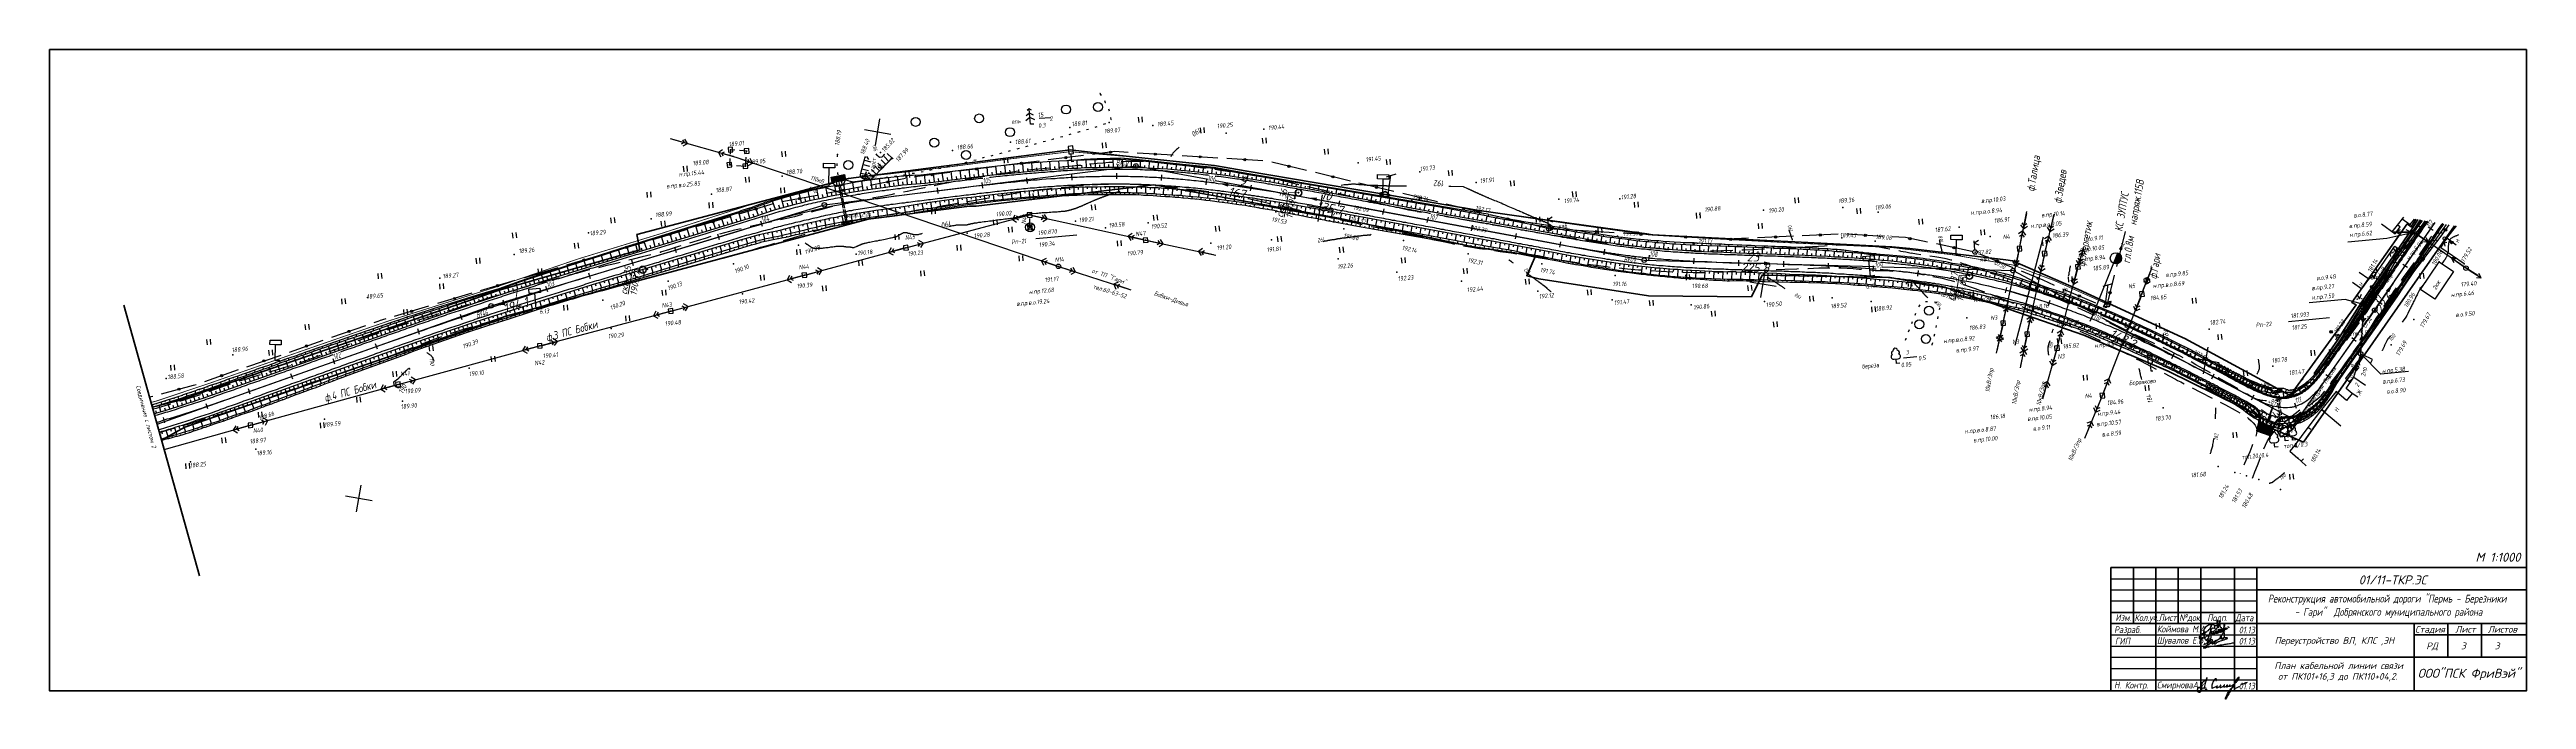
# Paper-space layout 'Лист3' of a CAD drawing. Header units: millimetres. Extents: x -693 to 409, y -3 to 286.
import ezdxf
from ezdxf.enums import TextEntityAlignment as Align

# ---------------------------------------------------------------- set-up
doc = ezdxf.new("R2010")
doc.units = ezdxf.units.MM
for name, pattern in [('ACAD_ISO02W100', [15, 12, -3]), ('CONTI', [0]), ('STROT', [1.7, 0.5, -1.2])]:
    doc.linetypes.add(name, pattern=pattern)
for name, color, linetype, lineweight in [('10', 1, 'Continuous', 35), ('геология', 7, 'Continuous', 20), ('Гравий', 30, 'Continuous', 35), ('КОПИЯ_ОСЬ_13_ОТКОСЫ', 7, 'Continuous', 30), ('КОПИЯ_ОСЬ_ГРАНИЦЫ_ПОЛОС', 7, 'Continuous', 30), ('КОПИЯ_ОСЬ_ОТКОСЫ', 7, 'Continuous', 30), ('ЛИНИЯ', 7, 'Continuous', 18), ('ОСЬ_ВЕРХ_ПОКРЫТИЯ_ГРАНИЦЫ_ПОЛОС', 7, 'Continuous', 30), ('ОСЬ_ВЕРХ_ПОКРЫТИЯ_ОСЬ', 1, 'Continuous', 30), ('Ось_примыкания', 1, 'Continuous', 35), ('проект', 7, 'Continuous', 80), ('Тротуар', 40, 'Continuous', 35), ('Трубы мет.', 7, 'ACAD_ISO02W100', 30), ('Уклоны ПЧ', 5, 'Continuous', 30)]:
    doc.layers.add(name, color=color, linetype=linetype, lineweight=lineweight)
for name, color, linetype in [('_Оформление', 7, 'Continuous'), ('_Ростелеком', 6, 'Continuous'), ('GOR_BDEFAULT', 212, 'CONTI'), ('NAD_MDEFAULT', 7, 'CONTI'), ('PI_OTDEFAULT', 172, 'CONTI'), ('PI_TTDEFAULT', 5, 'CONTI'), ('PLN_O', 7, 'CONTI'), ('SETKR', 2, 'CONTI'), ('SIT_LDEFAULT', 7, 'CONTI'), ('USLZNDEFAULT', 7, 'CONTI'), ('ZAPSKDEFAULT', 7, 'CONTI'), ('канава', 7, 'Continuous'), ('канавы', 14, 'Continuous'), ('КОПИЯ_ОСЬ_ТАНГЕНСЫ', 1, 'Continuous'), ('ОСЬ_ВЕРХ_ПОКРЫТИЯ_КИЛОМЕТЫ', 1, 'Continuous'), ('ОСЬ_ВЕРХ_ПОКРЫТИЯ_ОТКОСЫ', 7, 'Continuous'), ('ОСЬ_ВЕРХ_ПОКРЫТИЯ_ПИКЕТЫ', 1, 'Continuous')]:
    doc.layers.add(name, color=color, linetype=linetype)
doc.layers.add('ЭЛЕКТРИКА', color=1, linetype='Continuous', lineweight=40, plot=False)
doc.styles.add('eskd', font='isocpeur.ttf', dxfattribs={"width": 1.2, "height": 2})
doc.styles.add('GPR', font='isocpeui.ttf', dxfattribs={"width": 0.8})
doc.styles.add('SHRFT', font='isocpeui.ttf')
doc.styles.get("Standard").update_dxf_attribs({"font": 'isocpeui.ttf'})
doc.styles.add('ГОСТ', font='isocpeur.ttf', dxfattribs={"height": 4})
doc.linetypes.add('Связь', pattern='A,12.5,[130,ltypeshp.shx,S=1,R=-30,X=0,Y=0.9],1,[130,ltypeshp.shx,S=1,R=-30,X=0,Y=0.9],1,[130,ltypeshp.shx,S=1,R=-30,X=0,Y=0.9],4.5', length=19)

# ---------------------------------------------------------------- blocks, each defined once
blk = doc.blocks.new('BL_333')
at = {"color": 0}
for p, q in [((-6, 0), (6, 0)), ((0, -6), (0, 6))]:
    blk.add_line(p, q, dxfattribs=at)
blk = doc.blocks.new('BL_2011')
at = {"color": 0}
for p, q in [((0, 0), (0, 2.4)), ((1.6, 0), (1.6, 2.4))]:
    blk.add_line(p, q, dxfattribs=at)
blk = doc.blocks.new('BL_2004')
at = {"color": 0}
blk.add_circle((0, 0), 2, dxfattribs=at)
blk = doc.blocks.new('BL_2014')
at = {"color": 0}
for p, q in [((-1, 2), (0, 0)), ((0, 0), (1, 2))]:
    blk.add_line(p, q, dxfattribs=at)
for centre in [(-1, 0), (1, 0)]:
    blk.add_circle(centre, 0.1, dxfattribs=at)
blk = doc.blocks.new('BL_12')
at = {"color": 0}
for p, q in [((1, 7), (-1, 7)), ((-1, 7), (-1, 3.6)), ((-1, 3.6), (0, 3.6)), ((0, 0), (0, 3.6)), ((0, 3.6), (1, 3.6)), ((0.8, 0), (0, 0)), ((1, 3.6), (1, 7))]:
    blk.add_line(p, q, dxfattribs=at)
blk = doc.blocks.new('BL_27')
at = {"color": 0}
for p, q in [((1, 1), (-1, 1)), ((-1, 1), (-1, -1)), ((1, -1), (1, 1)), ((-1, -1), (1, -1))]:
    blk.add_line(p, q, dxfattribs=at)
blk.add_circle((0, 0), 0.1, dxfattribs=at)
blk = doc.blocks.new('BL_4017')
at = {"color": 0}
for p, q in [((0, 1), (0, 5)), ((2, 5), (0, 4)), ((0, 4), (2, 3))]:
    blk.add_line(p, q, dxfattribs=at)
blk.add_circle((0, 0), 1, dxfattribs=at)
blk = doc.blocks.new('BL_13')
at = {"color": 0}
for p, q in [((-2.5, 7), (-2.5, 9)), ((-2.5, 9), (2.5, 9)), ((0, 7), (-2.5, 7)), ((0, 0), (0, 7)), ((2.5, 7), (0, 7)), ((2, 0), (0, 0)), ((2.5, 9), (2.5, 7))]:
    blk.add_line(p, q, dxfattribs=at)
blk = doc.blocks.new('BL_26')
at = {"color": 0}
for radius in [1, 0.1]:
    blk.add_circle((0, 0), radius, dxfattribs=at)
blk = doc.blocks.new('BL_7')
at = {"color": 0}
for p, q in [((-1.4, 1.4), (1.4, -1.4)), ((-1.4, -1.4), (1.4, 1.4))]:
    blk.add_line(p, q, dxfattribs=at)
blk.add_circle((0, 0), 2, dxfattribs=at)
blk = doc.blocks.new('BL_104')
at = {"color": 0}
for p, q in [((-0.9, 2), (0.9, 2)), ((0, 0), (0, 2)), ((1.5, 0), (0, 0))]:
    blk.add_line(p, q, dxfattribs=at)
for centre, radius, start, end in [((-1, 3.1), 1.1, 115, 270), ((-0.94, 4.8), 0.88, 100, 235), ((0, 5.8), 1.04, 358, 185), ((1, 3.1), 1.1, 270, 65), ((0.94, 4.8), 0.88, 305, 80)]:
    blk.add_arc(centre, radius, start, end, dxfattribs=at)
blk = doc.blocks.new('BL_105')
at = {"color": 0}
for p, q in [((0, 3), (-2, 1.8)), ((0, 5), (-1.6, 4)), ((0, 7), (-1, 6.2)), ((0, 5), (0, 7)), ((1, 6.2), (0, 7)), ((0, 3), (0, 5)), ((1.6, 4), (0, 5)), ((0, 0), (0, 3)), ((2, 1.8), (0, 3)), ((1.5, 0), (0, 0))]:
    blk.add_line(p, q, dxfattribs=at)
blk = doc.blocks.new('A$C25637593')
at = {"layer": 'Трубы мет.', "linetype": 'Continuous', "lineweight": 0}
h = blk.add_hatch(dxfattribs=at)
h.set_pattern_fill('ANSI37', color=256, scale=64, angle=180, style=0)
h.set_pattern_definition([(225, (2253.2026, 3680.535), (5.656854, -5.656854), []), (315, (2253.2026, 3680.535), (5.656854, 5.656854), [])])
h.paths.add_polyline_path([(49, 51), (79, 51), (79, -51), (49, -51)])
at = {"layer": 'Трубы мет.', "linetype": 'Continuous'}
for points in [[(0, 39), (0, 23), (0, 0), (0, -23), (0, -39)], [(0, 23), (8, 23), (8, 39), (0, 39)], [(8, -39), (8, -39), (40, -60), (40, -60), (40, 60), (8, 39), (8, 39)], [(40, 60), (49, 51)], [(88, 60), (79, 51)], [(0, -23), (8, -23), (8, -39), (0, -39)], [(40, -60), (49, -51)], [(79, -51), (88, -60)]]:
    blk.add_lwpolyline(points, dxfattribs=at)
at = {"layer": 'Трубы мет.', "linetype": 'Continuous', "lineweight": 0}
for points in [[(1, 22), (39, 22)], [(1, 22), (1, 0)], [(1, 0), (39, 0)], [(39, 0), (39, 22)], [(1, -1), (39, -1)], [(1, -1), (1, -22)], [(1, -22), (39, -22)], [(39, -22), (39, -1)]]:
    blk.add_lwpolyline(points, dxfattribs=at)
for points in [[(39, 23), (39, 58), (9, 38), (9, 23)], [(9, -23), (9, -38), (39, -58), (39, -23)]]:
    blk.add_lwpolyline(points, close=True, dxfattribs=at)
at = {"layer": 'Трубы мет.', "linetype": 'Continuous'}
for points in [[(40, 60), (88, 60), (88, -60), (40, -60)], [(49, 51), (79, 51), (79, -51), (49, -51)]]:
    blk.add_lwpolyline(points, close=True, dxfattribs=at)
at = {"layer": 'Трубы мет.', "ltscale": 1.2}
for points in [[(49, 51), (64, 36)], [(79, 51), (64, 36)], [(64, 36), (64, -36)], [(49, -51), (64, -36)], [(64, -36), (79, -51)]]:
    blk.add_lwpolyline(points, dxfattribs=at)
blk = doc.blocks.new('A$C76A07AE2')
at = {"layer": 'Трубы мет.', "linetype": 'Continuous', "lineweight": 0}
for p, q in [((-19, 44), (-8, 44)), ((-19, 44), (-19, 23)), ((-19, 23), (0, 23)), ((-19, 22), (-1, 22)), ((-19, 22), (-19, 0)), ((-19, 22), (-19, 22)), ((-4, 45), (-1, 45)), ((-1, 22), (-1, 0)), ((-19, 0), (-19, -20)), ((-19, -20), (-19, -22)), ((-19, -22), (-1, -22)), ((-19, -23), (0, -23)), ((-19, -23), (-19, -44)), ((-19, -44), (-8, -44)), ((-1, 0), (-1, -20)), ((-1, -20), (-1, -22))]:
    blk.add_line(p, q, dxfattribs=at)
at = {"layer": 'Трубы мет.', "linetype": 'Continuous'}
blk.add_lwpolyline([(-20, -45), (0, -45), (0, 45), (-20, 45)], close=True, dxfattribs=at)
at = {"layer": 'Трубы мет.', "linetype": 'Continuous', "lineweight": 0}
blk.add_lwpolyline([(-19, 0), (-1, 0)], dxfattribs=at)
blk.add_lwpolyline([(-19, 0), (-1, 0)], dxfattribs=at)
at = {"layer": 'Трубы мет.', "linetype": 'Continuous'}
for points in [[(-8, 45), (-8, 23), (0, 23)], [(-8, -45), (-8, -23), (0, -23)]]:
    blk.add_lwpolyline(points, dxfattribs=at)
blk = doc.blocks.new('6')
at = {"layer": 'канава', "color": 5, "linetype": 'Continuous', "lineweight": 30}
for p, q in [((-1.5, -1.25), (-1.5, 1.25)), ((0, 0.75), (-1.5, 1.25)), ((0, 0.75), (0, -0.75)), ((0, -0.75), (-1.5, -1.25))]:
    blk.add_line(p, q, dxfattribs=at)
blk = doc.blocks.new('*U76')
at = {"layer": 'КОПИЯ_ОСЬ_13_ОТКОСЫ'}
for points in [[(0, 0), (0.1, -0.3), (0.4, -1.2), (0.7, -2.3), (1.5, -5.1), (3.7, -12.4), (5.1, -17), (6.2, -20.6), (7.3, -24.3)], [(0, 0), (0.1, -0.3), (0.4, -1.2), (0.7, -2.3), (1.5, -5.1), (3.7, -12.4), (5.1, -17), (6.2, -20.6), (7.3, -24.3)], [(1.2, -3.8), (1.1, -3.8)], [(1.7, -5.7), (1.7, -5.7)], [(2.3, -7.7), (2.3, -7.7)], [(2.9, -9.6), (2.9, -9.6)], [(3.5, -11.5), (3.5, -11.5)], [(4, -13.4), (4, -13.4)], [(4.6, -15.3), (4.6, -15.3)], [(5.2, -17.2), (5.2, -17.2)], [(5.8, -19.1), (5.8, -19.1)], [(6.3, -21.1), (6.3, -21.1)], [(6.9, -23), (6.9, -23)]]:
    blk.add_lwpolyline(points, dxfattribs=at)
blk = doc.blocks.new('Стрелка')
at = {"layer": 'Уклоны ПЧ', "ltscale": 2}
for points in [[(0, 0), (0, 18)], [(0, 0), (-0.6, 2.6)], [(0, 0), (0.5, 2.6)]]:
    blk.add_lwpolyline(points, dxfattribs=at)
blk = doc.blocks.new('A$C14F24BE0')
at = {"lineweight": 30, "true_color": 0x0718b0}
blk.add_hatch(color=164, dxfattribs=at).paths.add_polyline_path([(2.6, -4.3, 1), (2.2, -4.3, 1)])
at = {"color": 164, "lineweight": 30, "true_color": 0x0718b0}
blk.add_line((0.2, -3.8), (2.1, -3.5), dxfattribs=at)
blk.add_circle((2.4, -4.3), 0.188, dxfattribs=at)
for points, knots in [([(-0.5, -3.7), (-0.4, -3.7), (-0.5, -3.3), (-1.2, -3.4), (-1.4, -4.2), (-1.7, -4.9), (-1.2, -5.5), (-0.4, -5.6), (0.2, -5.1), (0.6, -4.3), (0.5, -3.4), (0.5, -2.4), (0.6, -1.4), (1.4, -0.6), (2.2, 0), (2.7, 0.4), (2.9, 0.9), (2.6, 0.9), (2.6, 0.6), (2.5, 0.2), (2.2, -1), (1.8, -2.5), (1.5, -3.8), (1.4, -4.2)], [0, 0, 0, 0, 0.31279, 0.75166, 1.67129, 2.412495, 2.97956, 3.712448, 4.564632, 5.298338, 6.207276, 7.322922, 8.192226, 9.305227, 10.401145, 11.26622, 11.411446, 11.655096, 11.818609, 12.118108, 13.018743, 15.498507, 16.84405, 16.84405, 16.84405, 16.84405]), ([(6.8, 0.1), (6.8, 0.1), (6.7, 0), (6.7, -0.3), (6.9, -0.3), (7.1, -0.2), (7.1, 0.2), (6.9, 0.4), (6.2, 0.4), (5.6, -0.6), (5.2, -1.7), (4.8, -2.7), (4.9, -3.3), (4.9, -3.8), (5.6, -3.5), (6.1, -3.4), (6.8, -3), (7.2, -3), (7.4, -2.8), (7.3, -2.7), (7.1, -3), (7, -3.2), (6.9, -3.4), (7.2, -3.7), (7.7, -3.5), (8.1, -3.2), (8.6, -3), (8.8, -2.8), (9, -2.5), (8.8, -2.3), (8.6, -2.7), (8.5, -2.9), (8.5, -3.3), (8.8, -3.5), (9.3, -3.2), (9.9, -3), (10.3, -2.7), (10.7, -2.4), (10.5, -2.2), (10.3, -2.4), (10.2, -2.6), (10, -3.1), (10.6, -3.3), (11.1, -2.9), (11.7, -2.8), (12.1, -2.5), (11.8, -2.3), (11.4, -2.3), (11.6, -2.8), (11.3, -3), (11.5, -3.3), (11.9, -3), (12.4, -3), (12.7, -2.7), (13.3, -2.5), (12.9, -2.2), (12.8, -2.5), (12.7, -2.8), (13.1, -3), (13.5, -2.8), (14.2, -2.4), (15.1, -1.7), (16.1, -0.8), (16.8, 0), (17.1, 0.6), (17.1, 1), (17, 1.2), (16.6, 1), (16.2, 0.6), (15.7, -0.2), (15.1, -1.2), (14.3, -2.8), (13.3, -4.8), (12.4, -6.4), (11.7, -7.4), (11.5, -8.1), (11.3, -8.4), (11.1, -8.8), (10.9, -8.3), (11.3, -7.7), (11.8, -6.4), (12.5, -5.1), (13.3, -4.1), (13.8, -3.6), (14.2, -3.3), (14.5, -3.1), (14.9, -3.1), (14.9, -3.5), (14.9, -3.7), (14.9, -4.2), (15.6, -3.6), (16.1, -3.5), (16.8, -3.2), (17.2, -3), (17.4, -2.8)], [0, 0, 0, 0, 0.153221, 0.357613, 0.493352, 0.692414, 0.989555, 1.291204, 1.742475, 2.730709, 4.388355, 5.38085, 5.890004, 6.210585, 6.551316, 7.411083, 8.194482, 8.718166, 8.790248, 8.89267, 9.06287, 9.519825, 9.702443, 9.829766, 10.435215, 11.015499, 11.49759, 11.887822, 12.060708, 12.208429, 12.520036, 12.814383, 13.166868, 13.362181, 13.847388, 14.598378, 15.26698, 15.529718, 15.699557, 15.900859, 16.243469, 16.632814, 16.858518, 17.69493, 18.466617, 18.679008, 18.929614, 19.198499, 19.673231, 19.908465, 20.088794, 20.397375, 21.067588, 21.542627, 21.930537, 22.170782, 22.471297, 22.757892, 23.004436, 23.42, 24.091694, 25.523516, 26.827085, 28.102709, 28.675735, 28.89724, 29.125716, 29.34922, 29.98644, 30.948008, 32.136516, 33.563641, 36.408284, 38.532782, 39.355909, 40.072242, 40.473339, 40.729918, 40.841553, 41.667047, 43.020408, 44.981349, 46.112506, 46.72121, 47.181361, 47.566749, 47.800475, 48.112253, 48.4229, 48.579857, 49.244021, 49.968175, 50.605834, 51.320527, 51.320527, 51.320527, 51.320527]), ([(18.1, -2.2), (18.3, -2), (18.8, -1.8), (19.7, -1.5), (20.3, -1.1), (20.8, -1.1)], [0, 0, 0, 0, 0.757468, 1.46659, 2.831229, 2.831229, 2.831229, 2.831229])]:
    blk.add_open_spline(points, degree=3, knots=knots, dxfattribs=at)
blk = doc.blocks.new('A$C6218632A')
at = {"layer": 'ЭЛЕКТРИКА', "color": 0, "linetype": 'ByBlock', "lineweight": -2}
for points, knots in [([(2, 1.2), (2, 0.8), (1.8, -0.2), (1.6, -1.6), (-0.4, -2.7), (-0.7, -0.6), (0.8, 0.3), (2.4, 1), (3.9, 1.8), (4.5, 3.2), (5.1, 3.8), (5, 5.1), (4.5, 3.6), (4.4, 2.8), (4.4, 1.5), (4.5, 0.2), (4.6, -0.9), (4.5, -1.7), (4.5, -2.2), (4.2, -3.1), (3.8, -2.5), (3.8, -2), (3.7, -1.5), (3.7, -1.1), (3.7, -0.7), (3.9, -0.4), (4, 0), (4.1, 0.6), (4.4, 1.2), (4.7, 2), (5.1, 2.5), (5.7, 3.1), (5.8, 2.7), (5.9, 2.5)], [0, 0, 0, 0, 1.216621, 2.86, 4.494114, 5.503199, 7.547548, 9.093933, 10.97122, 12.45814, 13.183829, 13.892107, 14.667871, 15.870181, 16.997792, 18.479138, 19.702196, 20.248434, 20.972138, 21.575858, 21.938568, 22.632065, 23.04127, 23.45184, 23.813692, 24.214111, 24.564576, 25.103265, 25.878183, 26.701555, 27.423218, 27.986195, 28.483433, 28.483433, 28.483433, 28.483433]), ([(8.2, 4.3), (8, 4.2), (7.6, 4.1), (7.1, 3.9), (6.7, 3.6), (6.4, 3.8), (6.2, 3.9), (6, 4.1), (5.8, 4.2), (5.5, 4.3), (5.1, 4.3), (4.4, 4.3), (3.5, 4.1), (2.6, 3.5), (1.8, 2.8), (1.5, 1.9), (1.3, 1), (1.3, 0.1), (1.4, -0.6), (1.6, -1.2), (1.8, -1.8), (2.1, -2.4), (2.8, -3), (3.9, -3.4), (5.1, -3.5), (6.5, -3.1), (7.6, -2.5), (8.8, -1.7), (9, -1), (9, -0.7)], [0, 0, 0, 0, 0.550224, 1.191183, 1.622114, 1.939836, 2.19685, 2.348396, 2.641954, 2.905273, 3.358709, 3.86517, 4.910957, 6.036244, 7.099431, 7.97607, 9.014585, 9.751213, 10.50375, 11.158115, 11.811474, 12.458613, 13.119138, 14.38981, 15.828036, 16.881878, 18.42347, 19.87406, 20.731176, 20.731176, 20.731176, 20.731176]), ([(4.4, 1.1), (4.5, 1.2), (4.7, 1.4), (5, 1.4), (5.1, 1.3), (5.1, 1.1), (5, 0.9), (5.1, 0.6), (5.1, 0.4), (5.2, 0.2), (5.3, 0), (5.6, 0.1), (5.7, 0.3), (5.9, 0.6), (5.8, 1), (5.8, 1.4), (6.2, 1.7), (6.5, 1.4), (6.5, 1), (6.5, 0.7), (6.5, 0.4), (6.2, 0.2), (6, 0.2), (5.8, 0.2), (5.8, 0.4), (5.8, 0.7), (6.2, 0.6), (6.5, 0.7), (6.7, 0.9), (6.8, 1.2), (6.8, 1.9), (6.8, 1.2), (6.7, 0.9), (6.8, 0.6), (6.8, 0.5), (6.9, 0.4), (7, 0.4), (7.1, 0.5), (7.1, 0.6), (7.2, 0.8), (7.2, 0.9), (7.2, 1), (7.3, 1.2), (7.3, 1.3), (7.3, 1.4), (7.3, 1.5), (7.3, 1.8), (7.2, 1.4), (7.3, 1.3), (7.3, 1.1), (7.3, 1.1), (7.3, 1), (7.3, 0.9), (7.3, 0.8), (7.3, 0.6), (7.3, 0.4), (7.5, 0.5), (7.6, 0.5)], [0, 0, 0, 0, 0.496119, 0.651509, 0.822656, 1.020696, 1.200838, 1.472307, 1.717279, 1.943141, 2.143103, 2.330431, 2.592975, 2.945138, 3.372415, 3.787425, 4.112224, 4.44068, 4.834392, 5.149905, 5.488589, 5.712148, 5.972129, 6.113542, 6.213496, 6.399091, 6.854329, 7.154318, 7.39061, 7.684081, 8.129512, 8.574943, 8.892635, 9.134623, 9.310707, 9.363216, 9.47464, 9.604325, 9.737043, 9.890018, 10.084944, 10.197839, 10.275861, 10.434465, 10.583035, 10.68275, 10.860739, 11.113365, 11.317518, 11.465995, 11.521675, 11.558792, 11.595913, 11.809299, 12.006538, 12.119562, 12.375391, 12.375391, 12.375391, 12.375391]), ([(6.4, 3.6), (6.3, 3.6), (6.3, 3.5), (6.2, 3.4), (6.1, 3.2), (6.2, 3), (6.2, 2.8), (6.2, 2.7), (6.4, 2.4), (6.7, 2.4), (7, 2.4), (7.4, 2.7), (7.5, 3), (7.6, 3.3), (7.6, 3.7), (7.5, 4), (7.5, 4.4), (7.4, 4.9), (7.4, 5.4), (7.3, 5.8), (7.5, 6.1), (7.4, 6.6), (7.6, 5), (7.6, 4.7), (7.9, 2.4), (8.1, 3.5), (8.3, 4), (8.4, 4.8), (8.5, 5.2), (8.7, 6.3), (8.2, 5.7), (8.5, 4.8), (8.6, 3.9), (8.7, 3.1), (9.2, 3), (9.5, 3)], [0, 0, 0, 0, 0.118708, 0.283153, 0.508507, 0.683718, 0.861871, 1.055389, 1.281684, 1.56958, 1.999735, 2.263254, 2.727804, 3.03837, 3.345159, 3.748428, 4.084118, 4.590028, 5.05489, 5.630673, 5.896078, 6.1185, 6.753042, 8.372403, 9.622969, 10.077373, 10.810653, 11.454077, 12.34475, 12.956405, 13.008846, 14.522349, 15.372925, 15.922063, 16.654094, 16.654094, 16.654094, 16.654094]), ([(6.9, 2), (6.9, 2), (6.9, 2.1), (6.9, 2.2), (6.9, 2.3), (7, 2.4), (7.1, 2.4), (7.1, 2.3)], [0, 0, 0, 0, 0.0785862, 0.242986, 0.3060295, 0.4223142, 0.4868299, 0.4868299, 0.4868299, 0.4868299]), ([(7.7, 0.9), (7.7, 0.8), (7.8, 0.8), (7.8, 0.9), (7.8, 1), (7.8, 1), (7.7, 1.1), (7.6, 1.1), (7.6, 1), (7.6, 0.9), (7.6, 0.7), (7.6, 0.6), (7.8, 0.6), (7.9, 0.6), (8, 0.7), (8, 0.8), (8.1, 0.9), (8.1, 1.1), (8.1, 1.3), (8.1, 1.5), (8.1, 1.7), (8, 2), (8, 2.6), (8, 1.8), (8, 1.6), (8.1, 1.4), (8.1, 1.2), (8.1, 1.1), (8.2, 1), (8.2, 0.9), (8.4, 0.7), (8.7, 1), (8.7, 1.3), (8.8, 1.7), (8.8, 1.9), (8.8, 2.5), (8.8, 2.1), (8.8, 1.9), (8.8, 1.7), (8.8, 1.5), (8.8, 1.3), (8.9, 1.1), (8.9, 0.9), (9, 1), (9.2, 0.9), (9.3, 1.3), (9.3, 1.6), (9.3, 1.9), (9.2, 2.2), (9.5, 2.5), (9.7, 2.4), (9.9, 2.2), (9.8, 2.5), (9.4, 2.5), (9.3, 2.2), (9.3, 1.9), (9.3, 1.6), (9.3, 1.3), (9.5, 1.1), (9.6, 0.9), (9.9, 1.1), (10, 1.3), (10, 1.5), (10, 1.7), (10, 1.9), (10, 2.1), (10, 2.2), (9.9, 2.3), (9.8, 2.4), (9.7, 2.3), (9.8, 2.2), (10, 2.2), (10, 2.3), (10.2, 2.4), (10.2, 2.5), (10.3, 2.7), (10.4, 2.9), (10.4, 3.1), (10.5, 3.2), (10.7, 3.4), (10.8, 3.7), (10.9, 4.1), (10.4, 4.4), (10.4, 4), (10.4, 3.8), (10.4, 3.4), (10.4, 3.1), (10.4, 2.8), (10.4, 2.5), (10.4, 2.1), (10.3, 1.7), (10.4, 1.4), (10.4, 1.1), (10.4, 0.8), (10.5, 0.5), (10.5, 0.2), (10.5, -0.1), (10.5, -0.5), (10.5, -0.9), (10.5, -1.3), (10.3, -1.8), (10, -2.2), (9.4, -2.3), (9.3, -1.8), (9.3, -1.4), (9.3, -1), (9.4, -0.7), (9.5, -0.3), (9.7, 0), (9.9, 0.3), (10.1, 0.5), (10.3, 0.8), (10.5, 1.3), (10.7, 1.6), (10.9, 1.7)], [0, 0, 0, 0, 0.112047, 0.194924, 0.263254, 0.34956, 0.411074, 0.535381, 0.597512, 0.765688, 0.877502, 1.055198, 1.133063, 1.267261, 1.4052, 1.531064, 1.692114, 1.797318, 2.100324, 2.273725, 2.508879, 2.64738, 3.054804, 3.701914, 3.811019, 3.915461, 4.151835, 4.284388, 4.419739, 4.551836, 4.650087, 5.054369, 5.312583, 5.645619, 6.017608, 6.359419, 6.548212, 6.733226, 7.029984, 7.199114, 7.385571, 7.586763, 7.770319, 7.795181, 8.029342, 8.207128, 8.749797, 8.957039, 9.260919, 9.700134, 9.735704, 9.949679, 10.042887, 10.420575, 10.696721, 10.908513, 11.207826, 11.610088, 11.724501, 12.031879, 12.283874, 12.438323, 12.571216, 12.873349, 13.150563, 13.298389, 13.374297, 13.564905, 13.632381, 13.729137, 13.831553, 13.965102, 14.090678, 14.215073, 14.4204, 14.59231, 14.81698, 14.915667, 15.161749, 15.31149, 15.658681, 16.085535, 16.432665, 16.631066, 16.918543, 17.29932, 17.618537, 17.849443, 18.27685, 18.601425, 18.986076, 19.303314, 19.575951, 19.892478, 20.131507, 20.493425, 20.79769, 21.231918, 21.61385, 22.012982, 22.469598, 23.081108, 23.508948, 23.843257, 24.320163, 24.6876, 25.07669, 25.46302, 25.822922, 26.141993, 26.47151, 26.807894, 27.255978, 27.913388, 27.913388, 27.913388, 27.913388]), ([(11.1, 2.1), (11.1, 2.2), (11, 2.3), (11, 2.6), (11.1, 2.8), (11.3, 2.9), (11.4, 2.7), (11.4, 2.7), (11.4, 2.4), (11.4, 2.5), (11.5, 2.6), (11.6, 2.7), (11.7, 2.6), (11.8, 2.6), (11.9, 2.5), (11.8, 2.4), (11.7, 2.3), (11.6, 2.2), (11.4, 2.2), (11.3, 2.2), (11.2, 2.1), (11.1, 2.1), (10.9, 2.1), (10.9, 2.1), (10.9, 2)], [0, 0, 0, 0, 0.203114, 0.443788, 0.738793, 0.892148, 1.011452, 1.16472, 1.294079, 1.312018, 1.436857, 1.609751, 1.70903, 1.800525, 1.876218, 2.001803, 2.102334, 2.263861, 2.37303, 2.576259, 2.689773, 2.803296, 2.893038, 2.964801, 2.964801, 2.964801, 2.964801]), ([(12, 3.3), (12.1, 3.3), (12.3, 3.4), (12.5, 3.3), (12.6, 3.1), (12.6, 3), (12.5, 2.9)], [0, 0, 0, 0, 0.2515771, 0.5409778, 0.7122563, 0.9029155, 0.9029155, 0.9029155, 0.9029155])]:
    blk.add_open_spline(points, degree=3, knots=knots, dxfattribs=at)
blk = doc.blocks.new('A$C54C13FF2')
at = {"color": 182, "lineweight": 30}
for points, knots in [([(0.8, 4.6), (0.8, 4.6), (1, 4.6), (0.8, 4.5), (0.8, 4.6), (0.7, 4.7), (1, 4.9), (1.2, 5.2), (1.6, 5.5), (2, 5.5), (2.3, 5.6), (2.5, 5.5), (2.4, 5.2), (2.3, 4.8), (2, 4.3), (1.6, 4), (1.5, 3.7), (1.3, 3.6), (1.4, 3.7), (1.5, 3.7), (1.7, 3.8), (2, 3.8), (2.4, 3.6), (2.1, 3.1), (1.8, 2.5), (1.2, 2), (0.6, 1.7), (0.2, 1.6), (0, 1.5)], [0, 0, 0, 0, 0.144816, 0.240176, 0.309233, 0.378382, 0.62109, 1.127388, 1.559392, 2.061245, 2.251565, 2.417324, 2.630671, 3.138748, 3.667492, 4.230133, 4.648637, 4.66273, 4.699155, 4.824553, 5.091414, 5.41419, 5.649534, 6.060514, 6.795844, 7.695243, 8.4424, 8.924507, 8.924507, 8.924507, 8.924507]), ([(4.5, 2.7), (4.4, 2.7), (4.1, 2.6), (3.9, 2.4), (3.7, 2.2), (3.7, 2), (4, 1.9), (4.4, 2), (4.8, 2.5), (5.4, 2.8), (5.5, 3.2), (5.8, 3.2), (5.7, 3.1), (5.6, 3), (5.3, 2.8), (5.1, 2.5), (4.8, 2.3), (4.7, 2), (4.7, 1.9), (4.7, 1.8), (5, 1.9), (5.4, 1.9), (5.9, 2.4), (6.5, 2.8), (7, 3), (8.1, 3.5), (9.3, 3.6), (10.2, 4.2), (10.6, 4.2), (10.8, 4.6), (9.8, 4.6), (9, 4.5), (7.3, 4.1), (5.4, 3.3), (2.8, 1.7), (1.3, 1.2), (0, 0), (0.2, 0.1), (0.6, 0), (1.8, 0.6), (3.6, 0.8), (6.1, 1.2), (8.7, 1.6), (10.7, 1.9), (12.3, 2.1), (13.2, 2.4), (13.8, 2.4)], [0, 0, 0, 0, 0.29858, 0.633476, 0.902137, 1.086957, 1.289204, 1.656644, 2.346306, 3.125394, 3.508101, 3.561159, 3.602142, 3.683917, 4.04915, 4.522294, 4.980436, 5.13351, 5.206596, 5.277818, 5.41872, 5.815913, 6.767082, 7.340938, 7.85738, 8.447832, 10.736442, 11.336769, 11.705826, 11.87945, 12.357395, 13.547075, 15.135573, 17.179771, 19.933214, 23.650458, 23.701113, 23.773834, 24.156681, 25.108478, 27.209493, 29.784304, 32.857291, 34.888328, 35.860335, 37.68574, 37.68574, 37.68574, 37.68574]), ([(2, 2.1), (1.9, 1.9), (2.3, 3), (2.8, 3.1), (3.3, 3.6), (3.8, 3.9), (4.1, 3.4), (3.6, 2.8), (3.1, 2.2), (2.5, 1.8), (2.3, 1.5), (2, 1.4), (1.8, 1.8), (2, 2), (2, 2.2), (2, 2.3)], [0, 0, 0, 0, 0.580362, 1.313295, 2.149647, 2.566363, 2.821987, 3.502335, 4.656923, 5.1745, 5.551264, 5.7689, 6.051946, 6.413741, 6.602979, 6.602979, 6.602979, 6.602979])]:
    blk.add_open_spline(points, degree=3, knots=knots, dxfattribs=at)

psp = doc.layouts.new('Лист3')

# ---------------------------------------------------------------- hatches: boundary and pattern name
at = {"layer": 'Гравий', "ltscale": 7}
for points in [[(290.2, 120.4), (289.3, 116.5), (294.5, 114.7), (293.5, 119.2)], [(294.5, 114.7), (295.3, 114.4), (296.8, 118.1), (293.5, 119.2)]]:
    psp.add_hatch(color=256, dxfattribs=at).paths.add_polyline_path(points)
at = {"layer": 'Тротуар', "lineweight": 30, "ltscale": 7}
for points in [[(362.2, 210.5), (361.1, 210.7), (358, 206), (335.8, 173.6), (325.3, 156.9), (314.9, 142.1), (315.7, 141.4), (326.2, 156.4), (336.6, 173.1), (354.2, 198.7), (354.8, 199.6), (358.8, 205.4)], [(354.2, 198.7), (356.2, 197.4), (356.8, 198.2), (354.8, 199.6)], [(362, 193.4), (363.6, 192.2), (364.2, 193), (362.6, 194.2)]]:
    psp.add_hatch(color=256, dxfattribs=at).paths.add_polyline_path(points)

# ---------------------------------------------------------------- linework, layer by layer
at = {"lineweight": 50}
psp.add_line((-660.3, 172.5), (-626.6, 51.9), dxfattribs=at)
at = {"ltscale": 7}
for points in [[(181.8, 154.7), (194.4, 203)], [(177.9, 179.2), (187.5, 176.3)]]:
    psp.add_lwpolyline(points, dxfattribs=at)
at = {"layer": '10'}
for points in [[(360.2, 210.8), (358.1, 207.4), (356.3, 208.8), (331.7, 173.7), (333.6, 172.6), (304.2, 132.3), (257.3, 157.6), (256.3, 158.1), (221, 174.4), (210, 179.5), (180.6, 192.3), (177.6, 192.7), (134.9, 197.8), (126.9, 198.5), (83.6, 200.7), (49.6, 202.4), (49.6, 202.4), (20.3, 203.9), (17.7, 204.3), (-12.5, 208.5), (-12.5, 208.5), (-42.3, 212.6), (-56.9, 214.7), (-71.7, 217.2), (-101.1, 222.2), (-130.4, 227.2), (-160.2, 232.2), (-174.7, 234.7), (-188.9, 236.2), (-222.4, 239.8), (-239, 241.7), (-337.7, 229), (-337.7, 229), (-431.9, 204), (-430.6, 197.1), (-493.6, 179), (-507.7, 174.2), (-636.4, 129.9), (-647.6, 127.1)], [(149.1, 180.8), (126, 184.9), (69.1, 185.9), (64.3, 176.3), (18.5, 176.7), (-30.3, 184.3), (-35.7, 185.6), (-31.8, 194.5), (-58.9, 198.4), (-119.4, 211.3), (-201.8, 226.1), (-280.8, 216.6), (-283.8, 216.7), (-328.9, 210.8), (-490.2, 167.6), (-494.9, 166), (-633.2, 118.2), (-643.5, 112.4)], [(-643.5, 112.4), (-633.2, 118.2), (-494.9, 166), (-490.2, 167.6), (-328.9, 210.8), (-283.8, 216.7), (-280.8, 216.6), (-201.8, 226.1), (-119.4, 211.3), (-58.9, 198.4), (-31.8, 194.5), (-35.7, 185.6), (-30.3, 184.3), (18.5, 176.7), (64.3, 176.3), (69.1, 185.9), (126, 184.9), (149.1, 180.8), (153.3, 179.6), (212.4, 159.1), (249.9, 143.1), (249.9, 143.1), (249.9, 143.1), (249.9, 143.1), (292.4, 122.2), (292, 119.3), (310.1, 111.5), (377.3, 207.9)]]:
    psp.add_lwpolyline(points, dxfattribs=at)
at = {"layer": '_Оформление', "color": 0, "linetype": 'Continuous', "lineweight": 70}
for p, q in [((224.4, 55.6), (409.4, 55.6)), ((224.4, 0.6), (224.4, 55.6)), ((234.4, 30.6), (234.4, 55.6)), ((244.4, 0.6), (244.4, 55.6)), ((254.4, 30.6), (254.4, 55.6)), ((264.4, 0.6), (264.4, 55.6)), ((279.4, 0.6), (279.4, 55.6)), ((289.4, 0.6), (289.4, 55.6)), ((289.4, 45.6), (409.4, 45.6)), ((224.4, 35.6), (289.4, 35.6)), ((224.4, 30.6), (409.4, 30.6)), ((359.4, 0.6), (359.4, 30.6)), ((359.4, 25.6), (409.4, 25.6)), ((374.4, 15.6), (374.4, 30.6)), ((389.4, 15.6), (389.4, 30.6)), ((289.4, 15.6), (409.4, 15.6)), ((224.4, 0.6), (409.4, 0.6))]:
    psp.add_line(p, q, dxfattribs=at)
at = {"layer": '_Оформление', "color": 0}
for p, q in [((409.4, 0.6), (409.4, 55.6)), ((224.4, 50.6), (289.4, 50.6)), ((224.4, 45.6), (289.4, 45.6)), ((289.4, 40.6), (224.4, 40.6)), ((224.4, 25.6), (289.4, 25.6)), ((224.4, 20.6), (289.4, 20.6)), ((224.4, 15.6), (289.4, 15.6)), ((224.4, 10.6), (289.4, 10.6)), ((224.4, 5.6), (289.4, 5.6))]:
    psp.add_line(p, q, dxfattribs=at)
at = {"layer": '_Оформление', "lineweight": 70, "ltscale": 200}
psp.add_lwpolyline([(409.4, 286.4), (-693.4, 286.4), (-693.4, 0.6), (409.4, 0.6)], close=True, dxfattribs=at)
at = {"layer": '_Ростелеком', "color": 5, "linetype": 'Связь', "const_width": 0.35}
psp.add_lwpolyline([(222.7, 173), (199.1, 183.5), (180.8, 190.4), (153.6, 195), (126.8, 198.2), (83.5, 200.2), (49.5, 202), (18.9, 203.8), (-12.5, 208.2), (-57, 214.6), (-71.7, 217.2), (-101.1, 222.2), (-130.4, 227.2), (-160.2, 232.2), (-174.7, 234.8), (-188.9, 236.2), (-209.4, 238.4), (-239, 240.9), (-267.2, 237.5), (-292.2, 234.2), (-317.7, 231.2), (-317.7, 231.2), (-337.7, 229), (-378.8, 218.1), (-421.2, 204.4), (-458.1, 193.1), (-493.7, 180.9), (-542.4, 165.5), (-580.8, 152.2), (-622.5, 137.6), (-645.8, 129.8), (-648.2, 129.2)], dxfattribs=at)
at = {"layer": '_Ростелеком', "color": 5, "linetype": 'ByBlock', "lineweight": 100, "ltscale": 0.25, "elevation": -192}
psp.add_lwpolyline([(-101.4, 222.3), (-99, 220.7), (-96.5, 221.4), (-98.6, 223.1), (-101.4, 222.3)], dxfattribs=at)
at = {"layer": '_Ростелеком', "color": 5, "ltscale": 0.25}
for points in [[(-98.2, 229.7), (-93.9, 231)], [(-96.4, 230.4), (-97.6, 221.8), (-95.9, 221.6)], [(221, 181), (225.3, 182.2)], [(223, 181.7), (221.9, 173.1), (223.5, 172.9)]]:
    psp.add_lwpolyline(points, dxfattribs=at)
at = {"layer": '_Ростелеком', "color": 5, "lineweight": 100, "ltscale": 0.25}
psp.add_lwpolyline([(221.1, 171.7), (222.2, 173.7), (224.4, 174.2), (223.6, 171.9), (221, 171.7)], dxfattribs=at)
at = {"layer": 'GOR_BDEFAULT', "color": 212, "flags": 128}
for points, elevation in [([(-190.4, 242.9), (-190.8, 242.6), (-191.2, 242.2), (-191.6, 241.9), (-191.9, 241.6), (-192.2, 241.3), (-192.5, 241), (-192.7, 240.8), (-192.9, 240.6), (-193.1, 240.4), (-193.3, 240.2), (-193.4, 240), (-193.5, 239.8), (-193.6, 239.7), (-193.7, 239.5), (-193.8, 239.4), (-194.2, 238.6)], 190), ([(-328.6, 237.4), (-329.5, 238.7)], 188), ([(-325.1, 239.5), (-325.4, 239.9)], 186), ([(-323.7, 238.3), (-323.8, 238.4), (-323.9, 238.4), (-324, 238.5), (-324.1, 238.6), (-324.2, 238.6), (-324.3, 238.7), (-324.4, 238.8), (-324.5, 238.9), (-324.6, 239), (-324.7, 239.1), (-324.8, 239.2), (-324.9, 239.2), (-325, 239.3), (-325.1, 239.4), (-325.1, 239.5)], 186), ([(-323.7, 238.3), (-323.8, 238.4), (-323.9, 238.4), (-324, 238.5), (-324.1, 238.6), (-324.2, 238.6), (-324.3, 238.7), (-324.4, 238.8), (-324.5, 238.9), (-324.6, 239), (-324.7, 239.1), (-324.8, 239.2), (-324.9, 239.2), (-325, 239.3), (-325.1, 239.4), (-325.1, 239.5)], 186), ([(-317.8, 238), (-318, 237.9), (-318.1, 237.8), (-318.2, 237.7), (-318.6, 237.5), (-318.8, 237.4), (-319.2, 237.1), (-319.2, 237), (-319.2, 237), (-319.3, 237), (-319.4, 236.9), (-319.4, 236.9), (-319.5, 236.8), (-319.5, 236.7), (-319.6, 236.7), (-319.7, 236.6), (-319.8, 236.5), (-319.8, 236.4), (-319.9, 236.4), (-320, 236.3), (-320.1, 236.2), (-320.2, 236.1), (-320.3, 236), (-320.4, 235.9), (-320.5, 235.8), (-320.6, 235.7), (-320.7, 235.6), (-320.8, 235.5), (-320.9, 235.4), (-321, 235.3), (-321.1, 235.2), (-321.2, 235.1), (-321.4, 235), (-321.5, 234.9), (-321.6, 234.7), (-321.7, 234.6), (-321.8, 234.5), (-322, 234.4), (-322.1, 234.3), (-322.2, 234.1), (-322.3, 234), (-322.5, 233.9), (-322.6, 233.8), (-322.8, 233.8), (-322.9, 233.7), (-323.1, 233.7), (-323.3, 233.6), (-323.5, 233.6), (-323.7, 233.7), (-323.9, 233.7), (-324.1, 233.8), (-324.4, 233.9)], 188), ([(-321.7, 239.6), (-321.9, 239.5), (-322.3, 239.1), (-322.9, 238.5), (-323.7, 238.3)], 186), ([(-329.9, 229.9), (-330.4, 230.3), (-330.8, 230.2), (-330.9, 230.1), (-331.2, 230), (-331.4, 229.8), (-331.6, 229.7), (-331.8, 229.5), (-331.9, 229.3), (-331.6, 229.1), (-331.1, 228.9), (-330.7, 228.7), (-330.3, 228.5), (-330, 228.4), (-329.7, 228.4), (-329.3, 228.5), (-329, 228.5), (-328.8, 228.5)], 188), ([(-328.7, 229.1), (-328.8, 229.2), (-328.8, 229.2), (-328.9, 229.3), (-329, 229.3), (-329.1, 229.4), (-329.1, 229.4), (-329.2, 229.5), (-329.3, 229.5), (-329.4, 229.6), (-329.5, 229.6), (-329.6, 229.7), (-329.6, 229.8), (-329.7, 229.8), (-329.8, 229.8), (-329.9, 229.9)], 188), ([(-328.7, 229.1), (-328.8, 229.2), (-328.8, 229.2), (-328.9, 229.3), (-329, 229.3), (-329.1, 229.4), (-329.1, 229.4), (-329.2, 229.5), (-329.3, 229.5), (-329.4, 229.6), (-329.5, 229.6), (-329.6, 229.7), (-329.6, 229.8), (-329.7, 229.8), (-329.8, 229.8), (-329.9, 229.9)], 188), ([(-328.8, 228.5), (-328.7, 228.6), (-328.6, 228.8), (-328.7, 229.1)], 188), ([(-216.9, 223.1), (-217.7, 222.9), (-217.8, 222.9), (-217.9, 222.8), (-218, 222.8), (-218.1, 222.8), (-218.3, 222.7), (-218.4, 222.7), (-218.6, 222.7), (-218.7, 222.6), (-218.9, 222.6), (-219, 222.5), (-219.2, 222.5), (-219.3, 222.4), (-219.5, 222.4), (-219.7, 222.4), (-219.8, 222.3), (-220, 222.3), (-220.1, 222.2), (-220.3, 222.1), (-220.5, 222.1), (-220.6, 222), (-220.8, 222), (-220.9, 221.9), (-221.1, 221.9), (-221.3, 221.8), (-221.4, 221.8), (-221.6, 221.7), (-221.7, 221.7), (-221.9, 221.6), (-222, 221.5), (-222.2, 221.5), (-222.3, 221.4), (-222.5, 221.4), (-222.6, 221.3), (-222.7, 221.3), (-222.9, 221.2), (-223, 221.2), (-223.2, 221.1), (-223.3, 221.1), (-223.5, 221), (-223.6, 221), (-223.7, 220.9), (-223.9, 220.9), (-224, 220.8), (-224.1, 220.8), (-224.3, 220.7), (-224.4, 220.7), (-224.5, 220.6), (-224.7, 220.6), (-224.8, 220.5), (-224.9, 220.5), (-225.1, 220.4), (-225.2, 220.4), (-225.3, 220.3), (-225.5, 220.3), (-225.6, 220.2), (-225.7, 220.2), (-225.8, 220.1), (-226, 220.1), (-226.1, 220), (-226.2, 220), (-226.3, 219.9), (-226.4, 219.9), (-226.6, 219.8), (-226.7, 219.8), (-226.8, 219.7), (-226.9, 219.7), (-227.1, 219.6), (-227.2, 219.6), (-227.4, 219.5), (-227.5, 219.5), (-227.7, 219.4), (-227.9, 219.3), (-228, 219.3), (-228.2, 219.2), (-228.4, 219.1), (-228.6, 219), (-228.9, 218.9), (-229.1, 218.8), (-229.3, 218.7), (-229.6, 218.6), (-229.8, 218.5), (-230.1, 218.3), (-230.3, 218.2), (-230.6, 218.1), (-230.9, 218), (-231.1, 217.9), (-231.3, 217.8), (-231.6, 217.7), (-231.8, 217.6), (-232, 217.5), (-232.2, 217.4), (-232.4, 217.3), (-232.5, 217.2), (-232.7, 217.2), (-232.9, 217.1), (-233, 217), (-233.1, 217), (-233.3, 216.9), (-233.4, 216.9), (-233.5, 216.8), (-233.6, 216.8), (-233.7, 216.7), (-233.8, 216.7), (-233.9, 216.7), (-234, 216.6), (-234.1, 216.6), (-234.2, 216.5), (-234.3, 216.5), (-234.4, 216.5), (-234.5, 216.4), (-234.6, 216.4), (-234.7, 216.3), (-234.8, 216.3), (-234.9, 216.3), (-235, 216.2), (-235, 216.2), (-235.1, 216.2), (-235.2, 216.1), (-235.3, 216.1), (-235.4, 216), (-235.5, 216), (-235.6, 216), (-235.6, 215.9), (-235.7, 215.9), (-235.8, 215.9), (-235.9, 215.8), (-236, 215.8), (-236, 215.8), (-236.1, 215.7), (-236.2, 215.7), (-236.3, 215.7), (-236.3, 215.7), (-236.4, 215.6), (-236.5, 215.6), (-236.6, 215.6), (-236.7, 215.5), (-236.7, 215.5), (-236.8, 215.5), (-236.9, 215.5), (-237, 215.4), (-237, 215.4), (-237.1, 215.4), (-237.2, 215.4), (-237.3, 215.3), (-237.3, 215.3), (-237.4, 215.3), (-237.5, 215.3), (-237.6, 215.3), (-237.6, 215.2), (-237.7, 215.2), (-237.8, 215.2), (-237.9, 215.2), (-237.9, 215.2), (-238, 215.1), (-238.1, 215.1), (-238.2, 215.1), (-238.2, 215.1), (-238.3, 215.1), (-238.4, 215), (-238.5, 215), (-238.6, 215), (-238.6, 215), (-238.7, 214.9), (-238.8, 214.9), (-238.9, 214.9), (-238.9, 214.9), (-239, 214.9), (-239.1, 214.8), (-239.2, 214.8), (-239.2, 214.8), (-239.3, 214.8), (-239.4, 214.7), (-239.5, 214.7), (-239.6, 214.7), (-239.6, 214.7), (-239.7, 214.7), (-239.8, 214.6), (-239.9, 214.6), (-239.9, 214.6), (-240, 214.6), (-240.1, 214.6), (-240.2, 214.5), (-240.2, 214.5), (-240.3, 214.5), (-240.5, 214.5), (-240.6, 214.4), (-240.8, 214.4), (-241, 214.4), (-241.2, 214.4), (-241.4, 214.3), (-241.8, 214.3), (-242.1, 214.3), (-242.5, 214.2), (-243, 214.2), (-243.5, 214.1), (-244.1, 214.1), (-244.7, 214), (-245.4, 214), (-246.1, 213.9), (-246.8, 213.9), (-247.6, 213.8), (-248.4, 213.8), (-249.2, 213.7), (-249.9, 213.7), (-250.7, 213.6), (-251.4, 213.6), (-252.1, 213.5), (-252.8, 213.5), (-253.4, 213.4), (-254, 213.4), (-256.7, 213.2), (-256.9, 213.1), (-257.1, 213.1), (-257.2, 213.1), (-257.9, 212.9), (-258.1, 212.9), (-258.2, 212.8), (-258.4, 212.8), (-258.5, 212.7), (-258.7, 212.7), (-258.9, 212.6), (-259, 212.6), (-259.2, 212.6), (-259.4, 212.5), (-259.6, 212.5), (-259.8, 212.4), (-260, 212.4), (-260.1, 212.3), (-260.3, 212.3), (-260.5, 212.2), (-260.7, 212.2), (-260.8, 212.1), (-261, 212.1), (-261.1, 212.1), (-261.3, 212), (-261.4, 212), (-261.5, 211.9), (-261.6, 211.9), (-261.8, 211.9), (-261.9, 211.8), (-262, 211.8), (-262.1, 211.8), (-262.2, 211.7), (-262.3, 211.7), (-262.4, 211.7), (-262.6, 211.7), (-262.7, 211.6), (-262.8, 211.6), (-262.9, 211.6), (-263.1, 211.5), (-263.3, 211.5), (-263.5, 211.4), (-263.7, 211.4), (-264, 211.4), (-264.3, 211.3), (-264.7, 211.2), (-265.1, 211.2), (-265.6, 211.1), (-266.1, 211), (-266.7, 211), (-267.3, 210.9), (-268.1, 210.8), (-268.8, 210.7), (-269.7, 210.6), (-270.5, 210.5), (-271.4, 210.4), (-272.3, 210.2), (-273.1, 210.1), (-274, 210), (-274.9, 209.9), (-275.7, 209.8), (-276.6, 209.7), (-277.3, 209.6), (-278.1, 209.5), (-278.7, 209.4), (-279.3, 209.3), (-279.8, 209.3), (-280.3, 209.2), (-280.7, 209.1), (-281.1, 209.1), (-281.4, 209), (-281.7, 209), (-281.9, 208.9), (-282.1, 208.9), (-282.3, 208.9), (-282.5, 208.8), (-282.6, 208.8), (-282.7, 208.8), (-282.8, 208.8), (-282.9, 208.7), (-283, 208.7), (-283.1, 208.7), (-283.2, 208.7), (-283.3, 208.6), (-283.4, 208.6), (-283.5, 208.6), (-283.6, 208.6), (-283.8, 208.5), (-283.8, 208.5), (-283.9, 208.5), (-284, 208.4), (-284.1, 208.4), (-284.2, 208.4), (-284.3, 208.4), (-284.4, 208.4), (-284.5, 208.3), (-284.6, 208.3), (-284.7, 208.3), (-284.8, 208.3), (-284.9, 208.3), (-285, 208.2), (-285.1, 208.2), (-285.2, 208.2), (-285.2, 208.2), (-285.3, 208.2), (-285.4, 208.1), (-285.5, 208.1), (-285.6, 208.1), (-285.7, 208.1), (-285.8, 208.1), (-285.9, 208.1), (-286, 208.1), (-286, 208.1), (-286.1, 208.1), (-286.2, 208.1), (-286.3, 208.1), (-286.4, 208.1), (-286.5, 208.1), (-286.6, 208.1), (-286.7, 208.1), (-286.8, 208.1), (-286.9, 208.1), (-287, 208.1), (-287.1, 208.1), (-287.2, 208.1), (-287.3, 208.1), (-287.4, 208.1), (-287.5, 208.1), (-287.6, 208.1), (-287.7, 208.1), (-287.8, 208.1), (-287.9, 208.1), (-288, 208.1), (-288.1, 208.1), (-288.2, 208.1), (-288.3, 208.1), (-288.4, 208.1), (-288.5, 208.1), (-288.6, 208.1), (-288.8, 208.1), (-288.9, 208.1), (-289, 208.1), (-289.1, 208.1), (-289.3, 208.1), (-289.4, 208.1), (-289.6, 208.1), (-289.8, 208.1), (-290.1, 208), (-290.3, 208), (-290.7, 207.9), (-291, 207.9), (-291.4, 207.8), (-291.9, 207.7), (-292.4, 207.5), (-293, 207.4)], 190), ([(-91, 225.6), (-92.1, 225.6), (-93, 225.6), (-93.8, 225.6), (-94.5, 225.6), (-95.2, 225.6), (-95.7, 225.6), (-96.1, 225.6), (-96.5, 225.6), (-96.8, 225.6), (-97.1, 225.6), (-97.3, 225.6), (-97.5, 225.6), (-97.6, 225.6), (-97.8, 225.6), (-97.9, 225.6), (-98, 225.6), (-98.2, 225.7), (-98.3, 225.7), (-98.4, 225.7), (-98.6, 225.7), (-98.7, 225.7), (-98.9, 225.7), (-99, 225.7), (-99.1, 225.7), (-99.3, 225.7), (-99.4, 225.7), (-99.5, 225.7), (-99.7, 225.7), (-99.8, 225.7), (-100, 225.7), (-100.1, 225.7), (-100.2, 225.7), (-100.4, 225.7), (-100.5, 225.7), (-100.7, 225.7), (-100.8, 225.7), (-101, 225.7), (-101.1, 225.7), (-101.3, 225.7), (-101.4, 225.7), (-101.6, 225.7), (-101.7, 225.7), (-101.9, 225.7), (-102, 225.8), (-102.2, 225.8), (-102.3, 225.8), (-102.5, 225.8), (-102.6, 225.8), (-102.8, 225.8), (-102.9, 225.8), (-103.1, 225.8), (-103.3, 225.8), (-103.4, 225.8), (-103.6, 225.8), (-103.7, 225.8), (-103.9, 225.8), (-104.1, 225.8), (-104.2, 225.8), (-104.4, 225.8), (-104.5, 225.8), (-104.7, 225.9), (-104.9, 225.9), (-105, 225.9), (-105.2, 225.9), (-105.4, 225.9), (-105.5, 225.9), (-105.7, 225.9), (-105.9, 225.9), (-106.1, 225.9), (-106.2, 225.9), (-106.4, 225.9), (-106.6, 225.9), (-106.8, 226), (-106.9, 226), (-107.1, 226), (-107.3, 226), (-107.5, 226), (-107.6, 226), (-107.8, 226), (-108, 226), (-108.2, 226.1), (-108.4, 226.1), (-108.6, 226.1), (-108.8, 226.1), (-108.9, 226.1), (-109.1, 226.1), (-109.3, 226.2), (-109.5, 226.2), (-109.7, 226.2), (-109.9, 226.2), (-110.1, 226.2), (-110.3, 226.2), (-110.5, 226.3), (-110.7, 226.3), (-110.9, 226.3), (-111.1, 226.3), (-111.3, 226.3), (-111.5, 226.3), (-111.7, 226.3), (-111.9, 226.4), (-112.2, 226.4), (-112.4, 226.4), (-112.7, 226.4), (-112.9, 226.4), (-113.2, 226.4), (-113.4, 226.4), (-113.7, 226.4), (-114, 226.3), (-114.3, 226.3), (-114.5, 226.3), (-114.8, 226.3), (-115.1, 226.3), (-115.4, 226.2), (-115.6, 226.2), (-115.9, 226.2), (-116.1, 226.2), (-116.4, 226.1), (-116.6, 226.1), (-116.8, 226.1), (-117, 226.1), (-118.3, 225.9)], 192), ([(-89.2, 225.6), (-90.2, 225.6), (-91, 225.6)], 192), ([(-69.5, 225.4), (-70, 225.4), (-70.4, 225.4)], 192), ([(-23.3, 206.5), (-23.4, 206.6), (-23.5, 206.7), (-23.6, 206.8), (-23.7, 206.9), (-23.8, 207), (-23.9, 207.1), (-24.1, 207.3), (-24.2, 207.4), (-24.4, 207.6), (-24.5, 207.7), (-24.7, 207.8), (-24.8, 208), (-25, 208.1), (-25.2, 208.3), (-25.4, 208.4), (-25.6, 208.5), (-25.8, 208.6), (-26, 208.7), (-26.2, 208.9), (-26.4, 209), (-26.6, 209.1), (-26.8, 209.2), (-27.1, 209.3), (-27.3, 209.4), (-27.5, 209.5), (-27.7, 209.6), (-27.9, 209.6), (-28.2, 209.7), (-28.4, 209.8), (-28.6, 209.9), (-28.8, 210), (-29.1, 210.1), (-29.3, 210.2), (-29.5, 210.3), (-29.7, 210.4), (-29.9, 210.5), (-30.2, 210.5), (-30.4, 210.6), (-30.6, 210.7), (-30.8, 210.8), (-31, 210.9), (-31.3, 211), (-31.5, 211.1), (-31.7, 211.2), (-31.9, 211.3), (-32.1, 211.4), (-32.3, 211.5), (-32.5, 211.6), (-32.7, 211.6), (-32.9, 211.7), (-33.1, 211.8), (-33.3, 211.9), (-33.6, 212), (-33.8, 212.1), (-34, 212.2), (-34.2, 212.3), (-34.4, 212.4), (-34.6, 212.4), (-34.8, 212.5), (-34.9, 212.6), (-35.1, 212.7), (-35.3, 212.8), (-35.6, 212.9), (-35.8, 213), (-36, 213.1), (-36.2, 213.2), (-36.5, 213.3), (-36.8, 213.4), (-37.1, 213.6), (-37.4, 213.7), (-37.8, 213.9), (-38.3, 214.1), (-38.7, 214.3), (-39.2, 214.5), (-39.8, 214.7), (-40.4, 215), (-41, 215.3), (-41.7, 215.6), (-42.5, 215.9), (-43.2, 216.2), (-44, 216.5), (-44.8, 216.9), (-45.5, 217.2), (-46.3, 217.5), (-47.1, 217.9), (-47.8, 218.2), (-48.5, 218.5), (-49.2, 218.8), (-49.9, 219), (-50.5, 219.3), (-51, 219.5), (-51.5, 219.7), (-52, 219.9), (-52.4, 220.1), (-52.7, 220.3), (-53.1, 220.4), (-53.3, 220.5), (-53.6, 220.6), (-53.8, 220.7), (-54, 220.8), (-54.2, 220.9), (-54.4, 221), (-54.6, 221.1), (-54.7, 221.1), (-54.9, 221.2), (-55, 221.3), (-55.2, 221.3), (-55.3, 221.4), (-55.4, 221.4), (-55.6, 221.5), (-55.7, 221.6), (-55.8, 221.6), (-56, 221.7), (-56.1, 221.7), (-56.2, 221.8), (-56.4, 221.8), (-56.5, 221.9), (-56.6, 221.9), (-56.7, 222), (-56.8, 222), (-57, 222.1), (-57.1, 222.1), (-57.2, 222.2), (-57.3, 222.2), (-57.4, 222.3), (-57.5, 222.3), (-57.6, 222.4), (-57.7, 222.4), (-57.8, 222.5), (-57.9, 222.5), (-58, 222.5), (-58.1, 222.6), (-58.2, 222.6), (-58.3, 222.7), (-58.4, 222.7), (-58.5, 222.8), (-58.6, 222.8), (-58.7, 222.8), (-58.8, 222.9), (-58.9, 222.9), (-59, 223), (-59, 223), (-59.1, 223), (-59.2, 223.1), (-59.3, 223.1), (-59.4, 223.2), (-59.5, 223.2), (-59.5, 223.3), (-59.6, 223.3), (-59.7, 223.3), (-59.8, 223.4), (-59.9, 223.4), (-59.9, 223.4), (-60, 223.5), (-60.1, 223.5), (-60.2, 223.5), (-60.2, 223.6), (-60.3, 223.6), (-60.4, 223.6), (-60.4, 223.7), (-60.5, 223.7), (-60.6, 223.7), (-60.7, 223.8), (-60.7, 223.8), (-60.8, 223.8), (-60.9, 223.9), (-60.9, 223.9), (-61, 223.9), (-61, 223.9), (-61.1, 224), (-61.2, 224), (-61.2, 224), (-61.3, 224.1), (-61.4, 224.1), (-61.4, 224.1), (-61.5, 224.1), (-61.5, 224.2), (-61.6, 224.2), (-61.7, 224.2), (-61.7, 224.2), (-62.5, 224.6), (-63.2, 224.9), (-63.8, 225.2), (-69.5, 225.4)], 192), ([(-304.8, 204.4), (-305.4, 204.2), (-305.9, 204.1), (-306.3, 204), (-306.7, 203.9), (-307, 203.9), (-307.3, 203.8), (-307.5, 203.8), (-307.7, 203.8), (-307.9, 203.8), (-308, 203.8), (-308.2, 203.8), (-308.3, 203.8), (-308.4, 203.8), (-308.4, 203.8), (-308.5, 203.8), (-308.6, 203.9), (-308.7, 203.9), (-308.7, 203.9), (-308.8, 203.9), (-308.9, 204), (-309, 204), (-309.1, 204), (-309.1, 204), (-309.2, 204), (-309.3, 204.1), (-309.4, 204.1), (-309.5, 204.1), (-309.5, 204.1), (-309.6, 204.2), (-309.7, 204.2), (-309.8, 204.2), (-309.9, 204.2), (-310, 204.3), (-310.1, 204.3), (-310.2, 204.3), (-310.3, 204.3), (-310.4, 204.4), (-310.5, 204.4), (-310.6, 204.4), (-310.7, 204.4), (-310.8, 204.5), (-310.9, 204.5), (-311, 204.5), (-311.1, 204.5), (-311.2, 204.6), (-311.3, 204.6), (-311.4, 204.6), (-311.5, 204.7), (-311.6, 204.7), (-311.7, 204.7), (-311.8, 204.7), (-311.9, 204.7), (-312, 204.8), (-312.1, 204.8), (-312.3, 204.8), (-312.4, 204.8), (-312.5, 204.8), (-312.6, 204.8), (-312.7, 204.8), (-312.8, 204.8), (-312.9, 204.8), (-313, 204.7), (-313.1, 204.7), (-313.3, 204.7), (-313.4, 204.6), (-313.5, 204.6), (-313.6, 204.5), (-313.7, 204.5), (-313.8, 204.4), (-313.9, 204.4), (-314, 204.3), (-314.1, 204.3), (-314.2, 204.2), (-314.3, 204.2), (-314.4, 204.1), (-314.5, 204), (-314.6, 204), (-314.7, 203.9), (-314.8, 203.9), (-314.9, 203.8), (-314.9, 203.8), (-315, 203.7), (-315.1, 203.7), (-315.2, 203.6), (-315.3, 203.6), (-315.4, 203.5), (-315.5, 203.5), (-315.6, 203.4), (-315.6, 203.4), (-315.7, 203.3), (-315.8, 203.2), (-315.9, 203.2), (-316, 203.2), (-316.1, 203.1), (-316.2, 203.1), (-316.3, 203), (-316.5, 202.9), (-316.7, 202.9), (-316.9, 202.8), (-317.2, 202.7), (-317.4, 202.7), (-317.8, 202.6), (-318.1, 202.5), (-318.6, 202.4), (-319, 202.3), (-319.6, 202.2), (-320.1, 202.1), (-320.8, 201.9), (-321.4, 201.8), (-322.1, 201.7), (-322.8, 201.5), (-323.5, 201.4), (-324.2, 201.3), (-324.9, 201.1), (-325.6, 201), (-326.3, 200.9), (-327, 200.7), (-327.6, 200.6), (-328.2, 200.5), (-328.7, 200.4), (-329.2, 200.3), (-329.6, 200.2), (-330, 200.1), (-330.4, 200), (-330.7, 200), (-330.9, 199.9), (-331.2, 199.8), (-331.3, 199.8), (-331.5, 199.7), (-331.7, 199.7), (-331.8, 199.6), (-331.9, 199.6), (-332, 199.5), (-332.1, 199.5), (-332.2, 199.5), (-332.3, 199.4), (-332.3, 199.4), (-332.4, 199.3), (-332.5, 199.3), (-332.6, 199.3), (-332.7, 199.2), (-332.7, 199.2), (-332.8, 199.2), (-332.9, 199.1), (-333, 199.1), (-333, 199.1), (-333.1, 199), (-333.2, 199), (-333.3, 199), (-333.3, 198.9), (-333.4, 198.9), (-333.5, 198.9), (-333.6, 198.8), (-333.6, 198.8), (-333.7, 198.8), (-333.8, 198.7), (-333.8, 198.7), (-333.9, 198.7), (-334, 198.6), (-334, 198.6), (-334.1, 198.6), (-334.1, 198.6), (-334.2, 198.5), (-334.3, 198.5), (-334.3, 198.5), (-335.2, 198.2), (-335.3, 198.1), (-335.3, 198.1), (-335.4, 198.1), (-335.5, 198.1), (-335.6, 198.1), (-335.6, 198.1), (-335.7, 198.1), (-335.8, 198.1), (-335.8, 198.1), (-335.9, 198.1), (-336, 198.2), (-336.1, 198.2), (-336.1, 198.2), (-336.2, 198.2), (-336.3, 198.2), (-336.4, 198.2), (-336.5, 198.2), (-336.5, 198.2), (-336.6, 198.2), (-336.7, 198.2), (-336.8, 198.3), (-336.9, 198.3), (-337, 198.3), (-337.1, 198.3), (-337.2, 198.3), (-337.3, 198.3), (-337.4, 198.3), (-337.5, 198.3), (-337.6, 198.3), (-337.7, 198.4), (-337.9, 198.4), (-338, 198.4), (-338.1, 198.4), (-338.2, 198.4), (-338.3, 198.4), (-338.5, 198.4), (-338.6, 198.4), (-338.7, 198.4), (-338.9, 198.5), (-339, 198.5), (-339.1, 198.5), (-339.3, 198.5), (-339.4, 198.5), (-339.6, 198.5), (-339.7, 198.6), (-339.9, 198.6), (-340.1, 198.6), (-340.3, 198.6), (-340.4, 198.6), (-340.6, 198.6), (-340.9, 198.6), (-341.1, 198.6), (-341.3, 198.6), (-341.6, 198.6), (-341.9, 198.6), (-342.2, 198.6), (-342.5, 198.6), (-342.9, 198.6), (-343.3, 198.6), (-343.7, 198.5), (-344.1, 198.5), (-344.6, 198.4), (-345.1, 198.3), (-345.7, 198.3), (-346.2, 198.2), (-346.7, 198.1), (-347.3, 198.1), (-347.8, 198), (-348.4, 197.9), (-348.9, 197.9), (-349.4, 197.8), (-349.9, 197.8), (-350.4, 197.7), (-350.9, 197.7), (-351.3, 197.7), (-351.7, 197.7), (-352, 197.7), (-352.3, 197.7), (-352.6, 197.7), (-352.8, 197.8), (-353.1, 197.8), (-353.3, 197.9), (-353.5, 197.9), (-353.7, 198), (-353.8, 198), (-354, 198.1), (-354.1, 198.2), (-354.3, 198.3), (-354.4, 198.4), (-354.5, 198.5), (-354.7, 198.6), (-354.8, 198.7), (-355, 198.8), (-355.1, 198.9), (-355.3, 199), (-355.4, 199.1), (-355.5, 199.2), (-355.7, 199.3), (-355.8, 199.4), (-355.9, 199.5), (-356.1, 199.6), (-356.2, 199.6), (-356.3, 199.7), (-356.4, 199.8), (-356.5, 199.9), (-357, 200.2)], 190), ([(-104.9, 204), (-105.4, 203.7), (-105.4, 203.7), (-105.5, 203.6), (-105.5, 203.6), (-105.6, 203.6), (-105.7, 203.7), (-105.7, 203.7), (-105.8, 203.7), (-105.9, 203.7), (-106, 203.7), (-106.1, 203.7), (-106.3, 203.7), (-106.4, 203.7), (-106.6, 203.7), (-106.7, 203.7), (-106.9, 203.6), (-107.1, 203.6), (-107.4, 203.6), (-107.6, 203.6), (-107.8, 203.6), (-108.1, 203.5), (-108.4, 203.5), (-108.6, 203.5), (-108.9, 203.4), (-109.2, 203.4), (-109.5, 203.4), (-109.8, 203.3), (-110.1, 203.3), (-110.4, 203.2), (-110.7, 203.2), (-111, 203.2), (-111.2, 203.1), (-111.5, 203.1), (-111.8, 203.1), (-112.1, 203), (-112.3, 203), (-112.6, 202.9), (-112.9, 202.9), (-113.1, 202.9), (-113.4, 202.8), (-113.6, 202.8), (-113.9, 202.8), (-114.1, 202.8), (-114.3, 202.7), (-114.6, 202.7), (-114.8, 202.7), (-115, 202.6), (-115.3, 202.6), (-115.5, 202.6), (-115.7, 202.5), (-115.9, 202.5), (-116.1, 202.5), (-116.3, 202.5), (-116.5, 202.4), (-116.7, 202.4), (-116.9, 202.4), (-117.1, 202.4), (-117.3, 202.3), (-117.5, 202.3), (-117.7, 202.3), (-117.9, 202.3), (-118.1, 202.2), (-118.3, 202.2), (-118.5, 202.2), (-118.7, 202.2), (-118.8, 202.1), (-119, 202.1), (-119.2, 202.1), (-119.4, 202), (-119.5, 202), (-119.7, 202), (-119.9, 202), (-120.1, 201.9), (-120.2, 201.9), (-120.4, 201.9), (-120.6, 201.9), (-120.7, 201.8), (-120.9, 201.8), (-121, 201.8), (-121.2, 201.8), (-121.4, 201.7), (-121.5, 201.7), (-121.7, 201.7), (-121.8, 201.7), (-122, 201.6), (-122.1, 201.6), (-122.3, 201.6), (-122.4, 201.6), (-122.5, 201.6), (-122.7, 201.5), (-122.8, 201.5), (-123, 201.5), (-123.1, 201.5), (-123.3, 201.5), (-123.4, 201.4), (-123.6, 201.4), (-123.8, 201.4), (-123.9, 201.3), (-124.2, 201.3), (-124.4, 201.2), (-124.7, 201.2), (-125, 201.1), (-125.3, 201.1), (-125.6, 201), (-126, 200.9), (-126.5, 200.8)], 192), ([(81, 206.1), (81.1, 205.6), (81.3, 205.2), (81.4, 204.8), (81.6, 204.4), (81.7, 204), (81.8, 203.7), (81.9, 203.3), (82, 203), (82.1, 202.8), (82.2, 202.5), (82.3, 202.3), (82.4, 202.1), (82.5, 201.9), (82.5, 201.7), (82.6, 201.5)], 190), ([(147.9, 201.7), (148, 201.3), (148, 201), (148.1, 200.7), (148.2, 200.4), (148.2, 200.1), (148.3, 199.9), (148.3, 199.7), (148.4, 199.5), (148.4, 199.3), (148.5, 199.2), (148.5, 199), (148.5, 198.8), (148.6, 198.7), (148.6, 198.6), (148.6, 198.4), (148.7, 198.3), (148.7, 198.1), (148.8, 198), (148.8, 197.8), (148.8, 197.7), (148.9, 197.5), (148.9, 197.4), (148.9, 197.3), (149, 197.1), (149, 197), (149, 196.9), (149, 196.8), (149.1, 196.7), (149.1, 196.6), (149.1, 196.5)], 188), ([(379.1, 203.9), (378.2, 203.4), (378.1, 203.4), (377.9, 203.3), (377.7, 203.2), (377.4, 203.1), (377.2, 203), (377, 202.9), (376.7, 202.8), (376.5, 202.7), (376.3, 202.5), (376, 202.4), (375.8, 202.2), (375.6, 202), (375.4, 201.8), (375.2, 201.5), (375.1, 201.3), (375, 201), (374.9, 200.7), (374.8, 200.4), (374.7, 200), (374.7, 199.7), (374.7, 199.3), (374.6, 198.9), (374.6, 198.6), (374.6, 198.2), (374.6, 197.8), (374.6, 197.4), (374.5, 197), (374.5, 196.7), (374.5, 196.3), (374.4, 196), (374.3, 195.6), (374.2, 195.3), (374.1, 195), (374, 194.7), (373.9, 194.4), (373.8, 194.1), (373.7, 193.8), (373.5, 193.6), (373.4, 193.3), (373.3, 193.1), (373.1, 192.9), (373, 192.7), (372.9, 192.5), (372.7, 192.3), (372.6, 192.2), (371.7, 191)], 180), ([(-41.6, 191.2), (-41.9, 191.4), (-42.1, 191.6), (-42.3, 191.7), (-42.5, 191.9), (-42.7, 192), (-42.9, 192.1), (-43, 192.2), (-43.2, 192.3), (-43.3, 192.4), (-43.4, 192.5), (-43.4, 192.5), (-43.5, 192.6), (-43.6, 192.7), (-43.6, 192.7), (-43.7, 192.7)], 192), ([(206.2, 190.1), (206.2, 189.9), (206.2, 189.7), (206.2, 189.5), (206.1, 189.3), (206.1, 189), (206, 188.7), (206, 188.4), (205.9, 188.1), (205.9, 187.7), (205.8, 187.4), (205.7, 187), (205.6, 186.6), (205.6, 186.2), (205.5, 185.8), (205.3, 185.4)], 186), ([(-24.8, 178.4), (-24.9, 178.5), (-25, 178.6), (-25.2, 178.7), (-25.3, 178.8), (-25.4, 178.9), (-25.6, 179.1), (-25.7, 179.2), (-25.8, 179.3), (-26, 179.4), (-26.1, 179.5), (-26.3, 179.6), (-26.4, 179.8), (-26.5, 179.9), (-26.7, 180), (-26.8, 180.1), (-27.7, 180.8), (-28.3, 181.3), (-28.3, 181.3), (-28.4, 181.3), (-28.4, 181.4), (-28.5, 181.4), (-28.5, 181.5), (-28.6, 181.5), (-28.6, 181.5), (-28.7, 181.6), (-28.7, 181.6), (-28.8, 181.7), (-28.9, 181.7), (-28.9, 181.8), (-29, 181.8), (-29, 181.9), (-29.1, 181.9), (-29.2, 182), (-29.2, 182), (-29.3, 182.1), (-29.4, 182.1), (-29.5, 182.2), (-29.5, 182.3), (-29.6, 182.3), (-29.7, 182.4), (-29.8, 182.4), (-29.9, 182.5), (-29.9, 182.6), (-30, 182.6), (-30.1, 182.7), (-30.2, 182.8), (-30.3, 182.8), (-30.4, 182.9), (-30.5, 183), (-30.6, 183.1), (-30.7, 183.2), (-30.8, 183.2), (-31, 183.3), (-31.1, 183.4), (-31.2, 183.5), (-31.3, 183.6), (-31.5, 183.7), (-31.6, 183.8), (-31.8, 183.9), (-31.9, 184), (-32.1, 184.2), (-32.2, 184.3), (-32.4, 184.4), (-32.6, 184.5), (-32.8, 184.7), (-33, 184.8), (-33.2, 185), (-33.4, 185.1), (-33.6, 185.3), (-33.9, 185.5), (-34.1, 185.7), (-34.4, 185.9), (-34.7, 186.1), (-34.9, 186.3), (-35.3, 186.5), (-35.6, 186.8), (-35.9, 187)], 192), ([(79.4, 179.8), (79.1, 180), (78.8, 180.2), (78.5, 180.4), (78.3, 180.5), (78.1, 180.7), (77.9, 180.8), (77.7, 181), (77.5, 181.1), (77.3, 181.2), (77.1, 181.3), (77, 181.4), (76.8, 181.5), (76.7, 181.6), (76.5, 181.7), (76.3, 181.8), (76.2, 182), (76, 182), (75.8, 182.2), (75.6, 182.3), (75.4, 182.4), (75.3, 182.5), (75.1, 182.6), (74.9, 182.7), (74.7, 182.9), (74.5, 183), (74.3, 183.1), (74.1, 183.2), (73.9, 183.3), (73.8, 183.5), (73.6, 183.6), (73.4, 183.7), (73.2, 183.8), (73, 183.9), (72.8, 184.1), (72.7, 184.2), (72.5, 184.3), (72.3, 184.4), (72.2, 184.5), (72, 184.6), (71.9, 184.7), (71.7, 184.7), (71.6, 184.8), (71.5, 184.9), (71.4, 185), (71.3, 185)], 190), ([(142.9, 175.8), (142.7, 176), (142.6, 176.1), (142.4, 176.2), (142.3, 176.3), (142.2, 176.4), (142.1, 176.5), (142, 176.6), (141.9, 176.7), (141.9, 176.8), (141.8, 176.8), (141.7, 176.9), (141.7, 177), (141.6, 177), (141.6, 177.1), (141.5, 177.1), (141.4, 177.2), (141.4, 177.3), (141.3, 177.3), (141.2, 177.4), (141.2, 177.5), (141.1, 177.6), (141, 177.6), (141, 177.7), (140.9, 177.8), (140.8, 177.9), (140.7, 178), (140.6, 178.1), (140.6, 178.2), (140.5, 178.3), (140.4, 178.4), (140.3, 178.5), (140.2, 178.6), (140.1, 178.7), (140, 178.8), (139.9, 178.9), (139.8, 179), (139.6, 179.2), (139.5, 179.3), (139.4, 179.4), (139.3, 179.6), (139.1, 179.7), (139, 179.9), (138.9, 180), (138.7, 180.2), (138.6, 180.4), (138.4, 180.5), (138.2, 180.7), (138.1, 180.9), (137.9, 181.1), (137.8, 181.2), (137.6, 181.4), (137.4, 181.6), (137.3, 181.8), (137.1, 181.9), (137, 182.1), (136.8, 182.3), (136.7, 182.4), (136.6, 182.5), (136.5, 182.7), (136.4, 182.8)], 188), ([(203.3, 179.2), (202.8, 177.8)], 186), ([(364.4, 182.6), (364.2, 182.4), (363.9, 182.1), (363.7, 181.9), (363.5, 181.6), (363.3, 181.4), (363.2, 181.3), (363, 181.1), (362.9, 180.9), (362.8, 180.8), (362.7, 180.7), (362.6, 180.5), (362.5, 180.4), (362, 179.9), (362, 179.7), (361.9, 179.6), (361, 177.9), (360.9, 177.5), (360.7, 177.1), (360.5, 176.7), (360.2, 176.3), (360, 175.8), (359.8, 175.3), (359.5, 174.8), (359.3, 174.3), (359, 173.8), (358.8, 173.3), (358.5, 172.8), (358.3, 172.3), (358.1, 171.9), (357.9, 171.5), (357.7, 171.1), (356.6, 168.8), (356.1, 167.9), (355.7, 167.1), (354.1, 164.9)], 180), ([(196.7, 150.2), (196.7, 150.4), (196.7, 150.5), (196.6, 150.7), (196.6, 150.9), (196.6, 151.1), (196.6, 151.3), (196.6, 151.5), (196.6, 151.7), (196.5, 151.9), (196.5, 152.1), (196.5, 152.3), (196.5, 152.5), (196.5, 152.7), (196.5, 152.8), (196.4, 153), (196.4, 153.9), (196.6, 154.4), (196.8, 155.1), (197.3, 156.7)], 186), ([(198.2, 160.2), (198.6, 161.4), (198.8, 161.9)], 186), ([(247.6, 159.7), (247.5, 157.1)], 184), ([(348.9, 158.8), (348.6, 158.5), (348.4, 158.2), (348.2, 158), (348, 157.8), (347.9, 157.6), (347.7, 157.4), (347.6, 157.3), (347.5, 157.2), (347.5, 157.1), (347.4, 157), (347.4, 156.9), (347.3, 156.8), (347.3, 156.7), (347.2, 156.7), (347.2, 156.6), (346.5, 155.2), (346.4, 155), (346.3, 154.8), (346.2, 154.6), (346.2, 154.4), (346.1, 154.2), (346, 154), (345.9, 153.7), (345.8, 153.5), (345.7, 153.3), (345.6, 153.1), (345.5, 152.9), (345.4, 152.7), (345.3, 152.5), (345.2, 152.3), (345.2, 152.2)], 180), ([(-533, 143.8), (-533, 144), (-533, 144.2), (-533.1, 144.3), (-533.2, 144.3), (-533.3, 144.3), (-533.4, 144.3), (-533.6, 144.1), (-533.8, 144), (-534.1, 143.8), (-534.3, 143.6), (-534.5, 143.4), (-534.8, 143.2), (-535, 142.9), (-535.2, 142.7), (-535.5, 142.5), (-535.7, 142.3), (-535.9, 142.1), (-536.1, 141.9), (-536.2, 141.7), (-536.4, 141.5), (-536.6, 141.4), (-536.7, 141.2), (-536.9, 141.1), (-537, 140.9), (-537.1, 140.8), (-537.2, 140.7), (-537.4, 140.6), (-537.5, 140.5), (-537.6, 140.4), (-537.7, 140.3), (-537.7, 140.2), (-537.8, 140.1), (-537.9, 140), (-538, 139.9), (-538.1, 139.9), (-538.2, 139.8), (-538.2, 139.7), (-538.3, 139.6), (-538.4, 139.6), (-538.4, 139.5), (-538.5, 139.5), (-538.6, 139.4), (-538.6, 139.3), (-538.7, 139.3), (-538.7, 139.2), (-539.5, 138.7), (-540.2, 138.2), (-540.1, 137.2), (-540, 137), (-539.9, 136.9), (-539.7, 136.7), (-539.6, 136.5), (-539.4, 136.3), (-539.2, 136.2), (-539, 136.1), (-538.8, 136), (-538.5, 135.9), (-538.3, 135.9), (-538, 135.9), (-537.7, 135.9), (-537.5, 136.1), (-537.2, 136.3), (-536.8, 136.5)], 190), ([(-525.4, 151.4), (-525.2, 151.3), (-525, 151.2), (-524.8, 151.1), (-524.6, 150.9), (-524.4, 150.8), (-524.2, 150.6), (-523.9, 150.4), (-523.7, 150.2), (-523.5, 149.9), (-523.2, 149.6), (-523, 149.3), (-522.8, 148.9), (-522.6, 148.5), (-522.4, 148.1), (-522.3, 147.6)], 190), ([(238.1, 139.4), (238, 140), (237.8, 140.5), (237.7, 140.9), (237.6, 141.4), (237.5, 141.8), (237.4, 142.2), (237.4, 142.5), (237.3, 142.8), (237.2, 143.1), (237.2, 143.4), (237.1, 143.6), (237.1, 143.8), (237, 144), (237, 144.1), (237, 144.3)], 184), ([(289.4, 141.8), (289.6, 142), (289.7, 142.2), (289.8, 142.5), (289.9, 142.7), (290, 142.9), (290.1, 143.1), (290.2, 143.2), (290.2, 143.4), (290.3, 143.6), (290.4, 143.8), (290.4, 144), (290.5, 144.2), (290.5, 144.4), (290.5, 144.6), (290.5, 144.8), (290.5, 145.1), (290.5, 145.3), (290.5, 145.6), (290.5, 145.8), (290.4, 146.1), (290.4, 146.4), (290.4, 146.6), (290.3, 146.9), (290.3, 147.1), (290.2, 147.4), (290.2, 147.6), (290.2, 147.8), (290.1, 148.1), (290.1, 148.2), (290.1, 148.4)], 182), ([(286.2, 136.2), (286.3, 136.2), (286.3, 136.3), (286.3, 136.3), (286.3, 136.4), (286.4, 136.4), (286.4, 136.5), (286.5, 136.6), (286.5, 136.7), (286.6, 136.8), (286.7, 136.9), (286.7, 137), (286.8, 137.2), (286.9, 137.4), (287, 137.5), (287.1, 137.7)], 182), ([(271, 121.8), (271, 122.3), (271, 122.7), (271, 123.2), (271, 123.6), (271, 124), (271.1, 124.3), (271.1, 124.7), (271.1, 125), (271.1, 125.3), (271.1, 125.6), (271.1, 125.9), (271.1, 126.1), (271.1, 126.3), (271.1, 126.5), (271.1, 126.7)], 182), ([(268.7, 106.2), (268.8, 106.5), (268.9, 106.9), (269, 107.2), (269.1, 107.6), (269.2, 108), (269.3, 108.5), (269.4, 108.9), (269.6, 109.4), (269.7, 109.9), (269.8, 110.5), (269.9, 111), (270, 111.6), (270.1, 112.1), (270.2, 112.7), (270.3, 113.3)], 182), ([(301.7, 97.8), (301.4, 97.6), (301.1, 97.3), (300.8, 97.1), (300.6, 96.9), (300.3, 96.7), (300, 96.4), (299.7, 96.2), (299.5, 96), (299.2, 95.8), (299, 95.6), (298.7, 95.4), (298.5, 95.2), (298.3, 95.1), (298.1, 94.9), (298, 94.8), (296.5, 93.6), (296.4, 93.5), (296.3, 93.5), (296.2, 93.5), (296.1, 93.4), (295.9, 93.4), (295.8, 93.3), (295.7, 93.3), (295.6, 93.3), (295.4, 93.2), (295.3, 93.2), (295.2, 93.2), (295.1, 93.1), (295, 93.1), (294.9, 93.1), (294.8, 93.1)], 180)]:
    psp.add_lwpolyline(points, dxfattribs=dict(at, elevation=elevation))
at = {"layer": 'NAD_MDEFAULT', "color": 0}
for p, q in [((-252.8, 255.8), (-247.6, 256.2)), ((-254.3, 202.2), (-236, 203.9)), ((303.4, 165.3, 181.5), (321.7, 167, 181.5)), ((132, 149.1), (138, 149.6))]:
    psp.add_line(p, q, dxfattribs=at)
at = {"layer": 'PI_TTDEFAULT', "color": 5}
for p in [(-221.6, 253.9, 189.1), (-265.6, 245.2, 188.6), (-239.1, 251.7, 188.8), (-202.1, 252.5, 189.5), (-169.5, 249.1, 190.2), (-152.7, 250.9, 190.4), (-390.4, 235, 189.1), (-390.2, 241.8, 189), (-383.6, 234.5, 189.1), (-342.6, 239.6, 188.2), (-330.3, 238.5, 188.4), (-323.4, 240.5, 185), (-318.3, 238, 188), (-291.3, 241.5, 188.7), (-110.8, 235.9, 191.5), (-83.3, 231.9, 191.7), (-398.7, 222, 188.9), (-367.2, 230, 188.7), (-58.2, 227.1, 191.9), (-425.5, 211, 189), (-257, 212.7, 190), (-236.6, 209.9, 190.2), (-147.4, 214.1, 191.5), (-116.4, 210.1, 192.4), (-86.8, 219.2, 192.3), (-58.9, 214.7, 192.2), (-21.4, 219.8, 191.7), (5.8, 219.9, 191.3), (41.4, 212.9, 190.9), (69.7, 214.8, 190.2), (105, 216, 189.4), (120.7, 213.9, 189.1), (-453.4, 204.8, 189.3), (-360, 199.3, 190.1), (-284.8, 204.6, 190.3), (-223.2, 206.9, 190.6), (-205.4, 201.5, 190.8), (-204.3, 209.2, 190.5), (-176.4, 200.1, 191.2), (-149.4, 201.6, 191.8), (-117.2, 206.5, 191.9), (-90.5, 201.4, 192.1), (-89.8, 204.5, 192.3), (4.7, 203.2, 191.6), (4.7, 203.2, 191.6), (38.9, 199.8, 191.2), (104.6, 202.5, 189.4), (119.5, 201.1, 189.1), (156.9, 207.2, 187.6), (170.7, 203.1, 187.2), (357.7, 208.4, 180.8), (-486.5, 195.1, 189.3), (-421.4, 196.1, 190.3), (-388.8, 191, 190.1), (-334.2, 195.2, 190.2), (-312.1, 198.1, 190.2), (-244.2, 189.8, 191.2), (-119.7, 193.1, 192.3), (-61.8, 195.4, 192.3), (-29, 190.9, 191.7), (163.9, 196.2, 187.3), (194.9, 195.5, 186.4), (209.7, 189.6, 185.9), (370.6, 191.8, 180.1), (381.6, 191, 179.5), (382.5, 189, 179.4), (-519.6, 184.6, 189.3), (-417.9, 183.2, 190.1), (-384.8, 177.6, 190.4), (-357.3, 185.9, 190.4), (-93.6, 187.2, 192.2), (-64.8, 183.2, 192.4), (-30.8, 178.8, 192.1), (3.7, 185.7, 191.2), (38.4, 184.3, 190.7), (150.6, 180.6, 187.5), (238.2, 177.5, 184.6), (341.9, 185.9, 181.1), (362.3, 179.5, 180), (-551.8, 175.9, 189.6), (-447, 174.8, 190.2), (-416.8, 169.9, 190.5), (2.4, 174.9, 191.5), (37.5, 172.7, 190.9), (70.1, 174.2, 190.5), (100.3, 175.8, 189.5), (117.6, 174.2, 188.9), (160.3, 166.9, 187.4), (359.3, 166.1, 179.7), (-443.4, 162.1, 190.3), (268.2, 161.8, 182.7), (325.4, 158.8, 181.2), (349.2, 154.8, 179.7), (-611.8, 150.4, 189), (-506.5, 144.5, 190.1), (-475.1, 154.4, 190.4), (200.4, 153.4, 185.8), (259.8, 150.9, 183.5), (296.5, 145.4, 181.8), (-641.5, 139.8, 188.6), (-538.2, 137.2, 190.1), (288, 135, 181.9), (309.7, 139.4, 181.5), (-571, 121.7, 189.6), (-536.3, 129.8, 189.9), (220.6, 132.2, 185), (247.7, 126.7, 183.7), (-603.9, 119, 189), (-630.7, 102.7, 188.3), (-601.6, 108.3, 189.2), (272.2, 100.7, 181.7), (307.6, 104.3, 180.1), (279.6, 97.9, 181.2), (284.8, 96.4, 181.5), (290.3, 94.9, 180.5), (299.9, 90.4, 179.3)]:
    psp.add_point(p, dxfattribs=at)
at = {"layer": 'PLN_O'}
for p, q in [((-292.5, 231.7), (-306.9, 229.9)), ((-272.6, 234.2), (-288.5, 232.2)), ((-252.8, 236.7), (-268.7, 234.7)), ((-233, 239.2), (-248.8, 237.2)), ((-219.1, 241), (-229, 239.7)), ((-213.1, 240.6), (-219.1, 241)), ((-193.1, 239.3), (-209.1, 240.3)), ((-173.2, 238), (-189.1, 239.1)), ((-153.2, 236.8), (-169.2, 237.8)), ((-133.7, 232.5), (-149.2, 236.3)), ((-351.6, 221.4), (-367.3, 218.5)), ((-331.9, 225.2), (-347.6, 222.2)), ((-312.3, 228.9), (-328, 225.9)), ((-306.9, 229.9), (-308.4, 229.6)), ((-114.2, 227.8), (-129.8, 231.6)), ((-94.8, 223.1), (-110.4, 226.9)), ((-75.4, 218.5), (-90.9, 222.2)), ((-390.4, 211.9), (-405.7, 207.4)), ((-371.2, 217.6), (-386.5, 213.1)), ((-55.9, 213.8), (-71.5, 217.5)), ((-36.5, 209.1), (-52, 212.8)), ((-428.7, 200.5), (-444, 196)), ((-409.5, 206.2), (-424.9, 201.7)), ((-25.9, 206.5), (-32.6, 208.1)), ((-16.8, 206), (-25.9, 206.5)), ((3.2, 204.8), (-12.8, 205.8)), ((23.1, 203.7), (7.2, 204.6)), ((43.1, 202.5), (27.1, 203.4)), ((53.5, 201.9), (47.1, 202.2)), ((63.1, 202.3), (53.5, 201.9)), ((83.1, 203.3), (67.1, 202.5)), ((103, 204.2), (87, 203.4)), ((123, 203.1), (107, 204.1)), ((132.9, 202.6), (127, 202.9)), ((142.8, 200.6), (132.9, 202.6)), ((162.4, 196.5), (146.7, 199.8)), ((230.7, 205.3), (226.9, 189.8)), ((-467.1, 189.2), (-482.4, 184.6)), ((-447.9, 194.8), (-463.2, 190.3)), ((180.9, 189.1), (166.1, 195.3)), ((194.2, 183.6), (184.6, 187.6)), ((-505.4, 177.8), (-520.7, 173.2)), ((-486.2, 183.5), (-501.6, 178.9)), ((199.3, 181.3), (194.2, 183.6)), ((217.7, 173.4), (203, 179.7)), ((225.9, 185.9), (222.3, 171.4)), ((-548.8, 164.8), (-546.7, 165.5)), ((-543.7, 166.4), (-546.7, 165.5)), ((-524.6, 172.1), (-539.9, 167.5)), ((222.3, 171.4), (221.4, 171.8)), ((-586.6, 151.6), (-571.5, 156.9)), ((-567.7, 158.2), (-552.6, 163.5)), ((-624.3, 138.5), (-609.2, 143.8)), ((-605.5, 145.1), (-590.3, 150.3)), ((-643.6, 133), (-629.3, 136.8)), ((-629.3, 136.8), (-628.1, 137.2)), ((-648.9, 131.6), (-647.4, 132))]:
    psp.add_line(p, q, dxfattribs=at)
for centre in [(-280.6, 233.2), (-260.7, 235.7), (-240.9, 238.2), (-221, 240.7), (-201.1, 239.8), (-181.1, 238.6), (-161.2, 237.3), (-141.5, 234.4), (-339.8, 223.7), (-320.1, 227.4), (-300.4, 230.7), (-122, 229.7), (-102.6, 225), (-83.1, 220.3), (-398, 209.7), (-378.9, 215.3), (-359.4, 220), (-63.7, 215.6), (-44.2, 211), (-436.4, 198.3), (-417.2, 204), (-24.8, 206.5), (-4.8, 205.3), (15.2, 204.1), (35.1, 202.9), (55.1, 201.9), (75.1, 202.9), (95, 203.8), (115, 203.6), (134.9, 202.2), (154.5, 198.1), (-455.5, 192.6), (173.5, 192.2), (228.8, 197.6), (-493.9, 181.2), (-474.7, 186.9), (192, 184.5), (210.3, 176.6), (224, 178.1), (-532.2, 169.8), (-513.1, 175.5), (-579, 154.3), (-560.1, 160.8), (-597.9, 147.7), (-635.8, 135.1), (-616.8, 141.1)]:
    psp.add_circle(centre, 0.5, dxfattribs=at)
at = {"layer": 'SIT_LDEFAULT', "color": 7}
for p, q in [((-225.6, 266.9), (-225.7, 266.9)), ((-225.1, 266), (-225.6, 266.9)), ((-223.2, 262.7), (-223.6, 263.5)), ((-223.1, 262.6), (-223.2, 262.7)), ((-221.5, 258.9), (-221.8, 259.9)), ((-220.7, 255.3), (-220.8, 256.1)), ((-220.8, 255.1), (-220.7, 255.3)), ((-417, 246.8), (-387.9, 238.4)), ((-416.1, 246.5), (-409.4, 244.6)), ((-410.9, 245), (-412.1, 244.3)), ((-411.6, 246.2), (-410.9, 245)), ((-411.3, 243.5), (-409.4, 244.6)), ((-409.4, 244.6), (-410.5, 246.5)), ((-258.7, 243.2), (-257.7, 243.5)), ((-254.8, 244.3), (-253.9, 244.6)), ((-251, 245.4), (-250, 245.6)), ((-247.1, 246.4), (-246.4, 246.6)), ((-246.4, 246.6), (-246.2, 246.7)), ((-243.3, 247.5), (-242.3, 247.7)), ((-239.4, 248.6), (-238.5, 248.8)), ((-235.6, 249.6), (-234.7, 249.9)), ((-234.7, 249.9), (-234.6, 249.9)), ((-231.7, 250.8), (-230.8, 251)), ((-227.9, 251.9), (-226.9, 252.2)), ((-224.1, 253.1), (-223.1, 253.4)), ((-393.7, 241.7), (-395.6, 240.6)), ((-388.9, 238.7), (-395.6, 240.6)), ((-395.6, 240.6), (-394.5, 238.6)), ((-394.1, 240.2), (-392.9, 240.8)), ((-393.4, 238.9), (-394.1, 240.2)), ((-390.5, 237.8), (-390.7, 235)), ((-390.7, 235), (-389.5, 234.9)), ((-390.2, 241.8), (-390.4, 239.8)), ((-388.3, 241.6), (-390.2, 241.8)), ((-387.9, 238.4), (-244.2, 189.8)), ((-387.5, 234.8), (-383.6, 234.5)), ((-387, 238.1), (-380.4, 235.8)), ((-383, 241.2), (-386.2, 241.5)), ((-383.6, 234.5), (-383.2, 238.5)), ((-381.9, 236.3), (-383.2, 235.7)), ((-383.1, 240.5), (-383, 241.2)), ((-382.5, 237.6), (-381.9, 236.3)), ((-382.4, 234.8), (-380.4, 235.8)), ((-380.4, 235.8), (-381.4, 237.8)), ((-342.8, 235.6), (-342.8, 234.6)), ((-342.6, 239.6), (-342.7, 239)), ((-342.7, 239), (-342.7, 238.6)), ((-332.3, 230.6), (-332, 231.9)), ((-332, 231.9), (-331.6, 233.6)), ((-331.7, 233.3), (-328.8, 232.5)), ((-331.6, 233.6), (-331.2, 235.2)), ((-331.2, 235.2), (-331.1, 235.3)), ((-331.2, 235.2), (-328.3, 234.4)), ((-331.1, 235.3), (-330.7, 236.9)), ((-330.7, 236.9), (-330.4, 238)), ((-330.6, 237.1), (-327.7, 236.4)), ((-330.4, 238), (-330.3, 238.5)), ((-330.2, 229), (-329.8, 231.9)), ((-330.1, 229.8), (-329.7, 231.9)), ((-326.7, 229.5), (-328.8, 231.6)), ((-325.3, 230.9), (-327.4, 233)), ((-323.9, 232.3), (-326, 234.4)), ((-323.7, 232.5), (-325.5, 230.6)), ((-322.5, 233.7), (-324.6, 235.8)), ((-322.5, 233.7), (-323.7, 232.5)), ((-321.1, 235.2), (-323.2, 237.3)), ((-321.8, 234.4), (-322.5, 233.7)), ((-319.7, 236.6), (-321.8, 238.7)), ((-320, 236.2), (-321.8, 234.4)), ((-318.3, 238), (-320.4, 240.1)), ((-318.8, 237.5), (-320, 236.2)), ((-318.3, 238), (-318.8, 237.5)), ((-305.3, 231.9), (-304.4, 232.1)), ((-301.4, 232.7), (-300.4, 232.9)), ((-297.5, 233.4), (-296.5, 233.6)), ((-293.6, 234.2), (-292.6, 234.5)), ((-289.6, 235.1), (-288.7, 235.4)), ((-285.8, 236.1), (-284.8, 236.4)), ((-281.9, 237.1), (-280.9, 237.3)), ((-278, 238.1), (-277.1, 238.4)), ((-274.2, 239.1), (-273.2, 239.4)), ((-270.3, 240.1), (-269.3, 240.4)), ((-265.5, 231.7), (-269.2, 231.2)), ((-266.4, 241.2), (-265.5, 241.4)), ((-262.1, 232.2), (-265.5, 231.7)), ((-262.6, 242.2), (-261.6, 242.5)), ((-254.9, 233), (-258.1, 232.7)), ((-251.2, 233.3), (-254.9, 233)), ((-248.2, 233.6), (-251.2, 233.3)), ((-244.1, 233.9), (-244.2, 233.9)), ((-240.9, 234.2), (-244.1, 233.9)), ((-238, 234.5), (-240.9, 234.2)), ((-235.3, 234.7), (-238, 234.5)), ((-234.2, 234.8), (-235.3, 234.7)), ((-229.8, 235.3), (-230.3, 235.3)), ((-227, 235.6), (-229.8, 235.3)), ((-224.3, 235.8), (-227, 235.6)), ((-221.7, 236.1), (-224.3, 235.8)), ((-220.3, 236.1), (-221.7, 236.1)), ((-214.3, 236.5), (-216.3, 236.4)), ((-211.8, 236.5), (-214.3, 236.5)), ((-209.4, 236.6), (-211.8, 236.5)), ((-206.9, 236.6), (-209.4, 236.6)), ((-206.3, 236.6), (-206.9, 236.6)), ((-202, 236.4), (-202.3, 236.4)), ((-198.7, 236), (-202, 236.4)), ((-193.8, 235.4), (-198.7, 236)), ((-192.4, 235.2), (-193.8, 235.4)), ((-188.1, 234.7), (-188.4, 234.7)), ((-182.2, 233.9), (-188.1, 234.7)), ((-178.5, 233.4), (-182.2, 233.9)), ((-172, 232.5), (-174.5, 232.9)), ((-168.9, 232.1), (-172, 232.5)), ((-166.9, 231.9), (-168.9, 232.1)), ((-164.9, 231.7), (-166.9, 231.9)), ((-164.6, 231.6), (-164.9, 231.7)), ((-342.6, 231.6), (-342.6, 231.4)), ((-342.6, 231.4), (-342.4, 230.6)), ((-340.9, 228.2), (-340.2, 227.9)), ((-340.2, 227.9), (-340, 227.8)), ((-337, 227.6), (-336.6, 227.6)), ((-336.6, 227.6), (-336, 227.6)), ((-333, 227.8), (-332.1, 227.9)), ((-332.4, 229.9), (-332.3, 230.6)), ((-332.3, 229.6), (-332.4, 229.9)), ((-332.2, 229.5), (-332.3, 229.6)), ((-332.2, 231.4), (-329.2, 230.7)), ((-332, 229.4), (-332.2, 229.5)), ((-332.1, 227.9), (-332, 227.9)), ((-331.6, 229.2), (-332, 229.4)), ((-331.4, 230.5), (-331.8, 230)), ((-331.2, 229.1), (-331.6, 229.2)), ((-330.7, 229), (-331.2, 229.1)), ((-330.2, 229), (-330.7, 229)), ((-330.6, 230.1), (-329.5, 230.5)), ((-329.9, 228.9), (-330.2, 229)), ((-329.5, 228.8), (-329.9, 228.9)), ((-329.2, 228.7), (-329.5, 228.8)), ((-328.9, 228.6), (-329.2, 228.7)), ((-329.1, 228.3), (-328.1, 228.4)), ((-328.5, 228.5), (-328.9, 228.6)), ((-328.7, 231.1), (-328.8, 231.4)), ((-328.2, 228.4), (-328.5, 228.5)), ((-328.3, 228.4), (-328.2, 229.3)), ((-327.9, 228.5), (-328.2, 228.4)), ((-327.6, 228.6), (-327.9, 228.5)), ((-327, 229.3), (-327.6, 228.6)), ((-326.7, 229.5), (-327, 229.3)), ((-325.5, 230.6), (-326.7, 229.5)), ((-322.6, 221), (-326.4, 220.3)), ((-325.1, 228.8), (-324.1, 229)), ((-318.8, 221.7), (-322.6, 221)), ((-321.1, 229.4), (-320.7, 229.5)), ((-320.7, 229.5), (-320.1, 229.6)), ((-317.2, 222.1), (-318.8, 221.7)), ((-317.2, 230), (-316.2, 230.2)), ((-313.2, 230.6), (-312.2, 230.8)), ((-311.5, 223.2), (-313.2, 222.9)), ((-307.7, 224), (-311.4, 223.2)), ((-309.3, 231.3), (-309, 231.3)), ((-309, 231.3), (-308.3, 231.4)), ((-303.9, 224.8), (-307.7, 224)), ((-303.5, 224.9), (-303.9, 224.8)), ((-296.2, 226.4), (-299.6, 225.7)), ((-292.3, 227.2), (-296.2, 226.4)), ((-289.7, 227.7), (-292.4, 227.2)), ((-284.7, 228.6), (-285.8, 228.4)), ((-280.8, 229.3), (-284.7, 228.6)), ((-276.9, 229.9), (-280.8, 229.3)), ((-276, 230.1), (-276.9, 230)), ((-269.2, 231.2), (-272, 230.7)), ((-270.8, 221.2), (-266.6, 221.9)), ((-266.6, 221.9), (-262.8, 222.6)), ((-262.8, 222.6), (-260.9, 222.9)), ((-256.9, 223.4), (-256, 223.6)), ((-256, 223.6), (-252.7, 224)), ((-252.7, 224), (-249.2, 224.4)), ((-249.2, 224.4), (-247, 224.6)), ((-243, 225), (-242.6, 225)), ((-242.6, 225), (-239.6, 225.3)), ((-239.6, 225.3), (-237, 225.6)), ((-237, 225.6), (-234.5, 225.8)), ((-234.5, 225.8), (-233.1, 225.9)), ((-229.1, 226.2), (-226.8, 226.3)), ((-226.8, 226.3), (-224.3, 226.4)), ((-224.3, 226.4), (-221.9, 226.5)), ((-221.9, 226.5), (-219.4, 226.6)), ((-219.4, 226.6), (-219.1, 226.6)), ((-215.1, 226.6), (-214.6, 226.6)), ((-214.6, 226.6), (-212.2, 226.5)), ((-212.2, 226.5), (-209.8, 226.5)), ((-209.8, 226.5), (-207.4, 226.4)), ((-207.4, 226.4), (-205.1, 226.2)), ((-201.1, 225.9), (-199.6, 225.8)), ((-199.6, 225.8), (-195.6, 225.3)), ((-195.6, 225.3), (-191.2, 224.9)), ((-187.2, 224.4), (-185.7, 224.2)), ((-185.7, 224.2), (-180.7, 223.6)), ((-180.7, 223.6), (-177.3, 223.2)), ((-173.3, 222.6), (-171.9, 222.4)), ((-171.9, 222.4), (-168.4, 221.8)), ((-168.4, 221.8), (-164.8, 221.1)), ((-164.8, 221.1), (-163.5, 220.8)), ((-158.8, 230.9), (-160.6, 231.2)), ((-156.7, 230.6), (-158.8, 230.9)), ((-154.7, 230.2), (-156.7, 230.6)), ((-151.5, 229.5), (-154.7, 230.2)), ((-150.8, 229.3), (-151.5, 229.5)), ((-146.2, 228.3), (-146.9, 228.5)), ((-139.6, 226.8), (-146.2, 228.3)), ((-137.2, 226.2), (-139.6, 226.8)), ((-132.4, 225.1), (-133.3, 225.3)), ((-125.3, 223.5), (-132.4, 225.1)), ((-123.5, 223.1), (-125.3, 223.5)), ((-119.1, 222.1), (-119.6, 222.2)), ((-114.4, 221), (-119.1, 222.1)), ((-110.7, 220.1), (-114.4, 221)), ((-371.8, 209.7), (-374, 209.2)), ((-365.2, 211.1), (-367.9, 210.6)), ((-361.7, 211.9), (-365.2, 211.1)), ((-358.7, 212.7), (-361.7, 211.9)), ((-358.1, 212.9), (-358.7, 212.7)), ((-352.6, 214.4), (-354.3, 213.9)), ((-349.6, 215.2), (-352.6, 214.4)), ((-346.5, 216), (-349.6, 215.2)), ((-344.6, 216.5), (-346.5, 216)), ((-340.4, 217.5), (-340.7, 217.4)), ((-337.2, 218.2), (-340.4, 217.5)), ((-338.6, 209.4), (-335.4, 210.1)), ((-333.7, 218.9), (-337.2, 218.2)), ((-335.4, 210.1), (-332, 210.8)), ((-330.9, 219.5), (-333.7, 218.9)), ((-332, 210.8), (-329.9, 211.1)), ((-326.4, 220.3), (-327, 220.2)), ((-326, 211.8), (-324.9, 212)), ((-324.9, 212), (-321.3, 212.6)), ((-321.2, 212.6), (-317.6, 213.1)), ((-317.7, 213.1), (-316.1, 213.4)), ((-312.1, 214.1), (-310.5, 214.3)), ((-312.1, 198.1), (-257, 212.7)), ((-310.5, 214.3), (-306.8, 215)), ((-306.8, 215), (-303.1, 215.6)), ((-303.1, 215.6), (-302.3, 215.7)), ((-298.3, 216.4), (-295.4, 216.9)), ((-295.4, 216.9), (-291.5, 217.5)), ((-291.5, 217.5), (-288.5, 218.1)), ((-284.5, 218.7), (-283.8, 218.9)), ((-283.8, 218.9), (-279.5, 219.6)), ((-279.5, 219.6), (-275.2, 220.4)), ((-275.2, 220.4), (-274.7, 220.5)), ((-263.6, 212.6), (-264.7, 210.7)), ((-257.9, 212.5), (-264.7, 210.7)), ((-264.7, 210.7), (-262.8, 209.5)), ((-263.2, 211.1), (-262.5, 212.3)), ((-261.9, 210.4), (-263.2, 211.1)), ((-257, 212.7), (-205.4, 201.5)), ((-256.9, 207.2), (-257, 211.2)), ((-256, 212.5), (-249.2, 211)), ((-250.7, 211.4), (-251.9, 210.6)), ((-251.5, 212.6), (-250.7, 211.4)), ((-251.1, 209.8), (-249.2, 211)), ((-249.2, 211), (-250.4, 212.9)), ((-159.6, 220), (-157.8, 219.6)), ((-157.8, 219.6), (-154.3, 218.8)), ((-154.3, 218.8), (-150.7, 218)), ((-150.7, 218), (-149.8, 217.8)), ((-145.9, 216.9), (-143.4, 216.3)), ((-143.4, 216.4), (-139.1, 215.4)), ((-139.1, 215.4), (-136.2, 214.7)), ((-132.3, 213.8), (-129.6, 213.2)), ((-129.6, 213.1), (-124.9, 212)), ((-124.9, 212), (-122.5, 211.5)), ((-118.6, 210.6), (-116.4, 210.1)), ((-116.4, 210.1), (-112.6, 209.3)), ((-109.9, 219.9), (-110.7, 220.1)), ((-103.2, 218.3), (-106, 219)), ((-99.5, 217.4), (-103.2, 218.3)), ((-96.3, 216.6), (-99.5, 217.4)), ((-92.1, 215.7), (-92.4, 215.8)), ((-88.4, 214.9), (-92.1, 215.7)), ((-84.5, 214.2), (-88.4, 214.9)), ((-82.6, 213.8), (-84.5, 214.1)), ((-68.8, 211.4), (-72.3, 212)), ((-63.8, 210.5), (-64.8, 210.7)), ((-59.7, 209.8), (-63.8, 210.5)), ((-55.4, 209.1), (-59.7, 209.8)), ((183.7, 197.7), (187, 214.3)), ((186.8, 213.3), (185.4, 206.5)), ((194.9, 195.5), (199.1, 213.1)), ((198.9, 212.1), (197.2, 205.3)), ((352, 208.2), (354.8, 211.8)), ((354.1, 211), (357.7, 208.4)), ((357.7, 208.4), (359.5, 210.9)), ((359.2, 205.1), (362.7, 210.4)), ((359.7, 205.9), (362.7, 210.4)), ((-413.3, 198.6), (-417.3, 197.3)), ((-412.3, 198.9), (-413.3, 198.6)), ((-405.1, 201.2), (-408.5, 200.1)), ((-401.1, 202.4), (-405.1, 201.2)), ((-399, 203.1), (-401.1, 202.4)), ((-392.9, 204.8), (-395.1, 204.2)), ((-388.5, 205.9), (-392.9, 204.8)), ((-385.4, 206.6), (-388.5, 205.9)), ((-378.8, 208.1), (-381.5, 207.5)), ((-374, 209.2), (-378.8, 208.1)), ((-376.8, 198.3), (-372.2, 199.6)), ((-372.2, 199.6), (-370.4, 200.1)), ((-366.6, 201.3), (-363.9, 202.1)), ((-363.9, 202.1), (-360.5, 203.1)), ((-360.5, 203.1), (-357.4, 204)), ((-357.4, 204), (-357, 204.1)), ((-353.2, 205.3), (-351.1, 205.9)), ((-351.1, 205.9), (-348, 206.9)), ((-348, 206.9), (-344.9, 207.8)), ((-344.9, 207.8), (-343.6, 208.1)), ((-339.7, 209.2), (-338.6, 209.4)), ((-311.1, 198.4), (-304.3, 200.2)), ((-307.1, 200.5), (-305.9, 199.8)), ((-305.9, 199.8), (-306.6, 198.6)), ((-304.3, 200.2), (-306.3, 201.3)), ((-305.5, 198.2), (-304.3, 200.2)), ((-211.3, 204.5), (-213.2, 203.2)), ((-206.3, 201.7), (-213.2, 203.2)), ((-213.2, 203.2), (-212, 201.3)), ((-211.6, 202.9), (-210.4, 203.7)), ((-210.9, 201.7), (-211.6, 202.9)), ((-205.4, 201.5), (-174.1, 194.8)), ((-204.4, 201.3), (-197.5, 199.9)), ((-199.1, 200.2), (-200.3, 199.4)), ((-199.9, 201.4), (-199.1, 200.2)), ((-199.4, 198.6), (-197.5, 199.9)), ((-197.5, 199.9), (-198.8, 201.8)), ((-112.6, 209.3), (-108.9, 208.5)), ((-104.9, 207.6), (-101.2, 206.9)), ((-101.2, 206.9), (-97.4, 206.1)), ((-97.4, 206.1), (-95.1, 205.6)), ((-91.2, 204.8), (-89.8, 204.5)), ((-89.8, 204.5), (-85.9, 203.7)), ((-85.9, 203.7), (-81.9, 202.8)), ((-81.9, 202.8), (-81.5, 202.7)), ((-77.6, 201.8), (-73.6, 201)), ((-73.6, 201), (-69.4, 200.1)), ((-69.4, 200.1), (-67.8, 199.7)), ((-63.8, 199), (-61, 198.5)), ((-55, 209), (-55.4, 209.1)), ((-50.7, 208.2), (-51, 208.3)), ((-45.7, 207.4), (-50.7, 208.2)), ((-41.2, 206.6), (-45.7, 207.4)), ((-35.7, 205.6), (-37.3, 205.9)), ((-30.8, 204.8), (-35.7, 205.6)), ((-27.4, 204.2), (-30.8, 204.8)), ((-21.8, 203.3), (-23.4, 203.6)), ((-17.3, 202.6), (-21.8, 203.3)), ((-13.6, 202), (-17.3, 202.6)), ((-8.5, 201.3), (-9.6, 201.4)), ((-4.1, 200.6), (-8.5, 201.3)), ((0.3, 200), (-4.1, 200.6)), ((4.8, 199.5), (4.3, 199.6)), ((9.4, 199), (4.8, 199.5)), ((14.2, 198.5), (9.4, 199)), ((91.6, 198.5), (88.1, 198.3)), ((96.9, 198.8), (91.6, 198.5)), ((98.1, 198.9), (96.9, 198.8)), ((104.1, 199.2), (102.1, 199.1)), ((106.3, 199.2), (104.1, 199.2)), ((108.4, 199.2), (106.3, 199.2)), ((110.5, 199.1), (108.4, 199.2)), ((112.1, 199.1), (110.5, 199.1)), ((116.9, 198.8), (116.1, 198.9)), ((119, 198.6), (116.9, 198.8)), ((121.2, 198.3), (119, 198.6)), ((185.2, 205.6), (183.3, 204.3)), ((183.7, 203.2), (184.9, 204)), ((183.8, 198.7), (185.2, 205.6)), ((184.1, 208.3), (185.4, 206.5)), ((185.7, 208), (184.9, 209.2)), ((184.9, 204), (185.7, 202.8)), ((186.5, 203.7), (185.2, 205.6)), ((185.4, 206.5), (187.3, 207.7)), ((186.9, 208.8), (185.7, 208)), ((196.8, 203.3), (194.8, 202.1)), ((195.1, 196.5), (196.8, 203.3)), ((195.2, 201), (196.4, 201.8)), ((196, 207.2), (197.2, 205.3)), ((196.4, 201.8), (197.1, 200.6)), ((198, 201.4), (196.8, 203.3)), ((197.6, 206.8), (196.9, 208.1)), ((197.2, 205.3), (199.2, 206.5)), ((198.8, 207.6), (197.6, 206.8)), ((329.9, 200.7), (347.2, 202.3)), ((337, 172.8), (359.2, 205.1)), ((341.9, 185.9), (350.8, 198.8)), ((344.9, 208.8), (350.9, 204.3)), ((347.2, 202.3), (359.2, 205.1)), ((349.6, 205.2), (352, 208.2)), ((359.2, 205.1), (349.9, 205)), ((350.8, 198.8), (355, 195.8)), ((350.9, 204.3), (353.2, 207.4)), ((350.9, 205.1), (357.9, 205.1)), ((353.2, 206.1), (351.2, 205.1)), ((358.2, 205.1), (351.2, 205.1)), ((351.2, 205.1), (353.2, 204.1)), ((353.2, 207.4), (352, 208.2)), ((358.6, 204.3), (354.7, 198.5)), ((355, 200.7), (354.7, 198.5)), ((356.6, 198.6), (354.7, 199.8)), ((354.7, 198.5), (356.6, 199.6)), ((357.9, 205.1), (355.9, 206.1)), ((355.9, 204.1), (357.9, 205.1)), ((361.3, 204.8), (356.6, 198.6)), ((382.5, 189), (359.2, 205.1)), ((360, 204.5), (365.8, 200.6)), ((363.5, 200.9), (365.8, 200.6)), ((363.7, 197.8), (365.3, 200.2)), ((365.8, 200.6), (364.7, 202.5)), ((365.3, 200.2), (366.9, 202.7)), ((366.9, 202.7), (367.3, 203.3)), ((371.3, 198), (374, 202.4)), ((374, 200.5), (372.7, 200.2)), ((372.7, 200.2), (373, 198.8)), ((374, 202.4), (378.2, 207.8)), ((378.1, 199.2), (374, 202.4)), ((-454.2, 187.9), (-458.9, 186.6)), ((-452.9, 188.2), (-454.2, 187.9)), ((-445.8, 190), (-449, 189.2)), ((-441.7, 191), (-445.8, 190)), ((-439.3, 191.6), (-441.7, 191)), ((-433.6, 193), (-435.4, 192.5)), ((-429.5, 194), (-433.6, 193)), ((-425.7, 195), (-429.5, 194)), ((-417.3, 197.3), (-421.4, 196.1)), ((-418.9, 186.8), (-414.8, 187.9)), ((-414.8, 187.9), (-410.9, 188.9)), ((-407, 189.9), (-406.6, 190.1)), ((-406.6, 190.1), (-402.5, 191.1)), ((-402.5, 191.1), (-398.4, 192.2)), ((-398.4, 192.2), (-397.3, 192.5)), ((-393.5, 193.5), (-390.2, 194.4)), ((-390.2, 194.4), (-385.9, 195.6)), ((-385.9, 195.6), (-383.8, 196.2)), ((-380, 197.3), (-376.8, 198.3)), ((-357.3, 185.9), (-312.1, 198.1)), ((-356.3, 186.1), (-349.6, 188)), ((-352.3, 188.2), (-351.1, 187.5)), ((-351.1, 187.5), (-351.8, 186.3)), ((-349.6, 188), (-351.5, 189.1)), ((-350.7, 186), (-349.6, 188)), ((-318.7, 198), (-319.8, 196)), ((-313, 197.9), (-319.8, 196)), ((-319.8, 196), (-317.8, 194.9)), ((-318.2, 196.5), (-317.5, 197.7)), ((-317, 195.8), (-318.2, 196.5)), ((-249.7, 193.3), (-251.8, 192.3)), ((-245.1, 190.1), (-251.8, 192.3)), ((-251.8, 192.3), (-250.8, 190.3)), ((-250.3, 191.8), (-249, 192.4)), ((-249.6, 190.5), (-250.3, 191.8)), ((-244.2, 189.8), (-212, 179.3)), ((-243.2, 189.5), (-236.6, 187.3)), ((-238.1, 187.8), (-239.4, 187.1)), ((-238.8, 189), (-238.1, 187.8)), ((-236.6, 187.3), (-237.6, 189.3)), ((-180, 197.7), (-181.9, 196.5)), ((-175.1, 195), (-181.9, 196.5)), ((-181.9, 196.5), (-180.7, 194.6)), ((-180.4, 196.2), (-179.2, 196.9)), ((-179.6, 195), (-180.4, 196.2)), ((-61, 198.5), (-56.7, 197.8)), ((-56.7, 197.8), (-54, 197.4)), ((-50, 196.8), (-47.5, 196.4)), ((-47.5, 196.4), (-42.6, 195.8)), ((-42.6, 195.8), (-40.1, 195.4)), ((-36.1, 194.9), (-32.9, 194.4)), ((-32.9, 194.5), (-28.2, 193.8)), ((-28.2, 193.8), (-26.2, 193.5)), ((-22.3, 192.9), (-18.9, 192.4)), ((-18.9, 192.4), (-14.3, 191.7)), ((-14.3, 191.7), (-12.4, 191.4)), ((-8.5, 190.8), (-5, 190.3)), ((-5, 190.3), (-0.3, 189.7)), ((-0.3, 189.7), (1.5, 189.5)), ((5.5, 189.1), (9.1, 188.7)), ((9.1, 188.7), (14, 188.3)), ((14, 188.3), (15.4, 188.2)), ((19.3, 198), (18.2, 198.1)), ((24.3, 197.6), (19.3, 198)), ((19.4, 187.9), (24.1, 187.7)), ((24.1, 187.7), (29, 187.4)), ((28.2, 197.3), (24.3, 197.6)), ((34.1, 196.9), (32.2, 197)), ((38.7, 196.7), (34.1, 196.9)), ((42.1, 196.6), (38.7, 196.7)), ((47.5, 196.6), (46.1, 196.6)), ((51.9, 196.7), (47.5, 196.6)), ((51.6, 187.4), (56, 187.6)), ((56.1, 196.8), (51.9, 196.7)), ((56, 187.5), (57.4, 187.6)), ((60.7, 197), (60.1, 197)), ((65.1, 197.2), (60.7, 197)), ((61.4, 187.8), (64.9, 188)), ((64.9, 188), (69.3, 188.1)), ((69.5, 197.4), (65.1, 197.2)), ((69.3, 188.1), (71.4, 188.2)), ((70.1, 197.4), (69.5, 197.4)), ((74.3, 197.6), (74.1, 197.6)), ((80, 197.9), (74.3, 197.6)), ((75.4, 188.4), (79.2, 188.5)), ((79.2, 188.5), (84.5, 188.7)), ((84.1, 198.1), (80, 197.9)), ((84.5, 188.7), (85.3, 188.8)), ((89.4, 188.9), (89.6, 188.9)), ((89.6, 188.9), (94.3, 189.1)), ((94.3, 189.1), (98.4, 189.2)), ((98.4, 189.2), (99.3, 189.2)), ((103.3, 189.2), (104.2, 189.2)), ((104.2, 189.2), (106.9, 189)), ((106.9, 189), (109.6, 188.8)), ((109.6, 188.8), (112.3, 188.6)), ((112.3, 188.6), (113.3, 188.5)), ((117.3, 188.2), (117.3, 188.2)), ((117.3, 188.2), (119.5, 188)), ((119.5, 188), (121.6, 187.9)), ((123.5, 197.9), (121.2, 198.3)), ((121.6, 187.9), (123.7, 187.9)), ((125.8, 197.5), (123.5, 197.9)), ((123.7, 187.9), (125.8, 187.8)), ((126, 197.5), (125.8, 197.5)), ((125.8, 187.8), (127.3, 187.7)), ((130.7, 196.6), (129.9, 196.7)), ((133.1, 196.1), (130.7, 196.5)), ((131.3, 187.5), (132.1, 187.4)), ((135.5, 195.6), (133.1, 196.1)), ((137.9, 195.3), (135.5, 195.7)), ((139.7, 195), (137.9, 195.3)), ((146, 194), (143.7, 194.4)), ((148.6, 193.6), (146, 194)), ((151.1, 193.1), (148.6, 193.6)), ((153.3, 192.6), (151.1, 193.1)), ((153.5, 192.6), (153.3, 192.6)), ((159.4, 190.7), (157.4, 191.4)), ((161.4, 190), (159.4, 190.8)), ((163.3, 189.3), (161.4, 190)), ((165.3, 188.6), (163.3, 189.3)), ((166.8, 188.1), (165.3, 188.6)), ((176.4, 164.5), (183.7, 197.7)), ((180.7, 191.8), (182, 189.9)), ((182.3, 191.5), (181.5, 192.7)), ((183.4, 196.8), (182, 189.9)), ((182, 189.9), (183.9, 191.2)), ((183.5, 192.3), (182.3, 191.5)), ((187.1, 159.6), (194.9, 195.5)), ((192, 189.6), (193.2, 187.7)), ((193.6, 189.3), (192.8, 190.5)), ((194.7, 194.6), (193.2, 187.7)), ((193.2, 187.7), (195.1, 188.9)), ((194.7, 190.1), (193.6, 189.3)), ((200.4, 153.4), (209.7, 189.6)), ((209.5, 188.7), (207.7, 181.9)), ((208.9, 192.6), (210, 190.6)), ((209.7, 189.6), (212.3, 198.3)), ((210.5, 192.1), (209.8, 193.4)), ((210, 190.6), (212, 197.3)), ((212, 197.3), (210, 196.2)), ((212, 197.3), (210, 190.6)), ((210, 190.6), (212, 191.7)), ((210.3, 195.1), (211.5, 195.8)), ((211.7, 192.8), (210.5, 192.1)), ((211.5, 195.8), (212.2, 194.5)), ((213.1, 195.3), (212, 197.3)), ((238.2, 177.5), (242.7, 189.4)), ((242.3, 188.5), (239.9, 181.9)), ((342.9, 187.4), (342.7, 188.8)), ((350.2, 187.9), (348.2, 184.8)), ((350, 195.9), (348.6, 195.6)), ((348.6, 195.6), (348.9, 194.2)), ((350.3, 188.2), (350.2, 187.9)), ((353.5, 193.4), (352.4, 191.6)), ((354.6, 195.1), (353.5, 193.4)), ((355, 195.8), (354.6, 195.1)), ((354.7, 184.8), (356.7, 187.6)), ((356.7, 187.6), (358.6, 190.3)), ((358.6, 190.3), (359.5, 191.6)), ((361.8, 194.9), (362.1, 195.4)), ((362.1, 195.4), (363.7, 197.8)), ((362.3, 179.5), (370.6, 191.8)), ((376.9, 187.5), (368.6, 175.2)), ((370.6, 191.8), (376.9, 187.5)), ((381.6, 191), (371.3, 198)), ((377.4, 193.8), (376, 193.6)), ((381.7, 189.5), (376, 193.5)), ((376, 193.5), (377, 191.5)), ((378.2, 193.2), (376, 193.5)), ((377.7, 192.4), (377.4, 193.8)), ((387.7, 185.7), (382.5, 189)), ((383.4, 188.4), (389.3, 184.7)), ((-493.4, 177), (-497.2, 175.9)), ((-488.2, 178.6), (-489.6, 178.2)), ((-483.7, 180), (-488.2, 178.6)), ((-480, 181), (-483.7, 180)), ((-474.1, 182.6), (-476.1, 182.1)), ((-469, 184), (-474.1, 182.6)), ((-466.5, 184.7), (-469, 184)), ((-458.9, 186.6), (-462.6, 185.7)), ((-460.3, 175.4), (-456.2, 176.6)), ((-456.2, 176.6), (-452.1, 177.7)), ((-452.1, 177.7), (-451.4, 177.9)), ((-447.5, 178.9), (-443.9, 180)), ((-443.9, 180), (-439.7, 181.1)), ((-439.7, 181.1), (-437.9, 181.6)), ((-434, 182.7), (-431.3, 183.4)), ((-431.3, 183.4), (-427.1, 184.6)), ((-427.1, 184.6), (-424.4, 185.3)), ((-420.5, 186.4), (-418.9, 186.8)), ((-416.8, 169.9), (-357.3, 185.9)), ((-363.9, 185.7), (-365, 183.8)), ((-358.3, 185.6), (-365, 183.8)), ((-365, 183.8), (-363.1, 182.6)), ((-363.5, 184.2), (-362.8, 185.4)), ((-362.2, 183.5), (-363.5, 184.2)), ((-238.6, 186.3), (-236.6, 187.3)), ((-217.6, 182.8), (-219.6, 181.8)), ((-213, 179.6), (-219.6, 181.8)), ((-219.6, 181.8), (-218.6, 179.7)), ((-218.1, 181.3), (-216.8, 181.9)), ((-217.5, 180), (-218.1, 181.3)), ((29, 187.4), (29.4, 187.4)), ((33.4, 187.3), (33.8, 187.2)), ((33.8, 187.2), (38.4, 187.1)), ((38.4, 187.1), (42.8, 187.1)), ((42.8, 187.1), (43.4, 187.1)), ((47.4, 187.2), (51.6, 187.4)), ((132.1, 187.4), (134.2, 187.2)), ((134.2, 187.2), (136.4, 186.9)), ((136.4, 186.9), (139, 186.5)), ((139, 186.5), (141.2, 186.1)), ((145.1, 185.3), (146.9, 185)), ((146.9, 185), (149.3, 184.5)), ((149.3, 184.5), (151.4, 184)), ((151.4, 184), (153.2, 183.5)), ((153.2, 183.5), (154.8, 183)), ((158.6, 181.8), (160.4, 181.2)), ((160.4, 181.2), (162.2, 180.6)), ((162.2, 180.6), (163.9, 179.9)), ((163.9, 179.9), (165.9, 179.2)), ((165.9, 179.2), (168.1, 178.4)), ((171.2, 186.6), (170.6, 186.8)), ((173.2, 186), (171.2, 186.6)), ((171.8, 177), (173.3, 176.4)), ((175.2, 185.4), (173.2, 186)), ((177.2, 184.7), (175.2, 185.4)), ((179.1, 184.1), (177.2, 184.7)), ((180.1, 183.7), (179.1, 184.1)), ((186.5, 181.2), (183.8, 182.3)), ((190.1, 179.7), (186.5, 181.2)), ((193.1, 178.5), (190.1, 179.7)), ((198.1, 176.4), (196.8, 176.9)), ((206.6, 183.8), (207.7, 181.9)), ((208.1, 183.4), (207.4, 184.6)), ((207.7, 181.9), (209.7, 183)), ((209.4, 184.1), (208.1, 183.4)), ((220.6, 132.2), (238.2, 177.5)), ((237.8, 176.5), (235.3, 170)), ((238.5, 178.4), (241, 185)), ((241, 185), (238.9, 184)), ((238.9, 184), (239.9, 181.9)), ((239.1, 182.9), (240.4, 183.5)), ((240.4, 183.4), (239.8, 184.7)), ((239.9, 181.9), (241.9, 182.9)), ((241.7, 184), (240.4, 183.4)), ((240.4, 183.5), (241, 182.2)), ((241.9, 182.9), (241, 185)), ((331.9, 182.8), (336.1, 179.8)), ((339.2, 184.1), (334.9, 187.1)), ((336.1, 179.8), (339.2, 184.1)), ((337.6, 173.7), (341.6, 179.4)), ((339.2, 184.2), (341.9, 185.9)), ((341.6, 179.4), (339.6, 178.3)), ((341.3, 177.2), (341.6, 179.4)), ((341.5, 187.1), (342.9, 187.4)), ((346.2, 181.7), (345, 179.8)), ((348.2, 184.8), (346.2, 181.7)), ((348.8, 176.3), (350.7, 179.1)), ((350.7, 179.1), (351.5, 180.2)), ((353.8, 183.5), (354.7, 184.8)), ((368.6, 175.2), (362.3, 179.5)), ((387.1, 184.9), (389.3, 184.7)), ((389.3, 184.7), (388.2, 186.6)), ((-528.1, 166.1), (-529.7, 165.7)), ((-523.7, 167.5), (-528.1, 166.1)), ((-520.1, 168.6), (-523.7, 167.5)), ((-514.9, 170.2), (-516.3, 169.8)), ((-510.5, 171.6), (-514.9, 170.2)), ((-506.8, 172.8), (-510.5, 171.6)), ((-501.6, 174.5), (-502.9, 174)), ((-497.2, 175.9), (-501.6, 174.5)), ((-496.7, 165.4), (-491.9, 166.7)), ((-488, 167.8), (-486.1, 168.3)), ((-486.1, 168.3), (-481.1, 169.6)), ((-481.1, 169.6), (-478.4, 170.4)), ((-475.1, 154.4), (-416.8, 169.9)), ((-474.5, 171.5), (-472.6, 172)), ((-472.6, 172), (-468.5, 173.1)), ((-468.5, 173.1), (-464.9, 174.2)), ((-461, 175.2), (-460.3, 175.4)), ((-423.4, 169.8), (-424.5, 167.8)), ((-417.8, 169.6), (-424.5, 167.8)), ((-424.5, 167.8), (-422.6, 166.7)), ((-423, 168.2), (-422.3, 169.4)), ((-421.8, 167.5), (-423, 168.2)), ((-415.8, 170.1), (-409.1, 171.9)), ((-411.9, 172.2), (-410.6, 171.5)), ((-410.6, 171.5), (-411.3, 170.3)), ((-409.1, 171.9), (-411.1, 173.1)), ((-410.2, 170), (-409.1, 171.9)), ((137.2, 168.1), (137.6, 169)), ((138.9, 171.8), (139.4, 172.6)), ((138.9, 171.7), (138.9, 171.8)), ((141.8, 174.1), (142.1, 174.2)), ((142.1, 174.2), (142.8, 174.2)), ((145.8, 174), (146.5, 173.8)), ((146.5, 173.8), (146.7, 173.7)), ((147.4, 167.4), (147.2, 166.4)), ((148, 170.9), (147.9, 170.4)), ((148, 171.4), (148, 170.9)), ((173.3, 176.4), (175.7, 175.5)), ((175.7, 175.5), (177.8, 174.7)), ((178.1, 172.4), (176.2, 171.1)), ((176.6, 165.5), (178.1, 172.4)), ((176.6, 170), (177.8, 170.8)), ((177.8, 174.7), (179.6, 174)), ((177.8, 170.8), (178.5, 169.6)), ((179.3, 170.4), (178.1, 172.4)), ((179.6, 174), (181.1, 173.4)), ((184.8, 171.9), (185.9, 171.4)), ((185.9, 171.4), (187.5, 170.8)), ((188.8, 167.4), (186.9, 166.2)), ((187.2, 165.1), (188.4, 165.9)), ((187.3, 160.6), (188.8, 167.4)), ((187.5, 170.8), (188.9, 170.2)), ((188.4, 165.9), (189.2, 164.7)), ((190, 165.5), (188.8, 167.4)), ((188.9, 170.2), (190.3, 169.7)), ((190.3, 169.7), (191.6, 169.2)), ((191.6, 169.2), (192.9, 168.7)), ((192.9, 168.7), (194.2, 168.3)), ((197.9, 166.9), (198.1, 166.9)), ((202.1, 174.7), (198.1, 176.4)), ((198.1, 166.9), (199.4, 166.3)), ((199.4, 166.3), (201.5, 165.3)), ((205.8, 173.1), (202.1, 174.7)), ((206, 173), (205.8, 173.1)), ((213.2, 169.7), (209.6, 171.4)), ((217.1, 167.9), (213.2, 169.7)), ((225, 164.3), (222.3, 165.5)), ((234.4, 172.1), (235.3, 170)), ((235.9, 171.5), (235.3, 172.8)), ((235.3, 170), (237.4, 170.9)), ((237.2, 172.1), (235.9, 171.5)), ((328.7, 175), (312.7, 173.5)), ((337, 172.8), (328.7, 175)), ((335.6, 150.8), (337, 172.8)), ((335.7, 166.9), (336.5, 164.8)), ((337, 171.8), (336.5, 164.8)), ((336.5, 164.8), (337.7, 166.8)), ((338.3, 169.7), (337.2, 168.1)), ((340.6, 173.2), (338.3, 169.7)), ((340.2, 162.9), (342.5, 166.5)), ((342.8, 176.4), (340.6, 173.2)), ((342.5, 166.5), (343.8, 168.5)), ((342.8, 176.4), (342.8, 176.4)), ((345.9, 171.9), (346.9, 173.4)), ((346.9, 173.4), (348.8, 176.3)), ((-560.5, 154.9), (-565.7, 152.9)), ((-559.9, 155.1), (-560.5, 154.9)), ((-555.3, 156.9), (-556.1, 156.6)), ((-550.3, 158.8), (-555.3, 156.9)), ((-546.8, 160.1), (-550.3, 158.8)), ((-541.3, 162), (-543, 161.4)), ((-537, 163.4), (-541.3, 162)), ((-533.5, 164.5), (-537, 163.4)), ((-528, 155.1), (-524.8, 156.3)), ((-524.8, 156.3), (-520.5, 157.9)), ((-520.5, 157.9), (-518.7, 158.6)), ((-514.9, 159.9), (-511.8, 160.9)), ((-511.8, 160.9), (-507.1, 162.4)), ((-507.1, 162.4), (-505.4, 162.9)), ((-501.5, 164), (-496.7, 165.4)), ((-474.1, 154.6), (-467.3, 156.4)), ((-470.1, 156.7), (-468.9, 156)), ((-468.9, 156), (-469.6, 154.8)), ((-467.3, 156.4), (-469.3, 157.6)), ((-468.5, 154.5), (-467.3, 156.4)), ((132.9, 156.9), (133.2, 157.7)), ((133.2, 157.7), (133.3, 157.8)), ((134.3, 160.6), (134.7, 161.6)), ((135.7, 164.4), (136.1, 165.3)), ((144.9, 155.7), (144.6, 154.8)), ((144.6, 154.8), (144.6, 154.7)), ((145.8, 159.6), (145.5, 158.6)), ((146.6, 163.5), (146.4, 162.5)), ((175.2, 158.9), (173.3, 157.7)), ((173.5, 151.1), (176.4, 164.5)), ((173.5, 158.6), (174.7, 156.7)), ((173.7, 156.6), (174.9, 157.4)), ((173.8, 152.1), (175.2, 158.9)), ((175.1, 158.3), (174.3, 159.5)), ((176.2, 163.6), (174.7, 156.7)), ((174.7, 156.7), (176.6, 157.9)), ((174.9, 157.4), (175.7, 156.2)), ((176.3, 159), (175.1, 158.3)), ((176.5, 157), (175.2, 158.9)), ((184.1, 144.6), (187.1, 159.6)), ((185.8, 153.3), (185, 154.5)), ((186.9, 158.6), (185.5, 151.8)), ((202.4, 161.2), (200.4, 160)), ((200.6, 154.4), (202.4, 161.2)), ((200.8, 158.9), (202, 159.6)), ((201.5, 165.3), (205, 163.7)), ((202, 159.6), (202.7, 158.4)), ((203.5, 159.2), (202.4, 161.2)), ((205, 163.7), (207, 162.7)), ((210.6, 161), (214.5, 159.1)), ((214.5, 159.1), (219.6, 156.7)), ((223.2, 154.9), (224.6, 154.2)), ((228.9, 162.4), (225, 164.3)), ((231.4, 161.3), (228.9, 162.4)), ((236.3, 158.9), (235, 159.5)), ((240, 157.2), (236.3, 158.9)), ((243.6, 155.5), (240, 157.2)), ((244, 155.3), (243.6, 155.5)), ((324.6, 157), (325, 157.9)), ((330.8, 159.1), (329.1, 156.7)), ((333.3, 162.5), (330.8, 159.1)), ((334.9, 164.8), (333.3, 162.5)), ((333.4, 152.7), (335.6, 155.9)), ((336.1, 158.8), (335, 156.8)), ((335.6, 155.9), (336.2, 156.8)), ((335.7, 151.8), (336.1, 158.8)), ((337, 156.7), (336.1, 158.8)), ((338.4, 160.1), (340.2, 162.9)), ((-592.9, 143.4), (-595.7, 142.6)), ((-588.6, 144.7), (-592.9, 143.4)), ((-586.1, 145.5), (-588.6, 144.7)), ((-580.2, 147.4), (-582.3, 146.7)), ((-575.7, 149), (-580.2, 147.4)), ((-572.9, 150.1), (-575.7, 149)), ((-565.7, 152.9), (-569.2, 151.5)), ((-562.7, 142.7), (-558.1, 144.3)), ((-554.4, 145.5), (-551.8, 146.4)), ((-551.8, 146.4), (-546.7, 148.2)), ((-546.7, 148.2), (-544.9, 148.8)), ((-541.1, 150.1), (-537.7, 151.4)), ((-538.2, 137.2), (-475.1, 154.4)), ((-537.7, 151.4), (-533.4, 153)), ((-533.4, 153), (-531.8, 153.6)), ((-481.7, 154.2), (-482.8, 152.3)), ((-476, 154.1), (-482.8, 152.3)), ((-482.8, 152.3), (-480.8, 151.2)), ((-481.2, 152.7), (-480.5, 153.9)), ((-480, 152), (-481.2, 152.7)), ((185.7, 152.5), (183.8, 151.2)), ((184.2, 150.1), (185.4, 150.9)), ((184.3, 153.6), (185.5, 151.8)), ((184.3, 145.6), (185.7, 152.5)), ((185.4, 150.9), (186.1, 149.7)), ((185.5, 151.8), (187.4, 153)), ((186.9, 150.6), (185.7, 152.5)), ((187, 154.1), (185.8, 153.3)), ((194.1, 130.8), (200.4, 153.4)), ((197.1, 147.7), (198.2, 145.7)), ((198.7, 147.2), (198, 148.5)), ((200.1, 152.5), (198.2, 145.7)), ((198.2, 145.7), (200.2, 146.8)), ((199.9, 147.9), (198.7, 147.2)), ((224.6, 154.2), (228.8, 152.2)), ((228.8, 152.2), (232.1, 150.5)), ((235.7, 148.6), (237.5, 147.7)), ((237.5, 147.7), (242.3, 145.2)), ((242.3, 145.2), (244.6, 144)), ((250.9, 152), (247.6, 153.6)), ((254.5, 150.1), (250.9, 152)), ((256.6, 149.1), (254.5, 150.2)), ((262.2, 146), (260.1, 147.2)), ((267.1, 143.2), (262.2, 146)), ((319.9, 145.9), (320.2, 146.7)), ((323, 149.5), (320, 146.1)), ((320.2, 146.7), (320.3, 146.9)), ((321.5, 149.6), (321.9, 150.5)), ((323, 153.3), (323.2, 153.8)), ((326, 152.9), (323, 149.5)), ((323.2, 153.8), (323.4, 154.2)), ((325.3, 141.6), (328.1, 145.3)), ((326.6, 153.6), (326, 152.9)), ((333.4, 146.1), (328.9, 139.9)), ((330.5, 148.6), (331, 149.3)), ((331, 149.3), (333.4, 152.7)), ((332.6, 140.4), (335.6, 150.8)), ((332.9, 141.3), (334.8, 148)), ((333, 145.3), (333.4, 143.1)), ((334.8, 148), (333.3, 146.4)), ((336.6, 150.4), (333.4, 146.1)), ((335.3, 149.8), (333.4, 143.1)), ((334.7, 145.1), (333.4, 146.1)), ((333.4, 143.1), (334.9, 144.7)), ((335.2, 145.8), (334.8, 148)), ((344.5, 141.7), (335.6, 150.8)), ((340.8, 148.3), (336.6, 150.4)), ((340.1, 146.8), (340.8, 148.3)), ((-626.4, 132.6), (-630.5, 131.2)), ((-626.2, 132.7), (-626.4, 132.7)), ((-622.3, 134.1), (-622.4, 134.1)), ((-618.1, 135.5), (-622.3, 134.1)), ((-613.9, 137), (-618.1, 135.6)), ((-612.9, 137.3), (-613.9, 137)), ((-605.7, 139.6), (-609.1, 138.6)), ((-601.5, 140.9), (-605.7, 139.6)), ((-603.9, 119), (-538.2, 137.2)), ((-599.6, 141.5), (-601.5, 140.9)), ((-594.1, 131.9), (-590.5, 133.1)), ((-590.5, 133.1), (-586.2, 134.7)), ((-586.2, 134.7), (-584.6, 135.2)), ((-580.9, 136.5), (-577.6, 137.7)), ((-577.6, 137.7), (-573.1, 139.2)), ((-573.1, 139.2), (-571.4, 139.8)), ((-567.6, 141.1), (-562.7, 142.7)), ((-544.8, 137), (-545.9, 135.1)), ((-539.2, 136.9), (-545.9, 135.1)), ((-545.9, 135.1), (-543.9, 133.9)), ((-544.4, 135.5), (-543.7, 136.7)), ((-543.1, 134.8), (-544.4, 135.5)), ((-537.2, 137.5), (-530.5, 139.3)), ((-533.3, 139.6), (-532, 138.9)), ((-532, 138.9), (-532.7, 137.7)), ((-530.5, 139.3), (-532.4, 140.4)), ((-531.6, 137.3), (-530.5, 139.3)), ((194.3, 131.7), (196.2, 138.5)), ((196.2, 138.5), (194.3, 137.4)), ((194.6, 136.3), (195.8, 137)), ((195.8, 137), (196.5, 135.7)), ((197.3, 136.5), (196.2, 138.5)), ((221, 133.1), (223.5, 139.7)), ((223.5, 139.7), (221.4, 138.7)), ((221.6, 137.6), (222.9, 138.2)), ((222.9, 138.2), (223.5, 136.9)), ((224.4, 137.6), (223.5, 139.7)), ((248.1, 142.2), (250.6, 140.9)), ((250.6, 140.9), (253.2, 139.5)), ((253.2, 139.5), (254.1, 139)), ((254.1, 139), (254.1, 139)), ((254.1, 139), (255.5, 138.3)), ((255.5, 138.3), (257, 137.5)), ((260.6, 135.7), (264.3, 133.8)), ((264.3, 133.8), (269.5, 131.1)), ((268.8, 142.3), (267.1, 143.2)), ((272.3, 140.2), (272.2, 140.2)), ((277.4, 137.3), (272.3, 140.2)), ((280.9, 135.2), (277.4, 137.3)), ((285, 132.8), (284.3, 133.2)), ((286.7, 131.8), (285, 132.8)), ((303.4, 132.4), (301.4, 131.3)), ((305.7, 133.7), (303.4, 132.4)), ((306.7, 134.3), (305.7, 133.7)), ((311.5, 137.1), (310.1, 136.3)), ((312, 137.4), (311.5, 137.1)), ((312.7, 138.1), (312, 137.4)), ((314.4, 140), (312.7, 138.1)), ((316.9, 142.7), (314.4, 140)), ((317.3, 143.1), (316.9, 142.7)), ((318, 132.1), (318.6, 132.9)), ((324.7, 134), (318.1, 126)), ((318.6, 132.9), (319.6, 134.2)), ((322.1, 137.4), (322.5, 138)), ((322.5, 138), (325.3, 141.6)), ((329.3, 130.1), (324.7, 134)), ((328.9, 139.9), (330.5, 138.3)), ((329.1, 135.4), (332.6, 140.4)), ((331.8, 133.2), (329.1, 135.4)), ((331.8, 133.2), (329.3, 130.1)), ((331.7, 139.4), (330.5, 138.3)), ((330.5, 138.3), (330.9, 137.8)), ((334.3, 131.5), (331.8, 133.2)), ((332.6, 140.4), (337.7, 136.8)), ((356.9, 142.9), (344.5, 141.7)), ((-645.9, 126.5), (-647.3, 126.2)), ((-642.1, 127.6), (-645.9, 126.5)), ((-639.5, 128.4), (-642.1, 127.6)), ((-634.5, 129.9), (-635.6, 129.6)), ((-630.5, 131.2), (-634.5, 129.9)), ((-627.1, 121), (-624.4, 121.8)), ((-620.6, 123), (-619.1, 123.5)), ((-619.1, 123.5), (-615.1, 124.7)), ((-615.1, 124.7), (-611.1, 126)), ((-607.3, 127.3), (-607.2, 127.3)), ((-607.2, 127.3), (-603.1, 128.7)), ((-603.1, 128.7), (-599, 130.1)), ((-599, 130.1), (-597.8, 130.5)), ((-599, 121.4), (-597.8, 120.7)), ((-596.2, 121.1), (-598.2, 122.2)), ((212.8, 113.3), (220.6, 132.2)), ((216.7, 126.9), (217.5, 124.8)), ((220.2, 131.3), (217.5, 124.8)), ((217.5, 124.8), (219.6, 125.7)), ((218.1, 126.3), (217.6, 127.6)), ((219.5, 126.8), (218.1, 126.3)), ((273, 129.3), (275.4, 128.1)), ((275.4, 128.1), (279.7, 125.8)), ((279.7, 125.8), (281.8, 124.6)), ((285.2, 122.4), (285.7, 122)), ((285.7, 122), (286.9, 121)), ((287.4, 131.4), (286.7, 131.8)), ((288.2, 131.1), (287.4, 131.4)), ((288.9, 130.8), (288.2, 131.1)), ((289.7, 130.5), (288.9, 130.8)), ((290.5, 130.3), (289.7, 130.5)), ((291.3, 130.1), (290.5, 130.3)), ((292.1, 130), (291.3, 130.1)), ((293, 129.9), (292.1, 130)), ((293.6, 129.9), (293, 129.9)), ((297.7, 130.1), (297.6, 130.1)), ((298.9, 130.4), (297.7, 130.1)), ((300, 130.7), (298.9, 130.4)), ((301.4, 131.3), (300, 130.7)), ((301.6, 120.4), (308.5, 125.9)), ((302.5, 121), (303.6, 121.6)), ((303.6, 121.6), (304.6, 122.2)), ((304.6, 122.2), (305.7, 122.7)), ((305.7, 122.7), (306.7, 123.3)), ((306.7, 123.3), (307.7, 123.9)), ((307.7, 123.9), (308.9, 124.8)), ((308.9, 124.8), (309.1, 125)), ((318.1, 126), (312.1, 118)), ((312.3, 127.5), (312.7, 127.8)), ((312.7, 127.8), (314.6, 129.4)), ((314.6, 129.4), (316.3, 130.8)), ((316.3, 130.8), (317.5, 131.8)), ((317.5, 131.8), (318, 132.1)), ((318.1, 126), (326.8, 118.8)), ((319.4, 125.1), (318.1, 126)), ((-644.5, 115.8), (-642.5, 116.4)), ((-642.5, 116.4), (-638.6, 117.5)), ((-642.3, 108.2), (-603.9, 119)), ((-638.6, 117.5), (-637.8, 117.7)), ((-634, 118.9), (-631, 119.8)), ((-631, 119.8), (-627.1, 121)), ((-610.5, 118.8), (-611.6, 116.8)), ((-604.9, 118.7), (-611.6, 116.8)), ((-611.6, 116.8), (-609.7, 115.7)), ((-610.1, 117.2), (-609.4, 118.5)), ((-608.9, 116.5), (-610.1, 117.2)), ((-603, 119.2), (-596.2, 121.1)), ((-597.8, 120.7), (-598.5, 119.4)), ((-597.3, 119.1), (-596.2, 121.1)), ((213.2, 114.3), (215.8, 120.7)), ((215.8, 120.7), (213.7, 119.9)), ((213.9, 118.7), (215.2, 119.2)), ((215.2, 119.2), (215.8, 117.9)), ((216.7, 118.6), (215.8, 120.7)), ((286.9, 121), (287.8, 120.1)), ((287.5, 110.4), (287.1, 109.5)), ((287.8, 120.1), (288.6, 119.1)), ((288.6, 119.1), (289.1, 118.2)), ((288.8, 114.1), (288.8, 114.1)), ((289.2, 115.3), (288.9, 114.1)), ((289.1, 118.2), (289.3, 117.3)), ((289.3, 116.3), (289.2, 115.3)), ((289.3, 117.3), (289.3, 116.3)), ((293.2, 110.1), (294.1, 112)), ((294.1, 112), (294.8, 113.2)), ((294.8, 113.2), (295.7, 114.5)), ((295.7, 114.5), (296.7, 115.7)), ((296.7, 115.7), (297.7, 116.9)), ((297.7, 116.9), (297.8, 116.9)), ((301.6, 120.4), (302.5, 121)), ((312.1, 118), (306.1, 110)), ((313.4, 117.1), (312.1, 118)), ((283.9, 102), (283.5, 101.2)), ((285.1, 104.7), (283.9, 102)), ((286.2, 107.2), (285.1, 104.7)), ((287.1, 109.5), (286.2, 107.2)), ((288.5, 98.2), (289.6, 101)), ((289.6, 101), (290.8, 104.2)), ((290.8, 104.2), (291, 104.8)), ((292.5, 108.5), (293.2, 110.1)), ((306.1, 110), (304.1, 107.4)), ((304.1, 107.4), (307.6, 104.3)), ((307.4, 109.1), (306.1, 110)), ((307.6, 104.3), (309.1, 103)), ((310.1, 104.1), (309.1, 103)), ((309.1, 103), (311.3, 100.9)), ((281.9, 97.5), (281.9, 97.4)), ((287.5, 95.5), (287.7, 96.2)), ((287.7, 96.2), (288.5, 98.2))]:
    psp.add_line(p, q, dxfattribs=at)
for centre, radius in [((373.1, 202.2), 0.8), ((373.3, 206.1), 0.6), ((373.3, 206.1), 0.3), ((376.1, 200.5), 0.6), ((376.1, 200.5), 0.3), ((340.5, 180.7), 0.6), ((340.5, 180.7), 0.3), ((322.4, 160.6), 0.6), ((322.4, 160.6), 0.3), ((325.4, 158.8), 0.8), ((328.7, 160.9), 0.6), ((328.7, 160.9), 0.3)]:
    psp.add_circle(centre, radius, dxfattribs=at)
at = {"layer": 'геология', "color": 1, "linetype": 'Continuous'}
for p, q in [((-143.7, 211.7), (-141.8, 222.7)), ((-141.8, 222.7), (-137.3, 222.5)), ((-435.7, 177.4), (-433.8, 188.4)), ((-433.8, 188.4), (-429.4, 188.2)), ((155, 174.8), (156.9, 185.7)), ((156.9, 185.7), (161.3, 185.6))]:
    psp.add_line(p, q, dxfattribs=at)
at = {"layer": 'геология', "color": 1, "linetype": 'Continuous', "lineweight": 50}
for centre, radius in [((-137.3, 222.6), 1.5), ((-137.3, 222.6), 0.103), ((-429.3, 188.3), 1.5), ((-429.3, 188.3), 0.103), ((161.4, 185.6), 1.5), ((161.4, 185.6), 0.103)]:
    psp.add_circle(centre, radius, dxfattribs=at)
at = {"layer": 'Гравий', "linetype": 'Continuous'}
psp.add_lwpolyline([(290.2, 120.4), (289.3, 116.5), (295.3, 114.4), (296.8, 118.1)], dxfattribs=at)
at = {"layer": 'канавы', "color": 5, "lineweight": 50}
for p, q in [((292.9, 134.1), (295.8, 133.3)), ((296.2, 135), (293.3, 135.8)), ((295.8, 133.3), (296.2, 135)), ((286.1, 124.5), (288.4, 122.6)), ((289.5, 123.9), (287.3, 125.9)), ((288.4, 122.6), (289.5, 123.9))]:
    psp.add_line(p, q, dxfattribs=at)
for points in [[(292.9, 134.1), (293.3, 135.8)], [(286.1, 124.5), (287.3, 125.9)]]:
    psp.add_lwpolyline(points, dxfattribs=at)
at = {"layer": 'КОПИЯ_ОСЬ_13_ОТКОСЫ'}
for p, q in [((-214.9, 237.9), (-214.9, 237.3)), ((-212.9, 237.7), (-212.9, 237.4)), ((-210.9, 237.5), (-210.9, 237.1)), ((-208.9, 237.3), (-208.9, 237.1)), ((-206.9, 237.1), (-207, 236.7)), ((-204.9, 236.9), (-204.9, 236.7)), ((-202.9, 236.7), (-203, 236.3)), ((-200.9, 236.5), (-201, 236.3)), ((-199, 236.3), (-199, 235.9)), ((-197, 236.1), (-197, 235.9)), ((-195, 235.8), (-195, 235.4)), ((-193, 235.6), (-193, 235.4)), ((-191, 235.4), (-191, 235)), ((-189, 235.2), (-189, 235)), ((-187, 235), (-187.1, 234.6)), ((-185, 234.8), (-185.1, 234.6)), ((-183, 234.6), (-183.1, 234.2)), ((-181.1, 234.4), (-181.1, 234.2)), ((-179.1, 234.2), (-179.1, 233.8)), ((-177.1, 234), (-177.1, 233.8)), ((-175.1, 233.8), (-175.1, 233.4)), ((-173.1, 233.5), (-173.2, 233.3)), ((-171.1, 233.1), (-171.2, 232.7)), ((-169.2, 232.8), (-169.2, 232.6)), ((-167.2, 232.4), (-167.3, 232)), ((-165.2, 232.1), (-165.3, 231.9)), ((-163.3, 231.7), (-163.3, 231.3)), ((-161.3, 231.4), (-161.3, 231.2)), ((-159.3, 231.1), (-159.4, 230.7)), ((-157.4, 230.7), (-157.4, 230.5)), ((-155.4, 230.4), (-155.4, 230)), ((-153.4, 230.1), (-153.4, 229.9)), ((-151.4, 229.7), (-151.5, 229.3)), ((-149.5, 229.4), (-149.5, 229.2)), ((-147.5, 229.1), (-147.6, 228.7)), ((-145.5, 228.7), (-145.6, 228.5)), ((-143.5, 228.4), (-143.6, 228)), ((-141.6, 228.1), (-141.6, 227.9)), ((-139.6, 227.7), (-139.7, 227.3)), ((-137.6, 227.4), (-137.7, 227.2)), ((-135.7, 227.1), (-135.7, 226.7)), ((-133.7, 226.7), (-133.7, 226.5)), ((-131.7, 226.4), (-131.8, 226)), ((-129.7, 226.1), (-129.8, 225.9)), ((-127.8, 225.7), (-127.8, 225.3)), ((-125.8, 225.4), (-125.8, 225.2)), ((-123.8, 225), (-123.9, 224.7)), ((-121.9, 224.7), (-121.9, 224.5)), ((-119.9, 224.4), (-120, 224)), ((-117.9, 224), (-117.9, 223.8)), ((-115.9, 223.7), (-116, 223.3)), ((-114, 223.4), (-114, 223.2)), ((-112, 223), (-112.1, 222.6)), ((-110, 222.7), (-110.1, 222.5)), ((-108.1, 222.4), (-108.1, 222)), ((-106.1, 222), (-106.1, 221.8)), ((-104.1, 221.7), (-104.2, 221.3)), ((-102.1, 221.4), (-102.2, 221.2)), ((-100.2, 221), (-100.2, 220.6)), ((-98.2, 220.7), (-98.2, 220.5)), ((-96.2, 220.4), (-96.3, 220)), ((-94.3, 220), (-94.3, 219.8)), ((-92.3, 219.7), (-92.3, 219.3)), ((-90.3, 219.4), (-90.3, 219.2)), ((-88.3, 219), (-88.4, 218.6)), ((-86.4, 218.7), (-86.4, 218.5)), ((-84.4, 218.3), (-84.5, 217.9)), ((-82.4, 218), (-82.5, 217.8)), ((-80.5, 217.7), (-80.5, 217.3)), ((-78.5, 217.3), (-78.5, 217.1)), ((-76.5, 217), (-76.6, 216.6)), ((-74.5, 216.7), (-74.6, 216.5)), ((-72.6, 216.3), (-72.6, 215.9)), ((-70.6, 216), (-70.6, 215.8)), ((-68.6, 215.6), (-68.7, 215.2)), ((-66.7, 215.3), (-66.7, 215)), ((-64.7, 214.9), (-64.8, 214.4)), ((-62.7, 214.6), (-62.8, 214.3)), ((-60.8, 214.2), (-60.8, 213.7)), ((-58.8, 213.9), (-58.8, 213.6)), ((-56.8, 213.5), (-56.9, 212.9)), ((-54.8, 213.2), (-54.9, 212.9))]:
    psp.add_line(p, q, dxfattribs=at)
for points in [[(-647.6, 127.1), (-646.6, 127.4), (-642.8, 128.5), (-639.1, 129.7), (-635.3, 130.9), (-634.4, 131.2), (-631.6, 132.2), (-627.8, 133.4), (-626.9, 133.8), (-623.2, 135.1), (-622.2, 135.4), (-619.4, 136.4), (-614.7, 138.1), (-613.8, 138.4), (-611, 139.4), (-609.1, 140.1), (-606.3, 141.1), (-605.3, 141.5), (-602.5, 142.5), (-600.6, 143.1), (-597.8, 144.1), (-596.8, 144.5), (-595.9, 144.8), (-594, 145.5), (-593.1, 145.8), (-592.1, 146.2), (-589.3, 147.2), (-588.4, 147.5), (-588, 147.7), (-587.4, 147.9), (-583.7, 149.2), (-582.7, 149.5), (-581.8, 149.9), (-579, 150.9), (-573.3, 152.9), (-570.5, 153.8), (-568.6, 154.5), (-557.2, 158.4), (-550.2, 160.8), (-540.3, 164.3), (-535.8, 165.8), (-531.3, 167.4), (-521.8, 170.5), (-512.2, 173.7), (-502.7, 176.7), (-493.1, 179.7), (-483.6, 183), (-474.1, 186.2), (-465, 189.2), (-455.9, 192.1), (-446.7, 195), (-435.9, 198.5), (-416.8, 204.4), (-389.1, 212.9), (-387.2, 213.5), (-386.3, 213.8), (-385.3, 214.1), (-384.4, 214.4), (-381.5, 215.3), (-380.8, 215.6), (-378.6, 216.4), (-375.1, 217.6), (-374.1, 218), (-373.2, 218.3), (-371.3, 219), (-366.3, 220.5), (-364.8, 220.9), (-360.4, 222.1), (-359.1, 222.4), (-356.6, 223), (-354.1, 223.7), (-351.5, 224.3), (-349, 224.8), (-346.5, 225.4), (-343.6, 225.8), (-339.7, 226.5), (-339.7, 226.5), (-339.7, 226.5), (-334.2, 227.5), (-329.4, 228.2), (-323.6, 229), (-318.8, 229.6), (-316, 229.9), (-314.1, 230.1), (-313.1, 230.2), (-312.1, 230.3), (-311.2, 230.3), (-310.2, 230.4), (-309.2, 230.4), (-305.5, 230.6), (-304.1, 230.7), (-303.8, 230.7), (-302.8, 230.8), (-301.7, 230.9), (-298.8, 231.3), (-291.3, 232.2), (-286.5, 232.8), (-278.9, 233.7), (-271.3, 234.6), (-265.5, 235.2), (-258.8, 235.8), (-253.1, 236.3), (-247.3, 236.7), (-243.9, 236.9), (-240.5, 237), (-239.5, 237.1), (-238.6, 237.1), (-235.7, 237.2), (-232.8, 237.3), (-229.8, 237.4), (-226.9, 237.4), (-224, 237.5), (-221.1, 237.5), (-218.2, 237.4), (-216.6, 237.4)], [(-646.8, 124.2), (-646.7, 124.2), (-641.9, 125.6), (-636.3, 127.4), (-634.4, 128), (-632, 128.8), (-629.7, 129.5), (-627.3, 130.3), (-624.6, 131.2), (-621.7, 132.2), (-617.4, 133.7), (-609.9, 136.4), (-540.2, 161), (-523.1, 167), (-505.9, 172.8), (-488.7, 178.5), (-471.4, 184), (-454.1, 189.3), (-382.3, 211.1), (-379.7, 211.9), (-376.4, 213), (-370.2, 215.2), (-365.2, 216.5), (-360.8, 217.7), (-358.2, 218.3), (-355.6, 219), (-353, 219.6), (-350.4, 220.1), (-347.9, 220.7), (-345.4, 221.2), (-342.9, 221.7), (-340.4, 222.1), (-337.9, 222.6), (-335.4, 223), (-330.7, 223.8), (-326.8, 224.3), (-321.1, 225.1), (-319.2, 225.4), (-316.4, 225.7), (-313.6, 226.1), (-303.6, 226.9), (-292.7, 228.2), (-288, 228.8), (-284.2, 229.3), (-274.7, 230.4), (-268, 231.1), (-262.3, 231.7), (-256.6, 232.2), (-250.8, 232.7), (-245.1, 233.1), (-241.7, 233.3), (-238.4, 233.5), (-235.5, 233.6), (-232.6, 233.8), (-229.7, 233.8), (-226.9, 233.9), (-224, 234), (-221.1, 234), (-217.8, 234), (-214.6, 234), (-211.2, 233.9), (-207.9, 233.8), (-204.8, 233.7), (-201.8, 233.5), (-198.7, 233.4), (-195.7, 233.2), (-192.7, 232.9), (-189.7, 232.7), (-186.7, 232.4), (-183.6, 232.1), (-179.9, 231.7), (-176.1, 231.2), (-169.6, 230.4), (-165.9, 229.9), (-162.1, 229.3), (-157.7, 228.6), (-153.2, 227.9), (-149.7, 227.4), (-145.8, 226.7), (-141.3, 225.9), (-135.9, 225), (-128.5, 223.6), (-72, 213.1), (-20.8, 204), (-17.3, 203.4), (-13.9, 202.8), (-11, 202.3), (-8, 201.8), (-5.1, 201.3), (-1.6, 200.8), (1.8, 200.3), (3.7, 200), (5.7, 199.7), (8.9, 199.3), (12.1, 198.9), (13.1, 198.8), (14.5, 198.6), (15.5, 198.5), (16.5, 198.4), (19.2, 198.1), (20.3, 198), (21.8, 197.9), (22.8, 197.8), (24.2, 197.7), (25.7, 197.5), (27.7, 197.4), (29.2, 197.3), (31.6, 197.1), (33.6, 197), (35.1, 196.9), (37.6, 196.7), (38.9, 196.6), (43, 196.4), (47, 196.3), (52, 196.1), (57.9, 195.8), (75.8, 195.2), (81.8, 195), (88.3, 194.8), (93.3, 194.5), (98.3, 194.3), (101.3, 194.1), (104.3, 194), (107.3, 193.8), (110.3, 193.6), (114.4, 193.3), (118.4, 193), (120.9, 192.7), (122.4, 192.6), (124.9, 192.4), (126.4, 192.2), (129.4, 191.9), (132.4, 191.6), (137.9, 190.9), (139.9, 190.6), (144, 190.1), (146, 189.8), (149.5, 189.2), (151.5, 188.9), (152.5, 188.7), (154.4, 188.4), (155.4, 188.2), (160, 187.3), (162.3, 186.9), (164.7, 186.4), (167.1, 185.9), (169.4, 185.3), (171.8, 184.8), (174.1, 184.2), (176.5, 183.7), (178.8, 183.1), (181.2, 182.3), (183.6, 181.5), (186, 180.7), (188.4, 179.8), (191.1, 179), (193.7, 178.2), (196.4, 177.4), (199, 176.5), (201.7, 175.6), (204.3, 174.6), (206.9, 173.7), (209.8, 172.6), (212.6, 171.6), (215.2, 170.5), (217.8, 169.5), (222.9, 167.4), (228.5, 165), (234, 162.5), (240.4, 159.5), (244, 157.8), (247.6, 156), (251.4, 154.1), (255.3, 152.2), (258.4, 150.6), (262, 148.8), (266.4, 146.5), (270.9, 144.2), (276.6, 141.2), (287.6, 135.4), (288.5, 135), (290.3, 134.2), (291.6, 133.6), (293, 133.1), (293.8, 132.8), (294.6, 132.5), (295.4, 132.3), (296.2, 132), (297, 131.8), (297.8, 131.7), (298.5, 131.5), (299.3, 131.5), (300, 131.4), (300.8, 131.4), (301.5, 131.4), (302.1, 131.4), (302.8, 131.5), (303.4, 131.6), (304, 131.8), (304.6, 131.9), (305.2, 132), (305.4, 132.1), (305.5, 132.1), (305.7, 132.2), (305.9, 132.2), (306.1, 132.3), (306.2, 132.3), (306.4, 132.4), (306.6, 132.4), (306.7, 132.5), (306.9, 132.5), (307.1, 132.6), (307.3, 132.7), (307.5, 132.8), (307.7, 132.9), (307.9, 133), (308.6, 133.4), (309.3, 133.8), (310, 134.2), (310.6, 134.7), (311.3, 135.2), (311.9, 135.7), (312.5, 136.3), (313.2, 136.9), (313.8, 137.5), (314.4, 138.2), (315, 138.9), (315.6, 139.6), (316.2, 140.3), (316.8, 141), (317.4, 141.8), (318.2, 142.7), (331.4, 161.5), (339, 172.4), (346.6, 183.3), (364.9, 210)], [(-295.4, 227.9), (-295.9, 231.7)], [(-291.5, 228.4), (-291.9, 232.2)], [(-287.5, 228.9), (-288, 232.7)], [(-283.5, 229.3), (-284, 233.1)], [(-279.6, 229.8), (-280, 233.6)], [(-275.6, 230.3), (-276, 234.1)], [(-273.6, 230.5), (-273.7, 231.8)], [(-271.6, 230.7), (-272, 234.5)], [(-269.6, 230.9), (-269.8, 232.2)], [(-267.6, 231.1), (-268, 234.9)], [(-265.6, 231.3), (-265.8, 232.6)], [(-263.7, 231.5), (-264, 235.3)], [(-261.7, 231.7), (-261.8, 233)], [(-259.7, 231.9), (-260, 235.7)], [(-257.7, 232.1), (-257.8, 233.4)], [(-255.7, 232.3), (-256, 236)], [(-253.7, 232.4), (-253.8, 233.7)], [(-251.7, 232.6), (-252, 236.3)], [(-249.7, 232.8), (-249.8, 234)], [(-247.7, 232.9), (-248, 236.6)], [(-245.7, 233), (-245.8, 234.3)], [(-243.7, 233.2), (-244, 236.9)], [(-241.7, 233.3), (-241.8, 234.5)], [(-239.7, 233.4), (-239.9, 237.1)], [(-238.6, 237.1), (-235.7, 237.3), (-232.8, 237.5), (-229.9, 237.7), (-226.9, 237.8), (-224, 237.9), (-221.1, 238), (-218.2, 238), (-216.6, 238)], [(-238.6, 237.1), (-235.7, 237.2), (-232.8, 237.3), (-229.8, 237.4), (-226.9, 237.4), (-224, 237.5), (-221.1, 237.5), (-218.2, 237.4), (-216.6, 237.4)], [(-237.7, 233.5), (-237.8, 234.7)], [(-235.7, 233.6), (-235.9, 237.2)], [(-234.6, 237.4), (-234.6, 237.3)], [(-233.7, 233.7), (-233.8, 234.9)], [(-232.6, 237.5), (-232.6, 237.5)], [(-231.7, 233.8), (-231.9, 237.4)], [(-230.6, 237.6), (-230.6, 237.4)], [(-229.7, 233.8), (-229.8, 235)], [(-228.6, 237.7), (-228.6, 237.6)], [(-227.7, 233.9), (-227.8, 237.4)], [(-226.6, 237.8), (-226.6, 237.5)], [(-225.7, 233.9), (-225.8, 235.1)], [(-224.6, 237.9), (-224.6, 237.8)], [(-223.7, 234), (-223.8, 237.5)], [(-222.6, 237.9), (-222.6, 237.5)], [(-221.7, 234), (-221.8, 235.2)], [(-220.6, 238), (-220.6, 237.8)], [(-219.7, 234), (-219.8, 237.5)], [(-218.6, 238), (-218.6, 237.4)], [(-217.7, 234), (-217.7, 235.2)], [(-52.9, 213), (-57.1, 213.6), (-71.9, 216.2), (-101.2, 221.2), (-130.6, 226.2), (-160.3, 231.2), (-174.9, 233.8), (-189, 235.2), (-209.5, 237.4), (-216.6, 238)], [(-53, 212.2), (-53, 212.2), (-71.9, 215.8), (-101.3, 220.8), (-130.7, 225.8), (-160.4, 230.8), (-174.9, 233.4), (-189, 234.8), (-209.5, 237), (-216.6, 237.4)], [(-215.7, 234), (-215.7, 237.4)], [(-213.7, 234), (-213.7, 235.1)], [(-211.7, 233.9), (-211.7, 237.1)], [(-209.7, 233.9), (-209.7, 235)], [(-207.7, 233.8), (-207.6, 236.8)], [(-205.7, 233.7), (-205.7, 234.8)], [(-203.8, 233.7), (-203.6, 236.4)], [(-201.8, 233.5), (-201.7, 234.6)], [(-199.8, 233.4), (-199.6, 235.9)], [(-197.8, 233.3), (-197.7, 234.3)], [(-195.8, 233.2), (-195.6, 235.5)], [(-193.8, 233), (-193.7, 234)], [(-191.8, 232.9), (-191.6, 235.1)], [(-189.8, 232.7), (-189.7, 233.7)], [(-187.8, 232.5), (-187.6, 234.7)], [(-185.8, 232.3), (-185.7, 233.3)], [(-183.8, 232.1), (-183.6, 234.3)], [(-181.8, 231.9), (-181.7, 232.9)], [(-179.8, 231.7), (-179.6, 233.8)], [(-177.9, 231.4), (-177.7, 232.4)], [(-175.9, 231.2), (-175.6, 233.4)], [(-173.9, 230.9), (-173.8, 231.9)], [(-171.9, 230.7), (-171.6, 232.8)], [(-167.9, 230.2), (-167.7, 232.1)], [(-647.9, 128.1), (-647.8, 128.2), (-646.9, 128.4), (-645, 129), (-644.1, 129.3), (-643.1, 129.6), (-641.3, 130.2), (-638.5, 131.1), (-637.5, 131.4), (-635.7, 132), (-634.7, 132.3), (-633.8, 132.7), (-631.9, 133.3), (-631, 133.6), (-630.1, 133.9), (-628.2, 134.5), (-627.3, 134.9), (-626.3, 135.2), (-626, 135.3), (-623.5, 136.2), (-622.6, 136.5), (-621.7, 136.8), (-619.8, 137.5), (-618.8, 137.8), (-617.9, 138.1), (-615.1, 139.1), (-614.2, 139.5), (-611.3, 140.4), (-610.4, 140.8), (-609.4, 141.1), (-607.2, 141.9), (-606.6, 142.1), (-605.7, 142.4), (-602.8, 143.4), (-601.9, 143.7), (-600.9, 144.1), (-599.1, 144.7), (-598.1, 145.1), (-597.2, 145.4), (-596.2, 145.7), (-594.3, 146.4), (-593.4, 146.7), (-592.5, 147.1), (-589.6, 148), (-588.7, 148.4), (-588.3, 148.5), (-587.7, 148.7), (-583.9, 150), (-583, 150.3), (-582.1, 150.7), (-581.1, 151), (-579.2, 151.7), (-577.3, 152.3), (-573.6, 153.7), (-571.7, 154.3), (-568.9, 155.3), (-557.5, 159.3), (-550.5, 161.7), (-540.6, 165.1), (-536.1, 166.6), (-533.8, 167.4), (-531.5, 168.1), (-522, 171.2), (-512.4, 174.2), (-502.8, 177.1), (-493.2, 180), (-483.7, 183.3), (-474.2, 186.6), (-465.1, 189.5), (-456, 192.4), (-436, 198.8), (-416.9, 204.7), (-397.9, 210.7), (-389.3, 213.4), (-388.3, 213.7), (-387.4, 214), (-386.4, 214.3), (-385.5, 214.7), (-384.5, 215), (-381.6, 215.9), (-381, 216.1), (-378.8, 216.9), (-377.2, 217.5), (-376.2, 217.8), (-374.3, 218.5), (-373.3, 218.8), (-372.3, 219.1), (-371.4, 219.5), (-369.8, 219.9), (-367.9, 220.5), (-366.4, 220.9), (-364.5, 221.4), (-363.5, 221.7), (-362, 222.1), (-360.5, 222.5), (-359.2, 222.8), (-356.7, 223.4), (-354.2, 224.1), (-351.6, 224.7), (-349.1, 225.2), (-346.5, 225.8), (-344.9, 227.2), (-339, 228.3), (-339, 228.3), (-339, 228.3), (-339, 228.3), (-335.9, 227.4), (-329.4, 228.3), (-323.6, 229.1), (-318.8, 229.6)], [(-647.6, 127.1), (-646.6, 127.4), (-642.8, 128.5), (-639.1, 129.7), (-635.3, 130.9), (-634.4, 131.2), (-631.6, 132.2), (-627.8, 133.4), (-626.9, 133.8), (-623.2, 135.1), (-622.2, 135.4), (-619.4, 136.4), (-614.7, 138.1), (-613.8, 138.4), (-611, 139.4), (-609.1, 140.1), (-606.3, 141.1), (-605.3, 141.5), (-602.5, 142.5), (-600.6, 143.1), (-597.8, 144.1), (-596.8, 144.5), (-595.9, 144.8), (-594, 145.5), (-593.1, 145.8), (-592.1, 146.2), (-589.3, 147.2), (-588.4, 147.5), (-588, 147.7), (-587.4, 147.9), (-583.7, 149.2), (-582.7, 149.5), (-581.8, 149.9), (-579, 150.9), (-573.3, 152.9), (-570.5, 153.8), (-568.6, 154.5), (-557.2, 158.4), (-550.2, 160.8), (-540.3, 164.3), (-535.8, 165.8), (-531.3, 167.4), (-521.8, 170.5), (-512.2, 173.7), (-502.7, 176.7), (-493.1, 179.7), (-483.6, 183), (-474.1, 186.2), (-465, 189.2), (-455.9, 192.1), (-446.7, 195), (-435.9, 198.5), (-416.8, 204.4), (-389.1, 212.9), (-387.2, 213.5), (-386.3, 213.8), (-385.3, 214.1), (-384.4, 214.4), (-381.5, 215.3), (-380.8, 215.6), (-378.6, 216.4), (-375.1, 217.6), (-374.1, 218), (-373.2, 218.3), (-371.3, 219), (-366.3, 220.5), (-364.8, 220.9), (-360.4, 222.1), (-359.1, 222.4), (-356.6, 223), (-354.1, 223.7), (-351.5, 224.3), (-349, 224.8), (-346.5, 225.4), (-343.6, 225.8), (-339.7, 226.5), (-339.7, 226.5), (-339.7, 226.5), (-334.2, 227.5), (-329.4, 228.2), (-323.6, 229), (-318.8, 229.6)], [(-644.5, 116), (-643.4, 116.3), (-641.9, 116.7), (-640.4, 117.2), (-639, 117.6), (-637.5, 118.1), (-635.6, 118.7), (-634.2, 119.1), (-631.1, 120.1), (-627.9, 121.2), (-626, 121.8), (-623.2, 122.8), (-620.3, 123.8), (-617, 125), (-611.8, 126.8), (-562.9, 144.5), (-537.5, 153.5), (-520.5, 159.4), (-503.4, 165.2), (-486.2, 170.8), (-469, 176.3), (-451.7, 181.7), (-385.7, 201.7), (-379, 203.6), (-377.4, 204), (-373.5, 204.9), (-369.6, 205.7), (-367.6, 206.1), (-363.8, 207.1), (-359.9, 208.1), (-358, 208.5), (-357.1, 208.7), (-354.8, 209.3), (-352.5, 209.8), (-350.2, 210.4), (-347.8, 210.9), (-345.5, 211.4), (-343.2, 211.8), (-340.9, 212.3), (-338.5, 212.7), (-336.2, 213.1), (-333.8, 213.5), (-329.2, 214.3), (-325.5, 214.8), (-319.9, 215.6), (-318, 215.9), (-315.2, 216.2), (-312.4, 216.6), (-302.6, 218.3), (-291.6, 219.7), (-286.9, 220.3), (-283.1, 220.7), (-273.7, 221.8), (-267.1, 222.5), (-261.5, 223.1), (-255.8, 223.6), (-250.2, 224.1), (-244.5, 224.5), (-241.2, 224.7), (-237.9, 224.9), (-232.3, 225.2), (-229.5, 225.3), (-226.7, 225.3), (-223.8, 225.4), (-221, 225.4), (-217.9, 225.4), (-214.7, 225.4), (-211.7, 225.3), (-207.7, 225.2), (-205.7, 225.2), (-204.7, 225.1), (-202.7, 225), (-201.8, 225), (-199.8, 224.9), (-198.5, 224.8), (-196.8, 224.7), (-195.8, 224.6), (-193.9, 224.5), (-192.9, 224.4), (-188.5, 224.1), (-184, 223.6), (-181.6, 223.4), (-180.1, 223.2), (-174.2, 222.6), (-167.8, 221.7), (-166.3, 221.5), (-163.4, 221.1), (-160.4, 220.7), (-157.5, 220.3), (-154.5, 219.8), (-151.6, 219.3), (-148.6, 218.9), (-145.7, 218.4), (-142.2, 217.8), (-139.5, 217.3), (-133.9, 216.4), (-120.1, 213.9), (-22.3, 195.8), (-17.8, 195), (-13.9, 194.2), (-10.4, 193.6), (-7.4, 193.1), (-1, 192.1), (5, 191.2), (9.5, 190.6), (14, 190.1), (15.6, 189.9), (18.4, 189.6), (19.5, 189.5), (21, 189.3), (22, 189.2), (23.5, 189.1), (25, 189), (26.5, 188.8), (28, 188.7), (30.1, 188.6), (31.6, 188.5), (34.1, 188.3), (37.6, 188.1), (41.1, 187.9), (43.6, 187.8), (46.7, 187.7), (51.7, 187.5), (57.7, 187.3), (75.6, 186.7), (81.5, 186.4), (87.9, 186.2), (92.9, 186), (97.9, 185.7), (102.3, 185.5), (106.8, 185.2), (111.3, 184.9), (115.7, 184.5), (121.6, 184), (124.1, 183.8), (125.6, 183.7), (131.5, 183), (136.9, 182.4), (138.8, 182.1), (142.7, 181.5), (144.7, 181.3), (145.7, 181.1), (147.6, 180.8), (151, 180.2), (153, 179.9), (153.9, 179.7), (158.3, 178.9), (160.6, 178.4), (162.9, 178), (165.2, 177.5), (167.5, 177), (169.8, 176.4), (172.1, 175.9), (174.4, 175.3), (176.6, 174.7), (179, 174.2), (181.4, 173.7), (183.9, 173.1), (186.3, 172.6), (188.5, 171.9), (190.7, 171.2), (193, 170.5), (195.2, 169.7), (197.5, 169), (199.7, 168.2), (200.6, 167.9), (202.5, 167.3), (203.4, 166.9), (205.3, 166.3), (206.2, 165.9), (208, 165.2), (209, 164.9), (210.8, 164.2), (211.7, 163.8), (213.6, 163.1), (214.5, 162.7), (218.6, 161.1), (222.7, 159.4), (226.8, 157.6), (230.9, 155.8), (233.2, 154.8), (235, 153.9), (236.3, 153.3), (239, 152.1), (241.7, 150.8), (244.4, 149.5), (247.1, 148.2), (249.8, 146.9), (252.5, 145.6), (255.1, 144.2), (257.8, 142.9), (260.9, 141.3), (265.8, 138.8), (271.1, 136.1), (280.9, 131), (284.3, 129.2), (285.2, 128.7), (286.9, 127.6), (288.3, 126.8), (289.8, 126), (290.7, 125.6), (291.7, 125.1), (292.6, 124.7), (293.6, 124.3), (294.7, 123.9), (294.9, 123.8), (295.2, 123.7), (295.4, 123.6), (295.6, 123.5), (295.7, 123.5), (296.1, 123.4), (296.4, 123.3), (296.7, 123.2), (296.9, 123.2), (297.2, 123.1), (297.5, 123), (297.8, 123), (298, 122.9), (298.3, 122.8), (298.6, 122.8), (298.9, 122.7), (299.1, 122.7), (299.3, 122.7), (299.4, 122.6), (299.6, 122.6), (299.8, 122.6), (300, 122.5), (300.2, 122.5), (300.4, 122.5), (300.6, 122.5), (300.8, 122.4), (301.1, 122.4), (301.3, 122.4), (301.5, 122.4), (301.6, 122.4), (301.8, 122.4), (302, 122.4), (302.3, 122.3), (302.5, 122.3), (302.7, 122.3), (302.8, 122.3), (303, 122.3), (303.2, 122.3), (303.3, 122.3), (303.5, 122.3), (303.6, 122.3), (303.8, 122.3), (304, 122.3), (304.1, 122.4), (304.4, 122.4), (305.7, 122.5), (306, 122.6), (306.3, 122.6), (306.7, 122.7), (307.9, 123), (308, 123.1), (309.2, 123.6), (309.4, 123.6), (309.7, 123.8), (309.9, 123.9), (310.1, 124), (310.3, 124.1), (310.5, 124.2), (310.7, 124.3), (311, 124.4), (311.2, 124.5), (311.4, 124.7), (311.5, 124.7), (311.8, 124.9), (312, 125), (312.3, 125.2), (312.5, 125.3), (312.7, 125.5), (313, 125.7), (313.2, 125.8), (313.5, 126), (313.7, 126.2), (313.9, 126.3), (314.2, 126.6), (314.4, 126.8), (314.6, 126.9), (314.8, 127.1), (315.1, 127.3), (315.3, 127.5), (315.4, 127.6), (315.7, 127.8), (315.9, 128.1), (316.2, 128.3), (316.4, 128.5), (316.5, 128.7), (316.7, 128.8), (316.9, 129), (317.7, 129.9), (318.5, 130.8), (319.2, 131.6), (319.8, 132.5), (320.4, 133.4), (321.1, 134.2), (321.6, 135.1), (322.2, 136), (322.7, 136.8), (323.3, 137.7), (323.9, 138.7), (337.1, 157.5), (344.8, 168.4), (352.3, 179.4), (372.5, 208.7)], [(-643.6, 112.8), (-643.4, 112.9), (-642.5, 113.2), (-640.5, 113.8), (-640.1, 113.9), (-639.5, 114.1), (-638.5, 114.4), (-636.6, 115), (-635.6, 115.3), (-633.7, 115.9), (-632.7, 116.2), (-631.7, 116.5), (-629.8, 117.1), (-628.8, 117.4), (-627.9, 117.7), (-625, 118.7), (-624, 119), (-621.2, 120), (-620.2, 120.3), (-619.2, 120.6), (-618.3, 120.9), (-616.4, 121.6), (-614.5, 122.3), (-612.6, 122.9), (-611.6, 123.3), (-610.7, 123.6), (-608.8, 124.2), (-607.8, 124.6), (-606.9, 124.9), (-605.9, 125.2), (-604.1, 125.9), (-603.1, 126.3), (-602.2, 126.6), (-599.4, 127.6), (-598.4, 128), (-597.5, 128.3), (-595.6, 129), (-594.7, 129.4), (-593.8, 129.8), (-590.9, 130.8), (-590, 131.2), (-589.1, 131.5), (-587.2, 132.2), (-586.3, 132.5), (-585.3, 132.9), (-582.5, 133.9), (-580.6, 134.7), (-577.8, 135.7), (-576.9, 136.1), (-573.1, 137.4), (-572.2, 137.8), (-568.5, 139.2), (-561.9, 141.6), (-552.5, 145.1), (-545.5, 147.6), (-535.7, 151.1), (-531.2, 152.8), (-526.8, 154.4), (-517.4, 157.7), (-508, 161), (-498.5, 164.2), (-489, 167.2), (-479.6, 170.3), (-470.1, 173.4), (-461, 176.2), (-451.9, 178.9), (-450.1, 179.5), (-442.7, 181.7), (-431.8, 184.9), (-408.4, 192.1), (-385, 199.3), (-377.3, 201.5), (-376.6, 201.6), (-374.4, 202.2), (-371.8, 202.7), (-370.8, 202.9), (-368.9, 203.3), (-366.9, 203.7), (-365.9, 204), (-364, 204.5), (-360.2, 205.4), (-358.3, 205.8), (-357.4, 206), (-356.5, 206.3), (-354.3, 206.8), (-352, 207.3), (-349.8, 207.8), (-347.5, 208.3), (-345.2, 208.7), (-342.9, 209.2), (-340.6, 209.6), (-338.3, 210), (-337.4, 210.1), (-336.5, 210.2), (-336.1, 210.3), (-331.5, 211.1), (-327.9, 211.7), (-322.3, 212.5), (-316.7, 213.3), (-313.9, 213.6), (-312.1, 213.9), (-307.2, 214.7), (-303.5, 215.4), (-302.2, 215.6), (-292.2, 216.9), (-286.6, 217.6), (-277.2, 218.8), (-269.7, 219.6), (-264, 220.2), (-257.5, 220.8), (-251.8, 221.3), (-246.2, 221.7), (-242.9, 221.9), (-239.7, 222.1), (-238.7, 222.1), (-237.8, 222.2), (-232.2, 222.4), (-229.4, 222.6), (-226.6, 222.6), (-223.8, 222.7), (-221, 222.7), (-218.2, 222.7), (-215.2, 222.7), (-212.1, 222.7), (-211.3, 222.6), (-210.4, 222.6), (-209.6, 222.6), (-207.8, 222.5), (-206.8, 222.5), (-204.8, 222.4), (-202.9, 222.3), (-201.9, 222.2), (-198.7, 222), (-197, 221.9), (-196, 221.9), (-191.6, 221.6), (-190.2, 221.5), (-186.3, 221.1), (-182.4, 220.8), (-180.9, 220.6), (-178.4, 220.4), (-177, 220.2), (-175, 220), (-172.6, 219.7), (-170.6, 219.5), (-168.2, 219.1), (-166.2, 218.9), (-163.8, 218.5), (-160.8, 218.1), (-158.9, 217.8), (-156.4, 217.4), (-154.9, 217.2), (-151, 216.6), (-148.1, 216.1), (-147.1, 215.9), (-144.2, 215.3), (-140.8, 214.7), (-138.3, 214.3), (-131.4, 213.1), (-130.5, 212.9), (-129.5, 212.8), (-128.5, 212.6), (-123.6, 211.7), (-122.6, 211.5), (-120.6, 211.2), (-100.7, 207.6), (-83.7, 204.4), (-67, 201.3), (-64.1, 200.8), (-63.1, 200.6), (-52.3, 198.7), (-43.4, 197.1), (-41.6, 196.8), (-34.6, 195.3), (-30.6, 194.6), (-23.8, 193.2), (-18.8, 192.2), (-14.9, 191.5), (-11.9, 190.9), (-8.9, 190.4), (-6.9, 190.1), (-4.9, 189.7), (-2.9, 189.4), (-0.4, 189), (1.1, 188.7), (2.6, 188.5), (5.1, 188.1), (6.1, 188), (7.6, 187.8), (10.1, 187.4), (14.2, 186.9), (15.2, 186.8), (16.6, 186.7), (18.1, 186.5), (19.7, 186.3), (20.7, 186.2), (24.8, 185.8), (25.8, 185.7), (26.8, 185.6), (28.3, 185.5), (30.4, 185.3), (31.9, 185.2), (32.9, 185.1), (34.9, 185), (35.9, 184.9), (36.9, 184.9), (37.9, 184.8), (41.5, 184.6), (43.5, 184.5), (46.5, 184.4), (50.6, 184.2), (53.6, 184.1), (54.6, 184.1), (59.6, 184.1), (60.6, 184.1), (62.1, 184), (65.5, 183.9), (83.4, 183.5), (86.8, 183.4), (93.3, 183.1), (97.2, 183), (98.3, 182.9), (100.7, 182.8), (103.2, 182.7), (107.9, 182.4), (112.6, 182.1), (116.2, 181.8), (119.9, 181.5), (125.3, 181), (127.8, 180.8), (133.6, 180.2), (135.1, 180), (139.5, 179.5), (141.9, 179.2), (143.9, 178.9), (148.7, 178.3), (153.5, 177.5), (157, 176.9), (159.4, 176.5), (161.8, 176), (164.2, 175.5), (166.6, 175), (169, 174.5), (171.4, 174), (173.8, 173.4), (176.1, 172.8), (178.5, 172.3), (180.9, 171.8), (183.3, 171.3), (185.7, 170.8), (188.1, 170.1), (190.5, 169.4), (192.8, 168.7), (195.2, 167.9), (197.5, 167.2), (198.3, 166.9), (200.5, 166.2), (203.6, 165.1), (206.7, 164), (209.8, 162.9), (213.6, 161.4), (218.9, 159.3), (220.8, 158.5), (222.6, 157.8), (223.9, 157.2), (225.8, 156.4), (227.6, 155.6), (229.4, 154.8), (230.7, 154.2), (231.8, 153.7), (233.9, 152.8), (236.6, 151.5), (242.4, 148.8), (246, 147), (247.3, 146.4), (252.2, 144), (257.1, 141.5), (261.6, 139.3), (267.5, 136.2), (270.4, 134.6), (273.9, 132.7), (279.9, 129.2), (283.3, 127.3), (284.9, 126.3), (285.5, 125.9), (286.8, 125), (288.2, 124.2), (288.8, 123.8), (289.8, 123.3), (290.7, 122.8), (291.7, 122.3), (292.9, 121.8), (293.1, 121.7), (293.4, 121.6), (293.6, 121.5), (293.9, 121.4), (294, 121.4), (294.2, 121.3), (294.5, 121.2), (294.7, 121.1), (295, 121), (295.1, 121), (295.4, 120.8), (295.8, 120.7), (296.1, 120.6), (296.3, 120.6), (296.6, 120.5), (297, 120.4), (297.3, 120.3), (297.4, 120.3), (297.7, 120.2), (298.1, 120.1), (298.4, 120), (299.8, 119.8), (300.1, 119.8), (300.4, 119.8), (300.7, 119.8), (301, 119.8), (301.3, 119.8), (301.7, 119.9), (302, 119.9), (302.3, 119.9), (302.4, 119.9), (302.7, 120), (303, 120), (303.3, 120), (303.5, 120.1), (303.6, 120.1), (303.9, 120.2), (304.2, 120.2), (304.4, 120.3), (304.7, 120.3), (306.1, 120.7), (306.2, 120.7), (306.6, 120.7), (306.9, 120.8), (307.3, 120.9), (307.6, 120.9), (307.9, 121), (308.3, 121.1), (308.6, 121.2), (309.9, 121.7), (311.1, 122.4), (311.3, 122.4), (311.6, 122.6), (311.8, 122.7), (312.1, 122.9), (312.3, 123), (312.4, 123.1), (312.6, 123.3), (312.9, 123.4), (313.2, 123.6), (313.4, 123.8), (313.7, 124), (313.9, 124.2), (314.2, 124.4), (314.4, 124.6), (314.7, 124.8), (314.9, 125), (315.2, 125.2), (315.4, 125.4), (315.6, 125.5), (315.9, 125.8), (316.1, 126), (316.4, 126.2), (316.5, 126.4), (316.7, 126.6), (316.9, 126.7), (317.1, 126.9), (317.2, 127.1), (317.3, 127.2), (317.5, 127.4), (317.7, 127.6), (317.9, 127.8), (318, 128), (318.1, 128.1), (318.3, 128.3), (318.5, 128.5), (318.7, 128.8), (319.5, 129.8), (320.2, 130.7), (320.9, 131.6), (321.5, 132.6), (322, 133.5), (322.6, 134.4), (323.1, 135.3), (323.6, 136.2), (324.1, 137.1), (324.8, 138.1), (324.8, 138.2), (336.2, 154.7), (341.9, 162.9), (347.6, 171.1), (351.4, 176.6), (354.6, 181.2), (358.9, 187.6), (370.6, 203.8), (373.8, 208.5)], [(-643.6, 112.8), (-643.4, 112.9), (-642.5, 113.2), (-640.5, 113.8), (-640.1, 113.9), (-639.5, 114.1), (-638.5, 114.4), (-636.6, 115), (-635.6, 115.3), (-633.7, 115.9), (-632.7, 116.2), (-631.7, 116.5), (-629.8, 117.1), (-628.8, 117.4), (-627.9, 117.7), (-625, 118.7), (-624, 119), (-621.2, 120), (-620.2, 120.3), (-619.2, 120.6), (-618.3, 120.9), (-616.4, 121.6), (-614.5, 122.3), (-612.6, 122.9), (-611.6, 123.3), (-610.7, 123.6), (-608.8, 124.2), (-607.8, 124.6), (-606.9, 124.9), (-605.9, 125.2), (-604.1, 125.9), (-603.1, 126.3), (-602.2, 126.6), (-599.4, 127.6), (-598.4, 128), (-597.5, 128.3), (-595.6, 129), (-594.7, 129.4), (-593.8, 129.8), (-590.9, 130.8), (-590, 131.2), (-589.1, 131.5), (-587.2, 132.2), (-586.3, 132.5), (-585.3, 132.9), (-582.5, 133.9), (-580.6, 134.7), (-577.8, 135.7), (-576.9, 136.1), (-573.1, 137.4), (-572.2, 137.8), (-568.5, 139.2), (-561.9, 141.6), (-552.5, 145.1), (-545.5, 147.6), (-535.7, 151.1), (-531.2, 152.8), (-526.8, 154.4), (-517.4, 157.7), (-508, 161), (-498.5, 164.2), (-489, 167.2), (-479.6, 170.3), (-470.1, 173.4), (-461, 176.2), (-451.9, 178.9), (-450.1, 179.5), (-442.7, 181.7), (-431.8, 184.9), (-408.4, 192.1), (-385, 199.3), (-377.3, 201.5), (-376.6, 201.6), (-374.4, 202.2), (-371.8, 202.7), (-370.8, 202.9), (-368.9, 203.3), (-366.9, 203.7), (-365.9, 204), (-364, 204.5), (-360.2, 205.4), (-358.3, 205.8), (-357.4, 206), (-356.5, 206.3), (-354.3, 206.8), (-352, 207.3), (-349.8, 207.8), (-347.5, 208.3), (-345.2, 208.7), (-342.9, 209.2), (-340.6, 209.6), (-338.3, 210), (-337.4, 210.1), (-336.5, 210.2), (-336.1, 210.3), (-331.5, 211.1), (-327.9, 211.7), (-322.3, 212.5), (-316.7, 213.3), (-313.9, 213.6), (-312.1, 213.9), (-307.2, 214.7), (-303.5, 215.4), (-302.2, 215.6), (-292.2, 216.9), (-286.6, 217.6), (-277.2, 218.8), (-269.7, 219.6), (-264, 220.2), (-257.5, 220.8), (-251.8, 221.3), (-246.2, 221.7), (-242.9, 221.9), (-239.7, 222.1), (-238.7, 222.1), (-237.8, 222.2), (-232.2, 222.4), (-229.4, 222.6), (-226.6, 222.6), (-223.8, 222.7), (-221, 222.7), (-218.2, 222.7), (-215.2, 222.7), (-212.1, 222.7), (-211.3, 222.6), (-210.4, 222.6), (-209.6, 222.6), (-207.8, 222.5), (-206.8, 222.5), (-204.8, 222.4), (-202.9, 222.3), (-201.9, 222.2), (-198.7, 222), (-197, 221.9), (-196, 221.9), (-191.6, 221.6), (-190.2, 221.5), (-186.3, 221.1), (-182.4, 220.8), (-180.9, 220.6), (-178.4, 220.4), (-177, 220.2), (-175, 220), (-172.6, 219.7), (-170.6, 219.5), (-168.2, 219.1), (-166.2, 218.9), (-163.8, 218.5), (-160.8, 218.1), (-158.9, 217.8), (-156.4, 217.4), (-154.9, 217.2), (-151, 216.6), (-148.1, 216.1), (-147.1, 215.9), (-144.2, 215.3), (-140.8, 214.7), (-138.3, 214.3), (-131.4, 213.1), (-130.5, 212.9), (-129.5, 212.8), (-128.5, 212.6), (-123.6, 211.7), (-122.6, 211.5), (-120.6, 211.2), (-100.7, 207.6), (-83.7, 204.4), (-67, 201.3), (-64.1, 200.8), (-63.1, 200.6), (-52.3, 198.7), (-43.4, 197.1), (-41.6, 196.8), (-34.6, 195.3), (-30.6, 194.6), (-23.8, 193.2), (-18.8, 192.2), (-14.9, 191.5), (-11.9, 190.9), (-8.9, 190.4), (-6.9, 190.1), (-4.9, 189.7), (-2.9, 189.4), (-0.4, 189), (1.1, 188.7), (2.6, 188.5), (5.1, 188.1), (6.1, 188), (7.6, 187.8), (10.1, 187.4), (14.2, 186.9), (15.2, 186.8), (16.6, 186.7), (18.1, 186.5), (19.7, 186.3), (20.7, 186.2), (24.8, 185.8), (25.8, 185.7), (26.8, 185.6), (28.3, 185.5), (30.4, 185.3), (31.9, 185.2), (32.9, 185.1), (34.9, 185), (35.9, 184.9), (36.9, 184.9), (37.9, 184.8), (41.5, 184.6), (43.5, 184.5), (46.5, 184.4), (50.6, 184.2), (53.6, 184.1), (54.6, 184.1), (59.6, 184.1), (60.6, 184.1), (62.1, 184), (65.5, 183.9), (83.4, 183.5), (86.8, 183.4), (93.3, 183.1), (97.2, 183), (98.3, 182.9), (100.7, 182.8), (103.2, 182.7), (107.9, 182.4), (112.6, 182.1), (116.2, 181.8), (119.9, 181.5), (125.3, 181), (127.8, 180.8), (133.6, 180.2), (135.1, 180), (139.5, 179.5), (141.9, 179.2), (143.9, 178.9), (148.7, 178.3), (153.5, 177.5), (157, 176.9), (159.4, 176.5), (161.8, 176), (164.2, 175.5), (166.6, 175), (169, 174.5), (171.4, 174), (173.8, 173.4), (176.1, 172.8), (178.5, 172.3), (180.9, 171.8), (183.3, 171.3), (185.7, 170.8), (188.1, 170.1), (190.5, 169.4), (192.8, 168.7), (195.2, 167.9), (197.5, 167.2), (198.3, 166.9), (200.5, 166.2), (203.6, 165.1), (206.7, 164), (209.8, 162.9), (213.6, 161.4), (218.9, 159.3), (220.8, 158.5), (222.6, 157.8), (223.9, 157.2), (225.8, 156.4), (227.6, 155.6), (229.4, 154.8), (230.7, 154.2), (231.8, 153.7), (233.9, 152.8), (236.6, 151.5), (242.4, 148.8), (246, 147), (247.3, 146.4), (252.2, 144), (257.1, 141.5), (261.6, 139.3), (267.5, 136.2), (270.4, 134.6), (273.9, 132.7), (279.9, 129.2), (283.3, 127.3), (284.9, 126.3), (285.5, 125.9), (286.8, 125), (288.2, 124.2), (288.8, 123.8), (289.8, 123.3), (290.7, 122.8), (291.7, 122.3), (292.9, 121.8), (293.1, 121.7), (293.4, 121.6), (293.6, 121.5), (293.9, 121.4), (294, 121.4), (294.2, 121.3), (294.5, 121.2), (294.7, 121.1), (295, 121), (295.1, 121), (295.4, 120.8), (295.8, 120.7), (296.1, 120.6), (296.3, 120.6), (296.6, 120.5), (297, 120.4), (297.3, 120.3), (297.4, 120.3), (297.7, 120.2), (298.1, 120.1), (298.4, 120), (299.8, 119.8), (300.1, 119.8), (300.4, 119.8), (300.7, 119.8), (301, 119.8), (301.3, 119.8), (301.7, 119.9), (302, 119.9), (302.3, 119.9), (302.4, 119.9), (302.7, 120), (303, 120), (303.3, 120), (303.5, 120.1), (303.6, 120.1), (303.9, 120.2), (304.2, 120.2), (304.4, 120.3), (304.7, 120.3), (306.1, 120.7), (306.2, 120.7), (306.6, 120.7), (306.9, 120.8), (307.3, 120.9), (307.6, 120.9), (307.9, 121), (308.3, 121.1), (308.6, 121.2), (309.9, 121.7), (311.1, 122.4), (311.3, 122.4), (311.6, 122.6), (311.8, 122.7), (312.1, 122.9), (312.3, 123), (312.4, 123.1), (312.6, 123.3), (312.9, 123.4), (313.2, 123.6), (313.4, 123.8), (313.7, 124), (313.9, 124.2), (314.2, 124.4), (314.4, 124.6), (314.7, 124.8), (314.9, 125), (315.2, 125.2), (315.4, 125.4), (315.6, 125.5), (315.9, 125.8), (316.1, 126), (316.4, 126.2), (316.5, 126.4), (316.7, 126.6), (316.9, 126.7), (317.1, 126.9), (317.2, 127.1), (317.3, 127.2), (317.5, 127.4), (317.7, 127.6), (317.9, 127.8), (318, 128), (318.1, 128.1), (318.3, 128.3), (318.5, 128.5), (318.7, 128.8), (319.5, 129.8), (320.2, 130.7), (320.9, 131.6), (321.5, 132.6), (322, 133.5), (322.6, 134.4), (323.1, 135.3), (323.6, 136.2), (324.1, 137.1), (324.8, 138.1), (324.8, 138.2), (336.2, 154.7), (341.9, 162.9), (347.6, 171.1), (351.4, 176.6), (354.6, 181.2), (358.9, 187.6), (370.6, 203.8), (373.8, 208.5)], [(-643.5, 112.3), (-643.3, 112.3), (-642.3, 112.6), (-641.3, 112.9), (-640.3, 113.1), (-639.9, 113.2), (-639.3, 113.4), (-638.3, 113.7), (-637.4, 114), (-636.4, 114.2), (-635.4, 114.5), (-634.4, 114.8), (-633.4, 115.1), (-632.5, 115.4), (-631.5, 115.7), (-630.5, 116), (-629.6, 116.4), (-628.6, 116.7), (-627.6, 117), (-626.7, 117.3), (-625.7, 117.6), (-624.8, 118), (-624.5, 118.1), (-624.2, 118.1), (-623.9, 118.2), (-622.8, 118.6), (-620, 119.6), (-619, 119.9), (-617.1, 120.6), (-616.1, 120.9), (-614.2, 121.6), (-613.3, 121.9), (-612.3, 122.2), (-611.4, 122.6), (-610.4, 122.9), (-609.5, 123.2), (-607.6, 123.9), (-606.6, 124.2), (-605.7, 124.5), (-603.8, 125.2), (-602.9, 125.5), (-601.9, 125.9), (-601, 126.2), (-599.1, 126.9), (-598.2, 127.2), (-597.2, 127.6), (-596.3, 127.9), (-595.4, 128.3), (-594.4, 128.6), (-593.5, 129), (-592.5, 129.3), (-590.7, 130), (-589.7, 130.4), (-588.8, 130.7), (-587.9, 131.1), (-586.9, 131.4), (-586, 131.8), (-585, 132.1), (-584.1, 132.5), (-583.2, 132.8), (-582.2, 133.1), (-579.4, 134.2), (-577.5, 134.9), (-576.6, 135.2), (-574.7, 135.9), (-572.9, 136.6), (-570, 137.7), (-568.2, 138.4), (-564.4, 139.8), (-562.6, 140.5), (-561.6, 140.9), (-552.2, 144.3), (-535.4, 150.4), (-531, 152.1), (-517.1, 157), (-507.8, 160.4), (-498.3, 163.4), (-488.8, 166.4), (-479.7, 169.4), (-470.7, 172.3), (-468.9, 172.8), (-459.8, 175.7), (-450.8, 178.5), (-442.4, 180.9), (-431.6, 184.1), (-412.4, 189.7), (-393.3, 195.6), (-384.7, 198.2), (-383.7, 198.5), (-380.8, 199.4), (-378.9, 199.9), (-377, 200.5), (-376.3, 200.7), (-374.1, 201.2), (-370.5, 201.9), (-368.1, 202.3), (-366.6, 202.6), (-365.6, 202.8), (-363.7, 203.3), (-362.7, 203.5), (-360.9, 204), (-358.5, 204.5), (-358, 204.6), (-356.2, 205), (-354.9, 205.3), (-352.6, 205.9), (-350.2, 206.4), (-347.8, 207), (-345.4, 207.5), (-343, 208), (-340.6, 208.5), (-338.2, 208.9), (-337.2, 209), (-336.3, 209.1), (-335.9, 209.2), (-328.9, 210.8), (-328.9, 210.8), (-315.8, 212.5), (-315.8, 212.5), (-310, 213.3), (-310, 213.3), (-310, 213.3), (-310, 213.3), (-308, 213.7), (-307.1, 213.9), (-303.4, 214.6), (-302.1, 214.9), (-301.8, 214.9), (-299.7, 215.2), (-296.9, 215.6), (-289.3, 216.7), (-284.6, 217.3), (-277.1, 218.3), (-269.6, 219.1), (-264, 219.6), (-257.4, 220.3), (-251.8, 220.7), (-246.2, 221.1), (-242.9, 221.3), (-239.6, 221.4), (-238.7, 221.5), (-235.9, 221.6), (-233.1, 221.7), (-230.3, 221.8), (-227.5, 221.9), (-224.7, 221.9), (-220.6, 221.9), (-216.5, 221.9), (-213.9, 221.9), (-211.3, 221.8), (-210.5, 221.8), (-209.6, 221.8), (-207.3, 221.7), (-206.3, 221.6), (-203.9, 221.5), (-202.9, 221.5), (-202, 221.4), (-198.7, 221.1), (-196.6, 221), (-195.6, 220.9), (-194.7, 220.9), (-192.2, 220.7), (-190.8, 220.6), (-188.8, 220.4), (-186.4, 220.2), (-185.4, 220.1), (-183.4, 219.9), (-181.5, 219.7), (-179.5, 219.5), (-178.6, 219.3), (-176.6, 219.1), (-172.7, 218.6), (-168.8, 218.1), (-166.9, 217.8), (-164.9, 217.5), (-163.9, 217.4), (-161, 217), (-159, 216.7), (-157.1, 216.3), (-156.1, 216.2), (-154.2, 215.8), (-152.2, 215.5), (-150.3, 215.1), (-148.3, 214.8), (-147.3, 214.6), (-146.4, 214.3), (-144.4, 214), (-143.4, 213.8), (-142.5, 213.6), (-140.2, 213.2), (-139.5, 213.1), (-138.6, 212.9), (-137.6, 212.7), (-134.6, 212.2), (-132.7, 211.8), (-131.7, 211.6), (-130.7, 211.5), (-129.7, 211.3), (-128.8, 211.1), (-127.8, 210.9), (-126.8, 210.7), (-125.8, 210.5), (-124.8, 210.3), (-123.9, 210.1), (-122.9, 209.9), (-121.9, 209.7), (-120.9, 209.6), (-120.6, 209.5), (-111.1, 207.7), (-100.9, 206), (-81.3, 202.5), (-69.2, 200.3), (-68.3, 200.2), (-67.3, 200), (-65.3, 199.7), (-64.3, 199.5), (-63.3, 199.3), (-62.3, 199.1), (-61.6, 199), (-60.4, 198.8), (-51.1, 197.4), (-41.8, 196), (-36.7, 195), (-33.7, 194.4), (-29.8, 193.6), (-28.8, 193.4), (-27.8, 193.3), (-21.9, 192.2), (-18, 191.4), (-14, 190.7), (-11.5, 190.3), (-9, 189.9), (-7, 189.5), (-5, 189.2), (0, 188.4), (4, 187.8), (5, 187.7), (8.6, 187.2), (10.1, 187), (11.1, 186.9), (13.1, 186.6), (14.2, 186.5), (15.2, 186.4), (16.6, 186.3), (18, 186.1), (18.6, 186), (19.7, 185.9), (20.7, 185.8), (22.7, 185.6), (23.7, 185.5), (24.7, 185.4), (25.8, 185.3), (26.8, 185.2), (27.8, 185.1), (29.8, 184.9), (30.8, 184.8), (31.8, 184.7), (32.9, 184.6), (35.9, 184.4), (36.9, 184.4), (39.4, 184.2), (41.5, 184.1), (45.5, 183.8), (47.5, 183.7), (50.5, 183.6), (51.5, 183.5), (53.5, 183.4), (54.6, 183.4), (57.6, 183.5), (59.6, 183.5), (60.6, 183.5), (62.1, 183.4), (65.5, 183.3), (69.5, 183.1), (81.4, 182.8), (83.4, 182.8), (84.4, 182.8), (86.4, 182.7), (87.3, 182.7), (89.8, 182.6), (95.2, 182.4), (98.3, 182.3), (101.7, 182.1), (107.1, 181.8), (109.6, 181.6), (111.5, 181.5), (113.5, 181.4), (118.2, 181), (122.8, 180.6), (127.2, 180.2), (133.6, 179.5), (135, 179.4), (136, 179.2), (138.4, 179), (139.9, 178.8), (141.8, 178.5), (143.8, 178.3), (144.7, 178.2), (146.7, 177.9), (147.6, 177.7), (149.6, 177.5), (152.5, 177), (154, 176.8), (155.5, 176.6), (156.9, 176.4), (159.2, 175.9), (161.5, 175.5), (163.8, 175.1), (166, 174.6), (168.3, 174.1), (170.6, 173.6), (172.8, 173.1), (175.1, 172.5), (176.9, 172.1), (179.7, 171.4), (182.6, 170.6), (185.5, 169.9), (187.8, 169.2), (190.1, 168.4), (192.4, 167.7), (194.8, 166.9), (198.8, 165.6), (203.4, 164.1), (205.3, 163.5), (207.1, 162.8), (209, 162.2), (210.1, 161.8), (213.3, 160.6), (214.5, 160.1), (216.3, 159.4), (218.1, 158.7), (219.5, 158.1), (221.3, 157.3), (222.7, 156.8), (224, 156.2), (226.3, 155.2), (228.1, 154.4), (231.7, 152.9), (232.6, 152.5), (234.4, 151.6), (236.2, 150.8), (238.1, 150), (239, 149.6), (240.8, 148.8), (243.9, 147.3), (246.1, 146.3), (247, 145.9), (247.9, 145.4), (249.7, 144.6), (250.6, 144.1), (251.5, 143.7), (253.3, 142.9), (254.2, 142.4), (255.1, 142), (256, 141.5), (256.9, 141.1), (258.7, 140.2), (259.5, 139.7), (260.4, 139.3), (261.3, 138.8), (262.2, 138.4), (263.1, 137.9), (264, 137.5), (264.9, 137), (267.2, 135.8), (268.4, 135.1), (269.2, 134.6), (270.1, 134.1), (272.7, 132.6), (273.5, 132), (275.2, 131), (277.8, 129.4), (279.5, 128.4), (282.8, 126.3), (283.6, 125.7), (284.3, 125.2), (284.5, 125), (286.2, 123.7), (286.6, 123.4), (287.1, 123.1), (287.6, 122.7), (288.2, 122.3), (289.1, 121.8), (290.1, 121.2), (291.1, 120.6), (291.4, 120.5), (291.6, 120.3), (291.9, 120.2), (292.2, 120.1), (292.3, 120), (292.6, 119.9), (292.8, 119.8), (293, 119.7), (293.3, 119.6), (293.4, 119.5), (293.8, 119.4), (294.1, 119.2), (294.5, 119.1), (294.7, 119), (294.9, 118.9), (295.2, 118.8), (295.4, 118.7), (295.7, 118.6), (295.9, 118.6), (296.2, 118.4), (296.6, 118.3), (296.9, 118.2), (297.1, 118.2), (297.5, 118.1), (297.8, 118), (298.1, 117.9), (299.6, 117.6), (299.9, 117.6), (300.3, 117.7), (300.6, 117.8), (300.9, 117.8), (301.3, 117.9), (301.6, 118), (302, 118.1), (302.3, 118.2), (302.4, 118.2), (302.7, 118.3), (303, 118.4), (303.3, 118.5), (303.6, 118.6), (303.7, 118.6), (304, 118.7), (304.3, 118.8), (304.6, 118.9), (304.9, 119), (306.3, 119.6), (306.4, 119.6), (306.8, 119.7), (307.1, 119.8), (307.5, 119.9), (307.8, 120), (308.2, 120.1), (308.5, 120.2), (308.9, 120.3), (310.2, 120.9), (311.5, 121.6), (312.8, 122.3), (313, 122.5), (313.3, 122.7), (313.6, 122.9), (313.8, 123.1), (313.9, 123.1), (314.2, 123.3), (314.4, 123.5), (314.6, 123.7), (314.9, 123.9), (315.1, 124.1), (315.4, 124.3), (315.6, 124.5), (315.9, 124.8), (316.1, 124.9), (316.3, 125.2), (316.6, 125.4), (316.8, 125.7), (317, 125.8), (317.2, 126), (317.3, 126.2), (317.5, 126.4), (317.7, 126.6), (317.8, 126.7), (318, 126.9), (318.2, 127.1), (318.3, 127.3), (318.5, 127.5), (318.6, 127.6), (318.8, 127.8), (319, 128.1), (319.2, 128.3), (320, 129.4), (320.7, 130.3), (321.3, 131.3), (321.9, 132.2), (322.5, 133.2), (323, 134.1), (323.5, 135), (324, 135.9), (324.5, 136.8), (325.1, 137.9), (325.2, 137.9), (336.5, 154.4), (342.3, 162.6), (348, 170.8), (351.8, 176.3), (355, 181), (359.3, 187.4), (371.5, 203.2), (375, 208.3)], [(-366.7, 220.8), (-366.5, 220.4)], [(-364.7, 221.4), (-364.7, 221.2)], [(-362.5, 217.2), (-363.6, 221.2)], [(-362.8, 221.9), (-362.7, 221.4)], [(-360.9, 222.4), (-360.8, 222.2)], [(-358.6, 218.2), (-359.6, 222.3)], [(-358.9, 222.9), (-358.8, 222.5)], [(-357, 223.4), (-357, 223.2)], [(-354.8, 219.2), (-355.7, 223.3)], [(-355.1, 223.9), (-355, 223.4)], [(-353.1, 224.3), (-353.1, 224.2)], [(-352.8, 219.6), (-353.1, 221)], [(-350.9, 220), (-351.8, 224.2)], [(-351.2, 224.8), (-351.1, 224.4)], [(-349.2, 225.2), (-349.2, 225.1)], [(-348.9, 220.5), (-349.2, 221.9)], [(-346.9, 220.9), (-347.8, 225.1)], [(-347.3, 225.6), (-347.2, 225.2)], [(-345, 221.3), (-345.3, 222.7)], [(-343, 221.6), (-343.8, 225.9)], [(-341.1, 222), (-341.3, 223.5)], [(-339.1, 222.4), (-339.8, 226.6)], [(-337.1, 222.7), (-337.4, 224.1)], [(-335.1, 223.1), (-335.8, 227.2)], [(-333.4, 227.7), (-333.4, 227.7)], [(-333.2, 223.4), (-333.4, 224.8)], [(-331.2, 223.7), (-331.8, 227.8)], [(-331.5, 228), (-331.4, 227.9)], [(-329.5, 228.3), (-329.5, 228.3)], [(-329.2, 224), (-329.4, 225.4)], [(-327.2, 224.3), (-327.8, 228.4)], [(-327.5, 228.6), (-327.5, 228.5)], [(-325.5, 228.8), (-325.5, 228.8)], [(-325.3, 224.6), (-325.4, 225.9)], [(-323.3, 224.8), (-323.8, 229)], [(-323.5, 229.1), (-323.5, 229)], [(-321.5, 229.3), (-321.5, 229.3)], [(-321.3, 225.1), (-321.5, 226.5)], [(-319.3, 225.4), (-319.9, 229.5)], [(-319.6, 229.5), (-319.6, 229.5)], [(-317.3, 225.6), (-317.5, 227)], [(-315.3, 225.9), (-315.9, 229.9)], [(-313.4, 226.1), (-313.5, 227.5)], [(-311.4, 226.3), (-311.7, 230.3)], [(-309.4, 226.4), (-309.5, 227.8)], [(-307.4, 226.6), (-307.7, 230.5)], [(-305.4, 226.7), (-305.5, 228)], [(-303.4, 226.9), (-303.9, 230.7)], [(-301.4, 227.1), (-301.6, 228.4)], [(-299.4, 227.4), (-299.9, 231.2)], [(-297.4, 227.6), (-297.6, 228.9)], [(-293.5, 228.1), (-293.6, 229.4)], [(-289.5, 228.6), (-289.6, 229.9)], [(-285.5, 229.1), (-285.7, 230.4)], [(-283.2, 220.7), (-283.1, 219.8)], [(-281.6, 229.6), (-281.7, 230.8)], [(-281.2, 221), (-280.9, 218.3)], [(-279.2, 221.2), (-279.1, 220.3)], [(-277.6, 230), (-277.7, 231.3)], [(-277.2, 221.4), (-276.9, 218.8)], [(-275.2, 221.6), (-275.1, 220.8)], [(-273.3, 221.9), (-273, 219.2)], [(-271.3, 222.1), (-271.2, 221.2)], [(-269.3, 222.3), (-269, 219.7)], [(-267.3, 222.5), (-267.2, 221.6)], [(-265.3, 222.7), (-265, 220.1)], [(-263.3, 222.9), (-263.2, 222)], [(-261.3, 223.1), (-261.1, 220.5)], [(-259.3, 223.3), (-259.2, 222.4)], [(-257.3, 223.5), (-257.1, 220.8)], [(-256.6, 220.3), (-256.6, 220.9)], [(-255.3, 223.7), (-255.3, 222.8)], [(-254.6, 220.5), (-254.6, 220.7)], [(-253.4, 223.8), (-253.1, 221.2)], [(-252.6, 220.6), (-252.7, 221.2)], [(-251.4, 224), (-251.3, 223.1)], [(-250.6, 220.8), (-250.6, 221)], [(-249.4, 224.2), (-249.2, 221.5)], [(-248.6, 220.9), (-248.7, 221.5)], [(-247.4, 224.3), (-247.3, 223.4)], [(-246.6, 221), (-246.6, 221.2)], [(-245.4, 224.5), (-245.2, 221.8)], [(-244.6, 221.2), (-244.7, 221.8)], [(-243.4, 224.6), (-243.3, 223.7)], [(-242.6, 221.3), (-242.6, 221.5)], [(-241.4, 224.7), (-241.2, 222)], [(-240.6, 221.4), (-240.7, 222)], [(-239.4, 224.8), (-239.3, 223.9)], [(-238.6, 221.5), (-238.6, 221.7)], [(-237.4, 224.9), (-237.3, 222.2)], [(-236.6, 221.6), (-236.7, 222.2)], [(-235.4, 225), (-235.4, 224.1)], [(-234.6, 221.6), (-234.7, 221.9)], [(-233.4, 225.1), (-233.3, 222.4)], [(-232.6, 221.7), (-232.7, 222.4)], [(-231.4, 225.2), (-231.4, 224.3)], [(-230.6, 221.8), (-230.7, 222)], [(-229.4, 225.3), (-229.3, 222.6)], [(-228.6, 221.8), (-228.7, 222.6)], [(-227.4, 225.3), (-227.4, 224.4)], [(-226.6, 221.9), (-226.7, 222.1)], [(-225.4, 225.4), (-225.3, 222.7)], [(-224.6, 221.9), (-224.7, 222.7)], [(-223.4, 225.4), (-223.4, 224.5)], [(-222.6, 221.9), (-222.6, 222.2)], [(-221.4, 225.4), (-221.4, 222.7)], [(-220.6, 221.9), (-220.6, 222.7)], [(-219.4, 225.4), (-219.4, 224.5)], [(-218.6, 221.9), (-218.6, 222.2)], [(-217.4, 225.4), (-217.4, 222.7)], [(-216.6, 221.9), (-216.6, 222.7)], [(-215.4, 225.4), (-215.4, 224.5)], [(-214.6, 221.9), (-214.6, 222.2)], [(-213.4, 225.4), (-213.4, 222.7)], [(-212.6, 221.9), (-212.6, 222.7)], [(-211.4, 225.3), (-211.4, 224.4)], [(-210.6, 221.8), (-210.6, 222.1)], [(-209.4, 225.3), (-209.5, 222.6)], [(-208.6, 221.7), (-208.6, 222.5)], [(-207.4, 225.2), (-207.4, 224.3)], [(-206.7, 221.6), (-206.6, 221.9)], [(-205.4, 225.1), (-205.5, 222.4)], [(-204.7, 221.5), (-204.6, 222.4)], [(-203.4, 225.1), (-203.4, 224.1)], [(-202.7, 221.4), (-202.6, 221.7)], [(-201.4, 225), (-201.6, 222.2)], [(-200.7, 221.3), (-200.6, 222.1)], [(-199.4, 224.9), (-199.5, 223.9)], [(-198.7, 221.1), (-198.7, 221.4)], [(-197.4, 224.7), (-197.6, 222)], [(-196.7, 221), (-196.6, 221.9)], [(-195.4, 224.6), (-195.5, 223.7)], [(-194.7, 220.9), (-194.7, 221.2)], [(-193.4, 224.5), (-193.6, 221.7)], [(-192.7, 220.7), (-192.6, 221.6)], [(-191.4, 224.3), (-191.5, 223.4)], [(-190.7, 220.6), (-190.7, 220.9)], [(-189.4, 224.1), (-189.7, 221.4)], [(-188.7, 220.4), (-188.6, 221.3)], [(-187.4, 224), (-187.5, 223.1)], [(-185.5, 223.8), (-185.7, 221.1)], [(-184.7, 220), (-184.6, 221)], [(-183.5, 223.6), (-183.6, 222.7)], [(-181.5, 223.4), (-181.8, 220.7)], [(-180.7, 219.6), (-180.6, 220.6)], [(-179.5, 223.2), (-179.6, 222.3)], [(-177.5, 222.9), (-177.8, 220.3)], [(-175.5, 222.7), (-175.6, 221.8)], [(-173.5, 222.5), (-173.9, 219.8)], [(-171.5, 222.2), (-171.7, 221.3)], [(-169.9, 230.4), (-169.8, 231.4)], [(-169.6, 222), (-169.9, 219.4)], [(-167.6, 221.7), (-167.7, 220.8)], [(-166, 229.9), (-165.8, 230.8)], [(-165.6, 221.4), (-166, 218.8)], [(-164, 229.6), (-163.7, 231.4)], [(-163.6, 221.2), (-163.7, 220.3)], [(-162, 229.3), (-161.9, 230.2)], [(-161.6, 220.9), (-162, 218.3)], [(-160, 229), (-159.8, 230.7)], [(-159.7, 220.6), (-159.8, 219.7)], [(-158, 228.7), (-157.9, 229.6)], [(-156.1, 228.4), (-155.8, 230.1)], [(-154.1, 228.1), (-153.9, 229)], [(-152.1, 227.8), (-151.8, 229.4)], [(-150.1, 227.4), (-150, 228.3)], [(-148.2, 227.1), (-147.9, 228.7)], [(-146.2, 226.8), (-146, 227.6)], [(-144.2, 226.4), (-143.9, 228.1)], [(-142.3, 226.1), (-142.1, 227)], [(-140.3, 225.7), (-140, 227.4)], [(-138.3, 225.4), (-138.2, 226.3)], [(-136.3, 225), (-136, 226.7)], [(-134.4, 224.7), (-134.2, 225.5)], [(-132.4, 224.3), (-132.1, 226)], [(-130.4, 224), (-130.3, 224.8)], [(-128.5, 223.6), (-128.1, 225.4)], [(-126.5, 223.2), (-126.3, 224.1)], [(-124.5, 222.9), (-124.2, 224.7)], [(-122.6, 222.5), (-122.4, 223.4)], [(-120.6, 222.1), (-120.3, 224)], [(-118.6, 221.8), (-118.5, 222.7)], [(-116.7, 221.4), (-116.3, 223.4)], [(-114.7, 221.1), (-114.5, 221.9)], [(-112.7, 220.7), (-112.4, 222.7)], [(-110.8, 220.3), (-110.6, 221.2)], [(-108.8, 220), (-108.4, 222)], [(-104.9, 219.2), (-104.5, 221.4)], [(-100.9, 218.5), (-100.5, 220.7)], [(-400.9, 209.8), (-400.8, 209.3)], [(-399, 210.4), (-399, 210.2)], [(-396.9, 206.7), (-398, 210.2)], [(-397.1, 211), (-397, 210.5)], [(-395.2, 211.6), (-395.1, 211.4)], [(-393.1, 207.8), (-394.2, 211.4)], [(-393.3, 212.2), (-393.1, 211.7)], [(-391.2, 208.4), (-391.5, 209.6)], [(-391.4, 212.7), (-391.3, 212.6)], [(-389.3, 209), (-390.4, 212.6)], [(-389.5, 213.3), (-389.3, 212.9)], [(-387.3, 209.6), (-387.7, 210.8)], [(-387.6, 214), (-387.5, 213.8)], [(-385.4, 210.1), (-386.5, 213.8)], [(-385.7, 214.6), (-385.5, 214.1)], [(-383.5, 210.7), (-383.9, 211.9)], [(-383.8, 215.2), (-383.7, 215.1)], [(-381.6, 211.3), (-382.7, 215)], [(-381.9, 215.8), (-381.7, 215.3)], [(-379.7, 211.9), (-380.1, 213.1)], [(-380, 216.5), (-379.9, 216.3)], [(-377.8, 212.5), (-379.1, 216.2)], [(-378.1, 217.2), (-377.9, 216.6)], [(-375.9, 213.2), (-376.3, 214.4)], [(-376.2, 217.8), (-376.1, 217.7)], [(-374, 213.8), (-375.3, 217.6)], [(-374.3, 218.5), (-374.1, 218)], [(-372.1, 214.5), (-372.6, 215.7)], [(-372.4, 219.1), (-372.4, 218.9)], [(-370.2, 215.1), (-371.5, 218.9)], [(-370.5, 219.7), (-370.4, 219.3)], [(-368.3, 215.7), (-368.7, 217)], [(-368.6, 220.3), (-368.5, 220.1)], [(-366.4, 216.2), (-367.5, 220.1)], [(-364.5, 216.7), (-364.8, 218)], [(-360.6, 217.7), (-360.9, 219.1)], [(-356.7, 218.7), (-357, 220)], [(-352.3, 209.9), (-351.7, 207.3)], [(-350.4, 210.3), (-350.2, 209.5)], [(-348.4, 210.7), (-347.9, 208.2)], [(-346.5, 211.2), (-346.3, 210.3)], [(-344.5, 211.6), (-344, 209)], [(-342.5, 212), (-342.4, 211.1)], [(-340.6, 212.3), (-340.1, 209.7)], [(-339.7, 208.6), (-339.9, 209.7)], [(-338.6, 212.7), (-338.4, 211.8)], [(-336.6, 213.1), (-336.2, 210.3)], [(-335.8, 209.2), (-336, 210.3)], [(-334.7, 213.4), (-334.5, 212.5)], [(-333.8, 209.6), (-333.9, 209.9)], [(-332.7, 213.7), (-332.2, 211)], [(-331.8, 209.9), (-332, 211)], [(-330.7, 214), (-330.6, 213.1)], [(-329.9, 210.5), (-329.9, 210.6)], [(-328.7, 214.3), (-328.3, 211.6)], [(-328, 210.9), (-328.1, 211.6)], [(-326.8, 214.6), (-326.6, 213.7)], [(-326, 211.1), (-326, 211.2)], [(-324.8, 214.9), (-324.4, 212.2)], [(-324, 211.4), (-324.1, 212.2)], [(-322.8, 215.2), (-322.7, 214.3)], [(-322, 211.7), (-322, 211.8)], [(-320.8, 215.5), (-320.4, 212.8)], [(-320, 211.9), (-320.1, 212.8)], [(-318.8, 215.7), (-318.7, 214.8)], [(-318, 212.2), (-318.1, 212.4)], [(-316.9, 216), (-316.5, 213.3)], [(-316.1, 212.5), (-316.2, 213.3)], [(-314.9, 216.3), (-314.8, 215.4)], [(-314.1, 212.7), (-314.1, 213)], [(-312.9, 216.5), (-312.5, 213.8)], [(-312.1, 213), (-312.2, 213.9)], [(-310.9, 216.8), (-310.8, 216)], [(-310.1, 213.3), (-310.2, 213.6)], [(-308.9, 217.2), (-308.5, 214.5)], [(-308.1, 213.7), (-308.3, 214.5)], [(-307, 217.5), (-306.8, 216.7)], [(-306.2, 214.1), (-306.2, 214.3)], [(-305, 217.9), (-304.5, 215.2)], [(-304.2, 214.4), (-304.4, 215.2)], [(-303, 218.2), (-302.9, 217.3)], [(-302.3, 214.8), (-302.3, 215.1)], [(-301.1, 218.5), (-300.7, 215.8)], [(-300.3, 215.1), (-300.4, 215.9)], [(-299.1, 218.8), (-299, 217.9)], [(-298.3, 215.4), (-298.3, 215.7)], [(-297.1, 219), (-296.7, 216.3)], [(-296.3, 215.7), (-296.4, 216.4)], [(-295.1, 219.3), (-295, 218.4)], [(-294.3, 216), (-294.4, 216.2)], [(-293.1, 219.5), (-292.8, 216.8)], [(-292.4, 216.2), (-292.4, 216.9)], [(-291.1, 219.8), (-291, 218.9)], [(-290.4, 216.5), (-290.4, 216.7)], [(-289.1, 220), (-288.8, 217.3)], [(-288.4, 216.8), (-288.5, 217.4)], [(-287.2, 220.2), (-287.1, 219.4)], [(-286.4, 217), (-286.4, 217.2)], [(-285.2, 220.5), (-284.9, 217.8)], [(-284.4, 217.3), (-284.5, 217.9)], [(-282.5, 217.6), (-282.5, 217.8)], [(-280.5, 217.8), (-280.5, 218.3)], [(-278.5, 218.1), (-278.5, 218.3)], [(-276.5, 218.3), (-276.6, 218.8)], [(-274.5, 218.5), (-274.5, 218.7)], [(-272.5, 218.8), (-272.6, 219.3)], [(-270.5, 219), (-270.6, 219.1)], [(-268.5, 219.2), (-268.6, 219.7)], [(-266.6, 219.4), (-266.6, 219.6)], [(-264.6, 219.6), (-264.6, 220.1)], [(-262.6, 219.8), (-262.6, 220)], [(-260.6, 220), (-260.6, 220.5)], [(-258.6, 220.1), (-258.6, 220.3)], [(-186.7, 220.2), (-186.7, 220.5)], [(-182.7, 219.8), (-182.7, 220.1)], [(-178.7, 219.4), (-178.7, 219.7)], [(-176.8, 219.1), (-176.6, 220.2)], [(-174.8, 218.9), (-174.7, 219.2)], [(-172.8, 218.6), (-172.7, 219.7)], [(-170.8, 218.4), (-170.8, 218.7)], [(-168.8, 218.1), (-168.7, 219.2)], [(-166.8, 217.8), (-166.8, 218.2)], [(-164.9, 217.5), (-164.7, 218.7)], [(-162.9, 217.2), (-162.8, 217.6)], [(-160.9, 216.9), (-160.7, 218.1)], [(-158.9, 216.6), (-158.9, 217)], [(-157.7, 220.3), (-158.1, 217.7)], [(-157, 216.3), (-156.8, 217.5)], [(-155.7, 220), (-155.8, 219.1)], [(-155, 216), (-154.9, 216.4)], [(-153.7, 219.7), (-154.1, 217.1)], [(-153, 215.6), (-152.8, 216.9)], [(-151.7, 219.4), (-151.9, 218.5)], [(-151.1, 215.3), (-151, 215.7)], [(-149.8, 219.1), (-150.2, 216.4)], [(-149.1, 214.9), (-148.9, 216.2)], [(-147.8, 218.7), (-147.9, 217.9)], [(-147.1, 214.5), (-147, 214.9)], [(-145.8, 218.4), (-146.3, 215.7)], [(-145.2, 214.1), (-144.9, 215.5)], [(-143.8, 218.1), (-144, 217.2)], [(-143.2, 213.7), (-143.1, 214.2)], [(-141.9, 217.7), (-142.3, 215)], [(-141.2, 213.4), (-141, 214.8)], [(-139.9, 217.4), (-140.1, 216.5)], [(-139.3, 213.1), (-139.2, 213.5)], [(-137.9, 217.1), (-138.4, 214.3)], [(-137.3, 212.7), (-137.1, 214.1)], [(-136, 216.7), (-136.1, 215.8)], [(-135.3, 212.3), (-135.2, 212.8)], [(-134, 216.4), (-134.5, 213.6)], [(-133.4, 212), (-133.1, 213.4)], [(-132, 216), (-132.2, 215.1)], [(-131.4, 211.6), (-131.3, 212.1)], [(-130.1, 215.7), (-130.5, 212.9)], [(-129.4, 211.2), (-129.1, 212.7)], [(-128.1, 215.3), (-128.2, 214.4)], [(-127.5, 210.8), (-127.4, 211.3)], [(-126.1, 215), (-126.6, 212.3)], [(-125.5, 210.5), (-125.2, 212)], [(-124.1, 214.6), (-124.3, 213.7)], [(-123.5, 210.1), (-123.4, 210.6)], [(-122.2, 214.3), (-122.7, 211.6)], [(-121.6, 209.7), (-121.3, 211.3)], [(-120.2, 213.9), (-120.4, 213)], [(-119.6, 209.3), (-119.5, 209.9)], [(-118.2, 213.6), (-118.7, 210.9)], [(-117.7, 208.9), (-117.3, 210.6)], [(-116.3, 213.2), (-116.4, 212.3)], [(-114.3, 212.8), (-114.8, 210.1)], [(-113.7, 208.2), (-113.4, 209.9)], [(-112.3, 212.5), (-112.5, 211.6)], [(-110.4, 212.1), (-110.9, 209.4)], [(-108.4, 211.8), (-108.6, 210.9)], [(-106.4, 211.4), (-106.9, 208.7)], [(-106.8, 219.6), (-106.7, 220.5)], [(-104.5, 211), (-104.6, 210.1)], [(-102.5, 210.7), (-103, 208)], [(-102.9, 218.9), (-102.7, 219.7)], [(-100.5, 210.3), (-100.7, 209.4)], [(-98.6, 209.9), (-99.1, 207.3)], [(-99, 218.1), (-98.8, 219)], [(-97, 217.8), (-96.6, 220)], [(-96.6, 209.6), (-96.8, 208.7)], [(-95, 217.4), (-94.9, 218.3)], [(-93.1, 217), (-92.7, 219.3)], [(-91.1, 216.7), (-91, 217.5)], [(-89.1, 216.3), (-88.7, 218.7)], [(-87.2, 215.9), (-87, 216.8)], [(-85.2, 215.6), (-84.8, 218)], [(-83.2, 215.2), (-83.1, 216.1)], [(-81.3, 214.8), (-80.8, 217.3)], [(-79.3, 214.5), (-79.2, 215.3)], [(-77.3, 214.1), (-76.9, 216.7)], [(-75.4, 213.8), (-75.2, 214.6)], [(-73.4, 213.4), (-72.9, 215.9)], [(-71.4, 213), (-71.3, 213.9)], [(-69.5, 212.7), (-69, 215.2)], [(-67.5, 212.3), (-67.4, 213.2)], [(-65.5, 212), (-65.1, 214.4)], [(-63.6, 211.6), (-63.4, 212.4)], [(-61.6, 211.3), (-61.2, 213.7)], [(-59.6, 210.9), (-59.5, 211.7)], [(-57.7, 210.6), (-57.2, 213)], [(-55.7, 210.2), (-55.6, 211)], [(-53.7, 209.9), (-53.3, 212.2)], [(-53, 212.2), (-49.1, 211.4), (-39.2, 209.6), (-37.1, 209.2), (-31.2, 208.2), (-25.2, 207.2), (-22.3, 206.7), (-21.3, 206.5), (-18.4, 206), (-17.4, 205.9), (-13, 205.1), (-8.6, 204.4), (-4.7, 203.8), (-1.7, 203.3), (0, 203), (3.1, 202.6), (5.1, 202.4), (8, 202), (12.9, 201.4), (14.3, 201.2), (17.4, 200.9), (18.1, 200.9), (20.1, 200.7), (22, 200.5), (23, 200.4), (24.9, 200.3), (27.9, 200), (29.8, 199.9), (32.8, 199.7), (35.2, 199.6), (37.7, 199.4), (40.2, 199.3), (44.6, 199.1), (50.1, 198.9), (54, 198.8), (57.5, 198.7), (59, 198.6), (60, 198.6), (62.5, 198.5), (65.9, 198.4), (70.9, 198.2), (71.9, 198.2), (73.9, 198.1), (80.9, 197.8), (81.9, 197.8), (84.9, 197.6), (87.3, 197.5), (88.4, 197.4), (92.4, 197.2), (93.4, 197.1), (94.4, 197.1), (97.4, 196.9), (99, 196.8), (102.4, 196.5), (104.4, 196.4), (105.4, 196.3), (106.5, 196.2), (107.5, 196.1), (111.5, 195.8), (114.5, 195.5), (115.5, 195.4), (116.5, 195.3), (117.5, 195.2), (119.1, 195), (119.5, 195), (125.1, 194.5), (128.4, 194.2), (131.7, 193.9), (135.5, 193.4), (139.3, 193), (141.2, 192.7), (145.3, 192.1), (148.8, 191.6), (152.3, 191), (155.8, 190.4), (160.4, 189.5), (162.8, 189), (165.2, 188.5), (167.5, 188), (169.9, 187.5), (172.3, 186.9), (174.6, 186.4), (177, 185.8), (179.3, 185.1), (181.8, 184.4), (184.2, 183.6), (186.6, 182.7), (189, 181.9), (191.3, 181.2), (193.7, 180.4), (196, 179.7), (198.3, 178.9), (200.6, 178.2), (202.9, 177.4), (204.3, 176.8), (205.7, 176.3), (208.6, 175.3), (211.5, 174.2), (213.3, 173.4), (216.4, 172.2), (219.5, 171), (224.6, 168.8), (225.5, 168.4), (227.8, 167.4), (233.4, 164.9), (234.8, 164.2), (239.8, 161.9), (242.1, 160.8), (244.3, 159.7), (246.6, 158.6), (248.4, 157.7), (249.3, 157.2), (252, 155.9), (253.8, 155), (256.9, 153.4), (259.2, 152.2), (263.6, 149.9), (270.7, 146.1), (272.2, 145.3), (272.5, 145.2), (283.3, 139.8), (285.1, 138.9), (288.6, 137.2), (289.5, 136.8), (291.7, 136), (293, 135.5), (293.4, 135.3), (293.9, 135.2), (294.7, 134.9), (295.5, 134.7), (296.2, 134.5), (297, 134.3), (297.7, 134.2), (298.4, 134.1), (299.1, 134), (299.8, 134), (300.4, 134), (301, 134), (301.6, 133.9), (302.1, 133.8), (302.7, 133.7), (303.2, 133.7), (303.7, 133.7), (304.2, 133.7), (304.6, 133.8), (304.8, 133.8), (304.9, 133.8), (305, 133.9), (305.1, 133.9), (305.2, 133.9), (305.5, 133.9), (305.6, 134), (305.7, 134), (305.8, 134), (306.5, 134.2), (307.1, 134.4), (307.7, 134.7), (308.4, 135), (309, 135.4), (309.7, 135.8), (310.3, 136.2), (310.9, 136.7), (311.6, 137.2), (312.2, 137.7), (312.9, 138.3), (313.5, 138.9), (314.1, 139.6), (314.8, 140.2), (315.4, 140.9), (316, 141.6), (316.7, 142.3), (317.4, 143.3), (329.2, 159.6), (335, 167.7), (340.7, 175.9), (344.5, 181.3), (347.7, 186), (351.5, 192.7), (363.4, 208.8), (364.3, 210.1)], [(-53, 212.2), (-49.1, 211.4), (-39.2, 209.6), (-37.1, 209.2), (-31.2, 208.2), (-25.2, 207.2), (-22.3, 206.7), (-21.3, 206.5), (-18.4, 206), (-17.4, 205.9), (-13, 205.1), (-8.6, 204.4), (-4.7, 203.8), (-1.7, 203.3), (0, 203), (3.1, 202.6), (5.1, 202.4), (8, 202), (12.9, 201.4), (14.3, 201.2), (17.4, 200.9), (18.1, 200.9), (20.1, 200.7), (22, 200.5), (23, 200.4), (24.9, 200.3), (27.9, 200), (29.8, 199.9), (32.8, 199.7), (35.2, 199.6), (37.7, 199.4), (40.2, 199.3), (44.6, 199.1), (50.1, 198.9), (54, 198.8), (57.5, 198.7), (59, 198.6), (60, 198.6), (62.5, 198.5), (65.9, 198.4), (70.9, 198.2), (71.9, 198.2), (73.9, 198.1), (80.9, 197.8), (81.9, 197.8), (84.9, 197.6), (87.3, 197.5), (88.4, 197.4), (92.4, 197.2), (93.4, 197.1), (94.4, 197.1), (97.4, 196.9), (99, 196.8), (102.4, 196.5), (104.4, 196.4), (105.4, 196.3), (106.5, 196.2), (107.5, 196.1), (111.5, 195.8), (114.5, 195.5), (115.5, 195.4), (116.5, 195.3), (117.5, 195.2), (119.1, 195), (119.5, 195), (125.1, 194.5), (128.4, 194.2), (131.7, 193.9), (135.5, 193.4), (139.3, 193), (141.2, 192.7), (145.3, 192.1), (148.8, 191.6), (152.3, 191), (155.8, 190.4), (160.4, 189.5), (162.8, 189), (165.2, 188.5), (167.5, 188), (169.9, 187.5), (172.3, 186.9), (174.6, 186.4), (177, 185.8), (179.3, 185.1), (181.8, 184.4), (184.2, 183.6), (186.6, 182.7), (189, 181.9), (191.3, 181.2), (193.7, 180.4), (196, 179.7), (198.3, 178.9), (200.6, 178.2), (202.9, 177.4), (204.3, 176.8), (205.7, 176.3), (208.6, 175.3), (211.5, 174.2), (213.3, 173.4), (216.4, 172.2), (219.5, 171), (224.6, 168.8), (225.5, 168.4), (227.8, 167.4), (233.4, 164.9), (234.8, 164.2), (239.8, 161.9), (242.1, 160.8), (244.3, 159.7), (246.6, 158.6), (248.4, 157.7), (249.3, 157.2), (252, 155.9), (253.8, 155), (256.9, 153.4), (259.2, 152.2), (263.6, 149.9), (270.7, 146.1), (272.2, 145.3), (272.5, 145.2), (283.3, 139.8), (285.1, 138.9), (288.6, 137.2), (289.5, 136.8), (291.7, 136), (293, 135.5), (293.4, 135.3), (293.9, 135.2), (294.7, 134.9), (295.5, 134.7), (296.2, 134.5), (297, 134.3), (297.7, 134.2), (298.4, 134.1), (299.1, 134), (299.8, 134), (300.4, 134), (301, 134), (301.6, 133.9), (302.1, 133.8), (302.7, 133.7), (303.2, 133.7), (303.7, 133.7), (304.2, 133.7), (304.6, 133.8), (304.8, 133.8), (304.9, 133.8), (305, 133.9), (305.1, 133.9), (305.2, 133.9), (305.5, 133.9), (305.6, 134), (305.7, 134), (305.8, 134), (306.5, 134.2), (307.1, 134.4), (307.7, 134.7), (308.4, 135), (309, 135.4), (309.7, 135.8), (310.3, 136.2), (310.9, 136.7), (311.6, 137.2), (312.2, 137.7), (312.9, 138.3), (313.5, 138.9), (314.1, 139.6), (314.8, 140.2), (315.4, 140.9), (316, 141.6), (316.7, 142.3), (317.4, 143.3), (329.2, 159.6), (335, 167.7), (340.7, 175.9), (344.5, 181.3), (347.7, 186), (351.5, 192.7), (363.4, 208.8), (364.3, 210.1)], [(-52.9, 213), (-52.7, 212.9), (-51.7, 212.7), (-41.9, 210.7), (-40.9, 210.5), (-39.1, 210.2), (-37, 209.8), (-35, 209.5), (-32, 209.1), (-31, 208.9), (-30, 208.7), (-27.1, 208.3), (-26.1, 208.1), (-25.1, 207.9), (-22.2, 207.4), (-21.2, 207.2), (-18.2, 206.7), (-17.3, 206.5), (-14.3, 206), (-13.3, 205.9), (-10.9, 205.5), (-8.5, 205), (-4.6, 204.4), (-0.7, 203.8), (0.1, 203.7), (3.2, 203.2), (4.7, 203.1), (5.2, 203), (7.1, 202.8), (8.1, 202.7), (13, 202.1), (14.9, 201.9), (18.2, 201.6), (19.6, 201.5), (21.1, 201.4), (22.1, 201.3), (23.1, 201.3), (25, 201.1), (27.9, 200.9), (29.9, 200.8), (32.8, 200.6), (34.8, 200.5), (35.8, 200.5), (36.8, 200.4), (37.7, 200.4), (38.7, 200.4), (39.1, 200.3), (40.2, 200.3), (45.1, 200), (46.1, 200), (49.1, 199.8), (51.1, 199.8), (54.1, 199.6), (55.1, 199.6), (56, 199.5), (59, 199.4), (60, 199.4), (62.5, 199.2), (64.2, 199.2), (65.9, 199.1), (68.9, 199), (69.9, 198.9), (71.6, 198.9), (73.3, 198.8), (74.9, 198.8), (75.9, 198.7), (77.9, 198.6), (79.9, 198.6), (80.9, 198.5), (82, 198.5), (85, 198.4), (86, 198.3), (87, 198.3), (87.4, 198.3), (88.4, 198.2), (91.4, 198.1), (92.4, 198), (93.4, 198), (94.4, 197.9), (96.4, 197.8), (98.4, 197.7), (99.5, 197.6), (100.5, 197.5), (101.5, 197.5), (102.5, 197.4), (103.5, 197.3), (103.8, 197.3), (104.1, 197.3), (104.4, 197.2), (105.5, 197.1), (106.5, 197), (107.5, 196.8), (108.5, 196.7), (109.5, 196.6), (110.5, 196.5), (111.5, 196.4), (112.5, 196.2), (113.5, 196.1), (113.7, 196.1), (113.8, 196.1), (113.9, 196), (114.1, 196), (114.2, 196), (114.3, 196), (114.5, 196), (115.6, 195.9), (116.6, 195.8), (117.6, 195.7), (118.6, 195.6), (119.2, 195.5), (119.6, 195.5), (119.7, 195.4), (119.9, 195.4), (120, 195.4), (120.2, 195.3), (120.3, 195.3), (120.4, 195.3), (120.6, 195.3), (121.6, 195.2), (123.6, 195.1), (125.6, 194.9), (130.7, 194.5), (132.7, 194.3), (134.8, 194.1), (135.8, 194), (138.3, 193.7), (139.4, 193.6), (140.8, 193.4), (142.3, 193.2), (143.8, 193), (145.4, 192.7), (146.9, 192.5), (148.9, 192.2), (150.9, 191.9), (153.9, 191.3), (157.3, 190.8), (158.8, 190.5), (159.6, 190.4), (162.1, 189.9), (164.6, 189.4), (167.1, 188.9), (169.6, 188.3), (172.1, 187.8), (174.6, 187.2), (177.1, 186.6), (179.6, 186), (182, 185.2), (184.4, 184.4), (186.8, 183.5), (189.3, 182.7), (191.7, 181.9), (194.1, 181.1), (196.5, 180.3), (199, 179.5), (203.1, 178.1), (204.5, 177.5), (206, 177), (207.9, 176.3), (211.2, 175), (214.5, 173.7), (216.9, 172.7), (218.8, 171.9), (219.2, 171.8), (220.2, 171.4), (221.6, 170.8), (223, 170.2), (224.8, 169.4), (225.8, 168.9), (230.4, 166.9), (234.1, 165.2), (235.5, 164.5), (237.3, 163.7), (239.1, 162.9), (241.4, 161.8), (246, 159.6), (246.9, 159.2), (247.8, 158.7), (248.7, 158.3), (249.6, 157.8), (250.5, 157.3), (252.8, 156.2), (260.4, 152.4), (261.3, 151.9), (266.6, 149), (272.5, 145.8), (272.8, 145.6), (274.6, 144.8), (275.5, 144.3), (276.4, 143.9), (277.3, 143.5), (278.2, 143.1), (279.1, 142.7), (280, 142.3), (285.4, 139.6), (289, 138), (289.9, 137.6), (290.6, 137.3), (291.3, 137.1), (293, 136.5), (293.4, 136.4), (293.9, 136.3), (294.4, 136.1), (295.2, 135.9), (295.9, 135.8), (296.7, 135.7), (297.4, 135.6), (298.1, 135.5), (298.8, 135.5), (299.4, 135.5), (300, 135.5), (300.6, 135.5), (301.2, 135.6), (301.6, 135.4), (302.1, 135.2), (302.6, 135), (303, 134.9), (303.5, 134.7), (303.9, 134.7), (304.3, 134.8), (304.9, 134.8), (305.5, 134.9), (306, 135.1), (306.6, 135.2), (307.2, 135.5), (307.8, 135.7), (308.5, 136.1), (309.1, 136.4), (309.7, 136.8), (310.4, 137.3), (311, 137.7), (311.6, 138.3), (312.3, 138.8), (312.9, 139.4), (313.6, 140), (314.2, 140.6), (314.9, 141.3), (315.5, 142), (316.2, 142.7), (316.9, 143.6), (328.7, 159.9), (334.4, 168.1), (340.1, 176.3), (343.9, 181.7), (347.1, 186.4), (350.4, 193.5), (362.5, 209.4), (363.1, 210.3)], [(-52.7, 212.9), (-52.9, 212.2)], [(-51.8, 209.5), (-51.6, 210.3)], [(-50.8, 212.5), (-50.8, 212.3)], [(-49.8, 209.2), (-49.4, 211.5)], [(-48.8, 212.1), (-49, 211.4)], [(-47.8, 208.8), (-47.7, 209.6)], [(-46.9, 211.7), (-46.9, 211.5)], [(-45.9, 208.5), (-45.4, 210.8)], [(-44.9, 211.3), (-45, 210.7)], [(-42.9, 210.9), (-43, 210.7)], [(-41.9, 207.8), (-41.5, 210)], [(-41, 210.5), (-41.1, 209.9)], [(-39, 210.1), (-39, 209.9)], [(-37, 209.8), (-37.1, 209.2)], [(-435.3, 199), (-435.2, 198.7)], [(-433.4, 199.6), (-433.3, 199.5)], [(-431.4, 196.2), (-432.4, 199.6)], [(-431.4, 200.2), (-431.4, 199.9)], [(-429.5, 200.8), (-429.5, 200.7)], [(-427.5, 197.4), (-428.6, 200.8)], [(-427.6, 201.3), (-427.5, 201.1)], [(-425.6, 197.9), (-426, 199.1)], [(-425.7, 201.9), (-425.7, 201.8)], [(-423.7, 198.5), (-424.7, 201.9)], [(-423.8, 202.5), (-423.7, 202.3)], [(-421.8, 199.1), (-422.1, 200.2)], [(-421.9, 203.1), (-421.9, 203)], [(-419.9, 199.7), (-420.9, 203.1)], [(-420, 203.7), (-419.9, 203.4)], [(-418, 200.3), (-418.3, 201.4)], [(-418.1, 204.3), (-418, 204.2)], [(-416.1, 200.8), (-417.1, 204.3)], [(-416.2, 204.9), (-416.1, 204.6)], [(-414.1, 201.4), (-414.5, 202.6)], [(-414.2, 205.5), (-414.2, 205.4)], [(-412.2, 202), (-413.3, 205.5)], [(-412.3, 206.1), (-412.2, 205.8)], [(-410.3, 202.6), (-410.7, 203.7)], [(-410.4, 206.7), (-410.4, 206.6)], [(-408.4, 203.2), (-409.5, 206.7)], [(-408.5, 207.3), (-408.4, 207)], [(-406.5, 203.7), (-406.8, 204.9)], [(-406.6, 207.9), (-406.6, 207.8)], [(-404.6, 204.3), (-405.6, 207.9)], [(-404.7, 208.5), (-404.6, 208.2)], [(-402.7, 204.9), (-403, 206.1)], [(-402.8, 209.1), (-402.8, 209)], [(-400.7, 205.5), (-401.8, 209)], [(-398.8, 206.1), (-399.2, 207.3)], [(-395, 207.2), (-395.4, 208.4)], [(-394.9, 198.9), (-394.2, 196.4)], [(-393, 199.5), (-392.7, 198.7)], [(-391.1, 200.1), (-390.3, 197.6)], [(-389.2, 200.6), (-388.9, 199.8)], [(-387.2, 201.2), (-386.5, 198.8)], [(-386.4, 197.7), (-386.8, 198.7)], [(-385.3, 201.8), (-385.1, 201)], [(-384.5, 198.3), (-384.6, 198.6)], [(-383.4, 202.3), (-382.7, 199.9)], [(-382.6, 198.8), (-382.9, 199.8)], [(-381.5, 202.9), (-381.3, 202.1)], [(-380.7, 199.4), (-380.8, 199.7)], [(-379.6, 203.4), (-378.9, 201)], [(-378.8, 200), (-379.1, 201)], [(-377.6, 204), (-377.4, 203.2)], [(-376.9, 200.5), (-377, 200.8)], [(-375.7, 204.4), (-375.1, 202)], [(-374.9, 201), (-375.2, 202)], [(-373.7, 204.8), (-373.6, 204)], [(-373, 201.4), (-373, 201.7)], [(-371.8, 205.3), (-371.3, 202.8)], [(-371, 201.8), (-371.2, 202.8)], [(-369.8, 205.7), (-369.6, 204.9)], [(-369, 202.2), (-369.1, 202.5)], [(-367.9, 206.1), (-367.3, 203.6)], [(-367.1, 202.5), (-367.3, 203.6)], [(-365.9, 206.6), (-365.7, 205.8)], [(-365.1, 203), (-365.2, 203.3)], [(-364, 207.1), (-363.4, 204.6)], [(-363.2, 203.4), (-363.4, 204.6)], [(-362, 207.5), (-361.8, 206.7)], [(-361.2, 203.9), (-361.3, 204.3)], [(-360.1, 208), (-359.5, 205.5)], [(-359.3, 204.3), (-359.6, 205.5)], [(-358.1, 208.5), (-358, 207.7)], [(-357.3, 204.8), (-357.4, 205.2)], [(-356.2, 208.9), (-355.6, 206.5)], [(-355.4, 205.2), (-355.7, 206.4)], [(-354.3, 209.4), (-354.1, 208.6)], [(-353.4, 205.7), (-353.5, 206.1)], [(-351.5, 206.1), (-351.8, 207.3)], [(-349.5, 206.6), (-349.6, 207)], [(-347.6, 207), (-347.8, 208.2)], [(-345.6, 207.4), (-345.7, 207.8)], [(-343.7, 207.9), (-343.9, 209)], [(-341.7, 208.2), (-341.8, 208.6)], [(-337.8, 209), (-337.8, 209.3)], [(-115.7, 208.6), (-115.6, 209.1)], [(-111.8, 207.8), (-111.7, 208.4)], [(-109.8, 207.5), (-109.5, 209.2)], [(-107.8, 207.2), (-107.7, 207.7)], [(-105.8, 206.8), (-105.6, 208.4)], [(-103.9, 206.5), (-103.8, 207)], [(-101.9, 206.1), (-101.6, 207.7)], [(-99.9, 205.8), (-99.8, 206.3)], [(-98, 205.5), (-97.7, 207)], [(-96, 205.1), (-95.9, 205.6)], [(-94.6, 209.2), (-95.1, 206.5)], [(-94, 204.7), (-93.8, 206.3)], [(-92.7, 208.8), (-92.8, 207.9)], [(-92.1, 204.4), (-92, 204.9)], [(-90.7, 208.5), (-91.2, 205.8)], [(-90.1, 204), (-89.8, 205.5)], [(-88.7, 208.1), (-88.9, 207.2)], [(-88.1, 203.7), (-88, 204.2)], [(-86.8, 207.7), (-87.3, 205.1)], [(-86.2, 203.3), (-85.9, 204.8)], [(-84.8, 207.4), (-85, 206.5)], [(-84.2, 203), (-84.1, 203.5)], [(-82.8, 207), (-83.3, 204.3)], [(-82.2, 202.6), (-82, 204.1)], [(-80.9, 206.6), (-81, 205.8)], [(-80.2, 202.3), (-80.2, 202.8)], [(-78.9, 206.3), (-79.4, 203.6)], [(-78.3, 201.9), (-78, 203.4)], [(-76.9, 205.9), (-77.1, 205)], [(-76.3, 201.6), (-76.2, 202.1)], [(-75, 205.5), (-75.5, 202.9)], [(-74.3, 201.2), (-74.1, 202.6)], [(-73, 205.2), (-73.2, 204.3)], [(-72.4, 200.9), (-72.3, 201.4)], [(-71, 204.8), (-71.5, 202.2)], [(-70.4, 200.5), (-70.2, 201.9)], [(-69.1, 204.5), (-69.2, 203.6)], [(-68.4, 200.2), (-68.3, 200.7)], [(-67.1, 204.1), (-67.6, 201.4)], [(-66.5, 199.9), (-66.2, 201.2)], [(-65.1, 203.7), (-65.3, 202.8)], [(-64.5, 199.5), (-64.4, 200)], [(-63.2, 203.4), (-63.7, 200.7)], [(-62.5, 199.2), (-62.3, 200.5)], [(-61.2, 203), (-61.4, 202.1)], [(-60.5, 198.8), (-60.5, 199.3)], [(-59.3, 202.6), (-59.7, 200)], [(-58.6, 198.5), (-58.4, 199.8)], [(-57.3, 202.3), (-57.4, 201.4)], [(-56.6, 198.2), (-56.5, 198.7)], [(-55.3, 201.9), (-55.8, 199.3)], [(-54.6, 197.9), (-54.4, 199.1)], [(-53.4, 201.5), (-53.5, 200.7)], [(-51.4, 201.2), (-51.9, 198.6)], [(-49.4, 200.8), (-49.6, 199.9)], [(-47.5, 200.4), (-47.9, 197.9)], [(-45.5, 200.1), (-45.6, 199.2)], [(-43.5, 199.7), (-44, 197.2)], [(-43.9, 208.1), (-43.7, 208.9)], [(-41.6, 199.3), (-41.7, 198.5)], [(-39.6, 199), (-40.1, 196.5)], [(-39.9, 207.4), (-39.8, 208.2)], [(-38, 207), (-37.6, 209.3)], [(-37.6, 198.6), (-37.8, 197.8)], [(-36, 206.7), (-35.9, 207.4)], [(-35.1, 209.5), (-35.1, 209.3)], [(-34, 206.3), (-33.6, 208.7)], [(-33.1, 209.2), (-33.2, 208.6)], [(-32.1, 206), (-31.9, 206.8)], [(-31.1, 208.9), (-31.1, 208.7)], [(-30.1, 205.6), (-29.7, 208)], [(-29.1, 208.6), (-29.2, 207.9)], [(-28.1, 205.3), (-28, 206.1)], [(-27.2, 208.3), (-27.2, 208)], [(-26.2, 204.9), (-25.7, 207.3)], [(-25.2, 207.9), (-25.3, 207.2)], [(-24.2, 204.6), (-24.1, 205.4)], [(-23.2, 207.6), (-23.3, 207.4)], [(-22.2, 204.2), (-21.8, 206.6)], [(-21.2, 207.2), (-21.4, 206.6)], [(-20.3, 203.9), (-20.1, 204.7)], [(-19.3, 206.9), (-19.3, 206.7)], [(-18.3, 203.5), (-17.9, 206)], [(-17.3, 206.6), (-17.4, 205.9)], [(-16.3, 203.2), (-16.2, 204)], [(-15.3, 206.2), (-15.4, 206)], [(-14.3, 202.8), (-13.9, 205.3)], [(-13.4, 205.9), (-13.5, 205.2)], [(-12.4, 202.5), (-12.2, 203.3)], [(-11.4, 205.5), (-11.4, 205.3)], [(-10.4, 202.2), (-10, 204.6)], [(-9.4, 205.2), (-9.5, 204.6)], [(-8.4, 201.9), (-8.3, 202.7)], [(-7.4, 204.9), (-7.5, 204.7)], [(-6.5, 201.5), (-6.1, 204)], [(-5.5, 204.5), (-5.6, 203.9)], [(-4.5, 201.2), (-4.4, 202)], [(-3.5, 204.2), (-3.5, 204)], [(-2.5, 200.9), (-2.1, 203.4)], [(-1.5, 203.9), (-1.6, 203.3)], [(-0.5, 200.6), (-0.4, 201.4)], [(0.5, 203.6), (0.4, 203.4)], [(1.4, 200.3), (1.8, 202.8)], [(2.4, 203.4), (2.3, 202.7)], [(3.4, 200), (3.5, 200.9)], [(4.4, 203.1), (4.4, 202.9)], [(5.4, 199.8), (5.8, 202.3)], [(6.4, 202.9), (6.3, 202.2)], [(7.4, 199.5), (7.5, 200.3)], [(8.4, 202.6), (8.4, 202.4)], [(9.4, 199.2), (9.7, 201.8)], [(10.4, 202.4), (10.3, 201.7)], [(11.4, 199), (11.5, 199.8)], [(12.4, 202.2), (12.3, 202)], [(13.3, 198.8), (13.6, 201.3)], [(14.4, 202), (14.3, 201.3)], [(15.3, 198.6), (15.4, 199.4)], [(16.3, 201.8), (16.3, 201.6)], [(17.3, 198.3), (17.6, 200.9)], [(18.3, 201.6), (18.3, 200.8)], [(19.3, 198.1), (19.4, 199)], [(20.3, 201.5), (20.3, 201.2)], [(21.3, 197.9), (21.6, 200.5)], [(22.3, 201.3), (22.3, 200.5)], [(23.3, 197.7), (23.4, 198.6)], [(24.3, 201.2), (24.3, 200.9)], [(25.3, 197.6), (25.5, 200.2)], [(26.3, 201), (26.3, 200.2)], [(28.3, 200.9), (28.3, 200.6)], [(29.3, 197.3), (29.5, 199.9)], [(30.3, 200.8), (30.3, 199.9)], [(32.3, 200.7), (32.3, 200.4)], [(33.3, 197), (33.4, 199.7)], [(34.3, 200.6), (34.3, 199.6)], [(36.3, 200.5), (36.3, 200.2)], [(37.3, 196.7), (37.4, 199.4)], [(38.3, 200.4), (38.3, 199.4)], [(40.3, 200.3), (40.3, 199.9)], [(41.3, 196.5), (41.4, 199.3)], [(42.3, 200.2), (42.2, 199.2)], [(44.3, 200.1), (44.3, 199.7)], [(45.2, 196.3), (45.4, 199.1)], [(46.3, 200), (46.2, 199.1)], [(48.3, 199.9), (48.3, 199.6)], [(49.2, 196.2), (49.4, 198.9)], [(50.3, 199.8), (50.2, 198.9)], [(52.3, 199.7), (52.3, 199.4)], [(53.2, 196), (53.3, 198.8)], [(54.3, 199.6), (54.2, 198.8)], [(56.3, 199.5), (56.3, 199.3)], [(57.2, 195.9), (57.3, 198.7)], [(58.3, 199.4), (58.2, 198.6)], [(60.3, 199.4), (60.3, 199.1)], [(61.2, 195.7), (61.3, 198.5)], [(62.3, 199.3), (62.2, 198.5)], [(64.3, 199.2), (64.3, 198.9)], [(66.3, 199.1), (66.2, 198.4)], [(68.3, 199), (68.3, 198.8)], [(70.3, 198.9), (70.2, 198.2)], [(72.3, 198.9), (72.3, 198.6)], [(74.3, 198.8), (74.2, 198.1)], [(76.3, 198.7), (76.3, 198.5)], [(78.3, 198.6), (78.2, 197.9)], [(80.3, 198.5), (80.3, 198.3)], [(355.3, 200), (355.7, 199.7)], [(356.5, 201.6), (357.5, 200.9)], [(357.6, 199.3), (357.3, 199.5)], [(357.8, 203.2), (358.1, 202.9)], [(358.7, 201), (358, 201.5)], [(359, 204.8), (359.9, 204.1)], [(359.8, 202.6), (359.6, 202.8)], [(360.2, 206.4), (360.5, 206.1)], [(361, 204.3), (360.3, 204.7)], [(361.4, 208), (362.3, 207.3)], [(362.1, 205.9), (361.9, 206)], [(363.2, 207.6), (362.7, 207.9)], [(366.6, 200), (366.8, 199.8)], [(367.7, 201.7), (368.6, 201)], [(368.6, 199.5), (368.4, 199.7)], [(368.8, 203.3), (369.1, 203.1)], [(369.8, 201.1), (369.1, 201.7)], [(369.9, 205), (370.9, 204.3)], [(371.1, 202.7), (370.8, 202.9)], [(372.2, 204.3), (371.4, 204.9)], [(373.4, 205.9), (373.1, 206.1)], [(-469.6, 188.1), (-469.5, 187.8)], [(-467.7, 188.7), (-467.6, 188.6)], [(-465.8, 185.7), (-466.7, 188.6)], [(-465.8, 189.3), (-465.7, 189)], [(-463.9, 189.9), (-463.8, 189.8)], [(-462, 186.9), (-462.9, 189.9)], [(-462, 190.5), (-461.9, 190.2)], [(-460.1, 187.5), (-460.4, 188.5)], [(-460, 191.1), (-460, 191)], [(-458.2, 188.1), (-459.1, 191.1)], [(-458.1, 191.7), (-458, 191.4)], [(-456.3, 188.6), (-456.6, 189.7)], [(-456.2, 192.3), (-456.2, 192.2)], [(-454.3, 189.2), (-455.3, 192.3)], [(-454.3, 193), (-454.2, 192.6)], [(-452.4, 189.8), (-452.7, 190.8)], [(-452.4, 193.6), (-452.4, 193.5)], [(-450.5, 190.4), (-451.5, 193.5)], [(-450.5, 194.2), (-450.4, 193.8)], [(-448.6, 191), (-448.9, 192)], [(-448.6, 194.8), (-448.6, 194.7)], [(-446.7, 191.5), (-447.6, 194.7)], [(-446.7, 195.4), (-446.6, 195.1)], [(-444.8, 192.1), (-445.1, 193.2)], [(-444.8, 196), (-444.8, 195.9)], [(-442.8, 192.7), (-443.8, 195.9)], [(-442.9, 196.6), (-442.8, 196.3)], [(-440.9, 193.3), (-441.3, 194.4)], [(-441, 197.2), (-441, 197.1)], [(-439, 193.9), (-440, 197.2)], [(-439.1, 197.8), (-439, 197.5)], [(-437.1, 194.5), (-437.4, 195.6)], [(-437.2, 198.4), (-437.1, 198.3)], [(-435.2, 195), (-436.2, 198.4)], [(-433.3, 195.6), (-433.6, 196.7)], [(-431.3, 187.9), (-431, 187)], [(-429.5, 196.8), (-429.8, 197.9)], [(-429.4, 188.4), (-428.6, 185.9)], [(-427.4, 189), (-427.2, 188.2)], [(-425.5, 189.6), (-424.8, 187.1)], [(-423.6, 190.2), (-423.4, 189.3)], [(-421.7, 190.8), (-420.9, 188.2)], [(-420.9, 187.2), (-421.2, 188.2)], [(-419.8, 191.4), (-419.5, 190.5)], [(-419, 187.8), (-419.1, 188.1)], [(-417.9, 191.9), (-417.1, 189.4)], [(-417.1, 188.3), (-417.3, 189.3)], [(-416, 192.5), (-415.7, 191.7)], [(-415.1, 188.9), (-415.2, 189.2)], [(-414, 193.1), (-413.3, 190.6)], [(-413.2, 189.5), (-413.5, 190.5)], [(-412.1, 193.7), (-411.9, 192.8)], [(-411.3, 190.1), (-411.4, 190.4)], [(-410.2, 194.3), (-409.5, 191.7)], [(-409.4, 190.6), (-409.7, 191.7)], [(-408.3, 194.8), (-408, 194)], [(-407.5, 191.2), (-407.6, 191.6)], [(-406.4, 195.4), (-405.6, 192.9)], [(-405.6, 191.8), (-405.9, 192.8)], [(-404.5, 196), (-404.2, 195.2)], [(-403.7, 192.4), (-403.8, 192.7)], [(-402.6, 196.6), (-401.8, 194.1)], [(-401.7, 193), (-402.1, 194)], [(-400.6, 197.2), (-400.4, 196.3)], [(-399.8, 193.6), (-399.9, 193.9)], [(-398.7, 197.7), (-398, 195.3)], [(-397.9, 194.1), (-398.2, 195.2)], [(-396.8, 198.3), (-396.6, 197.5)], [(-396, 194.7), (-396.1, 195.1)], [(-394.1, 195.3), (-394.4, 196.3)], [(-392.2, 195.9), (-392.3, 196.2)], [(-390.3, 196.5), (-390.6, 197.5)], [(-388.4, 197.1), (-388.5, 197.4)], [(-52.6, 197.6), (-52.6, 198)], [(-50.7, 197.4), (-50.5, 198.4)], [(-48.7, 197.1), (-48.6, 197.4)], [(-46.7, 196.8), (-46.6, 197.7)], [(-44.7, 196.5), (-44.7, 196.8)], [(-42.7, 196.2), (-42.6, 197)], [(-40.8, 195.8), (-40.7, 196.1)], [(-38.8, 195.4), (-38.7, 196.2)], [(-36.9, 195), (-36.8, 195.3)], [(-35.7, 198.2), (-36.1, 195.7)], [(-34.9, 194.6), (-34.7, 195.4)], [(-33.7, 197.9), (-33.8, 197)], [(-32.9, 194.2), (-32.9, 194.5)], [(-31.7, 197.5), (-32.2, 194.9)], [(-31, 193.9), (-30.8, 194.6)], [(-29.8, 197.1), (-29.9, 196.3)], [(-29, 193.5), (-29, 193.7)], [(-27.8, 196.8), (-28.3, 194.1)], [(-27, 193.1), (-26.9, 193.8)], [(-25.8, 196.4), (-26, 195.5)], [(-25.1, 192.7), (-25, 193)], [(-23.9, 196.1), (-24.4, 193.3)], [(-23.1, 192.4), (-23, 193)], [(-21.9, 195.7), (-22.1, 194.8)], [(-21.1, 192), (-21.1, 192.2)], [(-19.9, 195.3), (-20.4, 192.5)], [(-19.2, 191.7), (-19.1, 192.3)], [(-18, 195), (-18.1, 194)], [(-17.2, 191.3), (-17.2, 191.5)], [(-16, 194.6), (-16.5, 191.8)], [(-15.2, 190.9), (-15.1, 191.5)], [(-14, 194.3), (-14.2, 193.3)], [(-13.3, 190.6), (-13.2, 190.8)], [(-12, 193.9), (-12.5, 191)], [(-11.3, 190.3), (-11.2, 190.8)], [(-10.1, 193.6), (-10.2, 192.6)], [(-9.3, 189.9), (-9.3, 190.1)], [(-8.1, 193.2), (-8.6, 190.3)], [(-7.4, 189.6), (-7.3, 190.1)], [(-6.1, 192.9), (-6.3, 192)], [(-5.4, 189.3), (-5.3, 189.4)], [(-4.2, 192.6), (-4.6, 189.7)], [(-3.4, 189), (-3.3, 189.4)], [(-2.2, 192.3), (-2.3, 191.3)], [(-1.4, 188.6), (-1.4, 188.8)], [(-0.2, 192), (-0.6, 189)], [(0.6, 188.3), (0.6, 188.8)], [(1.8, 191.7), (1.6, 190.7)], [(2.5, 188.1), (2.6, 188.2)], [(3.8, 191.4), (3.3, 188.4)], [(4.5, 187.8), (4.6, 188.2)], [(5.7, 191.1), (5.6, 190.1)], [(6.5, 187.5), (6.5, 187.6)], [(7.7, 190.8), (7.3, 187.8)], [(8.5, 187.2), (8.5, 187.6)], [(9.7, 190.6), (9.6, 189.6)], [(11.7, 190.3), (11.3, 187.3)], [(13.7, 190.1), (13.5, 189.1)], [(15.7, 189.9), (15.3, 186.8)], [(17.6, 189.7), (17.5, 188.6)], [(19.6, 189.5), (19.3, 186.4)], [(21.6, 189.3), (21.5, 188.2)], [(23.6, 189.1), (23.3, 186)], [(25.6, 188.9), (25.5, 187.9)], [(27.3, 197.4), (27.4, 198.3)], [(27.6, 188.8), (27.4, 185.6)], [(29.6, 188.6), (29.5, 187.5)], [(31.3, 197.1), (31.3, 198)], [(31.6, 188.5), (31.4, 185.3)], [(33.6, 188.3), (33.5, 187.3)], [(35.3, 196.8), (35.3, 197.7)], [(35.6, 188.2), (35.4, 185)], [(37.6, 188.1), (37.5, 187)], [(39.3, 196.6), (39.3, 197.5)], [(39.6, 188), (39.4, 184.7)], [(41.6, 187.9), (41.5, 186.8)], [(43.2, 196.4), (43.3, 197.3)], [(43.6, 187.8), (43.4, 184.5)], [(45.6, 187.7), (45.5, 186.6)], [(47.2, 196.2), (47.3, 197.2)], [(47.6, 187.6), (47.4, 184.3)], [(49.6, 187.5), (49.5, 186.5)], [(51.2, 196.1), (51.3, 197)], [(55.2, 195.9), (55.3, 196.9)], [(59.2, 195.8), (59.3, 196.7)], [(63.2, 195.7), (63.3, 196.6)], [(65.2, 195.6), (65.3, 198.4)], [(67.2, 195.5), (67.3, 196.5)], [(69.2, 195.5), (69.3, 198.3)], [(71.2, 195.4), (71.3, 196.3)], [(73.2, 195.3), (73.3, 198.1)], [(75.2, 195.3), (75.3, 196.2)], [(77.2, 195.2), (77.3, 198)], [(79.2, 195.1), (79.3, 196)], [(81.2, 195.1), (81.3, 197.8)], [(82.3, 198.5), (82.2, 197.7)], [(83.2, 195), (83.3, 195.9)], [(84.3, 198.4), (84.2, 198.2)], [(85.2, 194.9), (85.3, 197.6)], [(86.3, 198.3), (86.2, 197.5)], [(87.2, 194.8), (87.3, 195.7)], [(88.3, 198.2), (88.2, 198)], [(89.2, 194.7), (89.3, 197.4)], [(90.2, 198.1), (90.2, 197.3)], [(91.2, 194.6), (91.3, 195.5)], [(92.2, 198), (92.2, 197.8)], [(93.2, 194.6), (93.3, 197.1)], [(94.2, 197.9), (94.2, 197.1)], [(95.2, 194.5), (95.3, 195.3)], [(96.2, 197.8), (96.2, 197.5)], [(97.2, 194.4), (97.3, 196.9)], [(98.2, 197.7), (98.2, 196.8)], [(99.2, 194.3), (99.3, 195.1)], [(100.2, 197.5), (100.2, 197.3)], [(101.2, 194.1), (101.3, 196.6)], [(102.2, 197.4), (102.2, 196.5)], [(103.2, 194), (103.2, 194.8)], [(104.2, 197.2), (104.2, 197)], [(105.2, 193.9), (105.3, 196.3)], [(106.2, 197), (106.1, 196.2)], [(107.2, 193.8), (107.2, 194.6)], [(108.2, 196.8), (108.2, 196.5)], [(109.2, 193.6), (109.3, 196)], [(110.2, 196.5), (110.1, 195.9)], [(111.2, 193.5), (111.2, 194.3)], [(112.2, 196.3), (112.1, 196.1)], [(113.2, 193.4), (113.3, 195.6)], [(114.1, 196), (114.1, 195.5)], [(115.2, 193.2), (115.2, 194)], [(116.1, 195.9), (116.1, 195.7)], [(117.2, 193.1), (117.3, 195.2)], [(118.1, 195.6), (118.1, 195.1)], [(119.2, 192.9), (119.2, 193.6)], [(120.1, 195.4), (120.1, 195.2)], [(121.2, 192.7), (121.3, 194.8)], [(122.1, 195.2), (122.1, 194.8)], [(123.1, 192.5), (123.2, 193.2)], [(124.1, 195), (124.1, 194.9)], [(125.1, 192.3), (125.4, 194.5)], [(126.1, 194.9), (126, 194.4)], [(127.1, 192.1), (127.2, 192.9)], [(128.1, 194.7), (128.1, 194.6)], [(129.1, 191.9), (129.3, 194.1)], [(130.1, 194.6), (130, 194.1)], [(131.1, 191.7), (131.2, 192.4)], [(132.1, 194.4), (132, 194.2)], [(133.1, 191.5), (133.4, 193.7)], [(134.1, 194.2), (134, 193.6)], [(135.1, 191.2), (135.2, 192)], [(136, 194), (136, 193.8)], [(137.1, 191), (137.3, 193.2)], [(138, 193.7), (138, 193.2)], [(139, 190.7), (139.1, 191.5)], [(140, 193.5), (140, 193.3)], [(141, 190.5), (141.3, 192.7)], [(142, 193.2), (141.9, 192.6)], [(143, 190.2), (143.1, 190.9)], [(144, 192.9), (143.9, 192.7)], [(145, 189.9), (145.3, 192.1)], [(145.9, 192.6), (145.9, 192.1)], [(147, 189.6), (147.1, 190.3)], [(147.9, 192.3), (147.9, 192.1)], [(148.9, 189.3), (149.3, 191.5)], [(149.9, 192), (149.8, 191.4)], [(150.9, 189), (151, 189.7)], [(151.9, 191.7), (151.8, 191.5)], [(152.9, 188.6), (153.3, 190.9)], [(153.8, 191.3), (153.7, 190.8)], [(154.9, 188.3), (155, 189)], [(155.8, 191), (155.8, 190.8)], [(156.8, 187.9), (157.2, 190.1)], [(157.8, 190.7), (157.7, 190)], [(158.8, 187.6), (158.9, 188.3)], [(159.8, 190.3), (159.7, 190.1)], [(160.7, 187.2), (161.2, 189.4)], [(161.7, 190), (161.6, 189.3)], [(162.7, 186.8), (162.9, 187.5)], [(163.7, 189.6), (163.6, 189.3)], [(164.7, 186.4), (165.1, 188.5)], [(165.6, 189.2), (165.5, 188.5)], [(167.6, 188.8), (167.6, 188.5)], [(168.6, 185.5), (169.1, 187.7)], [(169.6, 188.3), (169.4, 187.6)], [(171.5, 187.9), (171.5, 187.7)], [(347.9, 188.2), (348.7, 187.8)], [(348.8, 190), (349, 189.9)], [(349.6, 187.8), (349, 188.2)], [(349.6, 191.8), (350.8, 191.3)], [(350.5, 193.6), (350.8, 193.4)], [(350.8, 189.4), (350.5, 189.6)], [(351.9, 191.1), (351, 191.7)], [(351.7, 195.2), (352.8, 194.4)], [(353, 192.7), (352.7, 192.9)], [(352.9, 196.8), (353.3, 196.5)], [(354.2, 194.4), (353.2, 195)], [(354.1, 198.4), (355.2, 197.6)], [(355.3, 196), (355, 196.2)], [(356.4, 197.7), (355.6, 198.2)], [(358.6, 188.5), (359.3, 188.1)], [(360.1, 188.4), (359.7, 188.7)], [(359.8, 190.1), (360, 190)], [(360.9, 191.8), (361.6, 191.3)], [(361.3, 190), (361.2, 190.1)], [(362, 193.4), (362.3, 193.3)], [(362.5, 191.6), (362.1, 191.9)], [(363.2, 195.1), (363.9, 194.6)], [(363.7, 193.2), (363.6, 193.3)], [(364.3, 196.7), (364.5, 196.6)], [(365, 194.8), (364.4, 195.2)], [(365.4, 198.4), (366.3, 197.8)], [(366.2, 196.3), (366, 196.5)], [(367.4, 197.9), (366.7, 198.4)], [(-503.8, 176.8), (-503.6, 176.4)], [(-501.8, 177.4), (-501.8, 177.3)], [(-500.1, 174.7), (-500.9, 177.3)], [(-499.9, 178), (-499.8, 177.6)], [(-498, 178.6), (-498, 178.4)], [(-496.3, 176), (-497.1, 178.5)], [(-496.1, 179.1), (-496, 178.8)], [(-494.4, 176.6), (-494.7, 177.4)], [(-494.2, 179.7), (-494.2, 179.6)], [(-492.5, 177.2), (-493.3, 179.7)], [(-492.3, 180.3), (-492.2, 180.1)], [(-490.6, 177.8), (-490.9, 178.7)], [(-490.4, 181), (-490.4, 180.9)], [(-488.7, 178.4), (-489.5, 181)], [(-488.5, 181.6), (-488.4, 181.4)], [(-486.8, 179.1), (-487.1, 179.9)], [(-486.6, 182.3), (-486.6, 182.2)], [(-484.9, 179.7), (-485.7, 182.3)], [(-484.7, 182.9), (-484.6, 182.7)], [(-483, 180.3), (-483.3, 181.2)], [(-482.8, 183.6), (-482.8, 183.5)], [(-481.1, 180.9), (-481.9, 183.6)], [(-480.9, 184.3), (-480.8, 184)], [(-479.2, 181.5), (-479.5, 182.4)], [(-479.1, 184.9), (-479, 184.8)], [(-477.3, 182.1), (-478.1, 184.9)], [(-477.2, 185.6), (-477.1, 185.2)], [(-475.4, 182.7), (-475.6, 183.6)], [(-475.3, 186.2), (-475.2, 186.1)], [(-473.4, 183.3), (-474.3, 186.2)], [(-473.4, 186.8), (-473.3, 186.5)], [(-471.5, 183.9), (-471.8, 184.9)], [(-471.5, 187.5), (-471.4, 187.3)], [(-469.6, 184.5), (-470.5, 187.4)], [(-467.7, 185.1), (-468, 186.1)], [(-467.6, 176.8), (-466.9, 174.4)], [(-465.7, 177.4), (-465.5, 176.6)], [(-463.9, 186.3), (-464.2, 187.3)], [(-463.8, 177.9), (-463.1, 175.6)], [(-461.9, 178.5), (-461.6, 177.7)], [(-460, 179.1), (-459.2, 176.7)], [(-459.2, 175.9), (-459.5, 176.6)], [(-458.1, 179.7), (-457.8, 178.9)], [(-457.3, 176.4), (-457.4, 176.7)], [(-456.2, 180.3), (-455.4, 177.9)], [(-455.4, 177), (-455.7, 177.8)], [(-454.2, 180.9), (-454, 180.1)], [(-453.5, 177.6), (-453.6, 177.9)], [(-452.3, 181.5), (-451.6, 179)], [(-451.6, 178.2), (-451.8, 178.9)], [(-450.4, 182.1), (-450.2, 181.2)], [(-449.7, 178.8), (-449.8, 179)], [(-448.5, 182.6), (-447.7, 180.2)], [(-447.8, 179.3), (-448, 180.1)], [(-446.6, 183.2), (-446.3, 182.4)], [(-445.8, 179.9), (-445.9, 180.2)], [(-444.7, 183.8), (-443.9, 181.3)], [(-443.9, 180.5), (-444.2, 181.2)], [(-442.7, 184.4), (-442.5, 183.6)], [(-442, 181), (-442.1, 181.3)], [(-440.8, 185), (-440.1, 182.5)], [(-440.1, 181.6), (-440.3, 182.4)], [(-438.9, 185.5), (-438.7, 184.7)], [(-438.2, 182.2), (-438.2, 182.4)], [(-437, 186.1), (-436.2, 183.6)], [(-436.2, 182.7), (-436.5, 183.5)], [(-435.1, 186.7), (-434.8, 185.9)], [(-434.3, 183.3), (-434.4, 183.5)], [(-433.2, 187.3), (-432.4, 184.8)], [(-432.4, 183.8), (-432.7, 184.7)], [(-430.5, 184.4), (-430.6, 184.7)], [(-428.6, 185), (-428.8, 185.8)], [(-426.6, 185.5), (-426.7, 185.8)], [(-424.7, 186.1), (-425, 187)], [(-422.8, 186.7), (-422.9, 187)], [(10.5, 186.9), (10.5, 187.1)], [(12.4, 186.7), (12.5, 187.1)], [(14.4, 186.5), (14.4, 186.6)], [(16.4, 186.3), (16.5, 186.7)], [(18.4, 186.1), (18.4, 186.2)], [(20.4, 185.8), (20.4, 186.2)], [(22.4, 185.6), (22.4, 185.8)], [(24.4, 185.4), (24.4, 185.9)], [(26.4, 185.2), (26.4, 185.4)], [(28.3, 185), (28.4, 185.5)], [(30.3, 184.9), (30.4, 185)], [(32.3, 184.7), (32.4, 185.2)], [(34.3, 184.5), (34.3, 184.7)], [(36.3, 184.4), (36.4, 184.9)], [(38.3, 184.3), (38.3, 184.4)], [(40.3, 184.1), (40.3, 184.7)], [(42.3, 184), (42.3, 184.2)], [(44.3, 183.9), (44.3, 184.5)], [(46.3, 183.8), (46.3, 184)], [(48.3, 183.7), (48.3, 184.3)], [(50.3, 183.6), (50.3, 183.8)], [(51.6, 187.5), (51.4, 184.2)], [(52.3, 183.5), (52.3, 184.2)], [(53.6, 187.4), (53.5, 186.3)], [(54.3, 183.4), (54.3, 183.6)], [(55.6, 187.3), (55.5, 184.1)], [(56.3, 183.5), (56.3, 184.1)], [(57.6, 187.3), (57.5, 186.2)], [(58.3, 183.5), (58.3, 183.7)], [(59.6, 187.2), (59.5, 184.1)], [(60.3, 183.5), (60.3, 184.1)], [(61.6, 187.1), (61.5, 186.1)], [(62.3, 183.4), (62.3, 183.6)], [(63.6, 187.1), (63.5, 184)], [(64.3, 183.3), (64.3, 184)], [(65.6, 187), (65.5, 186)], [(66.3, 183.2), (66.3, 183.5)], [(67.6, 186.9), (67.5, 183.9)], [(68.3, 183.2), (68.3, 183.8)], [(69.6, 186.9), (69.5, 185.8)], [(70.3, 183.1), (70.3, 183.3)], [(71.6, 186.8), (71.5, 183.8)], [(72.3, 183.1), (72.3, 183.7)], [(73.6, 186.7), (73.5, 185.7)], [(74.3, 183), (74.3, 183.2)], [(75.6, 186.7), (75.5, 183.7)], [(76.3, 183), (76.3, 183.6)], [(77.6, 186.6), (77.5, 185.6)], [(78.3, 182.9), (78.3, 183.1)], [(79.5, 186.5), (79.4, 183.6)], [(80.3, 182.9), (80.3, 183.5)], [(81.5, 186.4), (81.5, 185.5)], [(82.3, 182.8), (82.3, 183)], [(83.5, 186.4), (83.4, 183.5)], [(84.3, 182.8), (84.3, 183.4)], [(85.5, 186.3), (85.5, 185.3)], [(86.3, 182.7), (86.3, 183)], [(87.5, 186.2), (87.4, 183.3)], [(88.3, 182.7), (88.3, 183.3)], [(89.5, 186.1), (89.5, 185.2)], [(90.3, 182.6), (90.3, 182.8)], [(91.5, 186), (91.4, 183.2)], [(92.3, 182.5), (92.3, 183.2)], [(93.5, 185.9), (93.5, 185)], [(94.3, 182.5), (94.3, 182.7)], [(95.5, 185.8), (95.4, 183)], [(96.3, 182.4), (96.3, 183)], [(97.5, 185.7), (97.5, 184.8)], [(98.3, 182.3), (98.3, 182.5)], [(99.5, 185.6), (99.4, 182.9)], [(100.3, 182.2), (100.3, 182.8)], [(101.5, 185.5), (101.5, 184.6)], [(102.3, 182), (102.3, 182.3)], [(103.5, 185.4), (103.4, 182.6)], [(104.3, 181.9), (104.3, 182.6)], [(105.5, 185.3), (105.5, 184.4)], [(106.3, 181.8), (106.3, 182)], [(107.5, 185.1), (107.3, 182.4)], [(108.3, 181.7), (108.3, 182.3)], [(109.5, 185), (109.4, 184.1)], [(110.3, 181.6), (110.3, 181.8)], [(111.5, 184.9), (111.3, 182.1)], [(112.2, 181.4), (112.3, 182.1)], [(113.5, 184.7), (113.4, 183.8)], [(114.2, 181.3), (114.3, 181.5)], [(115.5, 184.6), (115.3, 181.9)], [(116.2, 181.2), (116.3, 181.8)], [(117.5, 184.4), (117.4, 183.5)], [(118.2, 181), (118.2, 181.2)], [(119.5, 184.2), (119.3, 181.6)], [(120.2, 180.8), (120.3, 181.5)], [(121.5, 184), (121.4, 183.2)], [(122.2, 180.7), (122.2, 180.9)], [(123.5, 183.9), (123.2, 181.2)], [(124.2, 180.5), (124.3, 181.1)], [(125.5, 183.7), (125.4, 182.8)], [(126.2, 180.3), (126.2, 180.5)], [(127.4, 183.5), (127.2, 180.9)], [(128.2, 180.1), (128.3, 180.7)], [(129.4, 183.2), (129.3, 182.4)], [(130.2, 179.9), (130.2, 180.1)], [(131.4, 183), (131.1, 180.5)], [(132.2, 179.7), (132.2, 180.3)], [(133.4, 182.8), (133.3, 181.9)], [(134.2, 179.5), (134.2, 179.7)], [(135.4, 182.5), (135.1, 180)], [(136.1, 179.2), (136.2, 179.9)], [(137.4, 182.3), (137.3, 181.5)], [(138.1, 179), (138.2, 179.2)], [(139.4, 182), (139, 179.6)], [(140.1, 178.8), (140.2, 179.4)], [(141.3, 181.7), (141.2, 180.9)], [(142.1, 178.5), (142.1, 178.7)], [(143.3, 181.5), (143, 179.1)], [(144.1, 178.3), (144.2, 178.9)], [(145.3, 181.2), (145.2, 180.4)], [(146.1, 178), (146.1, 178.2)], [(147.3, 180.9), (146.9, 178.5)], [(148, 177.7), (148.1, 178.3)], [(149.2, 180.5), (149.1, 179.7)], [(150, 177.4), (150.1, 177.6)], [(151.2, 180.2), (150.8, 177.9)], [(152, 177.1), (152.1, 177.7)], [(153.2, 179.8), (153, 179.1)], [(154, 176.8), (154, 177)], [(155.2, 179.5), (154.7, 177.3)], [(156, 176.5), (156, 177.1)], [(157.1, 179.1), (157, 178.4)], [(159.1, 178.7), (158.7, 176.6)], [(161, 178.3), (160.9, 177.6)], [(163, 177.9), (162.6, 175.9)], [(165, 177.5), (164.8, 176.8)], [(166.9, 177.1), (166.5, 175)], [(166.6, 186), (166.8, 186.7)], [(168.9, 176.6), (168.7, 176)], [(170.5, 185.1), (170.7, 185.8)], [(172.5, 184.6), (173, 186.8)], [(173.5, 187.5), (173.3, 186.7)], [(174.4, 184.2), (174.6, 184.9)], [(175.4, 187), (175.3, 186.7)], [(176.4, 183.7), (176.9, 185.8)], [(177.3, 186.5), (177.1, 185.7)], [(178.3, 183.2), (178.5, 183.9)], [(179.3, 186), (179.2, 185.8)], [(180.2, 182.6), (180.9, 184.7)], [(181.2, 185.4), (180.9, 184.6)], [(182.1, 182), (182.3, 182.7)], [(183.1, 184.8), (183, 184.5)], [(184, 181.4), (184.7, 183.4)], [(185, 184.2), (184.7, 183.4)], [(185.9, 180.7), (186.1, 181.4)], [(186.9, 183.5), (186.8, 183.2)], [(187.8, 180.1), (188.5, 182.1)], [(188.8, 182.8), (188.5, 182.1)], [(189.7, 179.5), (189.9, 180.1)], [(190.7, 182.2), (190.6, 182)], [(191.6, 178.9), (192.2, 180.9)], [(192.6, 181.6), (192.3, 180.9)], [(193.5, 178.3), (193.7, 178.9)], [(194.5, 181), (194.4, 180.8)], [(195.4, 177.7), (196.1, 179.7)], [(196.4, 180.4), (196.1, 179.6)], [(197.3, 177), (197.6, 177.7)], [(198.3, 179.8), (198.2, 179.5)], [(199.2, 176.4), (199.9, 178.4)], [(200.2, 179.1), (199.9, 178.4)], [(202.1, 178.4), (202, 178.2)], [(203, 175.1), (203.7, 177.1)], [(203.9, 177.8), (203.7, 177.1)], [(205.8, 177.1), (205.7, 176.8)], [(340.3, 176.5), (340.5, 176.4)], [(341.4, 178.2), (342, 177.8)], [(342.8, 177.9), (342.3, 178.2)], [(342.6, 179.8), (342.7, 179.7)], [(343.7, 181.5), (344.3, 181.1)], [(344, 179.5), (343.8, 179.7)], [(345.1, 181.2), (344.6, 181.5)], [(344.8, 183.1), (345, 183)], [(345.9, 184.8), (346.5, 184.3)], [(346.2, 182.8), (346.1, 182.9)], [(347.4, 184.5), (346.9, 184.8)], [(347.1, 186.4), (347.3, 186.3)], [(348.5, 186.1), (348.3, 186.2)], [(350.7, 177), (350.9, 176.8)], [(351.8, 178.6), (352.5, 178.2)], [(352.2, 176.9), (352, 177)], [(353.3, 178.5), (352.9, 178.8)], [(353, 180.3), (353.2, 180.1)], [(354.1, 181.9), (354.7, 181.5)], [(354.4, 180.2), (354.3, 180.3)], [(355.2, 183.6), (355.4, 183.4)], [(355.6, 181.8), (355.2, 182.1)], [(356.4, 185.2), (357, 184.8)], [(356.7, 183.5), (356.5, 183.6)], [(357.8, 185.1), (357.4, 185.4)], [(357.5, 186.8), (357.7, 186.7)], [(358.9, 186.8), (358.8, 186.9)], [(-538.1, 165.9), (-537.8, 165.1)], [(-536.2, 166.6), (-536.1, 166.3)], [(-534.2, 163.1), (-535.2, 166)], [(-534.3, 167.2), (-534, 166.4)], [(-532.4, 167.8), (-532.3, 167.6)], [(-530.4, 164.5), (-531.4, 167.3)], [(-530.5, 168.5), (-530.2, 167.7)], [(-528.5, 165.1), (-528.8, 166.1)], [(-528.6, 169.1), (-528.5, 168.8)], [(-526.6, 165.8), (-527.6, 168.6)], [(-526.7, 169.7), (-526.4, 169)], [(-524.7, 166.4), (-525.1, 167.4)], [(-524.8, 170.3), (-524.7, 170.1)], [(-522.8, 167.1), (-523.8, 169.9)], [(-522.9, 170.9), (-522.6, 170.2)], [(-520.9, 167.7), (-521.3, 168.6)], [(-521, 171.5), (-520.9, 171.3)], [(-519.1, 168.4), (-520, 171.1)], [(-519.1, 172.1), (-518.9, 171.5)], [(-517.2, 169), (-517.5, 169.9)], [(-517.1, 172.7), (-517.1, 172.5)], [(-515.3, 169.7), (-516.2, 172.4)], [(-515.2, 173.3), (-515.1, 172.7)], [(-513.4, 170.3), (-513.7, 171.2)], [(-513.3, 173.9), (-513.3, 173.7)], [(-511.5, 170.9), (-512.4, 173.6)], [(-511.4, 174.5), (-511.3, 174)], [(-509.6, 171.6), (-509.9, 172.5)], [(-509.5, 175.1), (-509.5, 174.9)], [(-507.7, 172.2), (-508.6, 174.8)], [(-507.6, 175.7), (-507.4, 175.2)], [(-505.8, 172.8), (-506.1, 173.7)], [(-505.7, 176.3), (-505.6, 176.1)], [(-503.9, 173.5), (-504.8, 176.1)], [(-502, 174.1), (-502.3, 175)], [(-501.9, 165.7), (-501.1, 163.3)], [(-500, 166.3), (-499.7, 165.5)], [(-498.2, 175.3), (-498.5, 176.2)], [(-498.1, 167), (-497.3, 164.6)], [(-496.2, 167.6), (-495.9, 166.8)], [(-494.3, 168.2), (-493.5, 165.8)], [(-493.5, 164.9), (-493.8, 165.7)], [(-492.4, 168.8), (-492.1, 168)], [(-491.6, 165.5), (-491.7, 165.8)], [(-490.5, 169.5), (-489.7, 167)], [(-489.7, 166.1), (-490, 166.9)], [(-488.6, 170.1), (-488.3, 169.3)], [(-487.8, 166.7), (-487.9, 167)], [(-486.7, 170.7), (-485.9, 168.3)], [(-485.9, 167.4), (-486.2, 168.2)], [(-484.8, 171.3), (-484.5, 170.5)], [(-484, 168), (-484.1, 168.3)], [(-482.9, 171.9), (-482.1, 169.5)], [(-482.1, 168.6), (-482.4, 169.4)], [(-481, 172.5), (-480.7, 171.7)], [(-480.2, 169.2), (-480.3, 169.5)], [(-479.1, 173.1), (-478.3, 170.8)], [(-478.3, 169.8), (-478.6, 170.7)], [(-477.1, 173.7), (-476.9, 173)], [(-476.4, 170.4), (-476.5, 170.7)], [(-475.2, 174.4), (-474.5, 172)], [(-474.5, 171), (-474.8, 171.9)], [(-473.3, 175), (-473.1, 174.2)], [(-472.6, 171.7), (-472.7, 171.9)], [(-471.4, 175.6), (-470.7, 173.2)], [(-470.7, 172.3), (-471, 173.1)], [(-469.5, 176.2), (-469.3, 175.4)], [(-468.8, 172.9), (-468.9, 173.2)], [(-466.9, 173.5), (-467.1, 174.3)], [(-465, 174.1), (-465.1, 174.3)], [(-463.1, 174.7), (-463.3, 175.5)], [(-461.2, 175.3), (-461.2, 175.5)], [(157.9, 176.2), (158, 176.4)], [(159.9, 175.8), (160, 176.4)], [(161.9, 175.4), (161.9, 175.6)], [(163.8, 175), (163.9, 175.6)], [(165.8, 174.6), (165.8, 174.8)], [(167.7, 174.2), (167.8, 174.7)], [(169.7, 173.8), (169.7, 174)], [(170.8, 176.2), (170.3, 174.2)], [(171.6, 173.4), (171.8, 173.9)], [(172.7, 175.7), (172.6, 175.1)], [(173.6, 172.9), (173.6, 173.1)], [(174.7, 175.2), (174.2, 173.3)], [(175.5, 172.4), (175.7, 172.9)], [(176.6, 174.7), (176.5, 174.1)], [(177.5, 172), (177.5, 172.1)], [(178.6, 174.3), (178.2, 172.4)], [(179.4, 171.5), (179.6, 172.1)], [(180.5, 173.9), (180.4, 173.3)], [(181.4, 171), (181.4, 171.2)], [(182.5, 173.4), (182.1, 171.6)], [(183.3, 170.5), (183.5, 171.3)], [(184.4, 173), (184.3, 172.4)], [(185.2, 169.9), (185.3, 170.2)], [(186.4, 172.5), (185.9, 170.7)], [(187.1, 169.4), (187.4, 170.3)], [(188.3, 171.9), (188.1, 171.4)], [(189, 168.8), (189.1, 169.1)], [(190.2, 171.4), (189.7, 169.6)], [(191, 168.2), (191.3, 169.2)], [(192.1, 170.8), (191.9, 170.2)], [(192.9, 167.6), (193, 167.9)], [(194, 170.1), (193.5, 168.5)], [(194.8, 166.9), (195.1, 168)], [(195.9, 169.5), (195.7, 169)], [(196.7, 166.3), (196.8, 166.7)], [(197.8, 168.9), (197.3, 167.3)], [(198.6, 165.7), (198.9, 166.7)], [(199.7, 168.2), (199.5, 167.7)], [(201.6, 167.6), (201, 166)], [(201.1, 175.8), (201.3, 176.4)], [(202.4, 164.5), (202.7, 165.4)], [(203.5, 166.9), (203.3, 166.4)], [(205.4, 166.2), (204.8, 164.7)], [(204.9, 174.4), (205.1, 175.1)], [(206.8, 173.8), (207.5, 175.7)], [(207.2, 165.5), (207.1, 165)], [(207.7, 176.4), (207.4, 175.7)], [(208.7, 173.1), (208.9, 173.7)], [(209.6, 175.6), (209.5, 175.4)], [(210.5, 172.4), (211.2, 174.3)], [(211.4, 174.9), (211.2, 174.3)], [(212.4, 171.6), (212.6, 172.3)], [(213.3, 174.2), (213.2, 174)], [(214.3, 170.9), (215, 172.8)], [(215.1, 173.4), (214.9, 172.8)], [(216.1, 170.2), (216.4, 170.8)], [(217, 172.7), (216.9, 172.5)], [(218, 169.4), (218.7, 171.3)], [(218.8, 171.9), (218.6, 171.3)], [(219.8, 168.6), (220.1, 169.3)], [(220.7, 171.1), (220.6, 170.9)], [(221.7, 167.9), (222.4, 169.7)], [(222.5, 170.4), (222.3, 169.8)], [(223.5, 167.1), (223.8, 167.7)], [(224.4, 169.6), (224.3, 169.4)], [(225.3, 166.3), (226.1, 168.1)], [(226.2, 168.8), (225.9, 168.2)], [(227.2, 165.5), (227.4, 166.1)], [(228, 167.9), (227.9, 167.8)], [(229, 164.7), (229.8, 166.5)], [(229.8, 167.1), (229.6, 166.6)], [(231.6, 166.3), (231.6, 166.1)], [(233.5, 165.5), (233.2, 164.9)], [(333.4, 166.7), (333.6, 166.5)], [(334.6, 168.3), (335.1, 167.9)], [(334.8, 166.4), (334.6, 166.5)], [(336, 168), (335.5, 168.4)], [(335.7, 169.9), (335.9, 169.8)], [(336.9, 171.6), (337.4, 171.2)], [(337.1, 169.7), (336.9, 169.8)], [(338.3, 171.3), (337.7, 171.7)], [(338, 173.2), (338.2, 173.1)], [(339.2, 174.9), (339.7, 174.5)], [(339.4, 173), (339.2, 173.1)], [(340.5, 174.6), (340, 175)], [(341.7, 176.3), (341.5, 176.4)], [(342.7, 165.5), (343.4, 165)], [(343.8, 167.1), (344.1, 166.9)], [(344.2, 165.4), (343.8, 165.6)], [(345, 168.7), (345.7, 168.3)], [(345.4, 167), (345.2, 167.1)], [(346.1, 170.4), (346.4, 170.2)], [(346.5, 168.6), (346.1, 168.9)], [(347.3, 172), (347.9, 171.6)], [(347.7, 170.3), (347.5, 170.4)], [(348.4, 173.7), (348.6, 173.5)], [(348.8, 171.9), (348.4, 172.2)], [(349.5, 175.3), (350.2, 174.9)], [(349.9, 173.6), (349.8, 173.7)], [(351, 175.2), (350.6, 175.5)], [(-570.2, 154.8), (-570.1, 154.6)], [(-568.3, 155.5), (-568, 154.7)], [(-566.4, 156.2), (-566.3, 155.9)], [(-564.4, 152.5), (-565.4, 155.6)], [(-564.5, 156.8), (-564.3, 156)], [(-562.7, 157.5), (-562.6, 157.2)], [(-560.6, 153.8), (-561.7, 156.9)], [(-560.8, 158.2), (-560.5, 157.3)], [(-558.7, 154.5), (-559.1, 155.5)], [(-558.9, 158.8), (-558.8, 158.5)], [(-556.8, 155.2), (-557.9, 158.2)], [(-557, 159.5), (-556.7, 158.6)], [(-554.9, 155.8), (-555.3, 156.8)], [(-555.1, 160.1), (-555, 159.8)], [(-553, 156.5), (-554.1, 159.5)], [(-553.2, 160.8), (-552.9, 159.9)], [(-551.2, 157.2), (-551.5, 158.2)], [(-551.3, 161.4), (-551.2, 161.1)], [(-549.3, 157.8), (-550.3, 160.8)], [(-549.4, 162.1), (-549.1, 161.2)], [(-547.4, 158.5), (-547.7, 159.5)], [(-547.5, 162.7), (-547.4, 162.4)], [(-545.5, 159.2), (-546.5, 162.1)], [(-545.6, 163.3), (-545.4, 162.5)], [(-543.6, 159.8), (-544, 160.8)], [(-543.7, 164), (-543.7, 163.7)], [(-541.7, 160.5), (-542.8, 163.4)], [(-541.9, 164.6), (-541.6, 163.8)], [(-539.8, 161.2), (-540.2, 162.1)], [(-540, 165.3), (-539.9, 165)], [(-538, 161.8), (-539, 164.7)], [(-536.1, 162.5), (-536.4, 163.5)], [(-534, 154.7), (-533.7, 153.8)], [(-532.3, 163.8), (-532.6, 164.8)], [(-532.2, 155.4), (-531.2, 152.8)], [(-530.3, 156), (-530, 155.2)], [(-528.4, 156.7), (-527.5, 154.1)], [(-526.5, 157.3), (-526.2, 156.5)], [(-524.6, 158), (-523.7, 155.5)], [(-523.8, 154.6), (-524.1, 155.3)], [(-522.7, 158.7), (-522.4, 157.8)], [(-522, 155.3), (-522, 155.5)], [(-520.8, 159.3), (-520, 156.8)], [(-520.1, 156), (-520.3, 156.7)], [(-518.9, 160), (-518.6, 159.1)], [(-518.2, 156.7), (-518.3, 156.9)], [(-517, 160.6), (-516.2, 158.1)], [(-516.3, 157.3), (-516.6, 158)], [(-515.1, 161.2), (-514.9, 160.4)], [(-514.4, 158), (-514.5, 158.2)], [(-513.3, 161.9), (-512.4, 159.5)], [(-512.5, 158.7), (-512.8, 159.4)], [(-511.4, 162.5), (-511.1, 161.7)], [(-510.7, 159.3), (-510.7, 159.6)], [(-509.5, 163.2), (-508.7, 160.8)], [(-508.8, 160), (-509, 160.7)], [(-507.6, 163.8), (-507.3, 163)], [(-506.9, 160.6), (-506.9, 160.9)], [(-505.7, 164.4), (-504.9, 162.1)], [(-505, 161.3), (-505.2, 162)], [(-503.8, 165.1), (-503.5, 164.3)], [(-503.1, 161.9), (-503.1, 162.1)], [(-501.2, 162.5), (-501.4, 163.2)], [(-499.3, 163.1), (-499.3, 163.3)], [(-497.4, 163.7), (-497.6, 164.5)], [(-495.5, 164.3), (-495.5, 164.6)], [(200.5, 165.1), (200.6, 165.4)], [(204.3, 163.8), (204.4, 164.2)], [(206.2, 163.2), (206.5, 164.1)], [(208, 162.5), (208.1, 162.8)], [(209.1, 164.8), (208.5, 163.3)], [(209.9, 161.8), (210.2, 162.7)], [(211, 164.1), (210.8, 163.6)], [(211.8, 161.2), (211.9, 161.5)], [(212.8, 163.4), (212.3, 162)], [(213.7, 160.5), (214, 161.3)], [(214.7, 162.7), (214.5, 162.2)], [(215.5, 159.7), (215.6, 160)], [(216.6, 161.9), (216, 160.5)], [(217.4, 159), (217.7, 159.8)], [(218.4, 161.2), (218.2, 160.7)], [(219.2, 158.2), (219.4, 158.5)], [(220.3, 160.4), (219.7, 159)], [(221.1, 157.4), (221.4, 158.2)], [(222.1, 159.6), (221.9, 159.1)], [(222.9, 156.7), (223, 156.9)], [(223.9, 158.8), (223.3, 157.4)], [(224.8, 155.9), (225.1, 156.7)], [(225.8, 158), (225.6, 157.6)], [(226.6, 155.1), (226.7, 155.3)], [(227.6, 157.2), (227, 155.8)], [(228.4, 154.3), (228.8, 155.1)], [(229.4, 156.4), (229.2, 156)], [(231.3, 155.6), (230.6, 154.2)], [(230.8, 163.9), (231.1, 164.5)], [(232.7, 163.1), (233.4, 164.8)], [(233.1, 154.8), (232.9, 154.3)], [(234.5, 162.3), (234.7, 162.8)], [(235.3, 164.6), (235.2, 164.5)], [(236.3, 161.4), (237.1, 163.1)], [(237.1, 163.8), (236.9, 163.2)], [(238.1, 160.6), (238.4, 161.1)], [(238.9, 163), (238.8, 162.8)], [(239.9, 159.7), (240.7, 161.4)], [(240.7, 162.1), (240.5, 161.5)], [(241.7, 158.9), (242, 159.4)], [(242.6, 161.3), (242.5, 161.1)], [(243.5, 158), (244.3, 159.7)], [(244.4, 160.4), (244.1, 159.8)], [(245.3, 157.1), (245.6, 157.7)], [(246.2, 159.6), (246.1, 159.4)], [(247.1, 156.3), (247.9, 157.9)], [(247.9, 158.7), (247.6, 158.1)], [(248.9, 155.4), (249.2, 155.9)], [(249.7, 157.7), (249.6, 157.5)], [(250.7, 154.5), (251.5, 156.1)], [(251.5, 156.8), (251.2, 156.3)], [(253.3, 155.9), (253.2, 155.8)], [(255.1, 155), (254.8, 154.5)], [(325.3, 155.2), (325.8, 154.9)], [(326.8, 154.9), (326.2, 155.4)], [(326.5, 156.9), (326.7, 156.7)], [(327.7, 158.5), (328.2, 158.1)], [(327.9, 156.6), (327.7, 156.7)], [(329.1, 158.2), (328.5, 158.6)], [(328.8, 160.1), (329, 160)], [(330, 161.7), (330.5, 161.4)], [(330.2, 159.9), (330, 160)], [(331.4, 161.5), (330.8, 161.9)], [(331.1, 163.4), (331.3, 163.3)], [(332.3, 165), (332.8, 164.7)], [(332.5, 163.1), (332.4, 163.3)], [(333.7, 164.8), (333.1, 165.1)], [(335.8, 155.6), (336.5, 155.2)], [(337.3, 155.5), (336.9, 155.8)], [(337, 157.3), (337.2, 157.1)], [(338.1, 158.9), (338.8, 158.4)], [(338.5, 157.2), (338.3, 157.3)], [(339.6, 158.8), (339.2, 159.1)], [(339.3, 160.5), (339.5, 160.4)], [(340.4, 162.2), (341.1, 161.7)], [(340.8, 160.4), (340.6, 160.5)], [(341.9, 162.1), (341.5, 162.4)], [(341.6, 163.8), (341.8, 163.7)], [(343.1, 163.7), (342.9, 163.8)], [(-602.3, 143.6), (-601.9, 142.7)], [(-600.4, 144.3), (-600.3, 144)], [(-598.3, 140.5), (-599.4, 143.6)], [(-598.5, 144.9), (-598.2, 144)], [(-596.6, 145.6), (-596.5, 145.3)], [(-594.5, 141.8), (-595.6, 144.9)], [(-594.7, 146.2), (-594.4, 145.3)], [(-592.6, 142.5), (-593, 143.5)], [(-592.9, 146.9), (-592.8, 146.6)], [(-590.7, 143.1), (-591.9, 146.3)], [(-591, 147.6), (-590.7, 146.7)], [(-588.9, 143.8), (-589.2, 144.9)], [(-589.1, 148.2), (-589, 147.9)], [(-587, 144.5), (-588.1, 147.6)], [(-587.2, 148.9), (-586.9, 148)], [(-585.1, 145.1), (-585.5, 146.2)], [(-585.3, 149.5), (-585.2, 149.3)], [(-583.2, 145.8), (-584.3, 149)], [(-583.4, 150.2), (-583.1, 149.4)], [(-581.3, 146.5), (-581.7, 147.5)], [(-581.5, 150.9), (-581.4, 150.6)], [(-579.4, 147.1), (-580.6, 150.3)], [(-579.6, 151.5), (-579.4, 150.7)], [(-577.6, 147.8), (-577.9, 148.9)], [(-577.8, 152.2), (-577.7, 151.9)], [(-575.7, 148.5), (-576.8, 151.6)], [(-575.9, 152.9), (-575.6, 152)], [(-573.8, 149.1), (-574.2, 150.2)], [(-574, 153.5), (-573.9, 153.2)], [(-571.9, 149.8), (-573, 152.9)], [(-572.1, 154.2), (-571.8, 153.4)], [(-570, 150.5), (-570.4, 151.5)], [(-568.1, 151.2), (-569.2, 154.3)], [(-566.2, 151.8), (-566.6, 152.9)], [(-564.2, 144), (-563.9, 143.1)], [(-562.5, 153.2), (-562.8, 154.2)], [(-562.3, 144.7), (-561.3, 141.9)], [(-560.4, 145.4), (-560.1, 144.4)], [(-558.6, 146), (-557.6, 143.2)], [(-556.7, 146.7), (-556.3, 145.8)], [(-554.8, 147.4), (-553.8, 144.6)], [(-553.9, 143.7), (-554.2, 144.4)], [(-552.9, 148.1), (-552.6, 147.1)], [(-552, 144.4), (-552.1, 144.6)], [(-551, 148.7), (-550, 145.9)], [(-550.2, 145.1), (-550.4, 145.8)], [(-549.1, 149.4), (-548.8, 148.5)], [(-548.3, 145.8), (-548.4, 146)], [(-547.2, 150.1), (-546.3, 147.3)], [(-546.4, 146.5), (-546.7, 147.2)], [(-545.4, 150.7), (-545, 149.8)], [(-544.5, 147.1), (-544.6, 147.4)], [(-543.5, 151.4), (-542.5, 148.7)], [(-542.6, 147.8), (-542.9, 148.5)], [(-541.6, 152.1), (-541.3, 151.1)], [(-540.8, 148.5), (-540.9, 148.7)], [(-539.7, 152.7), (-538.8, 150)], [(-538.9, 149.2), (-539.1, 149.9)], [(-537.8, 153.4), (-537.5, 152.5)], [(-537, 149.9), (-537.1, 150.1)], [(-535.9, 154.1), (-535, 151.4)], [(-535.1, 150.6), (-535.4, 151.3)], [(-533.2, 151.2), (-533.3, 151.5)], [(-531.4, 151.9), (-531.6, 152.6)], [(-529.5, 152.6), (-529.6, 152.8)], [(-527.6, 153.3), (-527.9, 154)], [(-525.7, 153.9), (-525.8, 154.2)], [(230.3, 153.5), (230.4, 153.8)], [(232.1, 152.7), (232.4, 153.4)], [(233.9, 151.9), (234, 152.1)], [(234.9, 154), (234.3, 152.6)], [(235.8, 151.1), (236.1, 151.7)], [(236.7, 153.1), (236.5, 152.7)], [(237.6, 150.2), (237.7, 150.5)], [(238.5, 152.3), (237.9, 150.9)], [(239.4, 149.4), (239.7, 150)], [(240.4, 151.4), (240.1, 151)], [(241.2, 148.6), (241.3, 148.8)], [(242.2, 150.6), (241.5, 149.2)], [(243, 147.7), (243.3, 148.3)], [(244, 149.7), (243.7, 149.2)], [(244.8, 146.9), (244.9, 147.1)], [(245.8, 148.8), (245.1, 147.5)], [(246.7, 146), (246.9, 146.6)], [(247.6, 148), (247.3, 147.5)], [(248.5, 145.2), (248.6, 145.4)], [(249.4, 147.1), (248.7, 145.7)], [(250.3, 144.3), (250.5, 144.8)], [(251.2, 146.2), (250.9, 145.7)], [(252.1, 143.5), (252.2, 143.6)], [(252.9, 145.3), (252.3, 143.9)], [(252.5, 153.6), (252.8, 154.1)], [(254.3, 152.7), (255.1, 154.3)], [(254.7, 144.4), (254.5, 144)], [(256.5, 143.5), (255.8, 142.2)], [(256.1, 151.8), (256.4, 152.3)], [(256.9, 154.2), (256.8, 154)], [(257.9, 150.9), (258.7, 152.5)], [(258.7, 153.3), (258.3, 152.6)], [(259.7, 150), (259.9, 150.5)], [(260.5, 152.4), (260.3, 152.1)], [(261.4, 149.1), (262.2, 150.6)], [(262.2, 151.4), (261.9, 150.8)], [(263.2, 148.2), (263.5, 148.7)], [(264, 150.5), (263.9, 150.2)], [(265, 147.3), (265.8, 148.7)], [(265.7, 149.5), (265.4, 148.9)], [(266.8, 146.3), (267, 146.8)], [(267.5, 148.5), (267.4, 148.3)], [(268.5, 145.4), (269.3, 146.9)], [(269.2, 147.6), (269, 147.1)], [(270.3, 144.5), (270.6, 145)], [(271, 146.6), (270.9, 146.4)], [(272.1, 143.6), (272.8, 145)], [(272.7, 145.6), (272.5, 145.2)], [(274.5, 144.8), (274.5, 144.6)], [(276.4, 143.9), (276.1, 143.4)], [(317.1, 143.9), (317.3, 143.8)], [(318.3, 145.5), (318.8, 145.2)], [(318.7, 143.5), (318.5, 143.7)], [(319.9, 145.1), (319.2, 145.6)], [(319.5, 147.1), (319.6, 147)], [(320.7, 148.8), (321.1, 148.4)], [(321, 146.8), (320.8, 146.9)], [(322.2, 148.4), (321.5, 148.9)], [(321.8, 150.4), (322, 150.3)], [(323, 152), (323.5, 151.6)], [(323.3, 150), (323.1, 150.2)], [(324.5, 151.7), (323.8, 152.1)], [(324.2, 153.6), (324.3, 153.5)], [(325.6, 153.3), (325.4, 153.5)], [(327.8, 144.2), (328, 144)], [(328.9, 145.8), (329.7, 145.3)], [(329.4, 144), (329.2, 144.1)], [(330.1, 147.5), (330.3, 147.3)], [(330.5, 145.7), (330.1, 145.9)], [(331.2, 149.1), (332, 148.6)], [(331.6, 147.3), (331.5, 147.4)], [(332.4, 150.7), (332.6, 150.6)], [(332.8, 149), (332.4, 149.2)], [(333.5, 152.4), (334.2, 151.9)], [(333.9, 150.6), (333.8, 150.7)], [(334.7, 154), (334.9, 153.8)], [(335, 152.3), (334.7, 152.5)], [(336.2, 153.9), (336, 154)], [(-634.4, 132.5), (-634.3, 132.1)], [(-632.5, 133.1), (-632.2, 132)], [(-630.6, 133.7), (-630.5, 133.4)], [(-628.5, 129.9), (-629.5, 132.9)], [(-628.7, 134.4), (-628.4, 133.3)], [(-626.8, 135), (-626.7, 134.7)], [(-624.7, 131.2), (-625.7, 134.2)], [(-624.9, 135.7), (-624.6, 134.6)], [(-622.8, 131.8), (-623.2, 132.8)], [(-623.1, 136.3), (-622.9, 136)], [(-620.9, 132.5), (-622, 135.5)], [(-621.2, 137), (-620.8, 135.9)], [(-619, 133.2), (-619.4, 134.2)], [(-619.3, 137.7), (-619.2, 137.3)], [(-617.1, 133.8), (-618.2, 136.8)], [(-617.4, 138.3), (-617, 137.3)], [(-615.3, 134.5), (-615.6, 135.5)], [(-615.5, 139), (-615.4, 138.6)], [(-613.4, 135.1), (-614.4, 138.2)], [(-613.6, 139.6), (-613.3, 138.6)], [(-611.5, 135.8), (-611.8, 136.8)], [(-611.7, 140.3), (-611.6, 140)], [(-609.6, 136.5), (-610.7, 139.5)], [(-609.9, 141), (-609.5, 140)], [(-607.7, 137.1), (-608.1, 138.2)], [(-608, 141.6), (-607.8, 141.3)], [(-605.8, 137.8), (-606.9, 140.9)], [(-606.1, 142.3), (-605.7, 141.3)], [(-603.9, 138.5), (-604.3, 139.5)], [(-604.2, 142.9), (-604.1, 142.6)], [(-602.1, 139.1), (-603.2, 142.2)], [(-600.2, 139.8), (-600.5, 140.8)], [(-596.4, 141.1), (-596.8, 142.2)], [(-596.2, 132.5), (-595, 129.3)], [(-594.3, 133.2), (-593.9, 132.1)], [(-592.4, 133.8), (-591.3, 130.7)], [(-590.5, 134.5), (-590.2, 133.5)], [(-588.7, 135.2), (-587.5, 132.1)], [(-586.8, 135.9), (-586.4, 134.8)], [(-584.9, 136.6), (-583.8, 133.5)], [(-583.9, 132.5), (-584.2, 133.3)], [(-583, 137.2), (-582.7, 136.2)], [(-582, 133.2), (-582.1, 133.5)], [(-581.1, 137.9), (-580, 134.9)], [(-580.2, 133.9), (-580.5, 134.7)], [(-579.3, 138.6), (-578.9, 137.6)], [(-578.3, 134.6), (-578.4, 134.9)], [(-577.4, 139.3), (-576.3, 136.3)], [(-576.4, 135.3), (-576.7, 136.1)], [(-575.5, 140), (-575.1, 139)], [(-574.5, 136), (-574.6, 136.3)], [(-573.6, 140.6), (-572.5, 137.7)], [(-572.7, 136.7), (-573, 137.5)], [(-571.7, 141.3), (-571.4, 140.3)], [(-570.8, 137.4), (-570.9, 137.7)], [(-569.9, 142), (-568.8, 139.1)], [(-568.9, 138.1), (-569.2, 138.9)], [(-568, 142.7), (-567.6, 141.7)], [(-567, 138.8), (-567.1, 139.1)], [(-566.1, 143.4), (-565.1, 140.5)], [(-565.2, 139.5), (-565.5, 140.3)], [(-563.3, 140.2), (-563.4, 140.5)], [(-561.4, 141), (-561.7, 141.7)], [(-559.6, 141.6), (-559.6, 141.9)], [(-557.7, 142.3), (-557.9, 143.1)], [(-555.8, 143), (-555.9, 143.3)], [(253.9, 142.6), (254.1, 143)], [(255.7, 141.7), (255.7, 141.9)], [(257.5, 140.8), (257.7, 141.2)], [(258.3, 142.6), (258.1, 142.2)], [(259.2, 139.9), (259.3, 140)], [(260.1, 141.7), (259.4, 140.4)], [(261, 139), (261.2, 139.4)], [(261.9, 140.8), (261.6, 140.4)], [(262.8, 138.1), (262.9, 138.2)], [(263.7, 139.9), (263, 138.6)], [(264.6, 137.2), (264.8, 137.6)], [(265.4, 139), (265.2, 138.6)], [(266.3, 136.2), (266.4, 136.4)], [(267.2, 138.1), (266.5, 136.7)], [(268.1, 135.3), (268.4, 135.8)], [(269, 137.2), (268.8, 136.7)], [(269.8, 134.2), (269.9, 134.4)], [(270.8, 136.3), (270, 134.8)], [(271.5, 133.2), (271.9, 133.8)], [(272.6, 135.3), (272.3, 134.9)], [(273.2, 132.2), (273.4, 132.4)], [(274.3, 134.4), (273.5, 132.9)], [(273.9, 142.6), (274.1, 143.1)], [(275.6, 141.7), (276.4, 143.2)], [(276.1, 133.5), (275.8, 133)], [(277.9, 132.6), (277, 130.9)], [(277.4, 140.8), (277.7, 141.3)], [(278.2, 143.1), (278.1, 142.9)], [(279.2, 139.8), (280, 141.5)], [(280, 142.3), (279.7, 141.6)], [(280.9, 138.9), (281.2, 139.4)], [(281.8, 141.4), (281.7, 141.2)], [(282.7, 138), (283.6, 139.7)], [(283.6, 140.5), (283.3, 139.8)], [(284.5, 137), (284.8, 137.6)], [(285.4, 139.7), (285.3, 139.4)], [(286.2, 136.1), (287.2, 137.9)], [(287.2, 138.8), (286.9, 138.1)], [(288, 135.2), (288.3, 135.8)], [(289, 138), (288.9, 137.7)], [(289.8, 134.4), (290.7, 136.4)], [(290.9, 137.2), (290.6, 136.4)], [(291.7, 133.6), (291.9, 134.3)], [(292.8, 136.6), (292.7, 136.3)], [(293.5, 132.9), (294.3, 135)], [(294.7, 136), (294.5, 135)], [(295.4, 132.2), (295.7, 133)], [(296.7, 135.7), (296.6, 135.3)], [(297.4, 131.8), (297.9, 134.2)], [(298.6, 135.5), (298.6, 134.1)], [(300.6, 135.6), (300.7, 135.1)], [(301.4, 131.4), (301.3, 133.9)], [(302.5, 135), (302, 133.8)], [(303.3, 131.6), (303.2, 132.4)], [(304.4, 134.8), (304.5, 134.4)], [(305.3, 132.1), (304.9, 133.8)], [(306.4, 135.2), (306.7, 134.3)], [(307.2, 132.7), (306.9, 133.2)], [(309, 133.6), (308.2, 134.9)], [(308.3, 135.9), (308.4, 135.7)], [(310, 137), (310.4, 136.3)], [(310.6, 134.7), (310.3, 135.1)], [(312.2, 136), (311.3, 137)], [(311.6, 138.2), (311.7, 138)], [(313.1, 139.5), (313.5, 139)], [(313.6, 137.4), (313.3, 137.7)], [(315, 138.8), (314.1, 139.6)], [(314.5, 140.9), (314.7, 140.7)], [(315.9, 142.3), (316.3, 141.9)], [(316.3, 140.3), (316, 140.6)], [(317.5, 141.9), (316.8, 142.5)], [(319.9, 132.6), (321, 131.8)], [(321.1, 134.2), (321.4, 134)], [(321.9, 132.2), (321.4, 132.5)], [(322.2, 135.9), (323.1, 135.3)], [(322.9, 133.9), (322.7, 134)], [(323.2, 137.6), (323.6, 137.4)], [(323.9, 135.7), (323.5, 135.9)], [(324.3, 139.3), (325.2, 138.7)], [(324.8, 137.4), (324.7, 137.5)], [(325.5, 140.9), (325.7, 140.7)], [(325.9, 139.1), (325.6, 139.3)], [(326.6, 142.5), (327.4, 142)], [(327.1, 140.7), (327, 140.8)], [(328.2, 142.4), (327.9, 142.6)], [(-647.7, 128.2), (-647.4, 127.1)], [(-645.7, 124.5), (-646, 125.5)], [(-645.8, 128.8), (-645.7, 128.4)], [(-643.8, 125.1), (-644.6, 128)], [(-643.9, 129.4), (-643.6, 128.3)], [(-641.8, 125.7), (-642.1, 126.6)], [(-642, 130), (-641.9, 129.6)], [(-639.9, 126.3), (-640.8, 129.1)], [(-640.1, 130.6), (-639.7, 129.5)], [(-638, 126.8), (-638.3, 127.8)], [(-638.2, 131.2), (-638.1, 130.8)], [(-636.1, 127.4), (-637, 130.3)], [(-636.3, 131.8), (-636, 130.7)], [(-634.2, 128), (-634.5, 129)], [(-632.3, 128.7), (-633.3, 131.6)], [(-630.4, 129.3), (-630.7, 130.3)], [(-626.6, 130.6), (-626.9, 131.5)], [(-626.3, 121.7), (-625.3, 118.6)], [(-624.4, 122.4), (-624.1, 121.3)], [(-622.5, 123), (-621.4, 119.9)], [(-620.7, 123.7), (-620.3, 122.6)], [(-618.8, 124.4), (-617.6, 121.2)], [(-616.9, 125), (-616.5, 124)], [(-615, 125.7), (-613.9, 122.5)], [(-614, 121.6), (-614.2, 122.3)], [(-613.1, 126.4), (-612.7, 125.3)], [(-612.1, 122.3), (-612.2, 122.6)], [(-611.2, 127), (-610.1, 123.8)], [(-610.2, 123), (-610.5, 123.6)], [(-609.4, 127.7), (-609, 126.6)], [(-608.3, 123.6), (-608.4, 123.9)], [(-607.5, 128.4), (-606.3, 125.1)], [(-606.4, 124.3), (-606.7, 125)], [(-605.6, 129.1), (-605.2, 128)], [(-604.6, 124.9), (-604.6, 125.2)], [(-603.7, 129.8), (-602.5, 126.5)], [(-602.7, 125.6), (-602.9, 126.3)], [(-601.8, 130.4), (-601.4, 129.4)], [(-600.8, 126.3), (-600.9, 126.5)], [(-600, 131.1), (-598.8, 127.9)], [(-598.9, 127), (-599.2, 127.7)], [(-598.1, 131.8), (-597.7, 130.7)], [(-597, 127.7), (-597.1, 127.9)], [(-595.2, 128.4), (-595.4, 129.1)], [(-593.3, 129.1), (-593.4, 129.3)], [(-591.4, 129.7), (-591.7, 130.5)], [(-589.5, 130.4), (-589.6, 130.7)], [(-587.7, 131.1), (-587.9, 131.9)], [(-585.8, 131.8), (-585.9, 132.1)], [(275, 131.1), (275.4, 131.8)], [(276.7, 130.1), (276.8, 130.3)], [(278.4, 129.1), (278.9, 129.8)], [(279.6, 131.6), (279.4, 131.1)], [(280.1, 128), (280.2, 128.3)], [(281.4, 130.7), (280.5, 128.9)], [(281.8, 127), (282.3, 127.9)], [(283.2, 129.8), (282.9, 129.2)], [(283.4, 125.8), (283.6, 126.1)], [(284.9, 128.8), (283.8, 127)], [(285, 124.6), (285.8, 125.7)], [(286.7, 127.8), (286.3, 127.2)], [(286.6, 123.4), (286.9, 123.8)], [(288.4, 126.8), (287.3, 124.8)], [(288.2, 122.3), (289.1, 123.7)], [(290.2, 125.8), (289.8, 125.2)], [(290, 121.3), (290.2, 121.7)], [(292, 125), (290.9, 122.7)], [(291.7, 120.3), (292.6, 122)], [(293.8, 124.2), (293.5, 123.4)], [(295.7, 123.5), (294.8, 121)], [(297.6, 123), (297.4, 122.1)], [(299.6, 122.6), (299.2, 119.9)], [(299.4, 131.4), (299.4, 132.3)], [(301.6, 122.4), (301.5, 121.5)], [(303.6, 122.3), (303.6, 120.1)], [(305.5, 122.5), (305.6, 121.8)], [(307.5, 122.9), (308, 121)], [(309.4, 123.6), (309.6, 123)], [(310.6, 121.1), (310.2, 121.9)], [(311.2, 124.5), (312.1, 122.9)], [(312.4, 122.1), (312.2, 122.4)], [(312.9, 125.6), (313.2, 125.1)], [(314, 123.2), (313.5, 123.9)], [(314.4, 126.8), (315.5, 125.4)], [(315.6, 124.5), (315.4, 124.7)], [(315.9, 128.1), (316.3, 127.7)], [(317, 125.9), (316.5, 126.4)], [(317.3, 129.5), (318.5, 128.5)], [(318.4, 127.3), (318.2, 127.5)], [(318.7, 131), (319.1, 130.7)], [(319.6, 128.9), (319.1, 129.3)], [(320.8, 130.5), (320.6, 130.6)], [(-643.5, 116.2), (-643.2, 115.2)], [(-642.6, 112.5), (-642.6, 112.7)], [(-641.6, 116.8), (-640.6, 113.7)], [(-640.6, 113), (-640.8, 113.7)], [(-639.6, 117.4), (-639.3, 116.4)], [(-638.7, 113.6), (-638.8, 113.8)], [(-637.7, 118), (-636.8, 114.9)], [(-636.8, 114.1), (-637, 114.8)], [(-635.8, 118.6), (-635.5, 117.6)], [(-634.9, 114.7), (-634.9, 114.9)], [(-633.9, 119.2), (-632.9, 116.1)], [(-632.9, 115.3), (-633.2, 116)], [(-632, 119.8), (-631.7, 118.8)], [(-631, 115.9), (-631.1, 116.1)], [(-630.1, 120.5), (-629.1, 117.3)], [(-629.1, 116.5), (-629.4, 117.2)], [(-628.2, 121.1), (-627.9, 120.1)], [(-627.2, 117.1), (-627.3, 117.4)], [(-625.3, 117.8), (-625.6, 118.5)], [(-623.4, 118.4), (-623.5, 118.6)], [(-621.6, 119.1), (-621.8, 119.8)], [(-619.7, 119.7), (-619.7, 119.9)], [(-617.8, 120.3), (-618, 121)], [(-615.9, 121), (-616, 121.2)], [(293.5, 119.5), (293.8, 120)], [(295.4, 118.7), (296.1, 120.6)], [(297.3, 118.1), (297.5, 118.8)], [(299.2, 117.6), (299.7, 119.8)], [(301.2, 117.9), (301.1, 118.6)], [(303.1, 118.4), (302.6, 120)], [(305, 119.1), (304.8, 119.6)], [(306.9, 119.7), (306.7, 120.8)], [(308.8, 120.3), (308.7, 120.6)]]:
    psp.add_lwpolyline(points, dxfattribs=at)
at = {"layer": 'КОПИЯ_ОСЬ_ГРАНИЦЫ_ПОЛОС'}
for points in [[(-177.1, 230.3), (-177.7, 230.4), (-178.7, 230.5), (-179.7, 230.6), (-180.7, 230.8), (-181.7, 230.9), (-182.7, 231), (-183.7, 231.1), (-184.7, 231.2), (-185.7, 231.3), (-186.7, 231.4), (-187.7, 231.5), (-188.7, 231.6), (-189.7, 231.7), (-190.7, 231.8), (-191.7, 231.8), (-192.7, 231.9), (-193.7, 232), (-194.7, 232.1), (-195.7, 232.2), (-196.7, 232.2), (-197.7, 232.3), (-198.7, 232.4), (-199.8, 232.4), (-200.8, 232.5), (-201.8, 232.5), (-202.8, 232.6), (-203.8, 232.7), (-204.8, 232.7), (-205.8, 232.7), (-206.8, 232.8), (-207.8, 232.8), (-208.8, 232.9), (-209.8, 232.9), (-210.8, 232.9), (-211.8, 232.9), (-212.9, 233), (-213.9, 233), (-214.9, 233), (-215.9, 233), (-216.9, 233), (-217.9, 233), (-218.9, 233), (-219.9, 233), (-220.9, 233), (-221.9, 233), (-222.9, 233), (-224, 233), (-225, 233), (-226, 232.9), (-227, 232.9), (-228, 232.9), (-229, 232.9), (-230, 232.8), (-231, 232.8), (-232, 232.8), (-233, 232.7), (-234, 232.7), (-235, 232.7), (-236, 232.6), (-237, 232.6), (-238, 232.5), (-239.1, 232.5), (-240.1, 232.4), (-241.1, 232.3), (-242.1, 232.3), (-243.1, 232.2), (-244.1, 232.2), (-245.1, 232.1), (-246.1, 232), (-247.1, 232), (-248.1, 231.9), (-249.1, 231.8), (-250.1, 231.7), (-251.1, 231.7), (-252.1, 231.6), (-253.1, 231.5), (-254.1, 231.4), (-255.1, 231.3), (-256.1, 231.2), (-257.1, 231.2), (-258.1, 231.1), (-259.1, 231), (-260.1, 230.9), (-261.1, 230.8), (-262.1, 230.7), (-263.1, 230.6), (-264.1, 230.5), (-265.1, 230.4), (-266.1, 230.3), (-267.1, 230.2), (-268.1, 230.1), (-269.1, 230), (-270.1, 229.9), (-271.1, 229.8), (-272.1, 229.7), (-273.1, 229.5), (-274.1, 229.4), (-274.7, 229.4)], [(-277.8, 229), (-278.1, 229), (-279, 228.9), (-280, 228.8), (-281, 228.6), (-282, 228.5), (-283, 228.4), (-284, 228.3), (-285, 228.2), (-286, 228), (-287, 227.9), (-288, 227.8), (-289, 227.7), (-290, 227.6), (-291, 227.4), (-292, 227.3), (-293, 227.2), (-294, 227.1), (-294.9, 226.9), (-295.9, 226.8), (-296.9, 226.7), (-297.9, 226.6), (-298.9, 226.4), (-299.9, 226.3), (-300.9, 226.2), (-301.9, 226.1), (-302.9, 225.9), (-303.9, 225.8), (-304.9, 225.7), (-305.9, 225.6), (-306.9, 225.4), (-307.8, 225.3), (-308.8, 225.2), (-309.8, 225.1), (-310.8, 224.9), (-311.8, 224.8), (-312.8, 224.7), (-313.8, 224.6), (-314.8, 224.4), (-315.8, 224.3), (-316.8, 224.2), (-317.8, 224.1), (-318.8, 223.9), (-319.8, 223.8), (-320.8, 223.7), (-321.8, 223.5), (-322.7, 223.4), (-323.7, 223.3), (-324.7, 223.1), (-325.7, 223), (-326.7, 222.8), (-327.7, 222.7), (-328.7, 222.5), (-329.7, 222.4), (-330.7, 222.2), (-331.7, 222.1), (-332.7, 221.9), (-333.7, 221.8), (-334.7, 221.6), (-335.7, 221.4), (-336.7, 221.3), (-337.7, 221.1), (-338.7, 220.9), (-339.7, 220.8), (-340.7, 220.6), (-341.6, 220.4), (-342.6, 220.2), (-343.6, 220), (-344.6, 219.8), (-345.6, 219.6), (-346.6, 219.4), (-347.6, 219.2), (-348.6, 219), (-349.6, 218.8), (-350.5, 218.6), (-351.5, 218.4), (-352.5, 218.1), (-353.5, 217.9), (-354.5, 217.7), (-355.5, 217.5), (-356.4, 217.2), (-357.4, 217), (-358.4, 216.7), (-359.4, 216.5), (-360.4, 216.2), (-361.3, 216), (-362.3, 215.7), (-363.3, 215.5), (-364.3, 215.2), (-365.2, 215), (-366.2, 214.7), (-367.2, 214.4), (-368.2, 214.2), (-369.1, 213.9), (-370.1, 213.6), (-371.1, 213.4), (-372, 213.1), (-373, 212.8), (-374, 212.5), (-374.9, 212.2), (-375.9, 212), (-376.8, 211.7), (-377.8, 211.4), (-378.8, 211.1), (-379.7, 210.8), (-380.7, 210.5), (-381.7, 210.2), (-382.6, 209.9), (-383.6, 209.7), (-384.5, 209.4), (-385.5, 209.1), (-386.4, 208.8), (-387.4, 208.5), (-388.4, 208.2), (-389.3, 207.9), (-390.3, 207.6), (-391.2, 207.3), (-392.2, 207), (-393.1, 206.8), (-394.1, 206.5), (-395.1, 206.2), (-396, 205.9), (-397, 205.6), (-397.9, 205.3), (-398.9, 205), (-399.8, 204.7), (-400.8, 204.4), (-401.7, 204.1), (-402.7, 203.9), (-403.7, 203.6), (-404.6, 203.3), (-405.6, 203), (-406.5, 202.7), (-407.5, 202.4), (-408.4, 202.1), (-409.4, 201.8), (-410.4, 201.5), (-411.3, 201.2), (-412.3, 201), (-413.2, 200.7), (-414.2, 200.4), (-415.1, 200.1), (-416.1, 199.8), (-417, 199.5), (-418, 199.2), (-419, 198.9), (-419.9, 198.6), (-420.9, 198.3), (-421.8, 198), (-422.8, 197.8), (-423.7, 197.5), (-424.7, 197.2), (-425.7, 196.9), (-426.6, 196.6), (-427.6, 196.3), (-428.5, 196), (-429.5, 195.7), (-430.4, 195.4), (-431.4, 195.1), (-432.3, 194.9), (-433.3, 194.6), (-434.3, 194.3), (-435.2, 194), (-436.2, 193.7), (-437.1, 193.4), (-438.1, 193.1), (-439, 192.8), (-440, 192.5), (-441, 192.2), (-441.9, 192), (-442.9, 191.7), (-443.8, 191.4), (-444.8, 191.1), (-445.7, 190.8), (-446.7, 190.5), (-447.7, 190.2), (-448.6, 189.9), (-449.6, 189.6), (-450.5, 189.3), (-451.5, 189), (-452.4, 188.8), (-453.4, 188.5), (-454.3, 188.2), (-455.3, 187.9), (-456.3, 187.6), (-457.2, 187.3), (-458.2, 187), (-459.1, 186.7), (-460.1, 186.4), (-461, 186.1), (-462, 185.8), (-463, 185.5), (-463.9, 185.2), (-464.9, 184.9), (-465.8, 184.6), (-466.8, 184.3), (-467.7, 184.1), (-468.7, 183.8), (-469.4, 183.5)], [(-78.5, 213.3), (-79, 213.4), (-80, 213.6), (-81, 213.8), (-82, 214), (-82.9, 214.1), (-83.9, 214.3), (-84.9, 214.5), (-85.9, 214.7), (-86.9, 214.9), (-87.9, 215.1), (-88.8, 215.2), (-89.8, 215.4), (-90.8, 215.6), (-91.8, 215.8), (-92.8, 216), (-93.8, 216.1), (-94.7, 216.3), (-95.7, 216.5), (-96.7, 216.7), (-97.7, 216.9), (-98.7, 217.1), (-99.6, 217.2), (-100.6, 217.4), (-101.6, 217.6), (-102.6, 217.8), (-103.6, 218), (-104.6, 218.2), (-105.5, 218.3), (-106.5, 218.5), (-107.5, 218.7), (-108.5, 218.9), (-109.5, 219.1), (-110.5, 219.3), (-111.4, 219.4), (-112.4, 219.6), (-113.4, 219.8), (-114.4, 220), (-115.4, 220.2), (-116.4, 220.3), (-117.3, 220.5), (-118.3, 220.7), (-119.3, 220.9), (-120.3, 221.1), (-121.3, 221.3), (-122.3, 221.4), (-123.2, 221.6), (-124.2, 221.8), (-125.2, 222), (-126.2, 222.2), (-127.2, 222.4), (-128.2, 222.5), (-129.1, 222.7), (-130.1, 222.9), (-131.1, 223.1), (-132.1, 223.3), (-133.1, 223.4), (-134.1, 223.6), (-135, 223.8), (-136, 224), (-137, 224.1), (-138, 224.3), (-139, 224.5), (-140, 224.7), (-141, 224.8), (-141.9, 225), (-142.9, 225.2), (-143.9, 225.4), (-144.9, 225.5), (-145.9, 225.7), (-146.9, 225.9), (-147.9, 226), (-148.9, 226.2), (-149.9, 226.4), (-150.8, 226.5), (-151.8, 226.7), (-152.8, 226.9), (-153.8, 227), (-154.8, 227.2), (-155.8, 227.3), (-156.8, 227.5), (-157.8, 227.7), (-158.8, 227.8), (-159.8, 228), (-160.8, 228.1), (-161.7, 228.3), (-162.7, 228.4), (-163.7, 228.6), (-164.7, 228.7), (-165.7, 228.8), (-166.7, 229), (-167.7, 229.1), (-168.7, 229.3), (-169.7, 229.4), (-170.7, 229.5), (-171.7, 229.7), (-172.7, 229.8), (-173.7, 229.9), (-174.4, 230)], [(120.3, 191.8), (120.1, 191.8), (119.1, 191.9), (118.1, 192), (117.1, 192.1), (116.1, 192.1), (115.1, 192.2), (114.1, 192.3), (113.1, 192.4), (112.1, 192.4), (111.1, 192.5), (110.1, 192.6), (109.1, 192.7), (108.1, 192.7), (107.1, 192.8), (106.1, 192.9), (105.1, 192.9), (104.1, 193), (103.1, 193), (102.1, 193.1), (101.1, 193.1), (100.1, 193.2), (99.1, 193.3), (98.1, 193.3), (97.1, 193.4), (96.1, 193.4), (95.1, 193.5), (94.1, 193.5), (93.1, 193.6), (92.1, 193.6), (91.1, 193.6), (90.1, 193.7), (89.1, 193.7), (88.1, 193.8), (87.1, 193.8), (86.1, 193.9), (85.1, 193.9), (84.1, 193.9), (83.1, 194), (82.1, 194), (81.1, 194.1), (80.1, 194.1), (79.1, 194.1), (78.1, 194.2), (77.1, 194.2), (76.1, 194.2), (75.1, 194.3), (74.2, 194.3), (73.2, 194.3), (72.2, 194.4), (71.2, 194.4), (70.2, 194.4), (69.2, 194.5), (68.2, 194.5), (67.2, 194.5), (66.2, 194.6), (65.2, 194.6), (64.2, 194.6), (63.2, 194.7), (62.2, 194.7), (61.2, 194.7), (60.2, 194.8), (59.2, 194.8), (58.2, 194.8), (57.2, 194.9), (56.2, 194.9), (55.2, 194.9), (54.3, 195), (53.3, 195), (52.3, 195), (51.3, 195.1), (50.3, 195.1), (49.3, 195.2), (48.3, 195.2), (47.3, 195.2), (46.3, 195.3), (45.3, 195.3), (44.3, 195.4), (43.3, 195.4), (42.4, 195.5), (41.4, 195.5), (40.4, 195.6), (39.4, 195.6), (38.4, 195.7), (37.4, 195.7), (36.4, 195.8), (35.4, 195.8), (34.5, 195.9), (33.5, 196), (32.5, 196), (31.5, 196.1), (30.5, 196.2), (29.5, 196.2), (28.5, 196.3), (27.6, 196.4), (26.6, 196.5), (25.6, 196.5), (24.6, 196.6), (23.6, 196.7), (22.6, 196.8), (21.7, 196.9), (20.7, 197), (19.7, 197.1), (18.7, 197.2), (17.8, 197.3), (17.1, 197.4), (16.4, 197.4), (15.4, 197.5), (14.4, 197.6), (13.5, 197.8), (12.5, 197.9), (11.5, 198), (10.5, 198.1), (9.6, 198.2), (8.6, 198.3), (7.6, 198.5), (6.7, 198.6), (5.7, 198.7), (4.7, 198.8), (3.7, 199), (2.8, 199.1), (1.8, 199.3), (0.8, 199.4), (-0.1, 199.5), (-1.1, 199.7), (-2.1, 199.8), (-3.1, 200), (-4, 200.1), (-5, 200.3), (-6, 200.4), (-6.9, 200.6), (-7.9, 200.8), (-8.9, 200.9), (-9.9, 201.1), (-10.8, 201.2), (-11.8, 201.4), (-12.8, 201.6), (-13.7, 201.7), (-14.7, 201.9), (-15.7, 202.1), (-16.7, 202.2), (-17.6, 202.4), (-18.6, 202.6), (-19.6, 202.7), (-20.5, 202.9), (-21.5, 203.1), (-22.5, 203.3), (-23.5, 203.4), (-24.4, 203.6), (-25.4, 203.8), (-26.4, 204), (-27.3, 204.1), (-28.3, 204.3), (-29.3, 204.5), (-30.3, 204.6), (-31.2, 204.8), (-32.2, 205), (-33.2, 205.2), (-34.2, 205.3), (-35.1, 205.5), (-36.1, 205.7), (-37.1, 205.9), (-38.1, 206), (-39, 206.2), (-40, 206.4), (-41, 206.6), (-42, 206.7), (-42.9, 206.9), (-43.9, 207.1), (-44.9, 207.3), (-45.8, 207.4), (-46.8, 207.6), (-47.8, 207.8), (-48.8, 208), (-49.7, 208.1), (-50.7, 208.3), (-51.7, 208.5), (-52.7, 208.7), (-53.6, 208.8), (-54.6, 209), (-55.6, 209.2), (-56.6, 209.3), (-57.5, 209.5), (-58.5, 209.7), (-59.5, 209.9), (-60.5, 210), (-61.4, 210.2), (-62.4, 210.4), (-63.4, 210.6), (-64.3, 210.7), (-65.3, 210.9), (-66.3, 211.1), (-67.3, 211.3), (-68.2, 211.4), (-69.2, 211.6), (-70.2, 211.8), (-71.2, 212), (-72.1, 212.1), (-73.1, 212.3), (-74.1, 212.5), (-75.1, 212.7), (-75.5, 212.8)], [(365.5, 209.9), (365.3, 209.7), (364.7, 208.8), (364.1, 208), (363.6, 207.2), (363, 206.4), (362.5, 205.5), (361.9, 204.7), (361.3, 203.9), (360.8, 203.1), (360.2, 202.3), (359.6, 201.4), (359.1, 200.6), (358.5, 199.8), (357.9, 199), (357.4, 198.1), (356.8, 197.3), (356.2, 196.5), (355.7, 195.7), (355.1, 194.8), (354.5, 194), (354, 193.2), (353.4, 192.4), (352.8, 191.6), (352.3, 190.7), (351.7, 189.9), (351.1, 189.1), (350.6, 188.3), (350, 187.4), (349.4, 186.6), (348.9, 185.8), (348.3, 185), (347.7, 184.2), (347.2, 183.3), (346.6, 182.5), (346, 181.7), (345.5, 180.9), (344.9, 180), (344.3, 179.2), (343.8, 178.4), (343.2, 177.6), (342.6, 176.8), (342.1, 175.9), (341.5, 175.1), (340.9, 174.3), (340.4, 173.5), (339.8, 172.7), (339.2, 171.9), (338.7, 171), (338.1, 170.2), (337.5, 169.4), (337, 168.6), (336.4, 167.8), (335.8, 166.9), (335.2, 166.1), (334.7, 165.3), (334.1, 164.5), (333.5, 163.7), (333, 162.9), (332.4, 162), (331.8, 161.2), (331.2, 160.4), (330.7, 159.6), (330.1, 158.8), (329.5, 158), (328.9, 157.1), (328.4, 156.3), (327.8, 155.5), (327.2, 154.7), (326.6, 153.9), (326.1, 153.1), (325.5, 152.2), (324.9, 151.4), (324.3, 150.6), (323.8, 149.8), (323.2, 149), (322.6, 148.2), (322, 147.3), (321.5, 146.5), (320.9, 145.7), (320.3, 144.9), (319.7, 144.1), (319.2, 143.3), (318.6, 142.4), (318, 141.7), (317.4, 141), (316.8, 140.2), (316.2, 139.5), (315.6, 138.8), (315.1, 138.2), (314.5, 137.5), (313.8, 136.9), (313.2, 136.3), (312.6, 135.7), (312, 135.1), (311.3, 134.6), (310.7, 134.1), (310, 133.7), (309.4, 133.2), (308.7, 132.8), (308, 132.5), (307.4, 132.2), (306.7, 131.9), (306, 131.7), (305.3, 131.6), (304.7, 131.4), (304.1, 131.3), (303.5, 131.1), (302.8, 131), (302, 130.9), (301.3, 130.9), (300.5, 130.9), (299.8, 130.9), (299, 131), (298.2, 131.1), (297.4, 131.2), (296.6, 131.4), (295.8, 131.6), (294.9, 131.9), (294.1, 132.1), (293.3, 132.4), (292.5, 132.7), (291.6, 133.1), (290.8, 133.4), (289.9, 133.8), (289.1, 134.2), (288.2, 134.5), (287.4, 134.9), (286.5, 135.4), (285.6, 135.9), (284.7, 136.3), (283.8, 136.8), (283, 137.3), (282.1, 137.7), (281.2, 138.2), (280.3, 138.7), (279.4, 139.1), (278.6, 139.6), (277.7, 140), (276.8, 140.5), (275.9, 141), (275, 141.4), (274.2, 141.9), (273.3, 142.4), (272.4, 142.8), (271.5, 143.3), (270.6, 143.8), (269.8, 144.2), (268.9, 144.7), (268, 145.1), (267.1, 145.6), (266.2, 146.1), (265.3, 146.5), (264.5, 147), (263.6, 147.4), (262.7, 147.9), (261.8, 148.3), (260.9, 148.8), (260, 149.3), (259.1, 149.7), (258.2, 150.2), (257.4, 150.6), (256.5, 151.1), (255.6, 151.5), (254.7, 152), (253.8, 152.4), (252.9, 152.9), (252, 153.3), (251.1, 153.7), (250.2, 154.2), (249.3, 154.6), (248.4, 155.1), (247.5, 155.5), (246.6, 156), (245.7, 156.4), (244.8, 156.8), (243.9, 157.3), (243, 157.7), (242.1, 158.1), (241.2, 158.6), (240.3, 159), (239.4, 159.4), (238.5, 159.8), (237.6, 160.3), (236.7, 160.7), (235.8, 161.1), (234.9, 161.5), (234, 161.9), (233.1, 162.4), (232.2, 162.8), (231.2, 163.2), (230.3, 163.6), (229.4, 164), (228.5, 164.4), (227.6, 164.8), (226.7, 165.2), (225.7, 165.6), (224.8, 166), (223.9, 166.4), (223, 166.8), (222.1, 167.2), (221.1, 167.6), (220.2, 168), (219.9, 168.1)], [(319.4, 143.6), (319.8, 144.2), (320.4, 145), (321, 145.8), (321.6, 146.7), (322.1, 147.5), (322.7, 148.3), (323.3, 149.1), (323.9, 149.9), (324.4, 150.8), (325, 151.6), (325.6, 152.4), (326.2, 153.2), (326.7, 154), (327.3, 154.8), (327.9, 155.7), (328.5, 156.5), (329, 157.3), (329.6, 158.1), (330.2, 158.9), (330.8, 159.7), (331.3, 160.6), (331.9, 161.4), (332.5, 162.2), (333.1, 163), (333.6, 163.8), (334.2, 164.6), (334.8, 165.5), (335.4, 166.3), (335.9, 167.1), (336.5, 167.9), (337.1, 168.7), (337.6, 169.6), (338.2, 170.4), (338.8, 171.2), (339.4, 172), (339.9, 172.8), (340.5, 173.7), (341.1, 174.5), (341.6, 175.3), (342.2, 176.1), (342.8, 176.9), (343.3, 177.8), (343.9, 178.6), (344.5, 179.4), (345, 180.2), (345.6, 181), (346.2, 181.9), (346.7, 182.7), (347.3, 183.5), (347.9, 184.3), (348.4, 185.2), (349, 186), (349.6, 186.8), (350.1, 187.6), (350.7, 188.5), (351.3, 189.3), (351.8, 190.1), (352.4, 190.9), (353, 191.7), (353.5, 192.6), (354.1, 193.4), (354.7, 194.2), (355.2, 195), (355.8, 195.9), (356.4, 196.7), (356.9, 197.5), (357.5, 198.3), (358.1, 199.2), (358.6, 200), (359.2, 200.8), (359.8, 201.6), (360.3, 202.5), (360.9, 203.3), (361.5, 204.1), (362, 204.9), (362.6, 205.7), (363.2, 206.6), (363.7, 207.4), (364.3, 208.2), (364.9, 209), (365.4, 209.9), (365.5, 209.9)], [(324.2, 140), (324.4, 140.2), (325, 141.1), (325.5, 141.9), (326.1, 142.7), (326.7, 143.5), (327.3, 144.3), (327.8, 145.1), (328.4, 146), (329, 146.8), (329.6, 147.6), (330.1, 148.4), (330.7, 149.2), (331.3, 150), (331.9, 150.9), (332.4, 151.7), (333, 152.5), (333.6, 153.3), (334.2, 154.1), (334.7, 154.9), (335.3, 155.8), (335.9, 156.6), (336.5, 157.4), (337, 158.2), (337.6, 159), (338.2, 159.9), (338.8, 160.7), (339.3, 161.5), (339.9, 162.3), (340.5, 163.1), (341, 164), (341.6, 164.8), (342.2, 165.6), (342.8, 166.4), (343.3, 167.2), (343.9, 168.1), (344.5, 168.9), (345.1, 169.7), (345.6, 170.5), (346.2, 171.3), (346.8, 172.2), (347.3, 173), (347.9, 173.8), (348.5, 174.6), (349, 175.5), (349.6, 176.3), (350.2, 177.1), (350.7, 177.9), (351.3, 178.8), (351.9, 179.6), (352.4, 180.4), (353, 181.2), (353.6, 182), (354.1, 182.9), (354.7, 183.7), (355.3, 184.5), (355.8, 185.3), (356.4, 186.2), (357, 187), (357.5, 187.8), (358.1, 188.6), (358.7, 189.5), (359.2, 190.3), (359.8, 191.1), (360.4, 191.9), (360.9, 192.8), (361.5, 193.6), (362.1, 194.4), (362.6, 195.2), (363.2, 196.1), (363.8, 196.9), (364.3, 197.7), (364.9, 198.5), (365.5, 199.3), (366, 200.2), (366.6, 201), (367.2, 201.8), (367.7, 202.6), (368.3, 203.5), (368.9, 204.3), (369.4, 205.1), (370, 205.9), (370.6, 206.8), (371.1, 207.6), (371.7, 208.4), (372, 208.8)], [(218.1, 168.8), (217.4, 169.1), (216.5, 169.5), (215.6, 169.8), (214.6, 170.2), (213.7, 170.6), (212.8, 170.9), (211.8, 171.3), (210.9, 171.7), (210, 172), (209, 172.4), (208.1, 172.7), (207.1, 173.1), (206.2, 173.4), (205.3, 173.8), (204.3, 174.1), (203.4, 174.5), (202.4, 174.8), (201.5, 175.1), (200.5, 175.4), (199.6, 175.8), (198.6, 176.1), (197.7, 176.4), (196.7, 176.7), (195.8, 177), (194.8, 177.3), (193.9, 177.7), (192.9, 178), (191.9, 178.3), (191, 178.6), (190, 178.8), (189.1, 179.1), (188.1, 179.4), (187.1, 179.7), (186.2, 180), (185.2, 180.3), (184.2, 180.5), (183.3, 180.8), (182.3, 181.1), (181.3, 181.3), (180.4, 181.6), (179.4, 181.9), (178.4, 182.1), (177.4, 182.4), (176.5, 182.6), (175.5, 182.9), (174.5, 183.1), (173.5, 183.3), (172.6, 183.6), (171.6, 183.8), (170.6, 184), (169.6, 184.3), (168.7, 184.5), (167.7, 184.7), (166.7, 184.9), (165.7, 185.1), (164.7, 185.3), (163.8, 185.6), (162.8, 185.8), (161.8, 186), (160.8, 186.1), (159.8, 186.3), (158.8, 186.5), (157.8, 186.7), (156.9, 186.9), (155.9, 187.1), (154.9, 187.3), (153.9, 187.4), (152.9, 187.6), (151.9, 187.8), (150.9, 188), (149.9, 188.1), (148.9, 188.3), (147.9, 188.4), (146.9, 188.6), (146, 188.8), (145, 188.9), (144, 189.1), (143, 189.2), (142, 189.3), (141, 189.5), (140, 189.6), (139, 189.7), (138, 189.9), (137, 190), (136, 190.1), (135, 190.3), (134, 190.4), (133, 190.5), (132, 190.6), (131, 190.7), (130, 190.8), (129, 190.9), (128, 191), (127, 191.1), (126, 191.2), (125, 191.3), (124, 191.4), (123, 191.5), (122, 191.6), (121.8, 191.7)], [(-472.2, 182.7), (-472.5, 182.6), (-473.5, 182.3), (-474.4, 182), (-475.4, 181.7), (-476.3, 181.4), (-477.3, 181), (-478.2, 180.7), (-479.2, 180.4), (-480.1, 180.1), (-481.1, 179.8), (-482.1, 179.5), (-483, 179.2), (-484, 178.9), (-484.9, 178.6), (-485.9, 178.3), (-486.8, 178), (-487.8, 177.7), (-488.7, 177.4), (-489.7, 177.1), (-490.6, 176.8), (-491.6, 176.5), (-492.5, 176.1), (-493.5, 175.8), (-494.4, 175.5), (-495.4, 175.2), (-496.3, 174.9), (-497.3, 174.6), (-498.2, 174.3), (-499.2, 174), (-500.1, 173.7), (-501.1, 173.3), (-502, 173), (-503, 172.7), (-503.9, 172.4), (-504.9, 172.1), (-505.8, 171.8), (-506.8, 171.4), (-507.7, 171.1), (-508.7, 170.8), (-509.6, 170.5), (-510.6, 170.2), (-511.5, 169.9), (-512.5, 169.5), (-513.4, 169.2), (-514.4, 168.9), (-515.3, 168.6), (-516.3, 168.3), (-517.2, 167.9), (-518.2, 167.6), (-519.1, 167.3), (-520.1, 167), (-521, 166.6), (-522, 166.3), (-522.9, 166), (-523.9, 165.7), (-524.8, 165.3), (-525.8, 165), (-526.7, 164.7), (-527.6, 164.4), (-528.6, 164), (-529.5, 163.7), (-530.5, 163.4), (-531.4, 163), (-532.4, 162.7), (-533.3, 162.4), (-534.3, 162.1), (-535.2, 161.7), (-536.1, 161.4), (-537.1, 161.1), (-538, 160.7), (-539, 160.4), (-539.9, 160.1), (-540.9, 159.7), (-541.8, 159.4), (-542.8, 159.1), (-543.7, 158.7), (-544.6, 158.4), (-545.6, 158.1), (-546.5, 157.7), (-547.5, 157.4), (-548.4, 157.1), (-549.4, 156.7), (-550.3, 156.4), (-551.2, 156.1), (-552.2, 155.7), (-553.1, 155.4), (-554.1, 155.1), (-555, 154.7), (-555.9, 154.4), (-556.9, 154.1), (-557.8, 153.7), (-558.8, 153.4), (-559.7, 153.1), (-560.7, 152.7), (-561.6, 152.4), (-562.5, 152.1), (-563.5, 151.7), (-563.8, 151.6)], [(-567.1, 150.5), (-567.3, 150.4), (-568.2, 150.1), (-569.1, 149.7), (-570.1, 149.4), (-571, 149.1), (-572, 148.7), (-572.9, 148.4), (-573.8, 148.1), (-574.8, 147.7), (-575.7, 147.4), (-576.7, 147.1), (-577.6, 146.7), (-578.6, 146.4), (-579.5, 146.1), (-580.4, 145.7), (-581.4, 145.4), (-582.3, 145.1), (-583.3, 144.7), (-584.2, 144.4), (-585.2, 144.1), (-586.1, 143.7), (-587, 143.4), (-588, 143.1), (-588.9, 142.7), (-589.9, 142.4), (-590.8, 142.1), (-591.8, 141.7), (-592.7, 141.4), (-593.6, 141.1), (-594.6, 140.7), (-595.5, 140.4), (-596.5, 140.1), (-597.4, 139.7), (-598.3, 139.4), (-599.3, 139.1), (-600.2, 138.7), (-601.2, 138.4), (-602.1, 138.1), (-603.1, 137.7), (-604, 137.4), (-604.9, 137.1), (-605.9, 136.7), (-606.8, 136.4), (-607.8, 136.1), (-608.7, 135.7), (-609.7, 135.4), (-610.6, 135.1), (-611.5, 134.7), (-612.5, 134.4), (-613.4, 134.1), (-614.4, 133.7), (-615.3, 133.4), (-616.2, 133.1), (-617.2, 132.7), (-618.1, 132.4), (-619.1, 132.1), (-620, 131.8), (-620.9, 131.4), (-621.9, 131.1), (-622.8, 130.8), (-623.8, 130.5), (-624.7, 130.1), (-625.7, 129.8), (-626.6, 129.5), (-627.5, 129.2), (-628.5, 128.9), (-629.4, 128.6), (-630.4, 128.2), (-631.3, 127.9), (-632.3, 127.6), (-633.2, 127.3), (-634.2, 127), (-635.1, 126.7), (-636, 126.4), (-637, 126.1), (-637.9, 125.8), (-638.9, 125.5), (-639.8, 125.2), (-640.8, 124.9), (-641.7, 124.7), (-642.7, 124.4), (-643.6, 124.1), (-644.6, 123.8), (-645.5, 123.5), (-646.5, 123.3), (-646.5, 123.2)], [(278.1, 139.8), (278.4, 139.7), (279.3, 139.2), (280.2, 138.7), (281, 138.3), (281.9, 137.8), (282.8, 137.3), (283.7, 136.9), (284.6, 136.4), (285.5, 135.9), (285.6, 135.9)]]:
    psp.add_lwpolyline(points, dxfattribs=at)
at = {"layer": 'КОПИЯ_ОСЬ_ТАНГЕНСЫ'}
for p, q in [((-348.4, 217.2), (-209.7, 234.6)), ((-209.7, 234.6), (-177.6, 228.7)), ((-174.4, 228.1), (16.6, 192.6)), ((-496.8, 172.2), (-348.4, 217.2)), ((341.8, 170.3), (368.7, 209.4)), ((16.6, 192.6), (119.2, 189.7)), ((122.6, 189.6), (180.8, 187.9)), ((180.8, 187.9), (217.4, 168.5)), ((-645.5, 119.5), (-496.8, 172.2)), ((220.2, 167), (307.2, 121)), ((307.2, 121), (341.8, 170.3))]:
    psp.add_line(p, q, dxfattribs=at)
for centre in [(-209.7, 234.6), (-348.4, 217.2), (16.6, 192.6), (180.8, 187.9), (-496.8, 172.2), (341.8, 170.3), (307.2, 121)]:
    psp.add_circle(centre, 1, dxfattribs=at)
at = {"layer": 'ОСЬ_ВЕРХ_ПОКРЫТИЯ_ГРАНИЦЫ_ПОЛОС'}
for points in [[(-646.8, 124.2), (-646.7, 124.2), (-641.9, 125.6), (-636.3, 127.4), (-634.4, 128), (-632, 128.8), (-629.7, 129.5), (-627.3, 130.3), (-624.6, 131.2), (-621.7, 132.2), (-617.4, 133.7), (-609.9, 136.4), (-540.2, 161), (-523.1, 167), (-505.9, 172.8), (-488.7, 178.5), (-471.4, 184), (-454.1, 189.3), (-382.3, 211.1), (-379.7, 211.9), (-376.4, 213), (-370.2, 215.2), (-365.2, 216.5), (-360.8, 217.7), (-358.2, 218.3), (-355.6, 219), (-353, 219.6), (-350.4, 220.1), (-347.9, 220.7), (-345.4, 221.2), (-342.9, 221.7), (-340.4, 222.1), (-337.9, 222.6), (-335.4, 223), (-330.7, 223.8), (-326.8, 224.3), (-321.1, 225.1), (-319.2, 225.4), (-316.4, 225.7), (-313.6, 226.1), (-303.6, 226.9), (-292.7, 228.2), (-288, 228.8), (-284.2, 229.3), (-274.7, 230.4), (-268, 231.1), (-262.3, 231.7), (-256.6, 232.2), (-250.8, 232.7), (-245.1, 233.1), (-241.7, 233.3), (-238.4, 233.5), (-235.5, 233.6), (-232.6, 233.8), (-229.7, 233.8), (-226.9, 233.9), (-224, 234), (-221.1, 234), (-217.8, 234), (-214.6, 234), (-211.2, 233.9), (-207.9, 233.8), (-204.8, 233.7), (-201.8, 233.5), (-198.7, 233.4), (-195.7, 233.2), (-192.7, 232.9), (-189.7, 232.7), (-186.7, 232.4), (-183.6, 232.1), (-179.9, 231.7), (-176.1, 231.2), (-169.6, 230.4), (-165.9, 229.9), (-162.1, 229.3), (-157.7, 228.6), (-153.2, 227.9), (-149.7, 227.4), (-145.8, 226.7), (-141.3, 225.9), (-135.9, 225), (-128.5, 223.6), (-72, 213.1), (-20.8, 204), (-17.3, 203.4), (-13.9, 202.8), (-11, 202.3), (-8, 201.8), (-5.1, 201.3), (-1.6, 200.8), (1.8, 200.3), (3.7, 200), (5.7, 199.7), (8.9, 199.3), (12.1, 198.9), (13.1, 198.8), (14.5, 198.6), (15.5, 198.5), (16.5, 198.4), (19.2, 198.1), (20.3, 198), (21.8, 197.9), (22.8, 197.8), (24.2, 197.7), (25.7, 197.5), (27.7, 197.4), (29.2, 197.3), (31.6, 197.1), (33.6, 197), (35.1, 196.9), (37.6, 196.7), (38.9, 196.6), (43, 196.4), (47, 196.3), (52, 196.1), (57.9, 195.8), (75.8, 195.2), (81.8, 195), (88.3, 194.8), (93.3, 194.5), (98.3, 194.3), (101.3, 194.1), (104.3, 194), (107.3, 193.8), (110.3, 193.6), (114.4, 193.3), (118.4, 193), (120.9, 192.7), (122.4, 192.6), (124.9, 192.4), (126.4, 192.2), (129.4, 191.9), (132.4, 191.6), (137.9, 190.9), (139.9, 190.6), (144, 190.1), (146, 189.8), (149.5, 189.2), (151.5, 188.9), (152.5, 188.7), (154.4, 188.4), (155.4, 188.2), (160, 187.3), (162.3, 186.9), (164.7, 186.4), (167.1, 185.9), (169.4, 185.3), (171.8, 184.8), (174.1, 184.2), (176.5, 183.7), (178.8, 183.1), (181.2, 182.3), (183.6, 181.5), (186, 180.7), (188.4, 179.8), (191.1, 179), (193.7, 178.2), (196.4, 177.4)], [(286.6, 128.4), (286.2, 128.6), (285.4, 129.1), (284.6, 129.6), (283.7, 130.1), (282.8, 130.5), (282, 131), (281.1, 131.5), (280.2, 131.9), (279.4, 132.4), (278.5, 132.8), (277.6, 133.3), (276.7, 133.7), (275.8, 134.2), (275, 134.6), (274.1, 135.1), (273.2, 135.6), (272.3, 136), (271.5, 136.5), (270.6, 136.9), (269.7, 137.4), (268.8, 137.8), (268, 138.3), (267.1, 138.7), (266.2, 139.2), (265.3, 139.6), (264.4, 140.1), (263.6, 140.5), (262.7, 141), (261.8, 141.4), (260.9, 141.9), (260, 142.3), (259.2, 142.8), (258.3, 143.2), (257.4, 143.7), (256.5, 144.1), (255.6, 144.5), (254.8, 145), (253.9, 145.4), (253, 145.9), (252.1, 146.3), (251.2, 146.7), (250.3, 147.2), (249.5, 147.6), (248.6, 148), (247.7, 148.5), (246.8, 148.9), (245.9, 149.3), (245, 149.8), (244.1, 150.2), (243.3, 150.6), (242.4, 151), (241.5, 151.5), (240.6, 151.9), (239.7, 152.3), (238.8, 152.7), (237.9, 153.1), (237, 153.5), (236.1, 154), (235.2, 154.4), (234.4, 154.8), (233.5, 155.2), (232.6, 155.6), (231.7, 156), (230.8, 156.4), (229.9, 156.8), (229, 157.2), (228.1, 157.6), (227.2, 158), (226.3, 158.4), (225.4, 158.8), (224.5, 159.2), (223.6, 159.5), (222.7, 159.9), (221.8, 160.3), (220.9, 160.7), (220, 161.1), (219.1, 161.4), (218.2, 161.8), (217.2, 162.2), (216.3, 162.5), (215.4, 162.9), (214.5, 163.3), (213.6, 163.6), (212.7, 164), (211.8, 164.3), (210.9, 164.7), (210, 165), (209, 165.4), (208.1, 165.7), (207.2, 166.1), (206.3, 166.4), (205.4, 166.7), (204.4, 167.1), (203.5, 167.4), (202.6, 167.7), (201.7, 168.1), (200.8, 168.4), (199.8, 168.7), (198.9, 169), (198, 169.3), (197.1, 169.7), (196.2, 170), (195.2, 170.3), (194.3, 170.6), (193.4, 170.9), (192.5, 171.2), (191.5, 171.5), (190.6, 171.8), (189.7, 172.1), (188.7, 172.3), (187.8, 172.6), (186.9, 172.9), (185.9, 173.2), (185, 173.5), (184.1, 173.7), (183.1, 174), (182.2, 174.3), (181.3, 174.5), (180.3, 174.8), (179.4, 175), (178.4, 175.3), (177.5, 175.5), (176.6, 175.8), (175.6, 176), (174.7, 176.3), (173.7, 176.5), (172.8, 176.7), (171.8, 177), (170.9, 177.2), (169.9, 177.4), (169, 177.6), (168, 177.9), (167.1, 178.1), (166.1, 178.3), (165.2, 178.5), (164.2, 178.7), (163.3, 178.9), (162.3, 179.1), (161.4, 179.3), (160.4, 179.5), (159.5, 179.7), (158.5, 179.9), (157.6, 180.1), (156.6, 180.2), (155.6, 180.4), (154.7, 180.6), (153.7, 180.8), (152.8, 180.9), (151.8, 181.1), (150.8, 181.3), (149.8, 181.4), (148.9, 181.6), (147.9, 181.8), (146.9, 181.9), (146, 182.1), (145, 182.2), (144, 182.4), (143, 182.5), (142.1, 182.7), (141.1, 182.8), (140.1, 182.9), (139.1, 183.1), (138.2, 183.2), (137.2, 183.3), (136.2, 183.5), (135.2, 183.6), (134.2, 183.7), (133.3, 183.8), (132.3, 183.9), (131.3, 184), (130.3, 184.2), (129.3, 184.3), (128.4, 184.4), (127.4, 184.5), (126.4, 184.6), (125.4, 184.7), (124.4, 184.8), (123.4, 184.9), (122.5, 185), (121.5, 185.1), (120.5, 185.1), (119.5, 185.2), (118.5, 185.3), (117.5, 185.4), (116.5, 185.5), (115.6, 185.6), (114.6, 185.6), (113.6, 185.7), (112.6, 185.8), (111.6, 185.9), (110.6, 185.9), (109.6, 186), (108.7, 186.1), (107.7, 186.1), (106.7, 186.2), (105.7, 186.3), (104.7, 186.3), (103.7, 186.4), (102.7, 186.4), (101.7, 186.5), (100.7, 186.6), (99.7, 186.6), (98.8, 186.7), (97.8, 186.7), (96.8, 186.8), (95.8, 186.8), (94.8, 186.9), (93.8, 186.9), (92.8, 187), (91.8, 187), (90.8, 187.1), (89.8, 187.1), (88.8, 187.1), (87.9, 187.2), (86.9, 187.2), (85.9, 187.3), (84.9, 187.3), (83.9, 187.3), (82.9, 187.4), (81.9, 187.4), (80.9, 187.5), (79.9, 187.5), (78.9, 187.5), (77.9, 187.6), (76.9, 187.6), (75.9, 187.6), (74.9, 187.7), (74, 187.7), (73, 187.7), (72, 187.8), (71, 187.8), (70, 187.8), (69, 187.9), (68, 187.9), (67, 187.9), (66, 188), (65, 188), (64, 188), (63, 188.1), (62, 188.1), (61, 188.1), (60, 188.2), (59, 188.2), (58, 188.2), (57, 188.3), (56, 188.3), (55, 188.3), (54, 188.4), (53, 188.4), (52.1, 188.5), (51.1, 188.5), (50.1, 188.5), (49.1, 188.6), (48.1, 188.6), (47.1, 188.6), (46.1, 188.7), (45.1, 188.7), (44.1, 188.8), (43.1, 188.8), (42.1, 188.9), (41.1, 188.9), (40.1, 189), (39.1, 189), (38.1, 189.1), (37.1, 189.1), (36.1, 189.2), (35.1, 189.2), (34.1, 189.3), (33.1, 189.4), (32.1, 189.4), (31.1, 189.5), (30.1, 189.6), (29.1, 189.6), (28.1, 189.7), (27.1, 189.8), (26.1, 189.9), (25.1, 190), (24.1, 190), (23.1, 190.1), (22.1, 190.2), (21.1, 190.3), (20.1, 190.4), (19.1, 190.5), (18.1, 190.6), (17.1, 190.7), (16.1, 190.8), (15.1, 190.9), (14.1, 191.1), (13.1, 191.2), (12.1, 191.3), (11.1, 191.4), (10.1, 191.5), (9.1, 191.7), (8.1, 191.8), (7.1, 191.9), (6.1, 192.1), (5.1, 192.2), (4.1, 192.4), (3.1, 192.5), (2.1, 192.6), (1.1, 192.8), (0.1, 192.9), (-0.9, 193.1), (-1.9, 193.3), (-2.9, 193.4), (-3.9, 193.6), (-4.9, 193.7), (-5.9, 193.9), (-6.9, 194.1), (-7.9, 194.2), (-8.8, 194.4), (-9.8, 194.6), (-10.8, 194.7), (-11.8, 194.9), (-12.8, 195.1), (-13.8, 195.2), (-14.8, 195.4), (-15.8, 195.6), (-16.7, 195.8), (-17.7, 195.9), (-18.7, 196.1), (-19.7, 196.3), (-20.7, 196.5), (-21.7, 196.7), (-22.7, 196.8), (-23.6, 197), (-24.6, 197.2), (-25.6, 197.4), (-26.6, 197.6), (-27.6, 197.8), (-28.6, 197.9), (-29.5, 198.1), (-30.5, 198.3), (-31.5, 198.5), (-32.5, 198.7), (-33.5, 198.9), (-34.5, 199), (-35.4, 199.2), (-36.4, 199.4), (-37.4, 199.6), (-38.4, 199.8), (-39.4, 199.9), (-40.4, 200.1), (-41.3, 200.3), (-42.3, 200.5), (-43.3, 200.7), (-44.3, 200.9), (-45.3, 201), (-46.2, 201.2), (-47.2, 201.4), (-48.2, 201.6), (-49.2, 201.8), (-50.2, 202), (-51.2, 202.1), (-52.1, 202.3), (-53.1, 202.5), (-54.1, 202.7), (-55.1, 202.9), (-56.1, 203), (-57.1, 203.2), (-58, 203.4), (-59, 203.6), (-60, 203.8), (-61, 204), (-62, 204.1), (-62.9, 204.3), (-63.9, 204.5), (-64.9, 204.7), (-65.9, 204.9), (-66.9, 205.1), (-67.9, 205.2), (-68.8, 205.4), (-69.8, 205.6), (-70.8, 205.8), (-71.8, 206), (-72.8, 206.2), (-73.8, 206.3), (-74.7, 206.5), (-75.7, 206.7), (-76.7, 206.9), (-77.7, 207.1), (-78.7, 207.2), (-79.6, 207.4), (-80.6, 207.6), (-81.6, 207.8), (-82.6, 208), (-83.6, 208.2), (-84.6, 208.3), (-85.5, 208.5), (-86.5, 208.7), (-87.5, 208.9), (-88.5, 209.1), (-89.5, 209.3), (-90.5, 209.4), (-91.4, 209.6), (-92.4, 209.8), (-93.4, 210), (-94.4, 210.2), (-95.4, 210.3), (-96.4, 210.5), (-97.3, 210.7), (-98.3, 210.9), (-99.3, 211.1), (-100.3, 211.3), (-101.3, 211.4), (-102.2, 211.6), (-103.2, 211.8), (-104.2, 212), (-105.2, 212.2), (-106.2, 212.4), (-107.2, 212.5), (-108.1, 212.7), (-109.1, 212.9), (-110.1, 213.1), (-111.1, 213.3), (-112.1, 213.4), (-113.1, 213.6), (-114, 213.8), (-115, 214), (-116, 214.2), (-117, 214.4), (-118, 214.5), (-118.9, 214.7), (-119.9, 214.9), (-120.9, 215.1), (-121.9, 215.3), (-122.9, 215.4), (-123.8, 215.6), (-124.8, 215.8), (-125.8, 216), (-126.7, 216.1), (-127.7, 216.3), (-128.7, 216.5), (-129.7, 216.6), (-130.6, 216.8), (-131.6, 217), (-132.6, 217.2), (-133.6, 217.3), (-134.5, 217.5), (-135.5, 217.7), (-136.5, 217.8), (-137.4, 218), (-138.4, 218.2), (-139.4, 218.3), (-140.4, 218.5), (-141.3, 218.7), (-142.3, 218.8), (-143.3, 219), (-144.3, 219.2), (-145.2, 219.3), (-146.2, 219.5), (-147.2, 219.6), (-148.1, 219.8), (-149.1, 220), (-150.1, 220.1), (-151.1, 220.3), (-152, 220.4), (-153, 220.6), (-154, 220.7), (-155, 220.9), (-155.9, 221), (-156.9, 221.2), (-157.9, 221.3), (-158.8, 221.5), (-159.8, 221.6), (-160.8, 221.8), (-161.8, 221.9), (-162.7, 222), (-163.7, 222.2), (-164.7, 222.3), (-165.7, 222.5), (-166.6, 222.6), (-167.6, 222.7), (-168.6, 222.9), (-169.6, 223), (-170.5, 223.1), (-171.5, 223.2), (-172.5, 223.4), (-173.5, 223.5), (-174.4, 223.6), (-175.4, 223.7), (-176.4, 223.8), (-177.4, 223.9), (-178.3, 224.1), (-179.3, 224.2), (-180.3, 224.3), (-181.3, 224.4), (-182.2, 224.5), (-183.2, 224.6), (-184.2, 224.7), (-185.2, 224.8), (-186.1, 224.9), (-187.1, 224.9), (-188.1, 225), (-189.1, 225.1), (-190.1, 225.2), (-191, 225.3), (-192, 225.4), (-193, 225.4), (-194, 225.5), (-194.9, 225.6), (-195.9, 225.6), (-196.9, 225.7), (-197.9, 225.8), (-198.8, 225.8), (-199.8, 225.9), (-200.8, 225.9), (-201.8, 226), (-202.8, 226), (-203.7, 226.1), (-204.7, 226.1), (-205.7, 226.2), (-206.7, 226.2), (-207.6, 226.2), (-208.6, 226.2), (-209.6, 226.3), (-210.6, 226.3), (-211.6, 226.3), (-212.5, 226.4), (-213.5, 226.4), (-214.5, 226.4), (-215.5, 226.4), (-216.5, 226.4), (-217.4, 226.4), (-218.4, 226.4), (-219.4, 226.4), (-220.4, 226.4), (-221.4, 226.4), (-222.4, 226.4), (-223.3, 226.4), (-224.3, 226.4), (-225.3, 226.4), (-226.3, 226.3), (-227.3, 226.3), (-228.3, 226.3), (-229.2, 226.3), (-230.2, 226.2), (-231.2, 226.2), (-232.2, 226.2), (-233.2, 226.1), (-234.2, 226.1), (-235.1, 226), (-236.1, 226), (-237.1, 225.9), (-238.1, 225.9), (-239.1, 225.8), (-240.1, 225.8), (-241, 225.7), (-242, 225.7), (-243, 225.6), (-244, 225.6), (-245, 225.5), (-246, 225.4), (-247, 225.3), (-247.9, 225.3), (-248.9, 225.2), (-249.9, 225.1), (-250.9, 225.1), (-251.9, 225), (-252.9, 224.9), (-253.8, 224.8), (-254.8, 224.7), (-255.8, 224.6), (-256.8, 224.6), (-257.8, 224.5), (-258.8, 224.4), (-259.7, 224.3), (-260.7, 224.2), (-261.7, 224.1), (-262.7, 224), (-263.7, 223.9), (-264.7, 223.8), (-265.6, 223.7), (-266.6, 223.6), (-267.6, 223.5), (-268.6, 223.4), (-269.6, 223.3), (-270.6, 223.2), (-271.5, 223.1), (-272.5, 223), (-273.5, 222.9), (-274.5, 222.7), (-275.5, 222.6), (-276.5, 222.5), (-277.4, 222.4), (-278.4, 222.3), (-279.4, 222.2), (-280.4, 222.1), (-281.4, 221.9), (-282.4, 221.8), (-283.3, 221.7), (-284.3, 221.6), (-285.3, 221.5), (-286.3, 221.4), (-287.3, 221.2), (-288.3, 221.1), (-289.3, 221), (-290.2, 220.9), (-291.2, 220.8), (-292.2, 220.6), (-293.2, 220.5), (-294.2, 220.4), (-295.2, 220.3), (-296.1, 220.1), (-297.1, 220), (-298.1, 219.9), (-299.1, 219.8), (-300.1, 219.6), (-301.1, 219.5), (-302.1, 219.4), (-303, 219.3), (-304, 219.1), (-305, 219), (-306, 218.9), (-307, 218.8), (-308, 218.7), (-309, 218.5), (-309.9, 218.4), (-310.9, 218.3), (-311.9, 218.2), (-312.9, 218), (-313.9, 217.9), (-314.9, 217.8), (-315.8, 217.7), (-316.8, 217.5), (-317.8, 217.4), (-318.8, 217.3), (-319.8, 217.1), (-320.7, 217), (-321.7, 216.9), (-322.7, 216.7), (-323.7, 216.6), (-324.7, 216.5), (-325.6, 216.3), (-326.6, 216.2), (-327.6, 216), (-328.6, 215.9), (-329.5, 215.7), (-330.5, 215.6), (-331.5, 215.4), (-332.5, 215.3), (-333.4, 215.1), (-334.4, 215), (-335.4, 214.8), (-336.3, 214.6), (-337.3, 214.5), (-338.3, 214.3), (-339.2, 214.1), (-340.2, 213.9), (-341.2, 213.8), (-342.1, 213.6), (-343.1, 213.4), (-344, 213.2), (-345, 213), (-346, 212.8), (-346.9, 212.6), (-347.9, 212.4), (-348.9, 212.2), (-349.8, 212), (-350.8, 211.8), (-351.7, 211.5), (-352.7, 211.3), (-353.6, 211.1), (-354.6, 210.9), (-355.5, 210.6), (-356.5, 210.4), (-357.5, 210.2), (-358.4, 210), (-359.4, 209.7), (-360.3, 209.5), (-361.3, 209.3), (-362.2, 209), (-363.2, 208.8), (-364.1, 208.6), (-365.1, 208.3), (-366, 208.1), (-367, 207.9), (-367.9, 207.6), (-368.9, 207.4), (-369.8, 207.1), (-370.8, 206.9), (-371.7, 206.6), (-372.7, 206.3), (-373.6, 206.1), (-374.6, 205.8), (-375.5, 205.6), (-376.5, 205.3), (-377.4, 205), (-378.4, 204.8), (-379.3, 204.5), (-380.3, 204.3), (-381.2, 204), (-382.2, 203.7), (-383.2, 203.5), (-384.1, 203.2), (-385.1, 202.9), (-386, 202.7), (-387, 202.4), (-387.9, 202.1), (-388.9, 201.8), (-389.8, 201.5), (-390.8, 201.2), (-391.7, 200.9), (-392.7, 200.6), (-393.6, 200.3), (-394.6, 200), (-395.5, 199.8), (-396.5, 199.5), (-397.5, 199.2), (-398.4, 198.9), (-399.4, 198.6), (-400.3, 198.3), (-401.3, 198), (-402.2, 197.7), (-403.2, 197.4), (-404.1, 197.1), (-405.1, 196.9), (-406, 196.6), (-407, 196.3), (-407.9, 196), (-408.9, 195.7), (-409.9, 195.4), (-410.8, 195.1), (-411.8, 194.8), (-412.7, 194.5), (-413.7, 194.3), (-414.6, 194), (-415.6, 193.7), (-416.5, 193.4), (-417.5, 193.1), (-418.4, 192.8), (-419.4, 192.5), (-420.3, 192.2), (-421.3, 191.9), (-422.3, 191.6), (-423.2, 191.4), (-424.2, 191.1), (-425.1, 190.8), (-426.1, 190.5), (-427, 190.2), (-428, 189.9), (-428.9, 189.6), (-429.9, 189.3), (-430.8, 189), (-431.8, 188.8), (-432.7, 188.5), (-433.7, 188.2), (-434.7, 187.9), (-435.6, 187.6), (-436.6, 187.3), (-437.5, 187), (-438.5, 186.7), (-439.4, 186.4), (-440.4, 186.1), (-441.3, 185.9), (-442.3, 185.6), (-443.2, 185.3), (-444.2, 185), (-445.1, 184.7), (-446.1, 184.4), (-447.1, 184.1), (-448, 183.8), (-449, 183.5), (-449.9, 183.3), (-450.9, 183), (-451.8, 182.7), (-452.8, 182.4), (-453.7, 182.1), (-454.7, 181.8), (-455.6, 181.5), (-456.6, 181.2), (-457.5, 180.9), (-458.5, 180.6), (-459.4, 180.3), (-460.4, 180), (-461.3, 179.8), (-462.3, 179.5), (-463.2, 179.2), (-464.2, 178.9), (-465.1, 178.6), (-466.1, 178.3), (-467, 178), (-468, 177.7), (-468.9, 177.4), (-469.9, 177.1), (-470.8, 176.8), (-471.8, 176.5), (-472.7, 176.2), (-473.7, 175.9), (-474.6, 175.6), (-475.6, 175.3), (-476.5, 175), (-477.5, 174.7), (-478.4, 174.4), (-479.4, 174.1), (-480.3, 173.8), (-481.3, 173.5), (-482.2, 173.2), (-483.2, 172.9), (-484.1, 172.6), (-485.1, 172.3), (-486, 172), (-487, 171.6), (-487.9, 171.3), (-488.9, 171), (-489.8, 170.7), (-490.7, 170.4), (-491.7, 170.1), (-492.6, 169.8), (-493.6, 169.5), (-494.5, 169.2), (-495.5, 168.9), (-496.4, 168.6), (-497.4, 168.3), (-498.3, 167.9), (-499.3, 167.6), (-500.2, 167.3), (-501.1, 167), (-502.1, 166.7), (-503, 166.4), (-504, 166.1), (-504.9, 165.7), (-505.9, 165.4), (-506.8, 165.1), (-507.8, 164.8), (-508.7, 164.5), (-509.6, 164.2), (-510.6, 163.8), (-511.5, 163.5), (-512.5, 163.2), (-513.4, 162.9), (-514.4, 162.6), (-515.3, 162.2), (-516.2, 161.9), (-517.2, 161.6), (-518.1, 161.3), (-519.1, 161), (-520, 160.6), (-521, 160.3), (-521.9, 160), (-522.8, 159.7), (-523.8, 159.3), (-524.7, 159), (-525.7, 158.7), (-526.6, 158.4), (-527.5, 158), (-528.5, 157.7), (-529.4, 157.4), (-530.4, 157.1), (-531.3, 156.7), (-532.2, 156.4), (-533.2, 156.1), (-534.1, 155.8), (-535.1, 155.4), (-536, 155.1), (-536.9, 154.8), (-537.9, 154.4), (-538.8, 154.1), (-539.8, 153.8), (-540.7, 153.4), (-541.6, 153.1), (-542.6, 152.8), (-543.5, 152.4), (-544.4, 152.1), (-545.4, 151.8), (-546.3, 151.4), (-547.3, 151.1), (-548.2, 150.8), (-549.1, 150.4), (-550.1, 150.1), (-551, 149.8), (-552, 149.4), (-552.9, 149.1), (-553.8, 148.8), (-554.8, 148.4), (-555.7, 148.1), (-556.7, 147.8), (-557.6, 147.4), (-558.5, 147.1), (-559.5, 146.8), (-560.4, 146.5), (-561.4, 146.1), (-562.3, 145.8), (-563.2, 145.5), (-564.2, 145.1), (-565.1, 144.8), (-566, 144.4), (-567, 144.1), (-567.9, 143.8), (-568.8, 143.4), (-569.8, 143.1), (-570.7, 142.8), (-571.6, 142.4), (-572.5, 142.1), (-573.5, 141.8), (-574.4, 141.4), (-575.3, 141.1), (-576.3, 140.7), (-577.2, 140.4), (-578.1, 140.1), (-579.1, 139.7), (-580, 139.4), (-580.9, 139.1), (-581.8, 138.7), (-582.8, 138.4), (-583.7, 138.1), (-584.6, 137.7), (-585.6, 137.4), (-586.5, 137), (-587.4, 136.7), (-588.4, 136.4), (-589.3, 136), (-590.2, 135.7), (-591.1, 135.4), (-592.1, 135), (-593, 134.7), (-593.9, 134.4), (-594.9, 134), (-595.8, 133.7), (-596.7, 133.4), (-597.7, 133), (-598.6, 132.7), (-599.5, 132.3), (-600.4, 132), (-601.4, 131.7), (-602.3, 131.3), (-603.2, 131), (-604.2, 130.7), (-605.1, 130.3), (-606, 130), (-607, 129.7), (-607.9, 129.3), (-608.8, 129), (-609.8, 128.6), (-610.7, 128.3), (-611.6, 128), (-612.5, 127.6), (-613.5, 127.3), (-614.4, 127), (-615.3, 126.6), (-616.3, 126.3), (-617.2, 126), (-618.2, 125.6), (-619.1, 125.3), (-620, 125), (-621, 124.6), (-621.9, 124.3), (-622.8, 124), (-623.8, 123.7), (-624.7, 123.3), (-625.7, 123), (-626.6, 122.7), (-627.5, 122.4), (-628.5, 122.1), (-629.4, 121.7), (-630.4, 121.4), (-631.3, 121.1), (-632.3, 120.8), (-633.2, 120.5), (-634.2, 120.2), (-635.1, 119.9), (-636.1, 119.6), (-637, 119.3), (-638, 119), (-638.9, 118.7), (-639.9, 118.4), (-640.8, 118.1), (-641.8, 117.8), (-642.7, 117.5), (-643.7, 117.2), (-644.6, 116.9), (-644.8, 116.9)], [(-644.5, 116), (-643.4, 116.3), (-641.9, 116.7), (-640.4, 117.2), (-639, 117.6), (-637.5, 118.1), (-635.6, 118.7), (-634.2, 119.1), (-631.1, 120.1), (-627.9, 121.2), (-626, 121.8), (-623.2, 122.8), (-620.3, 123.8), (-617, 125), (-611.8, 126.8), (-562.9, 144.5), (-537.5, 153.5), (-520.5, 159.4), (-503.4, 165.2), (-486.2, 170.8), (-469, 176.3), (-451.7, 181.7), (-385.7, 201.7), (-379, 203.6), (-377.4, 204), (-373.5, 204.9), (-369.6, 205.7), (-367.6, 206.1), (-363.8, 207.1), (-359.9, 208.1), (-358, 208.5), (-357.1, 208.7), (-354.8, 209.3), (-352.5, 209.8), (-350.2, 210.4), (-347.8, 210.9), (-345.5, 211.4), (-343.2, 211.8), (-340.9, 212.3), (-338.5, 212.7), (-336.2, 213.1), (-333.8, 213.5), (-329.2, 214.3), (-325.5, 214.8), (-319.9, 215.6), (-318, 215.9), (-315.2, 216.2), (-312.4, 216.6), (-302.6, 218.3), (-291.6, 219.7), (-286.9, 220.3), (-283.1, 220.7), (-273.7, 221.8), (-267.1, 222.5), (-261.5, 223.1), (-255.8, 223.6), (-250.2, 224.1), (-244.5, 224.5), (-241.2, 224.7), (-237.9, 224.9), (-232.3, 225.2), (-229.5, 225.3), (-226.7, 225.3), (-223.8, 225.4), (-221, 225.4), (-217.9, 225.4), (-214.7, 225.4), (-211.7, 225.3), (-207.7, 225.2), (-205.7, 225.2), (-204.7, 225.1), (-202.7, 225), (-201.8, 225), (-199.8, 224.9), (-198.5, 224.8), (-196.8, 224.7), (-195.8, 224.6), (-193.9, 224.5), (-192.9, 224.4), (-188.5, 224.1), (-184, 223.6), (-181.6, 223.4), (-180.1, 223.2), (-174.2, 222.6), (-167.8, 221.7), (-166.3, 221.5), (-163.4, 221.1), (-160.4, 220.7), (-157.5, 220.3), (-154.5, 219.8), (-151.6, 219.3), (-148.6, 218.9), (-145.7, 218.4), (-142.2, 217.8), (-139.5, 217.3), (-133.9, 216.4), (-120.1, 213.9), (-22.3, 195.8), (-17.8, 195), (-13.9, 194.2), (-10.4, 193.6), (-7.4, 193.1), (-1, 192.1), (5, 191.2), (9.5, 190.6), (14, 190.1), (15.6, 189.9), (18.4, 189.6), (19.5, 189.5), (21, 189.3), (22, 189.2), (23.5, 189.1), (25, 189), (26.5, 188.8), (28, 188.7), (30.1, 188.6), (31.6, 188.5), (34.1, 188.3), (37.6, 188.1), (41.1, 187.9), (43.6, 187.8), (46.7, 187.7), (51.7, 187.5), (57.7, 187.3), (75.6, 186.7), (81.5, 186.4), (87.9, 186.2), (92.9, 186), (97.9, 185.7), (102.3, 185.5), (106.8, 185.2), (111.3, 184.9), (115.7, 184.5), (121.6, 184), (124.1, 183.8), (125.6, 183.7), (131.5, 183), (136.9, 182.4), (138.8, 182.1), (142.7, 181.5), (144.7, 181.3), (145.7, 181.1), (147.6, 180.8), (151, 180.2), (153, 179.9), (153.9, 179.7), (158.3, 178.9), (160.6, 178.4), (162.9, 178), (165.2, 177.5), (167.5, 177), (169.8, 176.4), (172.1, 175.9), (174.4, 175.3), (176.6, 174.7), (179, 174.2), (181.4, 173.7), (183.9, 173.1), (186.3, 172.6), (188.5, 171.9), (190.7, 171.2)], [(196.4, 177.4), (196.9, 177.2), (197.8, 176.9), (198.8, 176.6), (199.7, 176.2), (200.7, 175.9), (201.6, 175.6), (202.6, 175.3), (203.5, 174.9), (204.5, 174.6), (205.4, 174.2), (206.4, 173.9), (207.3, 173.6), (208.3, 173.2), (209.2, 172.9), (210.1, 172.5), (211.1, 172.1), (212, 171.8), (213, 171.4), (213.9, 171), (214.8, 170.7), (215.8, 170.3), (216.7, 169.9), (217.6, 169.6), (218.6, 169.2), (219.5, 168.8), (220.4, 168.4), (221.3, 168), (222.3, 167.6), (223.2, 167.2), (224.1, 166.9), (225, 166.5), (225.9, 166.1), (226.9, 165.7), (227.8, 165.3), (228.7, 164.9), (229.6, 164.5), (230.5, 164), (231.4, 163.6), (232.4, 163.2), (233.3, 162.8), (234.2, 162.4), (235.1, 162), (236, 161.6), (236.9, 161.1), (237.8, 160.7), (238.7, 160.3), (239.6, 159.9), (240.5, 159.4), (241.4, 159), (242.3, 158.6), (243.2, 158.1), (244.2, 157.7), (245.1, 157.3), (246, 156.8), (246.8, 156.4), (247.7, 156), (248.6, 155.5), (249.5, 155.1), (250.4, 154.6), (251.3, 154.2), (252.2, 153.7), (253.1, 153.3), (254, 152.9), (254.9, 152.4), (255.8, 152), (256.7, 151.5), (257.6, 151.1), (258.5, 150.6), (259.4, 150.2), (260.2, 149.7), (261.1, 149.2), (262, 148.8), (262.9, 148.3), (263.8, 147.9), (264.7, 147.4), (265.6, 147), (266.5, 146.5), (267.3, 146), (268.2, 145.6), (269.1, 145.1), (270, 144.7), (270.9, 144.2), (271.8, 143.7), (272.6, 143.3), (273.5, 142.8), (274.4, 142.3), (275.3, 141.9), (276.2, 141.4), (277, 141), (277.9, 140.5), (278.8, 140), (279.7, 139.6), (280.6, 139.1), (281.4, 138.6), (282.3, 138.2), (283.2, 137.7), (284.1, 137.2), (285, 136.8), (285.8, 136.3), (286.7, 135.8), (287.6, 135.4), (288.4, 135), (289.3, 134.6), (290.1, 134.2), (291, 133.9), (291.8, 133.5), (292.6, 133.2), (293.5, 132.9), (294.3, 132.6), (295.1, 132.4), (295.9, 132.1), (296.7, 131.9), (297.5, 131.7), (298.3, 131.6), (299, 131.5), (299.8, 131.4), (300.5, 131.4), (301.3, 131.4), (302, 131.4), (302.7, 131.5), (303.4, 131.6), (304, 131.8), (304.6, 131.9), (305.2, 132), (305.9, 132.2), (306.5, 132.4), (307.2, 132.7), (307.8, 133), (308.5, 133.3), (309.1, 133.7), (309.8, 134.1), (310.4, 134.5), (311, 135), (311.7, 135.5), (312.3, 136.1), (312.9, 136.6), (313.5, 137.2), (314.1, 137.9), (314.7, 138.5), (315.3, 139.2), (315.9, 139.9), (316.4, 140.6), (317, 141.3), (317.6, 142), (318.2, 142.7), (318.8, 143.5), (319.3, 144.4), (319.9, 145.2), (320.5, 146), (321.1, 146.8), (321.6, 147.6), (322.2, 148.4), (322.8, 149.3), (323.4, 150.1), (323.9, 150.9), (324.5, 151.7), (325.1, 152.5), (325.7, 153.3), (326.2, 154.2), (326.8, 155), (327.4, 155.8), (328, 156.6), (328.5, 157.4), (329.1, 158.2), (329.7, 159.1), (330.3, 159.9), (330.8, 160.7), (331.4, 161.5), (332, 162.3), (332.5, 163.1), (333.1, 164), (333.7, 164.8), (334.3, 165.6), (334.8, 166.4), (335.4, 167.2), (336, 168), (336.5, 168.9), (337.1, 169.7), (337.7, 170.5), (338.3, 171.3), (338.8, 172.1), (339.4, 173), (340, 173.8), (340.5, 174.6), (341.1, 175.4), (341.7, 176.2), (342.2, 177.1), (342.8, 177.9), (343.4, 178.7), (343.9, 179.5), (344.5, 180.3), (345.1, 181.2), (345.6, 182), (346.2, 182.8), (346.8, 183.6), (347.3, 184.4), (347.9, 185.3), (348.5, 186.1), (349, 186.9), (349.6, 187.7), (350.2, 188.5), (350.7, 189.4), (351.3, 190.2), (351.9, 191), (352.4, 191.8), (353, 192.7), (353.6, 193.5), (354.1, 194.3), (354.7, 195.1), (355.3, 196), (355.8, 196.8), (356.4, 197.6), (356.9, 198.4), (357.5, 199.2), (358.1, 200.1), (358.6, 200.9), (359.2, 201.7), (359.8, 202.5), (360.3, 203.4), (360.9, 204.2), (361.5, 205), (362, 205.8), (362.6, 206.6), (363.2, 207.5), (363.7, 208.3), (364.3, 209.1), (364.9, 209.9), (364.9, 210)], [(196.4, 177.4), (199, 176.5), (201.7, 175.6), (204.3, 174.6), (206.9, 173.7), (209.8, 172.6), (212.6, 171.6), (215.2, 170.5), (217.8, 169.5), (222.9, 167.4), (228.5, 165), (234, 162.5), (240.4, 159.5), (244, 157.8), (247.6, 156), (251.4, 154.1), (255.3, 152.2), (258.4, 150.6), (262, 148.8), (266.4, 146.5), (268.7, 145.3)], [(190.6, 171.2), (191.4, 171), (192.3, 170.7), (193.2, 170.4), (194.1, 170.1), (195.1, 169.8), (196, 169.5), (196.9, 169.2), (197.8, 168.9), (198.8, 168.5), (199.7, 168.2), (200.6, 167.9), (201.5, 167.6), (202.4, 167.3), (203.4, 166.9), (204.3, 166.6), (205.2, 166.3), (206.1, 165.9), (207, 165.6), (207.9, 165.3), (208.9, 164.9), (209.8, 164.6), (210.7, 164.2), (211.6, 163.9), (212.5, 163.5), (213.4, 163.2), (214.3, 162.8), (215.2, 162.4), (216.1, 162.1), (217.1, 161.7), (218, 161.3), (218.9, 161), (219.8, 160.6), (220.7, 160.2), (221.6, 159.8), (222.5, 159.5), (223.4, 159.1), (224.3, 158.7), (225.2, 158.3), (226.1, 157.9), (227, 157.5), (227.9, 157.1), (228.8, 156.7), (229.7, 156.3), (230.6, 155.9), (231.5, 155.5), (232.4, 155.1), (233.3, 154.7), (234.1, 154.3), (235, 153.9), (235.9, 153.5), (236.8, 153.1), (237.7, 152.7), (238.6, 152.3), (239.5, 151.8), (240.4, 151.4), (241.3, 151), (242.2, 150.6), (243, 150.2), (243.9, 149.7), (244.8, 149.3), (245.7, 148.9), (246.6, 148.4), (247.5, 148), (248.4, 147.6), (249.2, 147.2), (250.1, 146.7), (251, 146.3), (251.9, 145.8), (252.8, 145.4), (253.7, 145), (254.5, 144.5), (255.4, 144.1), (256.3, 143.6), (257.2, 143.2), (258.1, 142.8), (258.9, 142.3), (259.8, 141.9), (260.7, 141.4), (261.6, 141), (262.5, 140.5), (263.3, 140.1), (264.2, 139.6), (265.1, 139.2), (266, 138.7), (266.8, 138.3), (267.7, 137.8), (268.6, 137.4), (269.5, 136.9), (270.4, 136.5), (271.2, 136), (272.1, 135.6), (273, 135.1), (273.9, 134.7), (274.7, 134.2), (275.6, 133.7), (276.5, 133.3), (277.4, 132.8), (278.2, 132.4), (279.1, 131.9), (280, 131.5), (280.9, 131), (281.7, 130.6), (282.6, 130.1), (283.5, 129.6), (284.3, 129.2), (285.1, 128.7), (286, 128.2), (286.8, 127.7), (287.7, 127.2), (287.7, 127.2)]]:
    psp.add_lwpolyline(points, dxfattribs=at)
for points in [[(372, 208.8), (371.9, 208.7), (371.4, 207.9), (370.8, 207.1), (370.2, 206.3), (369.7, 205.4), (369.1, 204.6), (368.5, 203.8), (368, 203), (367.4, 202.1), (366.8, 201.3), (366.3, 200.5), (365.7, 199.7), (365.1, 198.9), (364.6, 198), (364, 197.2), (363.4, 196.4), (362.9, 195.6), (362.3, 194.7), (361.7, 193.9), (361.2, 193.1), (360.6, 192.3), (360, 191.4), (359.5, 190.6), (358.9, 189.8), (358.3, 189), (357.8, 188.2), (357.2, 187.3), (356.6, 186.5), (356.1, 185.7), (355.5, 184.9), (355, 184), (354.4, 183.2), (353.8, 182.4), (353.3, 181.6), (352.7, 180.8), (352.1, 179.9), (351.6, 179.1), (351, 178.3), (350.4, 177.5), (349.9, 176.6), (349.3, 175.8), (348.7, 175), (348.1, 174.2), (347.6, 173.4), (347, 172.5), (346.4, 171.7), (345.9, 170.9), (345.3, 170.1), (344.7, 169.2), (344.2, 168.4), (343.6, 167.6), (343, 166.8), (342.4, 166), (341.9, 165.1), (341.3, 164.3), (340.7, 163.5), (340.2, 162.7), (339.6, 161.9), (339, 161), (338.4, 160.2), (337.9, 159.4), (337.3, 158.6), (336.7, 157.8), (336.1, 157), (335.6, 156.1), (335, 155.3), (334.4, 154.5), (333.8, 153.7), (333.3, 152.9), (332.7, 152.1), (332.1, 151.2), (331.5, 150.4), (331, 149.6), (330.4, 148.8), (329.8, 148), (329.3, 147.2), (328.7, 146.3), (328.1, 145.5), (327.5, 144.7), (327, 143.9), (326.4, 143.1), (325.8, 142.3), (325.2, 141.4), (324.7, 140.6), (324.1, 139.8), (323.5, 139), (323, 138.2), (322.5, 137.4), (322, 136.5), (321.4, 135.7), (320.9, 134.9), (320.3, 134), (319.7, 133.2), (319.1, 132.4), (318.5, 131.6), (317.8, 130.8), (317.1, 130), (316.3, 129.2), (315.5, 128.4), (314.7, 127.7), (313.9, 126.9), (313, 126.3), (312, 125.6), (311, 125), (310, 124.5), (308.9, 124), (307.7, 123.5), (306.7, 123.2), (305.6, 123), (304.4, 122.9), (303.2, 122.8), (302.9, 122.8), (302.9, 122.8), (302.9, 122.8, 0.325504), (296.6, 118.8), (296.4, 118.3)], [(296.8, 118.1), (297, 118.7, -0.325852), (302.9, 122.3), (303.2, 122.3), (304.5, 122.4), (305.7, 122.5), (306.8, 122.7), (307.9, 123), (309.1, 123.5), (310.2, 124), (311.3, 124.6), (312.3, 125.2), (313.2, 125.9), (314.2, 126.6), (315, 127.3), (315.9, 128), (316.7, 128.8), (317.4, 129.6), (318.2, 130.4), (318.8, 131.2), (319.5, 132.1), (320.1, 132.9), (320.7, 133.8), (321.3, 134.6), (321.8, 135.4), (322.4, 136.3), (322.9, 137.1), (323.4, 137.9), (323.9, 138.7), (324.5, 139.5), (325.1, 140.3), (325.6, 141.2), (326.2, 142), (326.8, 142.8), (327.4, 143.6), (327.9, 144.4), (328.5, 145.2), (329.1, 146.1), (329.7, 146.9), (330.2, 147.7), (330.8, 148.5), (331.4, 149.3), (332, 150.1), (332.5, 151), (333.1, 151.8), (333.7, 152.6), (334.3, 153.4), (334.8, 154.2), (335.4, 155), (336, 155.9), (336.6, 156.7), (337.1, 157.5), (337.7, 158.3), (338.3, 159.1), (338.8, 159.9), (339.4, 160.8), (340, 161.6), (340.6, 162.4), (341.1, 163.2), (341.7, 164), (342.3, 164.9), (342.9, 165.7), (343.4, 166.5), (344, 167.3), (344.6, 168.1), (345.1, 169), (345.7, 169.8), (346.3, 170.6), (346.9, 171.4), (347.4, 172.2), (348, 173.1), (348.6, 173.9), (349.1, 174.7), (349.7, 175.5), (350.3, 176.4), (350.8, 177.2), (351.4, 178), (352, 178.8), (352.5, 179.6), (353.1, 180.5), (353.7, 181.3), (354.2, 182.1), (354.8, 182.9), (355.4, 183.8), (355.9, 184.6), (356.5, 185.4), (357.1, 186.2), (357.6, 187.1), (358.2, 187.9), (358.8, 188.7), (359.3, 189.5), (359.9, 190.3), (360.5, 191.2), (361, 192), (361.6, 192.8), (362.2, 193.6), (362.7, 194.5), (363.3, 195.3), (363.8, 196.1), (364.4, 196.9), (365, 197.7), (365.5, 198.6), (366.1, 199.4), (366.7, 200.2), (367.2, 201), (367.8, 201.9), (368.4, 202.7), (368.9, 203.5), (369.5, 204.3), (370.1, 205.1), (370.6, 206), (371.2, 206.8), (371.8, 207.6), (372.3, 208.4), (372.5, 208.7)], [(290.2, 120.4, 0.3694), (287.7, 127.2), (286.8, 127.7), (286.4, 128)], [(290.7, 120.2), (290.7, 120.2, 0.369171), (287.9, 127.6), (287.9, 127.6), (287.9, 127.6), (287.9, 127.6), (287, 128.1), (286.6, 128.4)]]:
    psp.add_lwpolyline(points, format="xyb", dxfattribs=at)
at = {"layer": 'ОСЬ_ВЕРХ_ПОКРЫТИЯ_КИЛОМЕТЫ'}
for p, q in [((215.7, 166.6), (227.5, 195.8)), ((227.5, 195.8), (225.6, 191.1)), ((227.6, 195.7), (225.7, 191.1)), ((227.7, 195.7), (225.8, 191.1)), ((227.8, 195.6), (225.9, 191)), ((227.9, 195.6), (226, 191)), ((228, 195.5), (226.1, 191)), ((228, 195.5), (226.2, 191)), ((228.1, 195.4), (226.3, 191)), ((228.2, 195.3), (226.4, 190.9)), ((228.3, 195.3), (226.5, 190.9)), ((228.4, 195.2), (226.6, 190.9)), ((228.4, 195.1), (226.8, 190.9)), ((228.5, 195), (226.9, 191)), ((228.6, 194.9), (227, 191)), ((228.7, 194.8), (227.1, 191)), ((228.7, 194.7), (227.2, 191)), ((228.8, 194.6), (227.3, 191.1)), ((228.8, 194.5), (227.5, 191.1)), ((228.9, 194.4), (227.6, 191.2)), ((228.9, 194.2), (227.7, 191.2)), ((229, 194.1), (227.9, 191.3)), ((229, 193.9), (228, 191.4)), ((229.1, 193.7), (228.2, 191.5)), ((229.1, 193.5), (228.3, 191.7)), ((229.1, 193.2), (228.5, 191.9)), ((228.9, 192.5), (228.9, 192.5))]:
    psp.add_line(p, q, dxfattribs=at)
psp.add_circle((226.6, 193.4), 2.5, dxfattribs=at)
at = {"layer": 'ОСЬ_ВЕРХ_ПОКРЫТИЯ_ОСЬ'}
for points in [[(-645.7, 120.4), (-645.6, 120.4), (-644.7, 120.6), (-643.8, 120.9), (-642.8, 121.2), (-641.9, 121.5), (-641, 121.8), (-640, 122), (-639.1, 122.3), (-638.1, 122.6), (-637.2, 122.9), (-636.3, 123.2), (-635.3, 123.5), (-634.4, 123.8), (-633.5, 124.1), (-632.5, 124.4), (-630.7, 125), (-628.8, 125.6), (-627, 126.2), (-625.1, 126.8), (-623.3, 127.5), (-621.4, 128.1), (-619.6, 128.7), (-616.8, 129.7), (-613.1, 131), (-606.6, 133.3), (-606.6, 133.3), (-540.7, 156.6), (-540.7, 156.6, -0.011361), (-452.2, 185.7), (-452.2, 185.7), (-387.2, 205.4), (-387.2, 205.4), (-380.7, 207.4), (-377.9, 208.2), (-376.1, 208.8), (-374.2, 209.3), (-372.3, 209.9), (-370.5, 210.4), (-368.6, 210.9), (-367.7, 211.2), (-366.8, 211.4), (-365.8, 211.7), (-364.9, 212), (-364, 212.2), (-363, 212.5), (-362.1, 212.7), (-361.2, 212.9), (-360.2, 213.2), (-359.3, 213.4), (-358.3, 213.7), (-358.3, 213.7, -0.01746), (-337.9, 218), (-337.9, 218), (-336.9, 218.2), (-335.9, 218.4), (-335, 218.5), (-334, 218.7), (-333.1, 218.8), (-332.1, 219), (-331.2, 219.1), (-330.2, 219.3), (-329.3, 219.4), (-328.3, 219.6), (-327.3, 219.7), (-326.4, 219.9), (-324.5, 220.1), (-322.6, 220.4), (-320.6, 220.7), (-318.7, 220.9), (-316.8, 221.2), (-313.9, 221.5), (-308.2, 222.3), (-308.2, 222.3), (-300.7, 223.2), (-300.7, 223.2), (-290.9, 224.4), (-286, 225), (-282.1, 225.5), (-279.1, 225.8), (-276.2, 226.2), (-273.2, 226.5), (-271.3, 226.7), (-269.3, 226.9), (-267.3, 227.1), (-265.4, 227.3), (-263.4, 227.5), (-261.4, 227.7), (-259.5, 227.9), (-257.5, 228.1), (-255.5, 228.3), (-253.6, 228.4), (-251.6, 228.6), (-249.6, 228.8), (-247.6, 228.9), (-245.7, 229), (-244.7, 229.1), (-243.7, 229.2), (-242.7, 229.2), (-241.7, 229.3), (-240.7, 229.4), (-239.8, 229.4), (-238.8, 229.5), (-237.8, 229.5), (-236.8, 229.6), (-235.8, 229.6), (-234.8, 229.7), (-233.8, 229.7), (-232.8, 229.7), (-231.8, 229.8), (-230.9, 229.8), (-229.9, 229.8), (-228.9, 229.9), (-227.9, 229.9), (-226.9, 229.9), (-225.9, 229.9), (-224.9, 230), (-223.9, 230), (-223, 230), (-222, 230), (-221, 230), (-220, 230), (-219, 230), (-218, 230), (-217, 230), (-216, 230), (-215, 230), (-214, 230), (-213.1, 230), (-212.1, 229.9), (-211.1, 229.9), (-211.1, 229.9, -0.002128), (-208.5, 229.8), (-208.5, 229.8), (-207.5, 229.8), (-206.6, 229.8), (-205.6, 229.7), (-204.6, 229.7), (-203.6, 229.6), (-202.6, 229.6), (-201.6, 229.5), (-200.6, 229.5), (-199.6, 229.4), (-198.7, 229.4), (-197.7, 229.3), (-196.7, 229.2), (-195.7, 229.1), (-194.7, 229.1), (-193.7, 229), (-192.7, 228.9), (-191.7, 228.8), (-190.8, 228.8), (-189.8, 228.7), (-188.8, 228.6), (-187.8, 228.5), (-186.8, 228.4), (-185.8, 228.3), (-184.9, 228.2), (-183.9, 228.1), (-182.9, 228), (-181.9, 227.9), (-180.9, 227.8), (-179.9, 227.7), (-179, 227.5), (-178, 227.4), (-177, 227.3), (-176, 227.2), (-175, 227.1), (-174, 226.9), (-173.1, 226.8), (-171.1, 226.6), (-169.1, 226.3), (-167.2, 226), (-165.2, 225.7), (-163.3, 225.5), (-161.3, 225.2), (-159.4, 224.9), (-157.4, 224.6), (-155.5, 224.2), (-153.5, 223.9), (-151.5, 223.6), (-149.6, 223.3), (-147.6, 223), (-145.7, 222.6), (-142.8, 222.1), (-139.9, 221.6), (-136.9, 221.1), (-133, 220.4), (-128.2, 219.5), (-119.4, 217.9), (-119.4, 217.9), (-28.4, 201), (-28.4, 201), (-19.8, 199.4), (-16.9, 198.8), (-14, 198.3), (-12.1, 198), (-10.2, 197.7), (-8.2, 197.3), (-6.3, 197), (-4.4, 196.7), (-2.4, 196.4), (-0.5, 196.1), (0.5, 195.9), (1.4, 195.8), (2.4, 195.6), (3.4, 195.5), (4.3, 195.3), (5.3, 195.2), (6.3, 195.1), (7.2, 194.9), (8.2, 194.8), (9.2, 194.7), (10.1, 194.6), (11.1, 194.4), (12.1, 194.3), (13.1, 194.2), (14, 194.1), (15, 194), (16, 193.9), (16, 193.9, 0.001215), (17.4, 193.7), (17.4, 193.7), (18.4, 193.6), (19.4, 193.5), (20.3, 193.4), (21.3, 193.3), (22.3, 193.2), (23.3, 193.2), (24.2, 193.1), (25.2, 193), (26.2, 192.9), (27.2, 192.8), (28.1, 192.8), (29.1, 192.7), (30.1, 192.6), (31.1, 192.6), (32, 192.5), (33, 192.4), (34, 192.4), (35, 192.3), (36.9, 192.2), (38.9, 192.1), (40.8, 192), (42.8, 191.9), (44.7, 191.9), (46.7, 191.8), (48.7, 191.7), (51.6, 191.6), (55.5, 191.5), (62.3, 191.3), (62.3, 191.3), (65.7, 191.2), (65.7, 191.2), (75.6, 190.9), (80.6, 190.7), (84.5, 190.6), (87.5, 190.5), (90.5, 190.4), (93.4, 190.3), (95.4, 190.2), (97.4, 190.1), (99.3, 190), (101.3, 189.9), (103.3, 189.8), (105.3, 189.7), (107.2, 189.6), (109.2, 189.4), (111.2, 189.3), (113.2, 189.2), (115.1, 189), (117.1, 188.9), (119.1, 188.7), (119.9, 188.7)], [(121.6, 188.5), (122, 188.5), (123, 188.4), (124, 188.3), (125, 188.2), (126, 188.1), (127, 188), (127.9, 187.9), (128.9, 187.8), (129.9, 187.7), (130.9, 187.6), (131.9, 187.5), (132.9, 187.4), (133.8, 187.3), (134.8, 187.2), (135.8, 187), (136.8, 186.9), (137.8, 186.8), (138.8, 186.7), (139.7, 186.5), (140.7, 186.4), (141.7, 186.3), (142.7, 186.1), (143.7, 186), (144.6, 185.9), (145.6, 185.7), (146.6, 185.6), (147.6, 185.4), (148.5, 185.3), (149.5, 185.1), (150.5, 185), (151.5, 184.8), (152.5, 184.6), (153.4, 184.5), (154.4, 184.3), (155.4, 184.1), (155.4, 184.1, -0.039411), (201, 172.1), (201, 172.1), (202, 171.8), (202.9, 171.4), (203.8, 171.1), (204.8, 170.8), (205.7, 170.4), (206.6, 170.1), (207.5, 169.7), (208.5, 169.4), (209.4, 169), (210.3, 168.7), (211.2, 168.3), (212.2, 168), (213.1, 167.6), (214, 167.2), (214.9, 166.9), (215.8, 166.5), (216.8, 166.1), (217.7, 165.8), (218.6, 165.4), (219.5, 165), (220.4, 164.6), (221.3, 164.2), (222.2, 163.8), (223.1, 163.5), (224, 163.1), (225, 162.7), (225.9, 162.3), (226.8, 161.9), (227.7, 161.5), (228.6, 161.1), (229.5, 160.7), (230.4, 160.3), (231.3, 159.9), (232.2, 159.5), (233.1, 159), (234, 158.6), (235.8, 157.8), (237.6, 157), (239.4, 156.1), (241.1, 155.3), (242.9, 154.4), (244.7, 153.6), (246.5, 152.7), (248.3, 151.8), (250, 150.9), (251.8, 150.1), (253.6, 149.2), (255.3, 148.3), (257.1, 147.4), (258.9, 146.5), (261.5, 145.1), (264.1, 143.8), (266.8, 142.4), (270.3, 140.6), (274.7, 138.3), (282.5, 134.1), (282.5, 134.1), (286, 132.3), (286, 132.3), (286.8, 131.8), (287.7, 131.4), (288.5, 131), (289.4, 130.5), (290.2, 130.1), (291.1, 129.7), (291.9, 129.3), (292.8, 128.9), (293.7, 128.6), (294.6, 128.3), (295.5, 128), (296.4, 127.7), (297.3, 127.5), (298.3, 127.3), (299.2, 127.1), (300.2, 127), (301.1, 126.9), (302.1, 126.9), (303, 126.9), (304, 127), (304.9, 127.1), (304.9, 127.1, 0.027676), (306.5, 127.5), (306.5, 127.5), (307.4, 127.8), (308.3, 128.2), (309.2, 128.6), (310, 129), (310.8, 129.5), (311.6, 130.1), (312.4, 130.6), (313.1, 131.2), (313.8, 131.9), (314.5, 132.5), (315.2, 133.2), (315.8, 133.9), (316.5, 134.6), (317.1, 135.3), (317.7, 136.1), (318.2, 136.8), (318.8, 137.6), (319.4, 138.4), (319.9, 139.1), (320.5, 139.9), (321, 140.7), (321, 140.7), (332.5, 157), (332.5, 157, 0.002707), (351, 183.6), (351, 183.6), (368.7, 209.4)]]:
    psp.add_lwpolyline(points, format="xyb", dxfattribs=at)
at = {"layer": 'ОСЬ_ВЕРХ_ПОКРЫТИЯ_ОТКОСЫ'}
for points in [[(-334.2, 213.5), (-333.8, 213.5), (-329.2, 214.3), (-325.5, 214.8), (-319.9, 215.6), (-318, 215.9), (-315.2, 216.2), (-312.4, 216.6), (-302.6, 218.3), (-291.6, 219.7), (-286.9, 220.3), (-283.1, 220.7), (-273.7, 221.8), (-267.1, 222.5), (-261.5, 223.1), (-255.8, 223.6), (-250.2, 224.1), (-244.5, 224.5), (-241.2, 224.7), (-237.9, 224.9), (-232.3, 225.2), (-229.5, 225.3), (-226.7, 225.3), (-223.8, 225.4), (-221, 225.4), (-218.9, 225.4)], [(37.1, 188.1), (37.6, 188.1), (41.1, 187.9), (43.6, 187.8), (46.7, 187.7), (51.7, 187.5), (57.7, 187.3), (75.6, 186.7), (81.5, 186.4), (87.9, 186.2), (92.9, 186), (97.9, 185.7), (102.3, 185.5), (106.8, 185.2), (111.3, 184.9), (115.7, 184.5), (121.6, 184), (124.1, 183.8), (125.6, 183.7), (131.5, 183), (136.9, 182.4), (138.8, 182.1), (142.7, 181.5), (144.7, 181.3), (145.7, 181.1), (147.6, 180.8), (151, 180.2), (153, 179.9), (153.9, 179.7), (158.3, 178.9), (160.6, 178.4), (162.9, 178), (165.2, 177.5), (167.5, 177), (169.8, 176.4), (172.1, 175.9), (174.4, 175.3), (176.6, 174.7), (179, 174.2), (181.4, 173.7), (183.9, 173.1), (186.3, 172.6), (188.5, 171.9), (189.2, 171.7)], [(189.2, 171.7), (190.7, 171.2), (193, 170.5), (195.2, 169.7), (197.5, 169), (199.7, 168.2), (200.6, 167.9), (202.5, 167.3), (203.4, 166.9), (205.3, 166.3), (206.2, 165.9), (208, 165.2), (209, 164.9), (210.8, 164.2), (211.7, 163.8), (213.6, 163.1), (214.5, 162.7), (218.6, 161.1), (222.7, 159.4), (226.8, 157.6), (230.9, 155.8), (233.2, 154.8), (235, 153.9), (236.3, 153.3), (239, 152.1), (241.7, 150.8), (244.4, 149.5), (247.1, 148.2), (249.8, 146.9), (252.5, 145.6), (255.1, 144.2), (257.8, 142.9), (260.9, 141.3), (265.8, 138.8), (266.1, 138.7)], [(309, 123.5), (309.2, 123.6), (309.4, 123.6), (309.7, 123.8), (309.9, 123.9), (310.1, 124), (310.3, 124.1), (310.5, 124.2), (310.7, 124.3), (311, 124.4), (311.2, 124.5), (311.4, 124.7), (311.5, 124.7), (311.8, 124.9), (312, 125), (312.3, 125.2), (312.5, 125.3), (312.7, 125.5), (313, 125.7), (313.2, 125.8), (313.5, 126), (313.7, 126.2), (313.9, 126.3), (314.2, 126.6), (314.4, 126.8), (314.6, 126.9), (314.8, 127.1), (315.1, 127.3), (315.3, 127.5), (315.4, 127.6), (315.7, 127.8), (315.9, 128.1), (316.2, 128.3), (316.4, 128.5), (316.5, 128.7), (316.7, 128.8), (316.9, 129), (317.7, 129.9), (318.5, 130.8), (319.2, 131.6), (319.8, 132.5), (320.4, 133.4), (321.1, 134.2), (321.6, 135.1), (322.2, 136), (322.7, 136.8), (323.3, 137.7), (323.9, 138.7), (324.6, 139.7)]]:
    psp.add_lwpolyline(points, dxfattribs=at)
at = {"layer": 'ОСЬ_ВЕРХ_ПОКРЫТИЯ_ПИКЕТЫ'}
for p, q in [((-297.7, 222.3), (-298, 224.8)), ((-277.9, 224.7), (-278.2, 227.2)), ((-277.9, 224.7), (-278.2, 227.2)), ((-258, 226.8), (-258.2, 229.3)), ((-238.1, 228.2), (-238.2, 230.7)), ((-218.2, 228.8), (-218.2, 231.3)), ((-198.3, 228.1), (-198.1, 230.6)), ((-178.4, 226.2), (-178.1, 228.7)), ((-178.4, 226.2), (-178.1, 228.7)), ((-158.7, 223.5), (-158.3, 226)), ((-139, 220.2), (-138.5, 222.6)), ((-376, 207.5), (-376.7, 209.9)), ((-376, 207.5), (-376.7, 209.9)), ((-119.3, 216.6), (-118.9, 219)), ((-99.7, 212.9), (-99.2, 215.4)), ((-80, 209.3), (-79.5, 211.7)), ((-80, 209.3), (-79.5, 211.7)), ((-395.1, 201.7), (-395.9, 204.1)), ((-60.3, 205.6), (-59.9, 208.1)), ((-40.7, 202), (-40.2, 204.4)), ((-21, 198.3), (-20.5, 200.8)), ((367.8, 205.8), (365.7, 207.2)), ((367.8, 205.8), (365.7, 207.2)), ((-433.4, 190.1), (-434.1, 192.5)), ((-414.3, 195.9), (-415, 198.3)), ((-1.3, 194.9), (-0.9, 197.4)), ((18.6, 192.3), (18.9, 194.8)), ((18.6, 192.3), (18.9, 194.8)), ((38.7, 190.9), (38.8, 193.4)), ((58.7, 190.1), (58.7, 192.6)), ((78.7, 189.6), (78.7, 192.1)), ((98.6, 188.8), (98.7, 191.3)), ((118.5, 187.5), (118.7, 190)), ((118.5, 187.5), (118.7, 190)), ((138.4, 185.5), (138.7, 187.9)), ((356.5, 189.3), (354.4, 190.7)), ((-471.6, 178.4), (-472.4, 180.8)), ((-471.6, 178.4), (-472.4, 180.8)), ((-452.5, 184.3), (-453.3, 186.7)), ((158, 182.4), (158.5, 184.8)), ((177.5, 178), (178.1, 180.4)), ((-509.7, 166), (-510.4, 168.4)), ((-490.7, 172.3), (-491.4, 174.7)), ((196.6, 172.3), (197.4, 174.7)), ((215.2, 165.4), (216.2, 167.7)), ((215.2, 165.4), (216.2, 167.7)), ((345.1, 172.8), (343, 174.3)), ((-547.4, 152.9), (-548.3, 155.3)), ((-528.6, 159.5), (-529.4, 161.9)), ((233.5, 157.5), (234.6, 159.7)), ((333.6, 156.4), (331.6, 157.9)), ((-566.3, 146.2), (-567.1, 148.6)), ((-566.3, 146.2), (-567.1, 148.6)), ((251.5, 148.8), (252.6, 151)), ((-604, 132.9), (-604.8, 135.2)), ((-585.1, 139.6), (-586, 141.9)), ((269.3, 139.7), (270.4, 141.9)), ((287, 130.3), (288.1, 132.6)), ((322.1, 140.1), (320.1, 141.5)), ((-642, 120.1), (-642.7, 122.5)), ((-622.9, 126.3), (-623.7, 128.6)), ((307, 126.4), (306.3, 128.8)), ((307, 126.4), (306.3, 128.8))]:
    psp.add_line(p, q, dxfattribs=at)
at = {"layer": 'Ось_примыкания', "color": 0}
for p, q in [((-333.5, 209.4), (-333.5, 209.4)), ((190.6, 179.2), (191.1, 181)), ((190.8, 181.7), (190.7, 181.4)), ((192.5, 178.6), (192.7, 179.5)), ((192.7, 181.1), (192.6, 180.5)), ((194.4, 178), (194.9, 179.7)), ((194.6, 180.5), (194.5, 180.2)), ((196.3, 177.4), (196.5, 178.3)), ((196.5, 179.8), (196.3, 179.3)), ((198.4, 179.2), (198.3, 178.9)), ((199.3, 176.4), (199.9, 178.1)), ((200.3, 178.5), (200.1, 178)), ((201.1, 175.7), (201.5, 176.6)), ((202.2, 177.9), (202.1, 177.6)), ((203, 175), (203.7, 176.8)), ((204.1, 177.2), (203.9, 176.7)), ((206, 176.6), (205.9, 176.3)), ((204.9, 174.3), (205.2, 175.2)), ((206.8, 173.6), (207.5, 175.5)), ((207.9, 175.9), (207.7, 175.4)), ((208.6, 172.9), (209, 173.9)), ((209.7, 175.2), (209.7, 174.9)), ((210.5, 172.2), (211.2, 174.1)), ((211.6, 174.5), (211.4, 174)), ((212.4, 171.5), (212.7, 172.4)), ((213.5, 173.8), (213.4, 173.5)), ((214.2, 170.8), (215, 172.6)), ((215.4, 173.1), (215.2, 172.6)), ((216.1, 170), (216.5, 171)), ((217.2, 172.4), (217.1, 172.1)), ((217.9, 169.3), (218.7, 171.1)), ((219.1, 171.6), (218.9, 171.1)), ((219.8, 168.5), (220.2, 169.5)), ((220.9, 170.9), (220.8, 170.6)), ((221.7, 167.8), (222.4, 169.6)), ((222.8, 170.1), (222.6, 169.6)), ((223.5, 167), (223.9, 167.9)), ((224.6, 169.4), (224.5, 169.1)), ((225.3, 166.2), (226.1, 168.1)), ((226.5, 168.6), (226.2, 168)), ((227.2, 165.4), (227.6, 166.4)), ((228.3, 167.8), (228.2, 167.5)), ((229, 164.7), (229.8, 166.5)), ((230.1, 167), (229.9, 166.4)), ((232, 166.2), (231.9, 165.9)), ((210, 164.5), (209.8, 164)), ((210.6, 162.5), (210.8, 163)), ((211.8, 163.8), (211.4, 162.8)), ((212.5, 161.8), (212.6, 162.1)), ((213.7, 163.1), (213.5, 162.6)), ((214.3, 161.1), (214.5, 161.6)), ((215.6, 162.3), (215.2, 161.3)), ((216.2, 160.3), (216.3, 160.6)), ((217.4, 161.6), (217.2, 161.1)), ((218, 159.6), (218.2, 160)), ((219.3, 160.8), (218.8, 159.8)), ((219.9, 158.8), (220, 159)), ((221.1, 160), (220.9, 159.5)), ((221.7, 158), (221.9, 158.5)), ((223, 159.3), (222.5, 158.2)), ((223.5, 157.2), (223.6, 157.5)), ((224.8, 158.5), (224.6, 158)), ((225.4, 156.4), (225.6, 156.9)), ((226.6, 157.7), (226.2, 156.6)), ((227.2, 155.6), (227.3, 155.8)), ((228.5, 156.9), (228.2, 156.3)), ((229, 154.8), (229.2, 155.3)), ((230.3, 156.1), (229.8, 155)), ((230.9, 163.9), (231.2, 164.8)), ((232.1, 155.2), (231.9, 154.7)), ((232.7, 163.1), (233.5, 164.8)), ((233.9, 154.4), (233.4, 153.3)), ((233.8, 165.3), (233.5, 164.8)), ((234.5, 162.2), (234.9, 163.1)), ((235.6, 164.5), (235.5, 164.2)), ((236.3, 161.4), (237.1, 163.1)), ((237.4, 163.6), (237.1, 163.1)), ((238.2, 160.6), (238.5, 161.4)), ((239.2, 162.8), (239.1, 162.5)), ((240, 159.8), (240.7, 161.3)), ((241, 161.9), (240.7, 161.3)), ((241.8, 158.9), (242.1, 159.7)), ((242.8, 161), (242.7, 160.7)), ((243.6, 158.1), (244.3, 159.6)), ((244.6, 160.1), (244.3, 159.6)), ((245.4, 157.2), (245.8, 157.9)), ((246.4, 159.2), (246.2, 158.9)), ((247.2, 156.3), (247.9, 157.8)), ((248.2, 158.3), (247.9, 157.8)), ((249, 155.5), (249.4, 156.2)), ((249.9, 157.3), (249.8, 157.1)), ((250.8, 154.6), (251.5, 156)), ((251.7, 156.4), (251.5, 156)), ((253.5, 155.5), (253.3, 155.3)), ((255.2, 154.6), (255, 154.1)), ((230.8, 154), (231, 154.2)), ((232.7, 153.1), (232.9, 153.6)), ((234.5, 152.3), (234.6, 152.5)), ((235.7, 153.6), (235.5, 153)), ((236.3, 151.4), (236.5, 151.9)), ((237.6, 152.7), (237, 151.6)), ((238.1, 150.6), (238.2, 150.8)), ((239.4, 151.9), (239.1, 151.3)), ((239.9, 149.7), (240.1, 150.1)), ((241.2, 151), (240.6, 149.9)), ((241.7, 148.8), (241.8, 149)), ((243, 150.2), (242.7, 149.6)), ((243.5, 148), (243.7, 148.4)), ((244.8, 149.3), (244.2, 148.1)), ((245.3, 147.1), (245.4, 147.3)), ((246.6, 148.4), (246.3, 147.8)), ((247.1, 146.2), (247.3, 146.6)), ((248.4, 147.6), (247.8, 146.4)), ((248.9, 145.3), (249, 145.5)), ((250.2, 146.7), (249.9, 146.1)), ((250.7, 144.4), (250.9, 144.8)), ((252, 145.8), (251.4, 144.6)), ((252.5, 143.5), (252.6, 143.7)), ((252.6, 153.7), (252.9, 154.4)), ((253.8, 144.9), (253.5, 144.3)), ((254.4, 152.8), (255, 154.1)), ((255.6, 144), (254.9, 142.8)), ((256.2, 151.9), (256.5, 152.5)), ((257, 153.6), (256.9, 153.4)), ((258, 151), (258.6, 152.2)), ((258.8, 152.7), (258.5, 152.2)), ((259.7, 150.1), (260, 150.7)), ((260.5, 151.8), (260.4, 151.5)), ((261.5, 149.2), (262.1, 150.4)), ((262.3, 150.9), (262.1, 150.4)), ((263.3, 148.2), (263.6, 148.9)), ((264.1, 150), (264, 149.7)), ((265, 147.3), (265.7, 148.6)), ((265.9, 149.1), (265.7, 148.6)), ((266.8, 146.4), (267.2, 147)), ((267.7, 148.2), (267.6, 148)), ((268.6, 145.4), (269.3, 146.8)), ((269.5, 147.4), (269.3, 146.8)), ((254.2, 142.6), (254.4, 143)), ((256, 141.7), (256.1, 141.9)), ((257.3, 143.1), (257, 142.5)), ((257.7, 140.7), (258.1, 141.2)), ((259.1, 142.2), (258.5, 141)), ((259.4, 139.6), (259.6, 140)), ((260.9, 141.3), (260.6, 140.7)), ((261.2, 138.6), (261.6, 139.3)), ((262.7, 140.4), (262, 139.1)), ((262.9, 137.6), (263.1, 138)), ((264.5, 139.5), (264.1, 138.8)), ((264.6, 136.5), (265.1, 137.3)), ((320.8, 133.9), (321.5, 133.4)), ((322, 135.6), (322.3, 135.4)), ((322.3, 133.7), (322.1, 133.8)), ((323, 137.3), (323.7, 136.8)), ((323.3, 135.4), (323, 135.7)), ((324.1, 139), (324.5, 138.7)), ((324.5, 137.1), (324.3, 137.2)), ((307.4, 122.4), (307.7, 122)), ((309, 123.5), (309.5, 122.4)), ((309.5, 121.5), (309, 122.2)), ((310.8, 124.3), (311.1, 123.8)), ((311.3, 122.4), (311.1, 122.7)), ((312.5, 125.4), (313.1, 124.4)), ((313, 123.4), (312.5, 124)), ((314.2, 126.5), (314.5, 126.1)), ((314.6, 124.6), (314.4, 124.9)), ((316.1, 125.9), (315.6, 126.4)), ((315.7, 127.8), (316.4, 127.1)), ((317.1, 129.3), (317.5, 128.9)), ((317.5, 127.3), (317.3, 127.5)), ((318.8, 128.8), (318.3, 129.2)), ((318.4, 130.7), (319.1, 130.1)), ((319.7, 132.3), (320, 132)), ((320.1, 130.4), (319.8, 130.6)), ((321.2, 132), (320.8, 132.3)), ((304.4, 119.8), (304.8, 119.4)), ((305.2, 117.3), (304.8, 117.6)), ((306.4, 118.9), (305.7, 119.5)), ((305.8, 121.2), (306.6, 120.3)), ((307.8, 120.3), (307.6, 120.6))]:
    psp.add_line(p, q, dxfattribs=at)
at = {"layer": 'Ось_примыкания', "color": 0, "ltscale": 7}
for p, q in [((309.9, 134.2), (309.7, 134.7)), ((311.3, 135.2), (310.8, 136.2)), ((312.6, 136.3), (312.3, 136.7)), ((313.8, 137.5), (313.3, 138.1)), ((315.3, 139.2), (315.1, 139.3)), ((316.3, 140.4), (315.9, 140.8))]:
    psp.add_line(p, q, dxfattribs=at)
at = {"layer": 'Ось_примыкания', "linetype": 'Continuous'}
for points in [[(364.9, 210), (364.9, 209.9), (364.3, 209.1), (363.7, 208.3), (363.2, 207.5), (362.6, 206.6), (362, 205.8), (361.5, 205), (360.9, 204.2), (360.3, 203.4), (359.8, 202.5), (359.2, 201.7), (358.6, 200.9), (358.1, 200.1), (357.5, 199.2), (356.9, 198.4), (356.4, 197.6), (355.8, 196.8), (355.3, 196), (354.7, 195.1), (354.1, 194.3), (353.6, 193.5), (353, 192.7), (352.4, 191.8), (351.9, 191), (351.3, 190.2), (350.7, 189.4), (350.2, 188.5), (349.6, 187.7), (349, 186.9), (348.5, 186.1), (347.9, 185.3), (347.3, 184.4), (346.8, 183.6), (346.2, 182.8), (345.6, 182), (345.1, 181.2), (344.5, 180.3), (343.9, 179.5), (343.4, 178.7), (342.8, 177.9), (342.2, 177.1), (341.7, 176.2), (341.1, 175.4), (340.5, 174.6), (340, 173.8), (339.4, 173), (338.8, 172.1), (338.3, 171.3), (337.7, 170.5), (337.1, 169.7), (336.5, 168.9), (336, 168), (335.4, 167.2), (334.8, 166.4), (334.3, 165.6), (333.7, 164.8), (333.1, 164), (332.5, 163.1), (332, 162.3), (331.4, 161.5), (330.8, 160.7), (330.3, 159.9), (329.7, 159.1), (329.1, 158.2), (328.5, 157.4), (328, 156.6), (327.4, 155.8), (326.8, 155), (326.2, 154.2), (325.7, 153.3), (325.1, 152.5), (324.5, 151.7), (323.9, 150.9), (323.4, 150.1), (322.8, 149.3), (322.2, 148.4), (321.6, 147.6), (321.1, 146.8), (320.5, 146), (319.9, 145.2), (319.3, 144.4), (318.8, 143.5), (318.2, 142.7), (317.6, 142), (317, 141.3), (316.4, 140.6), (315.9, 139.9), (315.3, 139.2), (314.7, 138.5), (314.1, 137.9), (313.5, 137.2), (312.9, 136.6), (312.3, 136.1), (311.7, 135.5), (311, 135), (310.4, 134.5), (309.8, 134.1), (309.1, 133.7), (308.5, 133.3), (307.8, 133), (307.2, 132.7), (306.5, 132.4), (305.9, 132.2), (305.2, 132), (304.6, 131.9), (304, 131.8), (303.4, 131.6), (302.7, 131.5), (302, 131.4), (301.3, 131.4), (300.5, 131.4), (299.8, 131.4), (299, 131.5), (298.3, 131.6), (297.5, 131.7), (296.7, 131.9), (295.9, 132.1), (295.1, 132.4), (294.3, 132.6), (293.5, 132.9), (292.6, 133.2), (291.8, 133.5), (291, 133.9), (290.1, 134.2), (289.3, 134.6), (288.4, 135), (287.6, 135.4), (286.7, 135.8), (285.8, 136.3), (285, 136.8), (284.1, 137.2), (283.2, 137.7), (282.3, 138.2), (281.4, 138.6), (280.6, 139.1), (279.7, 139.6), (278.8, 140), (277.9, 140.5), (277, 141), (276.2, 141.4), (275.3, 141.9), (274.4, 142.3), (273.5, 142.8), (272.6, 143.3), (271.8, 143.7), (270.9, 144.2), (270, 144.7), (269.1, 145.1), (268.2, 145.6), (267.3, 146), (266.5, 146.5), (265.6, 147), (264.7, 147.4), (263.8, 147.9), (262.9, 148.3), (262, 148.8), (261.1, 149.2), (260.2, 149.7), (259.4, 150.2), (258.5, 150.6), (257.6, 151.1), (256.7, 151.5), (255.8, 152), (254.9, 152.4), (254, 152.9), (253.1, 153.3), (252.2, 153.7), (251.3, 154.2), (250.4, 154.6), (249.5, 155.1), (248.6, 155.5), (247.7, 156), (246.8, 156.4), (246, 156.8), (245.1, 157.3), (244.2, 157.7), (243.2, 158.1), (242.3, 158.6), (241.4, 159), (240.5, 159.4), (239.6, 159.9), (238.7, 160.3), (237.8, 160.7), (236.9, 161.1), (236, 161.6), (235.1, 162), (234.2, 162.4), (233.3, 162.8), (232.4, 163.2), (231.4, 163.6), (230.5, 164), (229.6, 164.5), (228.7, 164.9), (227.8, 165.3), (226.9, 165.7), (225.9, 166.1), (225, 166.5), (224.1, 166.9), (223.2, 167.2), (222.3, 167.6), (221.3, 168), (220.4, 168.4), (219.5, 168.8), (218.6, 169.2), (217.6, 169.6), (216.7, 169.9), (215.8, 170.3), (214.8, 170.7), (213.9, 171), (213, 171.4), (212, 171.8), (211.1, 172.1), (210.1, 172.5), (209.2, 172.9), (208.3, 173.2), (207.3, 173.6), (206.4, 173.9), (205.4, 174.2), (204.5, 174.6), (203.5, 174.9), (202.6, 175.3), (201.6, 175.6), (200.7, 175.9), (199.7, 176.2), (198.8, 176.6), (197.8, 176.9), (196.9, 177.2), (196.4, 177.4)], [(302, 122.4), (303.2, 122.3), (304.5, 122.4), (305.7, 122.5), (306.8, 122.7), (307.9, 123), (309.1, 123.5), (310.2, 124), (311.3, 124.6), (312.3, 125.2), (313.2, 125.9), (314.2, 126.6), (315, 127.3), (315.9, 128), (316.7, 128.8), (317.4, 129.6), (318.2, 130.4), (318.8, 131.2), (319.5, 132.1), (320.1, 132.9), (320.7, 133.8), (321.3, 134.6), (321.8, 135.4), (322.4, 136.3), (322.9, 137.1), (323.4, 137.9), (323.9, 138.7), (324.5, 139.5), (325.1, 140.3), (325.6, 141.2), (326.2, 142), (326.8, 142.8), (327.4, 143.6), (327.9, 144.4), (328.5, 145.2), (329.1, 146.1), (329.7, 146.9), (330.2, 147.7), (330.8, 148.5), (331.4, 149.3), (332, 150.1), (332.5, 151), (333.1, 151.8), (333.7, 152.6), (334.3, 153.4), (334.8, 154.2), (335.4, 155), (336, 155.9), (336.6, 156.7), (337.1, 157.5), (337.7, 158.3), (338.3, 159.1), (338.8, 159.9), (339.4, 160.8), (340, 161.6), (340.6, 162.4), (341.1, 163.2), (341.7, 164), (342.3, 164.9), (342.9, 165.7), (343.4, 166.5), (344, 167.3), (344.6, 168.1), (345.1, 169), (345.7, 169.8), (346.3, 170.6), (346.9, 171.4), (347.4, 172.2), (348, 173.1), (348.6, 173.9), (349.1, 174.7), (349.7, 175.5), (350.3, 176.4), (350.8, 177.2), (351.4, 178), (352, 178.8), (352.5, 179.6), (353.1, 180.5), (353.7, 181.3), (354.2, 182.1), (354.8, 182.9), (355.4, 183.8), (355.9, 184.6), (356.5, 185.4), (357.1, 186.2), (357.6, 187.1), (358.2, 187.9), (358.8, 188.7), (359.3, 189.5), (359.9, 190.3), (360.5, 191.2), (361, 192), (361.6, 192.8), (362.2, 193.6), (362.7, 194.5), (363.3, 195.3), (363.8, 196.1), (364.4, 196.9), (365, 197.7), (365.5, 198.6), (366.1, 199.4), (366.7, 200.2), (367.2, 201), (367.8, 201.9), (368.4, 202.7), (368.9, 203.5), (369.5, 204.3), (370.1, 205.1), (370.6, 206), (371.2, 206.8), (371.8, 207.6), (372.3, 208.4), (372.5, 208.7)], [(293.5, 119.2), (296.7, 127.6)], [(290.2, 120.4), (296.8, 118.1)]]:
    psp.add_lwpolyline(points, dxfattribs=at)
psp.add_lwpolyline([(372.5, 208.7), (372.3, 208.4), (371.8, 207.6), (371.2, 206.8), (370.6, 206), (370.1, 205.1), (369.5, 204.3), (368.9, 203.5), (368.4, 202.7), (367.8, 201.9), (367.2, 201), (366.7, 200.2), (366.1, 199.4), (365.5, 198.6), (365, 197.7), (364.4, 196.9), (363.8, 196.1), (363.3, 195.3), (362.7, 194.5), (362.2, 193.6), (361.6, 192.8), (361, 192), (360.5, 191.2), (359.9, 190.3), (359.3, 189.5), (358.8, 188.7), (358.2, 187.9), (357.6, 187.1), (357.1, 186.2), (356.5, 185.4), (355.9, 184.6), (355.4, 183.8), (354.8, 182.9), (354.2, 182.1), (353.7, 181.3), (353.1, 180.5), (352.5, 179.6), (352, 178.8), (351.4, 178), (350.8, 177.2), (350.3, 176.4), (349.7, 175.5), (349.1, 174.7), (348.6, 173.9), (348, 173.1), (347.4, 172.2), (346.9, 171.4), (346.3, 170.6), (345.7, 169.8), (345.1, 169), (344.6, 168.1), (344, 167.3), (343.4, 166.5), (342.9, 165.7), (342.3, 164.9), (341.7, 164), (341.1, 163.2), (340.6, 162.4), (340, 161.6), (339.4, 160.8), (338.8, 159.9), (338.3, 159.1), (337.7, 158.3), (337.1, 157.5), (336.6, 156.7), (336, 155.9), (335.4, 155), (334.8, 154.2), (334.3, 153.4), (333.7, 152.6), (333.1, 151.8), (332.5, 151), (332, 150.1), (331.4, 149.3), (330.8, 148.5), (330.2, 147.7), (329.7, 146.9), (329.1, 146.1), (328.5, 145.2), (327.9, 144.4), (327.4, 143.6), (326.8, 142.8), (326.2, 142), (325.6, 141.2), (325.1, 140.3), (324.5, 139.5), (323.9, 138.7), (323.4, 137.9), (322.9, 137.1), (322.4, 136.3), (321.8, 135.4), (321.3, 134.6), (320.7, 133.8), (320.1, 132.9), (319.5, 132.1), (318.8, 131.2), (318.2, 130.4), (317.4, 129.6), (316.7, 128.8), (315.9, 128), (315, 127.3), (314.2, 126.6), (313.2, 125.9), (312.3, 125.2), (311.3, 124.6), (310.2, 124), (309.1, 123.5), (307.9, 123), (306.8, 122.7), (305.7, 122.5), (304.5, 122.4), (303.2, 122.3), (302.9, 122.3, 0.32584), (297, 118.7), (296.8, 118.1)], format="xyb", dxfattribs=at)
at = {"layer": 'Ось_примыкания', "color": 0, "ltscale": 7}
for points in [[(304.7, 132.3, -0.023285), (312.4, 138.5, -576806154.959569)], [(304.7, 132.3, 0.076565), (307.8, 133, -0.967444)], [(309.1, 123.5, 0.102415), (303.8, 119.1, 2.692555)], [(309.3, 122.3, 0.099012), (304.5, 118, 0.093468)], [(309.5, 121.5, 0.120814), (305.1, 117, 1.275459)]]:
    psp.add_lwpolyline(points, format="xyb", dxfattribs=at)
for points in [[(309.3, 122.3), (309.6, 122.5), (310.8, 123), (311, 123.1), (311.2, 123.3), (311.5, 123.4), (311.7, 123.5), (312, 123.7), (312.1, 123.7), (312.3, 123.9), (312.6, 124), (312.8, 124.2), (313, 124.4), (313.3, 124.6), (313.6, 124.7), (313.8, 124.9), (314.1, 125.1), (314.3, 125.3), (314.5, 125.5), (314.8, 125.7), (315, 125.9), (315.2, 126), (315.5, 126.3), (315.7, 126.5), (316, 126.7), (316.1, 126.8), (316.3, 127), (316.6, 127.3), (316.8, 127.5), (317, 127.7), (317.2, 127.9), (317.4, 128.1), (317.6, 128.3), (318.4, 129.3), (319.2, 130.2), (319.8, 131), (320.5, 131.9), (321.1, 132.8), (321.7, 133.7), (322.3, 134.6), (322.8, 135.5), (323.4, 136.4), (324, 137.2), (324.6, 138.2), (325.2, 139.1)], [(309.5, 121.5), (309.9, 121.7), (311.2, 122.3), (311.3, 122.4), (311.6, 122.5), (311.8, 122.7), (312.1, 122.8), (312.3, 123), (312.4, 123), (312.7, 123.2), (312.9, 123.4), (313.2, 123.6), (313.4, 123.7), (313.7, 123.9), (314, 124.1), (314.2, 124.3), (314.5, 124.5), (314.7, 124.7), (315, 124.9), (315.2, 125.1), (315.5, 125.3), (315.6, 125.5), (315.9, 125.7), (316.1, 125.9), (316.4, 126.2), (316.6, 126.4), (316.7, 126.5), (316.9, 126.7), (317.1, 126.9), (317.3, 127.1), (317.4, 127.1), (317.5, 127.3), (317.7, 127.5), (317.9, 127.7), (318.1, 127.9), (318.2, 128.1), (318.4, 128.3), (318.6, 128.5), (318.8, 128.7), (319.6, 129.8), (320.3, 130.7), (320.9, 131.6), (321.5, 132.5), (322.1, 133.4), (322.7, 134.3), (323.2, 135.2), (323.8, 136.1), (324.4, 136.9), (325.1, 138), (325.1, 138), (325.5, 138.7)]]:
    psp.add_lwpolyline(points, dxfattribs=at)
at = {"layer": 'Тротуар', "linetype": 'Continuous'}
for points in [[(314.9, 142.1), (314.9, 142.1), (325.3, 156.9), (335.8, 173.6), (358, 206), (361.1, 210.7)], [(315.7, 141.4), (315.7, 141.4), (326.2, 156.4), (336.6, 173.1), (358.8, 205.4), (362.2, 210.5)]]:
    psp.add_lwpolyline(points, dxfattribs=at)
at = {"layer": 'Тротуар', "lineweight": 30, "ltscale": 7}
for points in [[(354.2, 198.8), (354.9, 198.3)], [(354.2, 198.7), (356.2, 197.4)], [(354.8, 199.6), (355.5, 199.1)], [(355.5, 199.1), (356.8, 198.2)], [(362, 193.4), (363.6, 192.2)], [(362.6, 194.2), (364.2, 193)]]:
    psp.add_lwpolyline(points, dxfattribs=at)
at = {"layer": 'Тротуар', "linetype": 'STROT', "lineweight": 30, "ltscale": 7}
psp.add_lwpolyline([(315.7, 141.4), (314.9, 142.1)], dxfattribs=at)
at = {"layer": 'Трубы мет.', "ltscale": 0.2}
for points in [[(-338.9, 209.8), (-340.4, 217.8), (-341.9, 225.7)], [(-338.2, 209.9), (-339.7, 217.9), (-341.2, 225.8)], [(300.1, 120.5), (298, 133.5)], [(300.9, 120.7), (298.7, 133.6)]]:
    psp.add_lwpolyline(points, dxfattribs=at)
at = {"layer": 'Трубы мет.', "linetype": 'Continuous'}
psp.add_lwpolyline([(-339.9, 209.4), (-337.2, 209.9)], dxfattribs=at)
at = {"layer": 'Трубы мет.', "linetype": 'Continuous', "lineweight": 30, "ltscale": 0.06}
psp.add_lwpolyline([(296.2, 133.2), (300.6, 133.9), (300.4, 134.9), (296, 134.1)], close=True, dxfattribs=at)
at = {"layer": 'Трубы мет.', "lineweight": 30}
for points in [[(299.7, 133.7), (297, 133.3)], [(289.6, 123.9), (288.9, 122)], [(299.5, 120.1), (298.8, 118.2)], [(301.9, 120.8), (299.2, 120.4)]]:
    psp.add_lwpolyline(points, dxfattribs=at)
at = {"layer": 'Трубы мет.', "lineweight": 30, "ltscale": 0.06}
for points in [[(299, 118.9), (289.2, 122.7)], [(299.2, 119.4), (289.4, 123.2)]]:
    psp.add_lwpolyline(points, dxfattribs=at)
at = {"layer": 'Трубы мет.', "linetype": 'Continuous'}
for points in [[(298.7, 116), (298.8, 117.9), (298.6, 118.2), (301.9, 120.2), (302.1, 119.9), (303.8, 119.1)], [(298.7, 116), (299.9, 113.9), (305.1, 117), (303.8, 119.1)]]:
    psp.add_lwpolyline(points, close=True, dxfattribs=at)
at = {"layer": 'Уклоны ПЧ', "ltscale": 2}
for points in [[(293.5, 119.3), (295.5, 124.4)], [(293.5, 119.3), (293.9, 121.9)], [(293.5, 119.3), (295, 121.6)]]:
    psp.add_lwpolyline(points, dxfattribs=at)

# ---------------------------------------------------------------- block references
at = {"color": 0, "linetype": 'ByBlock', "lineweight": -2}
psp.add_blockref('A$C6218632A', (264.3, 25.9), dxfattribs=at)
at = {"color": 0}
psp.add_blockref('A$C54C13FF2', (265.6, 19.7), dxfattribs=at)
at = {"layer": '_Оформление', "color": 0}
psp.add_blockref('A$C14F24BE0', (264.4, 5.6), dxfattribs=at)
at = {"layer": '_Ростелеком', "color": 5, "rotation": 358.9010873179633}
for p in [(-346.4, 226.7), (-99.8, 221.7), (155.5, 194.7), (-592.9, 147.9)]:
    psp.add_blockref('BL_13', p, dxfattribs=at)
at = {"layer": 'SETKR', "color": 82, "rotation": 80.24411503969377}
for p in [(-324.7, 249.6), (-127.6, 215.7), (69.5, 181.8), (266.7, 147.9), (-555.7, 86.4)]:
    psp.add_blockref('BL_333', p, dxfattribs=at)
at = {"layer": 'USLZNDEFAULT', "color": 7}
for name, p, rotation in [('BL_105', (-256.6, 253.1), 5.244115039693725), ('BL_27', (-390.2, 241.8), 5.244115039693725), ('BL_12', (-238.2, 236.4), 5.244115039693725), ('BL_27', (-390.7, 235), 5.244115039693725), ('BL_27', (-383.6, 234.5), 5.244115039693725), ('BL_27', (-383, 241.2), 5.244115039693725), ('BL_27', (-257, 212.7), 5.244115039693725), ('BL_4017', (-25.9, 206.5), 5.244115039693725), ('BL_27', (-312.1, 198.1), 5.244115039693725), ('BL_7', (-256.8, 207.2), 5.244115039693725), ('BL_27', (-256.9, 207.2), 5.244115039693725), ('BL_27', (-205.4, 201.5), 5.244115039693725), ('BL_4017', (163.9, 196.2), 5.244115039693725), ('BL_27', (183.7, 197.7), 5.244115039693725), ('BL_26', (359.3, 205), 42.24411503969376), ('BL_26', (-244.2, 189.8), 5.244115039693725), ('BL_13', (117.3, 185.5), 5.244115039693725), ('BL_27', (194.9, 195.5), 5.244115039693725), ('BL_27', (209.7, 189.6), 5.244115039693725), ('BL_2014', (351.1, 196.3), 5.244115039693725), ('BL_26', (382.5, 189), 42.24411503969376), ('BL_13', (-476.7, 170.9), 5.244115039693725), ('BL_27', (-357.3, 185.9), 5.244115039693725), ('BL_27', (238.2, 177.5), 5.244115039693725), ('BL_2014', (335.1, 175.3), 5.244115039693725), ('BL_2014', (341.6, 184.3), 5.244115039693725), ('BL_27', (-416.8, 169.9), 5.244115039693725), ('BL_2004', (139.1, 164), 5.244115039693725), ('BL_2004', (143.4, 170.1), 5.244115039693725), ('BL_27', (176.4, 164.5), 5.244115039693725), ('BL_7', (337.4, 172.5, 70.7), 120.2441150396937), ('BL_26', (337, 172.8), 42.24411503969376), ('BL_27', (-475.1, 154.4), 5.244115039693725), ('BL_2004', (142, 157.5), 5.244115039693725), ('BL_27', (187.1, 159.6), 5.244115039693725), ('BL_27', (200.4, 153.4), 5.244115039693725), ('BL_2014', (329.1, 160.1), 5.244115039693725), ('BL_104', (128.9, 146.5), 5.244115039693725), ('BL_12', (242.3, 143.1), 5.244115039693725), ('BL_2014', (322.6, 150.8), 5.244115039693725), ('BL_26', (335.6, 150.8), 42.24411503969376), ('BL_27', (-538.2, 137.2), 5.244115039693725), ('BL_27', (220.6, 132.2), 5.244115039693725), ('BL_27', (-603.9, 119), 5.244115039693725), ('BL_104', (297.3, 109.3, 180.4), 5.244115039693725), ('BL_104', (302, 112.1, 180.9), 5.244115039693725), ('BL_104', (305.3, 112.4, 180.9), 5.244115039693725)]:
    psp.add_blockref(name, p, dxfattribs=dict(at, rotation=rotation))
at = {"layer": 'ZAPSKDEFAULT', "color": 7}
for name, p, rotation in [('BL_2004', (-307.8, 254.2), 80.24411503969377), ('BL_2004', (-279.5, 255.7), 80.24411503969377), ('BL_2004', (-240.8, 259.7), 80.24411503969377), ('BL_2004', (-226.6, 260.8), 80.24411503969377), ('BL_2011', (-208.3, 253.9), 5.244115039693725), ('BL_2004', (-299.5, 244.9), 5.244115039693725), ('BL_2004', (-265.8, 249.6), 5.244115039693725), ('BL_2011', (-224.4, 242.5), 5.244115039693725), ('BL_2011', (-180.7, 249.2), 5.244115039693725), ('BL_2011', (-153.1, 244.5), 5.244115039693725), ('BL_2011', (-410.9, 232), 5.244115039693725), ('BL_2011', (-367.1, 238.6), 5.244115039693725), ('BL_2004', (-337.8, 235), 80.24411503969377), ('BL_2011', (-312, 229.2), 5.244115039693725), ('BL_2004', (-285.3, 239.4), 5.244115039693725), ('BL_2011', (-268.2, 235.8), 5.244115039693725), ('BL_2011', (-125.5, 239.7), 5.244115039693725), ('BL_2011', (-97.9, 235), 5.244115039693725), ('BL_2011', (-70.3, 230.2), 5.244115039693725), ('BL_2011', (-427.1, 220.5), 5.244115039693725), ('BL_2011', (-383.3, 227.2), 5.244115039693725), ('BL_2011', (-367.6, 222.4), 5.244115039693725), ('BL_2011', (-256.8, 219.7), 5.244115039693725), ('BL_2011', (-42.7, 225.5), 5.244115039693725), ('BL_2011', (-15.1, 220.7), 5.244115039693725), ('BL_2011', (-443.2, 209.1), 5.244115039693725), ('BL_2011', (-420.8, 207.5), 5.244115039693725), ('BL_2011', (-399.5, 215.8), 5.244115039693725), ('BL_2011', (-300.5, 213), 5.244115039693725), ('BL_2011', (-272.9, 208.2), 5.244115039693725), ('BL_2011', (-229.2, 214.9), 5.244115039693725), ('BL_2011', (-201.6, 210.2), 5.244115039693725), ('BL_2011', (-31.3, 209.3), 5.244115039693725), ('BL_2011', (12.5, 216), 5.244115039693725), ('BL_2011', (40.1, 211.2), 5.244115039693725), ('BL_2011', (83.9, 217.9), 5.244115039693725), ('BL_2011', (111.5, 213.2), 5.244115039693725), ('BL_2011', (139.1, 208.4), 5.244115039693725), ('BL_2011', (-487, 202.4), 5.244115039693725), ('BL_2011', (-459.4, 197.7), 5.244115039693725), ('BL_2011', (-316.7, 201.6), 5.244115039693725), ('BL_2011', (-289.1, 196.8), 5.244115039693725), ('BL_2011', (-266.2, 204.9), 5.244115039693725), ('BL_2011', (-217.7, 198.8), 5.244115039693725), ('BL_2011', (-174, 205.4), 5.244115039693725), ('BL_2011', (-146.4, 200.7), 5.244115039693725), ('BL_2011', (-3.7, 204.6), 5.244115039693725), ('BL_2011', (67.7, 206.5), 5.244115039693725), ('BL_2011', (166.7, 203.7), 5.244115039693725), ('BL_2011', (194.2, 198.9), 5.244115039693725), ('BL_2011', (-503.2, 191), 5.244115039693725), ('BL_2011', (-475.6, 186.3), 5.244115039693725), ('BL_2011', (-360.5, 194.9), 5.244115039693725), ('BL_2011', (-332.9, 190.1), 5.244115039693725), ('BL_2011', (-305.3, 185.4), 5.244115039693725), ('BL_2011', (-261.5, 192.1), 5.244115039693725), ('BL_2011', (-118.8, 195.9), 5.244115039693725), ('BL_2011', (-91.2, 191.2), 5.244115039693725), ('BL_2011', (-63.6, 186.5), 5.244115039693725), ('BL_2011', (-546.9, 184.3), 5.244115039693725), ('BL_2011', (-519.4, 179.6), 5.244115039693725), ('BL_2011', (-420.4, 176.8), 5.244115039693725), ('BL_2011', (-376.6, 183.5), 5.244115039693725), ('BL_2011', (-349, 178.7), 5.244115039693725), ('BL_2011', (-36, 181.7), 5.244115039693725), ('BL_2011', (-8.4, 177), 5.244115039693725), ('BL_2011', (35.4, 183.6), 5.244115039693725), ('BL_2011', (63, 178.9), 5.244115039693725), ('BL_2011', (90.5, 174.2), 5.244115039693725), ('BL_2011', (134.3, 180.8), 5.244115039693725), ('BL_2011', (161.9, 176.1), 5.244115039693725), ('BL_2011', (205.7, 182.8), 5.244115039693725), ('BL_2011', (362.2, 184.3), 5.244115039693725), ('BL_2011', (-563.1, 172.9), 5.244115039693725), ('BL_2011', (-535.5, 168.2), 5.244115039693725), ('BL_2011', (-464.2, 170.1), 5.244115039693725), ('BL_2011', (-436.6, 165.4), 5.244115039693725), ('BL_2011', (19.2, 172.2), 5.244115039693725), ('BL_2011', (46.8, 167.5), 5.244115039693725), ('BL_2011', (118.1, 169.4), 5.244115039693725), ('BL_2011', (260.9, 173.3), 5.244115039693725), ('BL_2011', (-623.1, 154.8), 5.244115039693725), ('BL_2011', (-579.3, 161.5), 5.244115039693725), ('BL_2011', (-524.1, 152), 5.244115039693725), ('BL_2011', (74.4, 162.7), 5.244115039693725), ('BL_2011', (200.9, 155.2), 5.244115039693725), ('BL_2011', (244.7, 161.9), 5.244115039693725), ('BL_2011', (272.3, 157.1), 5.244115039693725), ('BL_2011', (-639.2, 143.4), 5.244115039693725), ('BL_2011', (-595.5, 150.1), 5.244115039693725), ('BL_2011', (-496.5, 147.2), 5.244115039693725), ('BL_2011', (283.7, 140.9), 5.244115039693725), ('BL_2011', (313.7, 150), 5.244115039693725), ('BL_2011', (-540.3, 140.6), 5.244115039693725), ('BL_2011', (212.4, 139), 5.244115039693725), ('BL_2011', (239.9, 134.3), 5.244115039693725), ('BL_2011', (-600.2, 122.5), 5.244115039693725), ('BL_2011', (-556.4, 129.1), 5.244115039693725), ('BL_2011', (308.9, 122.4), 5.244115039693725), ('BL_2011', (-616.4, 111), 5.244115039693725), ('BL_2011', (-572.6, 117.7), 5.244115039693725), ('BL_2011', (279, 113.4), 5.244115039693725), ('BL_2011', (-632.5, 99.6), 5.244115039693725), ('BL_2011', (304.2, 94.8), 5.244115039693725)]:
    psp.add_blockref(name, p, dxfattribs=dict(at, rotation=rotation))
at = {"layer": 'КОПИЯ_ОСЬ_13_ОТКОСЫ', "rotation": 80.24411503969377}
psp.add_blockref('*U76', (-304.1, 230.7), dxfattribs=at)
at = {"layer": 'КОПИЯ_ОСЬ_ОТКОСЫ', "linetype": 'Continuous'}
for p, rotation in [((273, 144.9), 332.676550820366), ((274.3, 144.1), 332.676550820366), ((275.6, 143.5), 332.676550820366), ((277, 142.8), 332.676550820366), ((278.3, 142), 332.676550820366), ((268.5, 135.5), 331.6062244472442), ((269.8, 134.8), 331.6062244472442), ((271.1, 134.1), 331.6062244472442), ((272.4, 133.4), 331.6062244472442), ((273.8, 132.7), 331.6062244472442), ((275.1, 132), 331.6062244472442), ((276.4, 131.3), 331.6062244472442), ((277.8, 130.6), 331.6062244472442), ((279.6, 141.3), 332.676550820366), ((280.9, 140.6), 332.676550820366), ((282.3, 139.9), 332.676550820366), ((283.6, 139.2), 332.676550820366), ((284.9, 138.5), 332.676550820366), ((286.2, 137.8), 332.676550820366), ((287.6, 137.1), 332.676550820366), ((288.9, 136.4), 332.676550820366), ((290.3, 135.8), 335.5499239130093), ((291.6, 135.2), 335.5499239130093), ((293.1, 134.9), 345.7004575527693), ((279.1, 129.9), 331.6062244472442), ((280.4, 129.2), 331.6062244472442), ((281.7, 128.5), 331.6062244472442), ((283.1, 127.8), 331.6062244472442), ((284.4, 127.1), 331.6062244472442), ((285.5, 126.2), 318.4739879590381), ((286.7, 125.2), 318.4739879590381)]:
    psp.add_blockref('6', p, dxfattribs=dict(at, rotation=rotation))
at = {"layer": 'Трубы мет.', "lineweight": 30, "ltscale": 7, "xscale": 0.05, "yscale": 0.05, "zscale": 0.05}
for name, p, rotation in [('A$C25637593', (-341.6, 225.8), 100.6629362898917), ('A$C76A07AE2', (-338.6, 209.8), 100.6629362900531), ('A$C76A07AE2', (298.4, 133.5), 279.4109493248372)]:
    psp.add_blockref(name, p, dxfattribs=dict(at, rotation=rotation))
at = {"layer": 'Уклоны ПЧ'}
for p, rotation in [((-171.3, 226.6), 261.1524151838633), ((-131.8, 220.2), 259.4691908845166), ((72.6, 191.1), 89.45949898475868), ((-493.7, 172.6), 288.1359493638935), ((349, 180.8), 145.4172188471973), ((240, 156.4), 63.05041784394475)]:
    psp.add_blockref('Стрелка', p, dxfattribs=dict(at, rotation=rotation))

# ---------------------------------------------------------------- texts
at = {"layer": '_Оформление', "color": 0, "lineweight": -3, "width": 0.8}
for s, p in [('Изм.  ', (226.4, 31.8)), ('Кол.уч.  ', (234.9, 31.8)), ('Лист ', (245.6, 31.8)), ('№док.  ', (254.8, 31.8)), ('Подп.', (267.3, 31.7)), ('Дата', (279.8, 31.7)), ('Разраб.', (225.8, 26.4)), ('ГИП', (226.2, 21.3)), ('Коймова М.А.', (244.9, 26.7)), ('Шувалов Е.В. ', (244.9, 21.7)), ('01.13', (281.3, 26.3)), ('01.13', (281.3, 21.3)), ('Н. Контр.', (225.8, 1.7)), ('СмирноваА.И.', (244.9, 1.8)), ('01.13', (281.3, 1.3))]:
    psp.add_text(s, height=3, dxfattribs=at).set_placement(p)
at = {"layer": '_Оформление', "color": 0, "lineweight": -3}
for s, height, p in [('Стадия', 3, (359.8, 26.6)), ('РД', 3, (364.8, 19.2)), ('Лист  ', 3, (377.7, 26.6)), ('3', 3, (380.3, 19.2)), ('Листов', 3, (392.2, 26.6)), ('3', 3, (395.3, 19.2)), ('ООО"ПСК ФриВэй" ', 4, (361, 6.5))]:
    psp.add_text(s, height=height, dxfattribs=at).set_placement(p)
at = {"layer": 'GOR_BDEFAULT', "color": 212, "style": 'SHRFT', "width": 0.75}
for s, height, rotation, p in [('186', 1.72, 290.7122, (-327.3, 243.8, 186)), ('190', 2.36, 214.5389, (-181.6, 251.9, 190)), ('188', 1.72, 140.9042, (-321.3, 233.8, 188)), ('188', 1.72, 158.6768, (-324.7, 229.7, 188)), ('192', 2.62, 179.5878, (-72.3, 228.1, 192)), ('190', 2.62, 194.501, (-292, 210.4, 190)), ('192', 1.91, 194.7196, (-125.6, 203, 192)), ('190', 1.72, 106.9928, (83, 205.3, 190)), ('188', 1.72, 101.8539, (149.9, 200.3, 188)), ('192', 1.72, 143.5922, (-33.5, 187.4, 192)), ('190', 1.72, 142.5303, (87, 176.1, 190)), ('186', 1.72, 72.3543, (204.4, 177, 186)), ('188', 1.72, 140.4649, (149.4, 172.7, 188)), ('186', 1.72, 74.3467, (198, 152.9, 186)), ('184', 2.36, 86.3184, (249.9, 157.4, 184)), ('180', 1.91, 49.5605, (349.2, 156.2, 180)), ('190', 1.91, 274.7303, (-524.2, 148.9, 190)), ('190', 2.36, 62.1031, (-536.1, 132.8, 190)), ('182', 1.72, 60.5948, (287.3, 134.5, 182)), ('184', 2.13, 105.2598, (243.1, 129.2, 184)), ('182', 1.72, 85.6763, (272, 112.2, 182)), ('180', 1.72, 40.2356, (300.2, 94.4, 180))]:
    psp.add_text(s, height=height, rotation=rotation, dxfattribs=at).set_placement(p)
at = {"layer": 'NAD_MDEFAULT', "color": 7, "style": 'eskd', "oblique": 10, "width": 0.8}
for s, rotation, p in [(' ель', 5.0658, (-266.3, 253.2)), (' 15', 5.0658, (-254.4, 256.2)), (' 0.3', 5.0658, (-254.3, 251.4)), (' 2', 5.0658, (-249.2, 254.5)), ('н.пр.15.44', 5.2441, (-413.1, 229.8)), ('карст', 80.2441, (-326.3, 231.6)), ('в.пр.в.о.25.85', 5.2441, (-418.7, 224.5)), ('4пр', 341.8652, (-355.8, 223.9)), ('110кВ', 341.8652, (-354.8, 228.5)), ('в.пр.10.03', 5.2441, (166.7, 218)), ('н.пр.12.25', 5.2441, (-338.5, 211.3)), ('N46', 80.2441, (-258.8, 208.5)), ('н.пр.в.о.8.94', 5.2441, (162, 212.7)), ('н.пр.в.о.9.05', 5.2441, (188.7, 206.8)), ('в.пр.10.14', 5.2441, (193.5, 211.6)), ('в.пр.8.59', 5.2441, (330.5, 206.8)), ('в.о.8.77', 5.2441, (332.5, 211.5)), ('N45', 5.2441, (-312.4, 201.6)), (' Рп-21', 5.2441, (-266.3, 199.5)), (' 190.870', 5.2441, (-254.4, 203.6)), (' 190.34', 5.2441, (-254, 198.3)), ('N47', 5.2441, (-209.8, 203.2)), ('каб.', 5.2441, (-21.6, 206.6)), ('N4', 5.2441, (176.4, 201.9)), ('в.пр.10.05', 5.2441, (210.6, 196.3)), ('в.о.9.11', 5.2441, (213.2, 201)), ('н.пр.6.62', 5.2441, (330.6, 202.8)), ('н.пр.5.94', 50.5277, (357.1, 192.4)), ('н', 80.2441, (379.3, 200.2)), ('N44', 5.2441, (-359.7, 188.4)), ('N14', 5.2441, (-245.7, 191.7)), ('от ТП "Гари"', 340.8652, (-229.5, 187)), ('каб.', 5.2441, (166.2, 191.9)), ('н.пр.8.94', 5.2441, (211.6, 192)), ('в.пр.9.85', 5.2441, (248.8, 185)), ('0.4кВ', 58.2441, (343.7, 183.4)), ('Г', 80.2441, (354.7, 195.8)), ('н.пр.12.68', 5.2441, (-257.2, 177.4)), ('тел.60-63-52', 342.8652, (-229, 180)), ('Бобки-Дивья', 340.8652, (-201.8, 177)), ('6.13', 5.2441, (115.4, 179.8)), ('н.пр.8.41', 5.2441, (163.4, 173.9)), ('N5', 5.2441, (232.2, 179.9)), ('н.пр.в.о.8.69', 5.2441, (243.2, 180.1)), ('н.пр.7.50', 5.2441, (313.8, 174.9)), ('в.пр.9.27', 5.2441, (313.9, 179.1)), ('в.о.9.48', 5.2441, (316, 183.6)), ('н', 62.0351, (336, 180.7)), ('4пр', 61.2441, (347.8, 182.1)), ('2кж', 59.4092, (369.1, 179.1)), ('н.пр.6.46', 5.2441, (375.9, 176.1)), ('6.13', 5.2441, (-475.1, 168.6)), ('N43', 5.2441, (-420.7, 171.4)), ('в.пр.в.о.19.24', 5.2441, (-262.8, 172.1)), ('N3', 5.2441, (170.9, 165.8)), ('н.пр.8.16', 5.2441, (186.9, 170.5)), ('н.пр.8.27', 5.2441, (200.1, 162.9)), (' 181.993', 5.2441, (303.3, 166.6, 181.5)), ('в.о.9.50', 5.2441, (378, 167.2)), ('н.пр.в.о.8.92', 5.2441, (149.9, 155.6)), ('N3', 5.2441, (180.6, 155.1)), ('н.пр.8.44', 5.2441, (217.1, 153.5)), (' Рп-22', 5.2441, (287.8, 162.5, 181.5)), (' 181.25', 5.2441, (303.8, 161.4, 181.5)), ('н.пр.5.96', 5.2441, (329.9, 158.6, 180)), ('N42', 5.2441, (-477.4, 145.7)), (' береза', 5.2441, (112.4, 144.1)), (' 0.05', 5.2441, (129.8, 144.7)), (' 3', 5.2441, (131.9, 150.4)), (' 0.5', 5.2441, (137.5, 147.7)), ('в.пр.9.97', 5.2441, (155.5, 151.4)), ('N3', 5.2441, (200.8, 148.6)), ('0.4кВ', 80.2441, (332.3, 139.8)), ('2пр', 80.2441, (337.6, 140.6)), ('н.пр.5.38', 5.2441, (345.2, 142.2)), ('Соединение с листом 2', 284.5136, (-654.9, 136.4)), ('N41', 5.2441, (-537.1, 140.8)), ('10кВ/3пр', 80.2441, (170.3, 133.6)), ('10кВ/3пр', 80.2441, (182.2, 128.1)), ('10кВ/3пр', 77.2441, (193, 127.6)), ('N4', 5.2441, (212.9, 131)), ('Боровково', 5.2441, (232.5, 136.8)), ('ул.Григория Лядова', 56.2441, (311.4, 124.2)), ('2', 60.9459, (334.5, 135.9)), ('Ж', 60.9459, (335.3, 132.1)), ('в.пр.6.73', 5.2441, (345.4, 137.5)), ('в.о.8.90', 5.2441, (347.2, 133)), ('в.пр.10.05', 5.2441, (187.3, 120.9)), ('н.пр.8.94', 5.2441, (188, 125)), ('н.пр.9.44', 5.2441, (218.4, 123.1)), ('Н', 62.1431, (325.4, 124.6)), ('N40', 5.2441, (-602.7, 115.6)), ('н.пр.в.о.8.87', 5.2441, (159.3, 115.3)), ('в.пр.10.00', 5.2441, (163.2, 111.3)), ('в.о.9.11', 5.2441, (189.8, 116.5)), ('10кВ/3пр', 66.2441, (207, 102.8)), ('в.пр.10.57', 5.2441, (218.1, 118.5)), ('в.о.8.59', 5.2441, (220.5, 113.9)), ('топ.8/0.3', 5.2441, (301.3, 108.7)), ('топ.20/0.4', 5.2441, (282.7, 103.8, 181))]:
    psp.add_text(s, height=2, rotation=rotation, dxfattribs=at).set_placement(p)
at = {"layer": 'PI_OTDEFAULT', "color": 172, "style": 'eskd', "oblique": 10, "width": 0.8}
for s, rotation, p in [('188.81', 5.2441, (-238.2, 252.2)), ('189.45', 5.2441, (-200.1, 252.1)), ('190.25', 5.2441, (-173.5, 251.3)), ('189.01', 5.2441, (-390.9, 243.2)), ('188.19', 80.2441, (-341.9, 243.5)), ('188.40', 68.2942, (-330.8, 239.3)), ('185.02', 47.8276, (-321.7, 240.5)), ('188.66', 5.2441, (-289.3, 241.8)), ('188.61', 5.2441, (-263.4, 244.2)), ('189.07', 5.2441, (-223.7, 249)), ('190.44', 5.2441, (-150.7, 250.5)), ('189.08', 5.2441, (-407, 234.7)), ('189.05', 5.2441, (-381.7, 235.2)), ('188.70', 5.2441, (-365.3, 230.7)), ('187.99', 47.8276, (-315.5, 236.1)), ('191.45', 5.2441, (-107.3, 236.4)), ('191.73', 5.2441, (-83.1, 232.2)), ('188.87', 5.2441, (-396.8, 222.7)), ('192.34', 348.2441, (-86.6, 220.1)), ('191.91', 5.2441, (-56.5, 226.9)), ('191.28', 5.2441, (6.4, 219.6)), ('188.99', 5.2441, (-423.6, 211.7)), ('190.02', 5.2441, (-271.9, 212)), ('190.21', 5.2441, (-235, 209.4)), ('191.53', 348.2441, (-149.4, 209.9)), ('192.37', 348.2441, (-114.4, 210)), ('192.09', 348.2441, (-113.1, 215.2)), ('192.17', 348.2441, (-58.7, 215)), ('191.74', 5.2441, (-19, 217.9)), ('190.88', 5.2441, (43.5, 214.1)), ('190.20', 5.2441, (72, 213.6)), ('189.36', 5.2441, (103.1, 217.9)), ('189.06', 5.2441, (119.5, 215)), ('186.91', 5.2441, (172.5, 209.2)), ('189.29', 5.2441, (-452.8, 203.5)), ('190.08', 20.2441, (-356.7, 195.1)), ('190.28', 5.2441, (-281.7, 202.4)), ('190.58', 5.2441, (-221.8, 207)), ('190.52', 5.2441, (-202.8, 206.5)), ('191.20', 5.2441, (-173.7, 197)), ('191.81', 5.2441, (-151.4, 196.2)), ('191.88', 348.2441, (-117.4, 202.7)), ('192.14', 348.2441, (-91.4, 197.2)), ('192.39', 348.2441, (-60.5, 206.2)), ('191.57', 0.2441, (7.3, 203.4)), ('191.17', 0.2441, (40.7, 200.1)), ('189.43', 0.2441, (103.8, 202.7)), ('189.08', 355.2441, (119.6, 202.1)), ('187.62', 5.2441, (146.1, 205)), ('186.39', 5.2441, (198.4, 202.5)), ('189.26', 5.2441, (-484.5, 195.6)), ('190.10', 20.2441, (-388, 186.6)), ('190.18', 5.2441, (-333.6, 194.7)), ('190.23', 5.2441, (-311.3, 194.4)), ('190.79', 5.2441, (-213.5, 194.5)), ('192.26', 5.2441, (-119.9, 188.7)), ('192.31', 348.2441, (-62.1, 191.7)), ('191.74', 348.2441, (-29.9, 187.4)), ('187.82', 5.2441, (164.1, 194.8)), ('185.89', 5.2441, (216.4, 187.9)), ('181.14', 60.2441, (340.3, 186.9)), ('180.08', 60.2441, (368.7, 190)), ('179.52', 60.2441, (381.8, 191.4)), ('189.65', 5.2441, (-552, 175.3)), ('189.27', 5.2441, (-518.3, 184.4)), ('190.13', 20.2441, (-417.8, 179)), ('190.39', 5.2441, (-360.7, 180)), ('191.17', 5.2441, (-250.3, 182.7)), ('192.23', 5.2441, (-93, 183.3)), ('192.44', 5.2441, (-62.2, 178.3)), ('192.12', 5.2441, (-30.1, 175.4)), ('191.16', 0.2441, (2.5, 181)), ('190.68', 0.2441, (37.8, 180.1)), ('187.49', 340.2441, (148.2, 176.7)), ('184.65', 5.2441, (242, 174.6)), ('180.96', 60.2441, (356.4, 171.2)), ('179.40', 5.2441, (380.2, 180.7)), ('190.20', 20.2441, (-443.4, 170.3)), ('190.48', 5.2441, (-419.3, 163.3)), ('190.42', 5.2441, (-386.5, 173)), ('191.47', 5.2441, (3.3, 172.6)), ('190.86', 5.2441, (38.6, 170.5)), ('190.50', 5.2441, (70.9, 171.6)), ('189.52', 5.2441, (99.7, 171)), ('188.92', 5.2441, (119.8, 169.9)), ('182.74', 5.2441, (268.5, 163.7)), ('179.67', 60.2441, (363.5, 162.2)), ('190.39', 20.2441, (-509, 153.1)), ('190.29', 5.2441, (-444.6, 157.7)), ('186.83', 5.2441, (161.4, 161.4)), ('185.82', 5.2441, (203, 153.1)), ('181.23', 55.491, (325.1, 159.7)), ('179.69', 60.2441, (352.8, 149.7)), ('188.96', 5.2441, (-612.2, 151.5)), ('190.10', 5.2441, (-506.5, 140.9)), ('190.41', 5.2441, (-473.6, 148.9)), ('183.54', 331.3102, (260.9, 151)), ('181.78', 5.2441, (296.2, 146.8)), ('181.47', 5.2441, (303.8, 141.4)), ('188.58', 5.2441, (-640.8, 139.5)), ('190.09', 5.2441, (-535.1, 133.1)), ('181.89', 5.2441, (288.3, 135.4)), ('188.66', 20.2441, (-599.9, 121.1)), ('189.90', 5.2441, (-536.9, 126.3)), ('186.18', 5.2441, (170.6, 121.6)), ('184.96', 5.2441, (222.8, 128)), ('183.70', 5.2441, (244.2, 120.9)), ('188.97', 5.2441, (-604.2, 110.8)), ('189.59', 5.2441, (-571, 118.2)), ('188.25', 5.2441, (-630.8, 100.1)), ('189.16', 5.2441, (-601.1, 105.5)), ('180.14', 60.2441, (314.7, 102)), ('181.68', 5.2441, (260, 95.7)), ('181.24', 60.2441, (273.8, 86)), ('181.53', 60.2441, (279.7, 84.1)), ('180.48', 60.2441, (284.2, 81.8))]:
    psp.add_text(s, height=2, rotation=rotation, dxfattribs=at).set_placement(p)
at = {"layer": 'PLN_O', "style": 'eskd', "oblique": 10, "width": 0.8}
for s, rotation, p in [('ф.Талица', 80.2441, (190.2, 223)), ('ф.Зведев', 80.2441, (202.2, 217.6)), ('КС ЗУПТУС', 80.2441, (229.4, 205.2)), ('напряж.115В', 80.2441, (235.7, 208)), ('гл.0.8м', 80.2441, (232.8, 191)), ('ф.3 ПС Бобки', 15.2441, (-471.8, 156.3)), ('ф.4 ПС Бобки', 15.2441, (-570.5, 129.4))]:
    psp.add_text(s, height=3.5, rotation=rotation, dxfattribs=at).set_placement(p)
at = {"layer": 'PLN_O', "style": 'SHRFT', "width": 0.75}
for s, p in [('ф.Энергетик', (212.8, 189.5)), ('ф.Гари', (244.7, 184))]:
    psp.add_text(s, height=3.5, rotation=80.2441, dxfattribs=at).set_placement(p)
at = {"layer": 'геология', "color": 1, "style": 'ГОСТ', "oblique": 15}
for s, p in [('скв. 36', (-144.3, 211.4)), ('191.90', (-140.1, 210.9)), ('скв. 35', (-436.4, 177.1)), ('190.37', (-432.1, 176.6)), ('скв. 37', (154.3, 174.4)), ('187.85', (158.6, 173.9))]:
    psp.add_text(s, height=3, rotation=80.3441, dxfattribs=at).set_placement(p)
at = {"layer": 'КОПИЯ_ОСЬ_ТАНГЕНСЫ', "width": 0.6}
for s, rotation, p in [('ВУ48', 349.4797, (-218.7, 235)), ('ВУ49', 358.3525, (7.5, 191.6)), ('ВУ50', 332.136, (172.3, 190.9)), ('ВУ46', 16.8868, (-503, 166.7)), ('ВУ52', 55.4921, (337.8, 162.1)), ('ВУ51', 54.8717, (303.2, 113.2))]:
    psp.add_text(s, height=2.5, rotation=rotation, dxfattribs=at).set_placement(p)
at = {"layer": 'ЛИНИЯ', "color": 0, "linetype": 'ByBlock', "style": 'GPR'}
for s, p in [('План кабельной линии связи', (325.8, 10.4)), ('от ПК101+16,3 до ПК110+04,2.', (325.4, 5.6))]:
    psp.add_text(s, height=3, dxfattribs=at).set_placement(p, align=Align.CENTER)
at = {"layer": 'ОСЬ_ВЕРХ_ПОКРЫТИЯ_КИЛОМЕТЫ', "width": 0.6}
psp.add_text('11', height=2.5, rotation=337.9951, dxfattribs=at).set_placement((227.9, 198.3))
at = {"layer": 'ОСЬ_ВЕРХ_ПОКРЫТИЯ_ПИКЕТЫ', "width": 0.6}
for s, rotation, p in [('105', 6.6001, (-277.7, 226.6)), ('106', 353.2564, (-177.8, 227.8)), ('104', 16.4793, (-376.1, 209.2)), ('107', 349.4797, (-79.1, 210.9)), ('112', 55.4921, (366.6, 206.7)), ('108', 354.3096, (18.9, 194.2)), ('109', 355.3767, (119.1, 189.3)), ('103', 17.4665, (-471.7, 180.2)), ('110', 337.9951, (216.4, 166.6)), ('102', 19.4905, (-566.6, 148.2)), ('+89,9', 354.5779, (294.1, 128.4)), ('111', 17.1608, (306.8, 128.6))]:
    psp.add_text(s, height=2.5, rotation=rotation, dxfattribs=at).set_placement(p)
at = {"layer": 'проект', "color": 0, "lineweight": -3}
for s, height, p in [('М 1:1000', 4, (386.7, 58.2)), ('01/11-ТКР.ЭС', 4, (334.7, 48.1)), ('Переустройство ВЛ, КЛС ,ЭН', 3, (297.3, 21.6))]:
    psp.add_text(s, height=height, dxfattribs=at).set_placement(p)
at = {"layer": 'проект', "color": 0, "lineweight": -3, "width": 0.8}
for s, p in [('Реконструкция автомобильной дороги "Пермь - Березники', (294.3, 40)), (' - Гари"  Добрянского муниципального района', (304.5, 34.1))]:
    psp.add_text(s, height=3.5, dxfattribs=at).set_placement(p)
at = {"layer": 'Уклоны ПЧ', "style": 'ГОСТ', "oblique": 15}
for s, rotation, p in [('167', 349.2643, (-169, 221.3)), ('9', 349.2643, (-163.8, 226.3)), ('10', 349.2643, (-127.6, 219.8)), ('135,7', 349.2643, (-129.6, 214.9)), ('225,8', 358.0387, (59.5, 187.4)), ('23', 358.0387, (62.2, 192.1)), ('7', 18.0853, (-487, 174.8)), ('11', 54.5282, (342.9, 172.8)), ('122,6', 54.5282, (343.8, 166.5)), ('194,1', 18.0853, (-490.6, 168.9)), ('148,2', 334.4264, (223.3, 158.5)), ('41', 334.4264, (229.4, 162.3)), ('31', 68.5084, (293.2, 119.9)), ('5,4', 68.5084, (297.6, 117.2, 180.4))]:
    psp.add_text(s, height=4, rotation=rotation, dxfattribs=at).set_placement(p)

doc.saveas('drawing.dxf')
